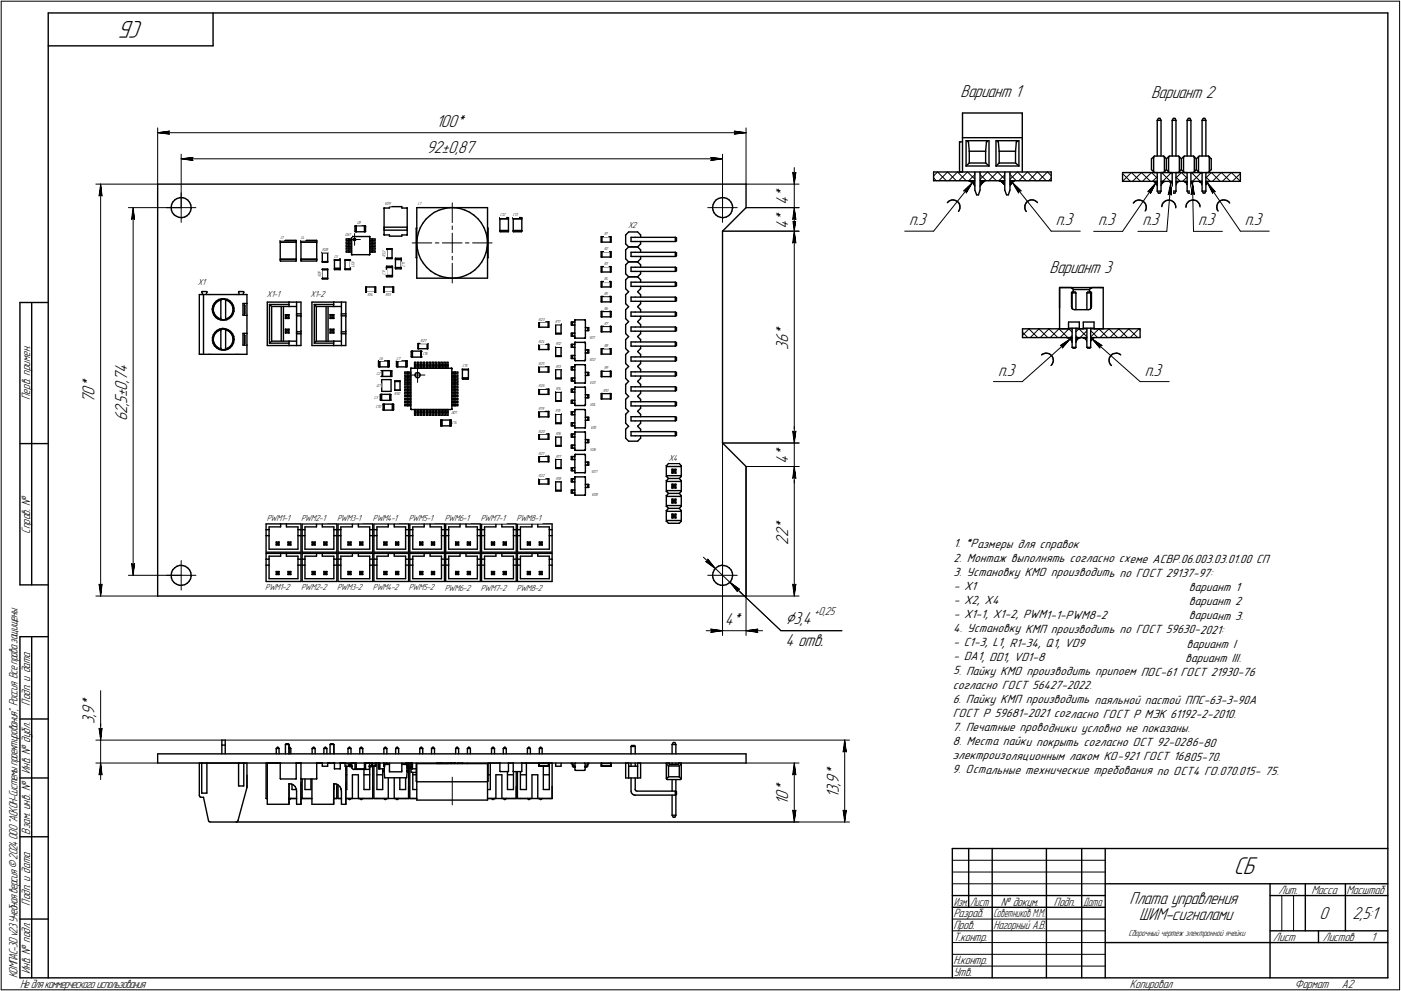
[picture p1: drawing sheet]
<svg xmlns="http://www.w3.org/2000/svg" width="595mm" height="421mm" viewBox="0 0 595 421" stroke-linecap="round" stroke-linejoin="round" font-family="sans-serif">
<defs><g id="words">
<g font-size="10.9">
<text x="60.9" y="9" transform="rotate(-180 60.9 9)">СБ</text>
<text x="524.1" y="371.5">СБ</text>
</g>
<text font-size="8.5" x="333.7" y="265.3">Ç3,4</text>
<g font-size="7.8">
<text x="408" y="41.1">Вариант 1</text>
<text x="489" y="41.8">Вариант 2</text>
<text x="185.2" y="53.8">100*</text>
<text x="181.2" y="65">92±0,87</text>
<text x="334.9" y="87.3" transform="rotate(-90 334.9 87.3)">4</text>
<text x="334.9" y="84.1" transform="rotate(-90 334.9 84.1)">*</text>
<text x="334.9" y="94.1" transform="rotate(-90 334.9 94.1)">*</text>
<text x="386.3" y="95.7">п.3</text>
<text x="448.6" y="95.7">п.3</text>
<text x="466.6" y="95.7">п.3</text>
<text x="485.3" y="95.8">п.3</text>
<text x="509" y="95.8">п.3</text>
<text x="528.9" y="95.7">п.3</text>
<text x="334.9" y="97.3" transform="rotate(-90 334.9 97.3)">4</text>
<text x="445.8" y="116.1">Вариант 3</text>
<text x="334.9" y="142.7" transform="rotate(-90 334.9 142.7)">*</text>
<text x="334.9" y="148.7" transform="rotate(-90 334.9 148.7)">3</text>
<text x="334.9" y="145.9" transform="rotate(-90 334.9 145.9)">6</text>
<text x="54" y="161.8" transform="rotate(-90 54 161.8)">7</text>
<text x="54" y="158.6" transform="rotate(-90 54 158.6)">4</text>
<text x="424" y="159.6">п.3</text>
<text x="486.3" y="159.6">п.3</text>
<text x="40.2" y="165" transform="rotate(-90 40.2 165)">*</text>
<text x="54" y="166.1" transform="rotate(-90 54 166.1)">0</text>
<text x="54" y="162.9" transform="rotate(-90 54 162.9)">,</text>
<text x="40.2" y="171.4" transform="rotate(-90 40.2 171.4)">7</text>
<text x="40.2" y="168.2" transform="rotate(-90 40.2 168.2)">0</text>
<text x="54" y="172.7" transform="rotate(-90 54 172.7)">,</text>
<text x="54" y="171.6" transform="rotate(-90 54 171.6)">5</text>
<text x="54" y="168.8" transform="rotate(-90 54 168.8)">±</text>
<text x="54" y="179" transform="rotate(-90 54 179)">6</text>
<text x="54" y="175.8" transform="rotate(-90 54 175.8)">2</text>
<text x="334.9" y="197.3" transform="rotate(-90 334.9 197.3)">4</text>
<text x="334.9" y="194.1" transform="rotate(-90 334.9 194.1)">*</text>
<text x="334.9" y="225" transform="rotate(-90 334.9 225)">*</text>
<text x="334.9" y="231.4" transform="rotate(-90 334.9 231.4)">2</text>
<text x="334.9" y="228.2" transform="rotate(-90 334.9 228.2)">2</text>
<text x="307.9" y="265.5">4*</text>
<text x="333.7" y="274.6">4 отв.</text>
<text x="40.2" y="304.7" transform="rotate(-90 40.2 304.7)">,</text>
<text x="40.2" y="303.6" transform="rotate(-90 40.2 303.6)">9</text>
<text x="40.2" y="300.5" transform="rotate(-90 40.2 300.5)">*</text>
<text x="40.2" y="307.5" transform="rotate(-90 40.2 307.5)">3</text>
<text x="356.3" y="329.8" transform="rotate(-90 356.3 329.8)">*</text>
<text x="356.3" y="334" transform="rotate(-90 356.3 334)">,</text>
<text x="356.3" y="333" transform="rotate(-90 356.3 333)">9</text>
<text x="334.9" y="341.8" transform="rotate(-90 334.9 341.8)">1</text>
<text x="334.9" y="339.7" transform="rotate(-90 334.9 339.7)">0</text>
<text x="334.9" y="336.6" transform="rotate(-90 334.9 336.6)">*</text>
<text x="356.3" y="338.9" transform="rotate(-90 356.3 338.9)">1</text>
<text x="356.3" y="336.8" transform="rotate(-90 356.3 336.8)">3</text>
<text x="479.8" y="384.1">Плата управления</text>
<text x="483.9" y="391">ШИМ-сигналами</text>
<text x="560.5" y="390.5">0</text>
<text x="574.5" y="390.5">2,5:1</text>
</g>
<g font-size="5.4">
<text x="12.8" y="169.9" transform="rotate(-90 12.8 169.9)">Перв. примен.</text>
<text x="12.8" y="226.8" transform="rotate(-90 12.8 226.8)">Справ. !</text>
<text x="405.1" y="232.6">1. *Размеры для справок</text>
<text x="405.1" y="238.6">2. Монтаж выполнять согласно схеме АСВР.06.003.03.01.00 СП</text>
<text x="405.1" y="244.6">3. Установку КМО производить по ГОСТ 29137-97:</text>
<text x="405" y="250.6">- X1</text>
<text x="505" y="251.1">вариант 1</text>
<text x="405" y="256.6">- X2, X4</text>
<text x="505" y="257.1">вариант 2</text>
<text x="405" y="262.6">- X1-1, X1-2, PWM1-1-PWM8-2</text>
<text x="505" y="263.1">вариант 3.</text>
<text x="404.9" y="268.6">4. Установку КМП производить по ГОСТ 59630-2021:</text>
<text x="404.9" y="274.6">- C1-3, L1, R1-34, Q1, VD9</text>
<text x="504.1" y="275.1">вариант I</text>
<text x="404.9" y="280.6">- DA1, DD1, VD1-8</text>
<text x="503.4" y="281.1">вариант III.</text>
<text x="404.8" y="286.6">5. Пайку КМО производить припоем ПОС-61 ГОСТ 21930-76</text>
<text x="404.8" y="292.6">согласно ГОСТ 56427-2022.</text>
<text x="12.8" y="299.7" transform="rotate(-90 12.8 299.7)">Подп. и дата</text>
<text x="404.8" y="298.6">6. Пайку КМП производить паяльной пастой ППС-63-3-90А</text>
<text x="404.7" y="304.6">ГОСТ Р 59681-2021 согласно ГОСТ Р МЭК 61192-2-2010.</text>
<text x="404.7" y="310.6">7. Печатные проводники условно не показаны.</text>
<text x="404.7" y="316.6">8. Места пайки покрыть согласно ОСТ 92-0286-80</text>
<text x="404.6" y="322.6">электроизоляционным лаком КО-921 ГОСТ 16805-70.</text>
<text x="12.8" y="328.8" transform="rotate(-90 12.8 328.8)">Инв. ! дубл.</text>
<text x="404.6" y="328.6">9. Остальные технические требования по ОСТ4 ГО.070.015- 75.</text>
<text x="12.8" y="354.6" transform="rotate(-90 12.8 354.6)">Взам. инв. !</text>
<text x="543.1" y="379.8">Лит.</text>
<text x="557.1" y="379.8">Масса</text>
<text x="572" y="379.8">Масштаб</text>
<text x="12.8" y="384.7" transform="rotate(-90 12.8 384.7)">Подп. и дата</text>
<text x="405" y="389.8">Разраб.</text>
<text x="425.2" y="384.8">! докум.</text>
<text x="447.6" y="384.8">Подп.</text>
<text x="405" y="394.8">Пров.</text>
<text x="422" y="394.8">Нагорный А.В.</text>
<text x="405" y="399.8">Т.контр.</text>
<text x="540.9" y="399.8">Лист</text>
<text x="561.9" y="399.8">Листов</text>
<text x="582.4" y="399.8">1</text>
<text x="12.8" y="413.8" transform="rotate(-90 12.8 413.8)">Инв. ! подл.</text>
<text x="405" y="409.8">Н.контр.</text>
<text x="7.5" y="415.5" transform="rotate(-90 7.5 415.5)">КОМПАС-3Dv23Учебнаяверсия©2024ООО&quot;АСКОН-Системыпроектирования&quot;, Россия. Всеправазащищены.</text>
<text x="8.5" y="419.8">Недлякоммерческогоиспользования</text>
<text x="405" y="414.8">Утв.</text>
<text x="480" y="419.8">Копировал</text>
<text x="550" y="419.8">Формат</text>
<text x="570" y="419.8">A2</text>
</g>
<g font-size="5.3">
<text x="405.1" y="384.8">Изм.</text>
<text x="412.1" y="384.8">Лист</text>
<text x="422" y="389.8">Советников М.М.</text>
<text x="460.1" y="384.8">Дата</text>
</g>
<text font-size="5.1" x="345.9" y="261.3">+0,25</text>
<g font-size="4">
<text x="266.8" y="96.8">X2</text>
<text x="84" y="121.1">X1</text>
<text x="113.4" y="126.1">X1-1</text>
<text x="131.9" y="126.1">X1-2</text>
<text x="284.1" y="195.7">X4</text>
<text x="113.3" y="221.3">PWM1-1</text>
<text x="127.9" y="221.4">PWM2-1</text>
<text x="143.2" y="221.4">PWM3-1</text>
<text x="158.4" y="221.4">PWM4-1</text>
<text x="173.7" y="221.4">PWM5-1</text>
<text x="188.9" y="221.4">PWM6-1</text>
<text x="204.2" y="221.5">PWM7-1</text>
<text x="219.4" y="221.5">PWM8-1</text>
<text x="112.7" y="250.8">PWM1-2</text>
<text x="127.9" y="250.8">PWM2-2</text>
<text x="143.2" y="250.8">PWM3-2</text>
<text x="158.4" y="250.8">PWM4-2</text>
<text x="173.7" y="250.8">PWM5-2</text>
<text x="188.9" y="251">PWM6-2</text>
<text x="204.2" y="251">PWM7-2</text>
<text x="219.4" y="251">PWM8-2</text>
<text x="479.3" y="397.7">Сборочный чертеж электронной ячейки</text>
</g>
<g font-size="2">
<text x="163.3" y="87.1">VD9</text>
<text x="177.5" y="87.1">L1</text>
<text x="151.6" y="95.2">C8</text>
<text x="212.5" y="92">C12</text>
<text x="217.9" y="92">C13</text>
<text x="119.1" y="101.6">C1</text>
<text x="127.7" y="101.6">C4</text>
<text x="146.6" y="100.2">DA1</text>
<text x="256.6" y="100.1">R1</text>
<text x="136.9" y="106.7">R28</text>
<text x="256.6" y="106.4">R2</text>
<text x="141.9" y="109.5">C5</text>
<text x="149.4" y="111" transform="rotate(90 149.4 111)">R31</text>
<text x="163.7" y="109.2" transform="rotate(-90 163.7 109.2)">R32</text>
<text x="172" y="113.4" transform="rotate(-90 172 113.4)">C11</text>
<text x="256.6" y="112.7">R3</text>
<text x="136.5" y="117.8" transform="rotate(-90 136.5 117.8)">R29</text>
<text x="163.7" y="116.8" transform="rotate(-90 163.7 116.8)">C9</text>
<text x="256.6" y="119.1">R4</text>
<text x="156.1" y="125.7">R34</text>
<text x="163.7" y="125.8">R33</text>
<text x="256.6" y="125.4">R5</text>
<text x="256.6" y="131.6">R6</text>
<text x="228.8" y="136.3">R23</text>
<text x="235.9" y="137.3">R11</text>
<text x="256.6" y="138">R7</text>
<text x="178.7" y="145.4">R27</text>
<text x="228.8" y="145.8">R24</text>
<text x="236" y="146.8">R12</text>
<text x="250.3" y="144.2">VD1</text>
<text x="256.6" y="147.5">R8</text>
<text x="161.1" y="152.8">C6</text>
<text x="168.5" y="152.8">C7</text>
<text x="179.6" y="151">C16</text>
<text x="196.5" y="156">C15</text>
<text x="228.8" y="155.1">R25</text>
<text x="250.3" y="153.5">VD2</text>
<text x="160" y="159.2">C2</text>
<text x="236" y="156.3">R13</text>
<text x="256.6" y="156.8">R9</text>
<text x="160" y="164.3">Q1</text>
<text x="167.4" y="167.9">R30</text>
<text x="228.8" y="164.6">R26</text>
<text x="236" y="165.8">R14</text>
<text x="250.5" y="163.2">VD3</text>
<text x="256.2" y="166.4">R10</text>
<text x="159" y="169.3">C3</text>
<text x="159.7" y="173.5">C10</text>
<text x="250.5" y="172.5">VD4</text>
<text x="191.7" y="175.8">DD1</text>
<text x="228.8" y="174.2">R19</text>
<text x="236" y="175.2">R15</text>
<text x="192" y="180.2">C14</text>
<text x="228.8" y="183.9">R20</text>
<text x="236" y="184.9">R16</text>
<text x="250.8" y="182.3">VD5</text>
<text x="250.6" y="191.8">VD6</text>
<text x="228.8" y="193.3">R21</text>
<text x="236" y="194.4">R17</text>
<text x="228.8" y="202.8">R22</text>
<text x="236" y="203.9">R18</text>
<text x="251.1" y="201.1">VD7</text>
<text x="251.2" y="210.6">VD8</text>
</g>
</g></defs>
<g fill="none" stroke="#000" stroke-width=".59">
<path d="M20.5 5.5v410zM20.5 5.5h569zM20.5 19.5h70zM90.5 5.5v14zM589.5 5.5v410zM408.9 58.5h25.4zM408.9 59.3v13.8zM408.9 48v.6zM408.9 48.6v9.9zM408.9 58.5v.8zM408.9 48h25.4zM410.4 59.8h9.7z"/>
<path d="M410.4 59.8v10.7zM410.9 59.8h.1M411 59.9h.1M411.1 59.9h.1M411.2 60h.1M419.3 59.9h.1M419.4 59.9h.1M419.6 59.8h.1M420.1 59.8v10.7zM423.1 59.8h9.7zM423.1 59.8v10.7zM423.6 59.8h.1"/>
<path d="M423.7 59.9h.1M423.8 59.9h.1M423.9 60h.1M432 59.9h.1M432.1 59.9h.1M432.3 59.8h.1M432.8 59.8v10.7zM434.3 48v.6zM434.3 48.6v9.9zM434.3 58.5v.8zM434.3 59.3v13.8zM491.6 51.1h1.6z"/>
<path d="M491.6 51.1v15.2zM492.1 50.3h.7zM492.1 50.3l-.5 .8zM492.8 50.3l.4 .8zM493.2 51.1v15.2zM497.9 51.1h1.6zM497.9 51.1v15.2zM498.4 50.3h.7zM498.4 50.3l-.5 .8zM499.1 50.3l.4 .8zM499.5 51.1v15.2zM504.3 51.1h1.6z"/>
<path d="M504.3 51.1v15.2zM504.8 50.3h.7zM504.8 50.3l-.5 .8zM505.5 50.3l.4 .8zM505.9 51.1v15.2zM510.6 51.1h1.6zM510.6 51.1v15.2zM511.1 50.3h.7zM511.1 50.3l-.5 .8zM511.8 50.3l.4 .8zM512.2 51.1v15.2zM67 78.2h249.9z"/>
<path d="M67 78.2v175zM316.9 78.2v10zM396.6 73.1h12.3zM396.6 73.1v3.7zM396.6 76.8h17.5zM407.6 60.3h.3zM407.6 73.1h.3zM407.6 60.3v12.8zM407.9 73.1h1zM407.9 60.3h1zM408.9 73.1h25.4zM410.4 70.5l1.3-1.2z"/>
<path d="M410.4 70.5h9.7zM411.3 60.1h.1M411.3 60.2l.1 .3zM411.3 60.2h.1M411.4 60.5l.3 3.8zM411.6 76.8h.1M411.6 76.8l1 .5zM411.7 69.3h7zM411.7 64.3v5zM411.7 64.3h7zM412.6 77.3l.9 .8zM413.5 78.1l.6 1z"/>
<path d="M414.1 73.6v7.2zM414.1 73.1v.5zM416.3 73.1v.5zM416.3 73.6v7.2zM416.3 76.8h10.5zM417.1 78l-.8 1.1zM417.1 78l.9-.9zM418 77.1l.5-.3zM418.7 64.3v5zM418.7 69.3l1.4 1.2zM419 60.5l-.3 3.8zM419.1 60.4h.1"/>
<path d="M419.1 60.2h.1M419.1 60.3h.1M419.3 60h.1M419.2 60h.1M419.2 60.1h.1M423.1 70.5h9.7zM423.1 70.5l1.3-1.2zM424 60.1h.1M424 60.2l.1 .3zM424 60.2h.1M424.1 60.5l.3 3.8zM424.4 69.3h7z"/>
<path d="M424.4 64.3v5zM424.4 64.3h7zM426.8 73.6v7.2zM426.8 73.1v.5zM429 73.6v7.2zM429 73.1v.5zM429 76.8h17.5zM431.4 64.3v5zM431.4 69.3l1.4 1.2zM431.7 60.5l-.3 3.8zM431.8 60.4h.1M431.8 60.2h.1"/>
<path d="M431.8 60.3h.1M432 60h.1M431.9 60h.1M431.9 60.1h.1M434.3 73.1h12.2zM446.5 73.1v3.7zM476.8 73.3h14.8zM476.8 73.3v3.7zM476.8 77h14.8zM489.1 67.5l1-.9zM489.1 72.1l1 .9zM489.1 67.5v4.6z"/>
<path d="M490 77l.5 .3zM490.1 73l.3 .3zM490.1 66.6h.1M490.1 66.7h.1M490.1 66.8v6.2zM490.4 66.3h3.9zM490.4 66.3l-.3 .3zM490.4 73.3h3.9zM490.5 77.3l.7 .7zM491.2 78l.4 .8zM491.6 73.3v7.9zM493.2 73.3v7.9z"/>
<path d="M493.2 77h4.7zM493.2 73.3h4.7zM493.6 77.9l-.4 .8zM493.6 77.9l.7-.6zM494.3 66.3l.3 .3zM494.3 77.3l.4-.3zM494.6 73l-.3 .3zM494.6 66.6l.9 .9zM494.6 66.8h.1M494.6 66.7h.1M494.6 66.8v6.2zM495.5 67.5l.9-.9z"/>
<path d="M495.5 72.1l.9 .9zM495.5 67.5v4.6zM495.5 72.1l-.9 .9zM496.4 66.8v6.2zM496.4 66.6h.1M496.4 66.7h.1M496.4 73l.3 .3zM496.7 73.3h3.9zM496.7 66.3l-.3 .3zM496.7 66.3h3.9zM497.9 73.3v7.9zM499.5 73.3v7.9z"/>
<path d="M499.5 77h4.8zM499.5 73.3h4.8zM500.6 66.3l.4 .3zM501 66.6l.8 .9zM501 66.8h.1M501 66.7h.1M501 66.8v6.2zM501 73l-.4 .3zM501.8 72.1l1 .9zM501.8 72.1l-.8 .9zM501.8 67.5l1-.9zM501.8 67.5v4.6z"/>
<path d="M502.8 66.8v6.2zM502.8 73l.3 .3zM502.8 66.6h.1M502.8 66.7h.1M503.1 66.3l-.3 .3zM503.1 73.3h3.9zM503.1 66.3h3.9zM504.3 73.3v7.9zM505.9 73.3v7.9zM505.9 77h4.7zM505.9 73.3h4.7zM507 66.3l.3 .3z"/>
<path d="M507.3 66.8v6.2zM507.3 66.8h.1M507.3 66.7h.1M507.3 73l-.3 .3zM507.3 66.6l.9 .9zM508.2 72.1l.9 .9zM508.2 67.5v4.6zM508.2 72.1l-.9 .9zM508.2 67.5l.9-.9zM509.1 66.8v6.2zM509.1 66.6h.1M509.1 66.7h.1"/>
<path d="M509.1 73l.3 .3zM509.4 66.3l-.3 .3zM509.4 73.3h3.9zM509.4 66.3h3.9zM510.6 73.3v7.9zM512.2 73.3v7.9zM512.2 77h14.7zM512.2 73.3h14.7zM513.3 66.3l.4 .3zM513.7 73l-.4 .3zM513.7 66.6l.8 .9zM513.7 66.8h.1"/>
<path d="M513.7 66.7h.1M513.7 66.8v6.2zM514.5 67.5v4.6zM514.5 72.1l-.8 .9zM526.9 73.3v3.7zM72.7 88.1l.1 1.1zM72.8 89.2l.4 1.1zM72.9 86.9l-.2 1.2zM73.2 90.3l.8 1zM73.4 85.9l-.5 1zM74 91.3l1 .6zM74.3 84.9l1-.6z"/>
<path d="M74.3 84.9l-.9 1zM75 91.9l1.1 .5zM75.3 84.3l1.2-.3zM76.1 92.4l1.2 .1zM76.5 84h1.1zM77.3 92.5l1.2-.3zM77.6 84l1.1 .3zM78.5 92.2l1-.6zM78.7 84.3l1.1 .7zM79.5 91.6l.8-.8zM79.8 85l.7 .9zM80.5 85.9l.5 1.1z"/>
<path d="M80.9 89.7l-.6 1.1zM81 87l.2 1.2zM81.2 88.5l-.3 1.2zM81.2 88.2v.3zM150.8 96.1v2.2zM150.9 98.4h.1M151 98.5h.1M150.8 96.1h.1M150.9 96h.1M151 98.5h.3zM151 95.9h.3zM151.3 96.1v2.2z"/>
<path d="M151.3 98.5h.1M151.3 96.1h.1M151.3 98.5h3.6zM151.3 95.9h3.6zM154.9 95.9h.3zM154.9 98.5h.3zM154.9 98.5h.1M154.9 96.1v2.2zM154.9 96.1h.1M155.3 96h.1M155.2 98.5h.1M155.3 96.1h.1"/>
<path d="M155.3 98.4h.1M155.3 96.1v2.2zM163.2 99.7h.1M163.2 88.5h.1M163.2 88.4h.1M163.2 88.5v11.2zM163.2 96.5v1.3zM163.2 97.8h9.8zM163.2 96.5h9.8zM163.2 99.8h.1M163.2 99.8h2.2zM163.2 88.4h2.2z"/>
<path d="M165.4 99.8v.5zM165.4 87.8v.6zM165.4 87.8h5.3zM170.7 99.8v.5zM170.7 99.8h2.2zM170.7 88.4h2.2zM170.7 87.8v.6zM172.9 88.4h.1M172.9 99.8h.1M172.9 99.7h.1M173 88.5v11.2zM173 88.4h.1"/>
<path d="M173 99.7h.1M173 96.5v1.3zM176.8 96.9h.2zM176.8 96.9v12.6zM177 88.2h30.1zM177 88.2v30zM177.7 99l-.5 2.2zM178.5 96.9l-.8 2.1zM179.6 94.9l-1.1 2zM180.9 93.1l1.7-1.5zM180.9 93.1l-1.3 1.8zM182.6 91.6l1.8-1.3z"/>
<path d="M184.4 90.3l2-1zM186.4 89.3l2.2-.7zM188.6 88.6l2.2-.4zM190.8 88.2h2.3zM193.1 88.2l2.2 .4zM195.3 88.6l2.1 .6zM197.4 89.2l2.1 1zM199.5 90.2l1.8 1.2zM201.3 91.4l1.7 1.6zM203 93l1.5 1.7zM204.5 94.7l1.1 2zM205.6 96.7l.8 2.1z"/>
<path d="M206.4 98.8l.5 2.1zM207.1 88.2v30zM207.1 96.9h.2zM207.3 96.9v12.6zM212.3 93v5zM212.3 98h.1M212.3 93h.1M212.3 98v.3zM212.3 98.3h.1M212.3 92.5v.5zM212.3 92.5h.1M212.4 98.4h.1"/>
<path d="M212.4 92.5h.1M212.5 93h3.4zM212.5 98h3.4zM212.5 98.5h3.4zM212.5 92.5h3.4zM215.9 93h.1M215.9 98h.1M215.9 98.5h.1M215.9 92.5h.1M216 93v5zM216 98v.3zM216 98.4h.1"/>
<path d="M216 92.5h.1M216 92.5v.5zM218 93v5zM218 98h.1M218 93h.1M218 92.5v.5zM218 92.5h.1M218 98v.3zM218 98.3h.1M218 98.4h.1M218.1 93h3.4zM218.1 98h3.4z"/>
<path d="M218.1 92.5h3.4zM218.1 98.5h3.4zM221.5 93h.1M221.5 98h.1M221.5 92.5h.1M221.6 92.5h.1M221.5 98.5h.1M221.6 98.4h.1M221.7 93v5zM221.7 92.5v.5zM221.7 98v.3zM265.8 99.8v3.8z"/>
<path d="M267 98.6h3.8zM267 98.6l-1.2 1.2zM270.8 98.6l1.3 1.2zM272.1 99.8v1zM302.7 88.1l.2 1.1zM302.9 89.2l.4 1.1zM302.9 86.9l-.2 1.2zM303.3 90.3l.7 1zM303.4 85.9l-.5 1zM304 91.3l1 .6zM304.2 84.9l1-.6zM304.2 84.9l-.8 1z"/>
<path d="M305 91.9l1.2 .5zM305.2 84.3l1.2-.3zM306.2 92.4l1.1 .1zM306.4 84h1.2zM306.9 98.2v90zM306.9 98.2l10-10zM307.3 92.5l1.2-.3zM307.6 84l1.2 .3zM308.5 92.2l1-.6zM308.8 84.3l1 .7zM309.8 85l.8 .9zM310.4 90.8l-.9 .8z"/>
<path d="M310.6 85.9l.5 1.1zM310.9 89.7l-.5 1.1zM311.1 87l.1 1.2zM311.1 88.5l-.2 1.2zM311.2 88.2l-.1 .3zM402.5 86h.1M402.8 85.7l.5-.4zM402.8 85.7l-.3 .3zM403.3 85.3l.4-.1zM403.7 85.2l.5-.2zM404.2 85l.5-.1zM404.7 84.9l.4 .1z"/>
<path d="M405.1 85l.5 .1zM405.6 85.1l.5 .2zM406.1 85.3l.4 .2zM406.5 85.5l.4 .3zM406.9 85.8l.3 .4zM407.2 86.2l.3 .4zM407.4 89.4l-.2 .4zM407.5 86.6l.2 .4zM407.6 89l-.2 .4zM407.7 87l.1 .5zM407.8 88.5l-.2 .5zM407.8 88v.5z"/>
<path d="M407.8 87.5v.5zM414.1 80.8l.8 2zM414.9 82.8h.7zM416.3 80.8l-.7 2zM426.8 80.8l.8 2zM427.6 82.8h.7zM429 80.8l-.7 2zM435.4 87.4v.5zM435.4 87.9v.5zM435.4 88.4v.5zM435.4 88.9l.2 .4zM435.5 87l-.1 .4z"/>
<path d="M435.6 89.3l.3 .4zM435.7 86.5l-.2 .5zM435.9 89.7h.1M435.9 86.1l-.2 .4zM436.3 85.7l.4-.3zM436.3 85.7l-.4 .4zM436.7 85.4l.4-.2zM437.1 85.2l.5-.2zM437.6 85l.5-.1zM438.1 84.9h.5zM438.6 84.9l.4 .1zM439 85l.5 .2z"/>
<path d="M439.5 85.2l.4 .2zM439.9 85.4l.5 .3zM440.4 85.7l.3 .4zM481.5 86.2h.1M481.8 85.9l-.3 .3zM482.2 85.5l.4-.2zM482.2 85.5l-.4 .4zM482.6 85.3l.5-.2zM483.1 85.1l.4-.1zM483.5 85h.5zM484 85l.5 .1zM484.5 85.1l.5 .2z"/>
<path d="M485 85.3l.5 .1zM485.5 85.4l.3 .3zM485.8 85.7l.4 .4zM486.2 86.1l.3 .3zM486.5 86.4l.2 .5zM486.7 89.3l-.3 .4zM486.7 86.9l.1 .5zM486.8 88.8l-.1 .5zM486.8 87.4l.1 .5zM486.9 88.3l-.1 .5zM486.9 87.9v.4zM491.6 81.2l.5 .8z"/>
<path d="M491.6 81.2h1.6zM492.1 82h.7zM493.2 81.2l-.4 .8zM493.5 87.6h.1M493.6 87.2l-.1 .4zM493.8 86.7l-.2 .5zM494 86.3l-.2 .4zM494.4 85.9l-.4 .4zM494.7 85.6l.4-.3zM494.7 85.6l-.3 .3zM495.1 85.3l.5-.1zM495.6 85.2l.5-.1z"/>
<path d="M496.1 85.1l.5-.1zM496.6 85l.4 .1zM497 85.1l.5 .1zM497.5 85.2l.4 .2zM497.9 81.2l.5 .8zM497.9 81.2h1.6zM497.9 85.4l.4 .3zM498.3 85.7l.4 .3zM498.4 82h.7zM498.7 86l.3 .4zM499 86.4l.2 .5zM499.2 86.9l.2 .4z"/>
<path d="M499.4 87.3v.5zM499.4 87.8v.5zM499.5 81.2l-.4 .8zM503.8 87.9h.1M503.9 87.5l-.1 .4zM503.9 87v.5zM504.1 86.5l-.2 .5zM504.3 81.2l.5 .8zM504.3 81.2h1.6zM504.4 86.1l-.3 .4zM504.8 82h.7zM504.8 85.8l-.4 .3z"/>
<path d="M505.1 85.4l.4-.1zM505.1 85.4l-.3 .4zM505.5 85.3l.6-.2zM505.9 81.2l-.4 .8zM506.1 85.1l.4-.1zM506.5 85h.5zM507 85l.5 .1zM507.5 85.1l.4 .1zM507.9 85.2l.5 .2zM508.4 85.4l.4 .4zM508.8 85.8l.3 .3zM509.1 86.1l.3 .4z"/>
<path d="M509.4 86.5l.2 .5zM509.6 87l.1 .5zM509.7 87.5l.1 .4zM510.6 81.2l.5 .8zM510.6 81.2h1.6zM511.1 82h.7zM512.2 81.2l-.4 .8zM516.9 87.6v.5zM516.9 88.1l.1 .5zM517 87.2l-.1 .4zM517 88.6l.1 .5zM517.1 89.1l.2 .4z"/>
<path d="M517.1 86.7l-.1 .5zM517.3 86.3l-.2 .4zM517.3 89.5h.1M517.7 85.9l.3-.3zM517.7 85.9l-.4 .4zM518 85.6l.4-.3zM518.4 85.3l.4-.2zM518.8 85.1l.5-.1zM519.3 85l.6-.1zM519.9 84.9l.4 .1zM520.3 85l.5 .1zM520.8 85.1l.4 .2z"/>
<path d="M521.2 85.3l.4 .2zM521.6 85.5l.5 .4zM522.1 85.9l.2 .4zM119 102.3v.6zM119.2 102.9h.1M119.1 110.8h.1M119.2 110.2h.1M119 110.2v.5zM119 102.9v7.3zM119.1 102.2h.1M119.2 110.9h.1M119.2 102.1h.1"/>
<path d="M119.2 102.9h6.5zM119.2 102.1h6.5zM119.2 110.9h6.5zM119.2 110.2h6.5zM125.8 102.9h.1M125.8 102.2h.1M125.8 110.2h.1M125.8 102.3v.6zM125.8 102.3h.1M125.8 110.2v.5zM125.8 110.7h.1M125.8 110.8h.1"/>
<path d="M125.8 102.9v7.3zM127.9 110.2h.1M127.9 102.9h.1M127.8 102.9v7.3zM127.8 102.3v.6zM127.8 102.2h.1M127.9 110.9h.1M127.8 110.8h.1M127.8 110.2v.5zM127.9 110.2h6.6zM127.9 102.9h6.6zM127.9 102.1h.1"/>
<path d="M127.9 102.1h6.6zM127.9 110.9h6.6zM134.5 102.9h.1M134.5 110.2h.1M134.5 102.2h.1M134.5 102.9v7.3zM134.5 102.3v.6zM134.5 102.3h.1M134.5 110.2v.5zM134.5 110.7h.1M134.5 110.8h.1M136.9 111.2h2.3z"/>
<path d="M136.9 111.2v.2zM136.9 111.4h2.3zM136.9 107.4h2.3zM136.9 107.4v3.8zM136.9 107.1v.3zM136.9 107.1h2.3zM136.9 118.3h2.3zM136.9 114.6v3.7zM136.9 114.6h2.3zM136.9 114.3v.3zM136.9 114.3h2.3zM136.9 118.3v.2z"/>
<path d="M136.9 118.5h2.3zM139.2 111.2v.2zM139.2 107.4v3.8zM139.2 107.1v.3zM139.2 114.6v3.7zM139.2 114.3v.3zM139.2 118.3v.2zM142.1 110.6v3.4zM142.1 114h.1M142.1 110.6h.1M142.1 110.2v.4zM142.1 110.2h.1"/>
<path d="M142.1 114v.5zM142.1 114.5h.1M142.1 114.6h.1M142.2 110.6h2.2zM142.2 114h2.2zM142.2 110.1h2.2zM142.2 114.6h2.2zM144.4 110.6h.1M144.4 114h.1M144.4 110.1h.1M144.4 114.6h.1M144.5 110.6v3.4z"/>
<path d="M144.5 110.2h.1M144.5 110.2v.4zM144.5 114v.5zM144.5 114.6h.1M146.6 110.6h2.2zM146.6 110.3v.3zM146.6 110.3h2.2zM146.6 114.3h2.2zM146.6 114.3v.3zM146.6 114.6h2.2zM146.6 110.6v3.7zM147.1 107.1h.8z"/>
<path d="M147.1 106.6h.8zM147.1 106.6v.5zM147.1 103.4h.8zM147.1 102.8h.8zM147.1 102.8v.6zM147.1 104.6h.8zM147.1 104.1h.8zM147.1 104.1v.5zM147.1 102.1h.8zM147.1 101.5h.8zM147.1 101.5v.6zM147.1 105.8h.8z"/>
<path d="M147.1 105.3h.8zM147.1 105.3v.5zM147.9 107.1h.3zM147.9 106.6h.3zM147.9 103.4h.3zM147.9 102.8h.3zM147.9 104.6h.3zM147.9 104.1h.3zM147.9 102.1h.3zM147.9 101.5h.3zM147.9 105.8h.3zM147.9 105.3h.3z"/>
<path d="M148.2 106.6h.5zM148.2 107.1h.5zM148.2 106.6v.5zM148.2 102.8h.5zM148.2 103.4h.5zM148.2 102.8v.6zM148.2 104.1h.5zM148.2 104.6h.5zM148.2 104.1v.5zM148.2 101.5h.5zM148.2 102.1h.5zM148.2 101.5v.6z"/>
<path d="M148.2 105.3h.5zM148.2 105.8h.5zM148.2 105.3v.5zM148.7 106.6h.7zM148.7 107.1h.7zM148.7 102.8h.7zM148.7 103.4h.7zM148.7 104.1h.7zM148.7 104.6h.7zM148.7 101.5h.7zM148.7 102.1h.7zM148.7 105.3h.7z"/>
<path d="M148.7 105.8h.7zM148.8 110.3v.3zM148.8 114.3v.3zM148.8 110.6v3.7zM149.4 106.6v.5zM149.4 102.8v.6zM149.4 104.1v.5zM149.4 101.5v.6zM149.4 100.7h.1M149.4 100.6h.1M149.4 107.9h.1M149.4 108.1h.1"/>
<path d="M149.4 108.2h.1M149.4 107.1v.8zM149.4 105.8v.8zM149.4 104.6v.7zM149.4 103.4v.7zM149.4 102.1v.7zM149.4 100.7v.8zM149.4 105.3v.5zM149.4 100.5h.1M149.6 108.2h.1M149.5 100.5h.1M149.6 100.5h7.2z"/>
<path d="M149.6 108.2h7.2zM150.1 101.9h.1M150.2 101.5l-.1 .4zM150.2 101.9l.3 .3zM150.3 101.4l.3-.1zM150.3 101.4h.1M150.5 102.2h.3zM150.6 101.3l.4 .1zM151 101.4l.1 .4zM151 101.9l-.2 .3zM151 101.9h.1M157 108.2h.1"/>
<path d="M157 100.5h.1M156.8 100.5h.1M156.8 108.2h.1M157.1 100.6h.1M157.1 105.3v.5zM157.1 105.8h.6zM157.1 105.3h.6zM157.1 102.8v.6zM157.1 103.4h.6zM157.1 102.8h.6zM157.1 106.6v.5zM157.1 107.1h.6z"/>
<path d="M157.1 106.6h.6zM157.1 107.9h.1M157.1 108.1h.1M157.1 100.7h.1M157.1 107.1v.8zM157.1 105.8v.8zM157.1 104.6v.7zM157.1 103.4v.7zM157.1 102.1v.7zM157.1 100.7v.8zM157.1 104.1v.5zM157.1 104.6h.6z"/>
<path d="M157.1 104.1h.6zM157.1 101.5v.6zM157.1 102.1h.6zM157.1 101.5h.6zM157.7 105.8h.5zM157.7 105.3h.5zM157.7 103.4h.5zM157.7 102.8h.5zM157.7 107.1h.5zM157.7 106.6h.5zM157.7 104.6h.5zM157.7 104.1h.5z"/>
<path d="M157.7 102.1h.5zM157.7 101.5h.5zM158.2 105.3h.2zM158.2 105.8h.2zM158.2 105.3v.5zM158.2 102.8h.2zM158.2 103.4h.2zM158.2 102.8v.6zM158.2 106.6h.2zM158.2 107.1h.2zM158.2 106.6v.5zM158.2 104.1h.2z"/>
<path d="M158.2 104.6h.2zM158.2 104.1v.5zM158.2 101.5h.2zM158.2 102.1h.2zM158.2 101.5v.6zM158.4 105.3h.9zM158.4 105.8h.9zM158.4 102.8h.9zM158.4 103.4h.9zM158.4 106.6h.9zM158.4 107.1h.9zM158.4 104.1h.9z"/>
<path d="M158.4 104.6h.9zM158.4 101.5h.9zM158.4 102.1h.9zM159.3 105.3v.5zM159.3 102.8v.6zM159.3 106.6v.5zM159.3 104.1v.5zM159.3 101.5v.6zM164.2 113.6v3.5zM164.2 117.1h.1M164.2 113.6h.1M164.2 117.1v.3z"/>
<path d="M164.2 117.4h.1M164.2 113.2v.4zM164.3 117.5h.1M164.2 113.2h.1M164.3 113.1h.1M164.3 113.6h2.2zM164.3 117.1h2.2zM164.3 117.6h2.2zM164.3 105.9h2.2zM164.3 105.7v.2zM164.3 105.7h2.2zM164.3 105.9v3.7z"/>
<path d="M164.3 109.6h2.2zM164.3 113.1h2.2zM164.3 109.6v.3zM164.3 109.9h2.2zM165.4 100.3h5.3zM166.5 113.6h.1M166.5 117.1h.1M166.5 105.7v.2zM166.5 105.9v3.7zM166.5 113.1h.1M166.5 109.6v.3zM166.5 117.6h.1"/>
<path d="M166.6 117.5h.1M166.6 113.1h.1M166.7 113.6v3.5zM166.7 117.1v.3zM166.7 113.2v.4zM168.1 114.2h.1M168 114.1h.1M168.1 113.7h.1M168 113.7v.3zM168 109.8v.4zM168.1 109.7h.1M168 109.7h.1"/>
<path d="M168.1 110.2h.1M168 110.2v3.5zM168.1 114.2h2.2zM168.1 113.7h2.2zM168.1 110.2h2.2zM168.1 109.7h2.2zM170.4 113.7h.1M170.4 110.2h.1M170.4 109.7h.1M170.4 113.7v.3zM170.4 114h.1M170.4 114.1h.1"/>
<path d="M170.4 109.8v.4zM170.4 109.8h.1M170.4 110.2v3.5zM176.8 109.5h.2zM177 118.2h30.1zM177 103.5l.3 2.2zM177.2 101.2l-.2 2.3zM177.3 105.7l.5 2.2zM177.8 107.9l.8 2.1zM178.6 110l1.2 1.8zM179.8 111.8l1.5 1.8zM181.3 113.6l1.7 1.5z"/>
<path d="M183 115.1l1.8 1.2zM184.8 116.3l2.1 1zM186.9 117.3l2.2 .6zM189.1 117.9l2.2 .3zM191.3 118.2l2.2-.1zM193.5 118.1l2.2-.3zM195.7 117.8l2.2-.8zM197.9 117l2-1zM199.9 116l1.8-1.3zM201.7 114.7l1.6-1.6zM204.6 111.3l-1.3 1.8zM205.7 109.3l-1.1 2z"/>
<path d="M206.5 107.2l-.8 2.1zM206.9 100.9l.2 2.3zM206.9 105l-.4 2.2zM207.1 103.2l-.2 1.8zM207.1 109.5h.2zM255.4 100.6h.2zM255.4 102.9h.2zM255.4 100.6v2.3zM255.4 119.6h.2zM255.4 119.6v2.3zM255.4 113.3h.2zM255.4 115.6h.2z"/>
<path d="M255.4 113.3v2.3zM255.4 106.9h.2zM255.4 109.2h.2zM255.4 106.9v2.3zM255.6 100.6v2.3zM255.6 119.6v2.3zM255.6 113.3v2.3zM255.6 115.6h3.7zM255.6 113.3h3.7zM255.6 102.9h3.7zM255.6 100.6h3.7zM255.6 106.9v2.3z"/>
<path d="M255.6 109.2h3.7zM255.6 106.9h3.7zM255.6 119.6h3.7zM259.3 113.3v2.3zM259.3 106.9v2.3zM259.3 109.2h.3zM259.3 106.9h.3zM259.3 100.6v2.3zM259.3 102.9h.3zM259.3 100.6h.3zM259.3 115.6h.3zM259.3 113.3h.3z"/>
<path d="M259.3 119.6v2.3zM259.3 119.6h.3zM259.6 106.9v2.3zM259.6 100.6v2.3zM259.6 113.3v2.3zM259.6 119.6v2.3zM265.8 118.9v3.8zM265.8 116.3l1.2 1.3zM265.8 112.5v3.8zM265.8 106.2v3.8zM265.8 110l1.2 1.3zM265.8 103.6l1.2 1.3z"/>
<path d="M267 117.6h3.8zM267 117.6l-1.2 1.3zM267 111.3h3.8zM267 111.3l-1.2 1.2zM267 104.9l-1.2 1.3zM267 104.9h3.8zM268.1 119.9h1.7zM268.1 119.9v1.8zM268.1 115.3h1.7zM268.1 113.5v1.8zM268.1 113.5h1.7zM268.1 109h1.7z"/>
<path d="M268.1 107.2v1.8zM268.1 107.2h1.7zM268.1 100.8v1.8zM268.1 102.6h1.7zM268.1 100.8h1.7zM269.8 119.9h17.1zM269.8 113.5h17.1zM269.8 115.3h17.1zM269.8 107.2h17.1zM269.8 109h17.1zM269.8 100.8h17.1zM269.8 102.6h17.1z"/>
<path d="M270.8 117.6l1.3 1.3zM270.8 117.6l1.3-1.3zM270.8 111.3l1.3 1.2zM270.8 111.3l1.3-1.3zM270.8 104.9l1.3 1.3zM270.8 104.9l1.3-1.3zM272.1 118.9v1zM272.1 112.5v1zM272.1 115.3v1zM272.1 106.2v1zM272.1 109v1zM272.1 102.6v1z"/>
<path d="M286.9 119.9v1.8zM286.9 119.9l.5 .2zM286.9 113.5l.5 .3zM286.9 115.3l.5-.2zM286.9 113.5v1.8zM286.9 107.2v1.8zM286.9 109l.5-.3zM286.9 107.2l.5 .2zM286.9 102.6l.5-.2zM286.9 100.8v1.8zM286.9 100.8l.5 .3zM287.4 113.8v1.3z"/>
<path d="M287.4 107.4v1.3zM287.4 101.1v1.3zM8.5 128.5v120zM8.5 128.5h12zM13.5 128.5v120zM84.7 125.1v25.4zM84.7 125.1h.7zM85.4 125.1h1zM85.8 124.2h.1M85.8 124.2l.3 .9zM85.8 124h.1M85.9 123.9h.1"/>
<path d="M85.9 123.9h1.7zM86.4 125.1v25.4zM86.4 125.1h2.2zM87.6 123.9l.3 .1zM87.9 124h.1M87.9 124.1h.1M87.9 124.2l-.4 .9zM88.6 125.1h.7zM89.3 125.1h11zM90.2 131.5l.1 1.3zM90.2 131.2v.3zM90.3 132.8l.5 1.1z"/>
<path d="M90.4 130l-.2 1.2zM90.4 131.5l.1 .7zM90.5 132.2l.3 1.1zM90.6 131.9l.3 1.1zM90.6 130.3l-.2 1.2zM90.7 130.7l-.1 1.2zM90.8 133.9l.8 1zM90.8 133.3l.7 1.1zM90.9 133l.6 1zM91 128.9l-.6 1.1zM91.1 129.5l-.4 1.2zM91.1 129.2l-.5 1.1z"/>
<path d="M91.5 134l.9 .9zM91.5 134.4l1 .7zM91.6 134.9l1 .7zM91.8 128.6l.9-.8zM91.8 128.6l-.7 .9zM91.9 127.9l1-.6zM91.9 127.9l-.9 1zM91.9 128.3l-.8 .9zM91.9 128.3l1-.7zM92.4 134.9l1 .6zM92.5 135.1l1.1 .5zM92.6 135.6l1.2 .4z"/>
<path d="M92.7 127.8l1.1-.4zM92.9 127.3l1.2-.4zM92.9 127.6l1.2-.4zM93.3 139.8l1.3-.3zM93.4 135.5l.4 .1zM93.6 135.6l1.1 .3zM93.8 127.4h.1M93.8 135.2v.3zM93.8 136l1.3 .1zM93.8 127.8v7.4zM93.8 135.5h.1M93.8 127.5v.3z"/>
<path d="M94.1 139.9h1.1zM94.1 126.9h1.2zM94.1 127.2h1.1zM94.6 139.5l1.2 .2zM94.7 135.9l1.2-.2zM95.1 136.1l1.2-.2zM95.2 139.9l1.2 .2zM95.2 127.2l1.2 .2zM95.3 126.9l1.2 .3zM95.8 127.5v.3zM95.8 139.7l1.1 .4zM95.8 135.6l1.1-.5z"/>
<path d="M95.8 127.4l.4 .1zM95.8 135.2v.3zM95.8 127.5h.1M95.8 135.6h.1M95.8 127.8v7.4zM95.9 135.7l1.1-.5zM96.2 127.5l1.1 .6zM96.3 135.9l1.2-.6zM96.4 127.4l1.1 .6zM96.5 127.2l1.1 .6zM96.9 135.1l1-.7zM97 135.2l1-.7z"/>
<path d="M97.3 128.1l.8 .8zM97.5 135.3l.9-.8zM97.5 128l.8 .9zM97.6 127.8l.9 .9zM98.1 128.9l.6 1.1zM98.3 128.9l.6 1.1zM98.5 128.7l.6 1.1zM98.6 133.4l-.7 1zM98.7 133.5l-.7 1zM98.7 130l.3 1.1zM98.9 130l.2 1.1zM98.9 132.2l-.3 1.2z"/>
<path d="M99 133.4l-.6 1.1zM99 131.1l-.1 1.1zM99.1 129.8l.3 1.2zM99.1 131.1v1.2zM99.1 132.3l-.4 1.2zM99.4 132.2l-.4 1.2zM99.4 131v1.2zM100.3 125.1h.8zM101.1 125.1h3.8zM101.3 124.2l.4 .9zM101.3 124.2h.1M101.3 124l.2-.1z"/>
<path d="M101.5 123.9h.1M101.6 123.9h1.7zM103.2 128.9v5zM103.2 133.9h1.7zM103.2 128.9h1.7zM103.3 123.9h.1M103.5 124h.1M103.5 124.2l-.3 .9zM103.5 124.1h.1M103.9 129.9h.1M103.8 128.9v5zM103.8 133.1h.1"/>
<path d="M103.9 133.1h.1M104.1 129.9h.1M104.1 129.9v3.2zM104.9 133.9v7.7zM104.9 128.9v5zM104.9 125.1v3.8zM113.5 128.4v18.4zM113.5 128.4h9.3zM114.5 129.4l.9 .8zM114.5 129.4h8.3zM114.5 129.4v16.4zM115.4 130.2v14.7z"/>
<path d="M115.4 130.2h7.4zM119.5 130.2v14.7zM120.4 130.2v14.7zM121.2 139.9h1.6zM121.2 139.9l.4 .4zM121.2 139.9v1.6zM121.2 133.7h1.6zM121.2 133.7v1.6zM121.2 135.3h1.6zM121.2 133.7l.4 .3zM121.6 134.9l-.4 .4zM121.6 134h.8z"/>
<path d="M121.6 134.9h.8zM121.6 134v.9zM122.4 134.9l.4 .4zM122.4 134l.4-.3zM122.4 134v.9zM122.8 128.4v1zM122.9 130.2h.1M122.8 139.9v1.6zM122.8 133.7v1.6zM122.8 139.9l-.4 .4zM122.8 129.4v.8zM122.9 128.4h.1"/>
<path d="M122.9 130.2h3.1zM122.9 128.4h3.1zM126 133.3h1.8zM126 133.3v.9zM126 134.6v5.9zM126 133.3v1.3zM126 134.2h1.8zM126 128.4v4.9zM126 128.4h1.8zM127.8 133.3v.9zM127.8 134.2v.4zM127.8 134.6v5.9z"/>
<path d="M127.8 128.4v4.9zM132.5 128.4v18.4zM132.5 128.4h9.2zM133.5 129.4l.9 .8zM133.5 129.4h8.2zM133.5 129.4v16.4zM134.4 130.2v14.7zM134.4 130.2h7.3zM138.5 130.2v14.7zM139.4 130.2v14.7zM140.2 139.9h1.6zM140.2 139.9l.3 .4z"/>
<path d="M140.2 139.9v1.6zM140.2 133.7h1.6zM140.2 133.7v1.6zM140.2 135.3h1.6zM140.2 133.7l.3 .3zM140.5 134.9l-.3 .4zM140.5 134h.9zM140.5 134.9h.9zM140.5 134v.9zM141.4 134.9l.4 .4zM141.4 134l.4-.3zM141.4 134v.9z"/>
<path d="M141.7 128.4v1zM141.9 130.2h.1M141.7 129.4v.8zM141.9 128.4h.1M141.8 139.9v1.6zM141.8 133.7v1.6zM141.9 130.2h3.1zM141.9 128.4h3.1zM145 133.3h1.9zM145 133.3v.9zM145 134.6v5.9zM145 133.3v1.3z"/>
<path d="M145 134.2h1.9zM145 128.4v4.9zM145 128.4h1.9zM146.9 133.3v.9zM146.9 134.2v.4zM146.9 134.6v5.9zM146.9 128.4v4.9zM155.4 121.9h.2zM155.4 124.2h.2zM155.4 121.9v2.3zM155.6 121.9h3.7zM155.6 124.2h3.7z"/>
<path d="M155.6 121.9v2.3zM159.3 121.9v2.3zM159.3 124.2h.3zM159.3 121.9h.3zM159.6 121.9v2.3zM163 121.9h.1M163 124.2h.1M163 121.9v2.3zM163.2 121.9h3.8zM163.2 124.2h3.8zM163.2 121.9v2.3zM167 121.9v2.3z"/>
<path d="M167 124.2h.2zM167 121.9h.2zM167.2 121.9v2.3zM228.9 136.7h.2zM228.9 139h.2zM228.9 136.7v2.3zM229.1 136.7v2.3zM229.1 139h3.8zM229.1 136.7h3.8zM232.9 136.7v2.3zM232.9 139h.3zM232.9 136.7h.3z"/>
<path d="M233.2 136.7v2.3zM236.1 137.9h2.2zM236.1 137.7v.2zM236.1 137.7h2.2zM236.1 137.9v3.7zM238.3 137.7v.2zM238.3 137.9v3.7zM242.7 138.1h.2zM242.7 136.8h.2zM242.7 136.8v1.3zM242.9 138.1h.3zM242.9 136.8h.3z"/>
<path d="M243.2 136.8h.5zM243.2 138.1h.5zM243.2 136.8v1.3zM243.7 136.8h.5zM243.7 138.1h.5zM244.2 136.1h.1M244.2 138.1v3.5zM244.2 136.1v.7zM244.2 136.8v1.3zM244.3 136h.1M244.4 135.9h4zM248.5 136h.1"/>
<path d="M248.6 136.1h.1M248.7 136.1h.1M248.7 139.2v1.3zM248.7 139.2h.5zM248.7 136.1v3.1zM249.2 139.2h.5zM249.7 139.2h.1M249.7 139.2v1.3zM249.9 139.2h.2zM250.1 139.2v1.3zM255.4 121.9h.2zM255.4 132.3h.2z"/>
<path d="M255.4 134.6h.2zM255.4 132.3v2.3zM255.4 126h.2zM255.4 128.3h.2zM255.4 126v2.3zM255.4 138.7h.2zM255.4 138.7v2.3zM255.6 132.3v2.3zM255.6 138.7v2.3zM255.6 138.7h3.7zM255.6 126v2.3zM255.6 121.9h3.7z"/>
<path d="M255.6 128.3h3.7zM255.6 126h3.7zM255.6 134.6h3.7zM255.6 132.3h3.7zM259.3 138.7v2.3zM259.3 126v2.3zM259.3 128.3h.3zM259.3 126h.3zM259.3 138.7h.3zM259.3 121.9h.3zM259.3 132.3v2.3zM259.3 134.6h.3z"/>
<path d="M259.3 132.3h.3zM259.6 126v2.3zM259.6 138.7v2.3zM259.6 132.3v2.3zM265.8 122.7l1.2 1.3zM265.8 137.9v3.8zM265.8 131.6v3.8zM265.8 129l1.2 1.3zM265.8 125.2v3.8zM265.8 135.4l1.2 1.3zM267 124l-1.2 1.2zM267 136.7l-1.2 1.2z"/>
<path d="M267 130.3l-1.2 1.3zM268.1 138.9h1.7zM268.1 132.6v1.8zM268.1 126.2v1.8zM268.1 128h1.7zM268.1 121.7h1.7zM268.1 132.6h1.7zM268.1 134.4h1.7zM268.1 126.2h1.7zM268.1 138.9v1.8zM269.8 138.9h17.1zM269.8 134.4h17.1z"/>
<path d="M269.8 128h17.1zM269.8 132.6h17.1zM269.8 126.2h17.1zM269.8 121.7h17.1zM270.8 136.7l1.3 1.2zM270.8 124l1.3-1.3zM270.8 130.3l1.3 1.3zM270.8 124l1.3 1.2zM270.8 130.3l1.3-1.3zM270.8 136.7l1.3-1.3zM272.1 121.7v1zM272.1 137.9v1z"/>
<path d="M272.1 131.6v1zM272.1 134.4v1zM272.1 125.2v1zM272.1 128v1zM286.9 132.6l.5 .2zM286.9 126.2l.5 .3zM286.9 138.9l.5 .3zM286.9 138.9v1.8zM286.9 126.2v1.8zM286.9 128l.5-.2zM286.9 132.6v1.8zM286.9 134.4l.5-.3z"/>
<path d="M286.9 121.7l.5-.3zM287.4 132.8v1.3zM287.4 120.1v1.3zM287.4 139.2v1.3zM287.4 126.5v1.3zM434.3 139.7h21.1zM434.3 139.7v3.7zM450.1 122.2h5.1zM450.1 139.7h3.8zM450.1 122.2v8.7zM450.1 122.2h1zM450.1 122.2v17.5z"/>
<path d="M451.1 122.2h16.5zM453.9 136.8h4.6zM453.9 136.8v2.9zM453.9 139.4h4.6zM455.2 130.3l.1 .6zM455.2 122.2v.2zM455.2 124.2v6.1zM455.2 122.4l.5 .2zM455.2 124.2l.5-.2zM455.3 130.9l.5 .5zM455.4 124.5h1.6zM455.4 124.5v6.6z"/>
<path d="M455.4 139.4v8.2zM455.7 122.6l.2 .4zM455.8 131.4l.6 .2zM455.8 124h.9zM455.8 124l-.4 .5zM455.9 123h6.9zM455.9 123v.5zM455.9 123.5l-.2 .5zM456.4 131.6h6zM456.7 124l.3 .5zM457 139.4v8.2zM457 124.5v7.1z"/>
<path d="M457 139.7h4.7zM458.5 139.7h1.7zM458.5 136.8v2.9zM460.2 136.8h4.5zM460.2 136.8v2.9zM460.2 139.4h4.5zM461.7 139.4v8.2zM461.7 124.5h1.6zM461.7 124.5v7.1zM462.1 124l-.4 .5zM462.1 124h.9zM462.4 131.6l.6-.2z"/>
<path d="M462.8 123.6l.3 .4zM462.8 123v.6zM463 124l.3 .5zM463.1 124l.5 .2zM463.1 122.6l-.3 .4zM463.1 122.6l.5-.2zM463.3 124.5v6.6zM463.3 139.4v8.2zM463.3 139.7h21zM463.5 130.9l-.5 .5zM463.6 130.3l-.1 .6zM463.6 124.2v6.1z"/>
<path d="M463.6 122.2h5zM463.6 122.2v.2zM464.7 136.8v2.9zM464.7 139.7h3.9zM467.6 122.2h1zM468.6 122.2v17.5zM484.3 139.7v3.7zM84.7 150.5h.7zM85.4 150.5h1zM86.4 150.5h2.2zM88.6 150.5h.7zM89.3 150.5h11z"/>
<path d="M90.3 143.4v1.3zM90.3 144.7l.2 1.2zM90.4 144.2l.1 .7zM90.5 144.9l.3 1.1zM90.5 145.9l.6 1.1zM90.6 143l-.2 1.2zM90.6 142.2l-.3 1.2zM90.6 144.6l.3 1.1zM90.7 143.4l-.1 1.2zM90.8 146l.7 1.1zM90.9 145.7l.6 1zM91.1 141.9l-.5 1.1z"/>
<path d="M91.1 147l.9 .8zM91.1 142.2l-.4 1.2zM91.3 141.2l.9-.8zM91.3 141.2l-.7 1zM91.5 147.1l1 .7zM91.5 146.7l.9 .9zM91.8 141.3l.9-.8zM91.8 141.3l-.7 .9zM91.9 141l-.8 .9zM91.9 141l1-.7zM92 147.8l1.1 .7zM92.2 140.4l1.1-.6z"/>
<path d="M92.4 147.6l1 .6zM92.5 147.8l1.1 .5zM92.7 140.5l1.1-.4zM92.9 140.3l1.2-.4zM93.1 148.5l1.2 .3zM93.4 148.2l.4 .1zM93.6 148.3l1.1 .3zM93.8 140.5v7.4zM93.8 140.2v.3zM93.8 140.1h.1M93.8 148.2h.1M93.8 147.9v.3z"/>
<path d="M94.3 148.8h1.3zM94.7 148.6l1.2-.2zM95.6 148.8l1.2-.4zM95.8 140.2v.3zM95.8 148.3h.1M95.8 147.9v.3zM95.8 140.5v7.4zM95.8 140.2h.1M95.8 148.3l1.1-.5zM95.8 140.1l.4 .1zM95.9 148.4l1.1-.5zM96.2 140.2l1.1 .6z"/>
<path d="M96.4 140.1l1.1 .6zM96.8 148.4l1-.7zM96.9 140.1l1.1 .7zM96.9 147.8l1-.7zM97 147.9l1-.7zM97.3 140.8l.8 .8zM97.5 140.7l.8 .9zM98 140.8l.8 1zM98.1 141.6l.6 1.1zM98.3 141.6l.6 1.1zM98.6 146.1l-.7 1zM98.6 146.8l-.8 .9z"/>
<path d="M98.7 146.2l-.7 1zM98.7 142.7l.3 1.1zM98.8 141.8l.5 1.1zM98.9 142.7l.2 1.1zM98.9 144.9l-.3 1.2zM99 143.8l-.1 1.1zM99.1 143.8v1.2zM99.1 145l-.4 1.2zM99.2 145.6l-.6 1.2zM99.3 142.9l.2 1.3zM99.4 144.4l-.2 1.2zM99.5 144.2l-.1 .2z"/>
<path d="M100.3 150.5h.8zM101.1 150.5h3.8zM103.2 146.6h1.7zM103.2 141.6h1.7zM103.2 141.6v5zM103.8 141.6v5zM103.9 142.6h.1M103.8 145.8h.1M103.9 145.8h.1M104.1 142.6h.1M104.1 142.6v3.2zM104.9 141.6v5z"/>
<path d="M104.9 146.6v3.9zM113.5 146.8h9.3zM114.5 145.8l.9-.9zM114.5 145.8h8.3zM115.4 144.9h7.4zM121.2 141.5l.4-.4zM121.2 141.5h1.6zM121.6 140.3h.8zM121.6 141.1h.8zM121.6 140.3v.8zM122.4 140.3v.8zM122.4 141.1l.4 .4z"/>
<path d="M122.8 144.9h.1M122.8 144.9v.9zM122.8 145.8v1zM122.9 146.8h.1M122.9 144.9h3.1zM122.9 146.8h3.1zM126 141h1.8zM126 141.8h1.8zM126 141.8v5zM126 141v.8zM126 146.8h1.8zM126 140.5v1.3z"/>
<path d="M127.8 141.8v5zM127.8 140.5v.5zM127.8 141v.8zM132.5 146.8h9.2zM133.5 145.8l.9-.9zM133.5 145.8h8.2zM134.4 144.9h7.3zM140.2 141.5l.3-.4zM140.2 141.5h1.6zM140.5 140.3h.9zM140.5 141.1h.9zM140.5 140.3v.8z"/>
<path d="M141.4 140.3l.4-.4zM141.4 140.3v.8zM141.4 141.1l.4 .4zM141.7 144.9h.1M141.7 144.9v.9zM141.7 145.8v1zM141.9 146.8h.1M141.9 144.9h3.1zM141.9 146.8h3.1zM145 141h1.9zM145 141.8h1.9zM145 141.8v5z"/>
<path d="M145 141v.8zM145 146.8h1.9zM145 140.5v1.3zM146.9 141.8v5zM146.9 140.5v.5zM146.9 141v.8zM160.8 153.4v2.3zM160.9 155.8h.1M160.8 153.4h.1M161 155.9h.1M160.9 153.3h.1M161 155.9h.3z"/>
<path d="M161 153.3h.3zM161.3 153.4v2.3zM161.3 155.9h.1M161.3 153.4h.1M161.3 155.9h3.5zM161.3 153.3h3.5zM162 157.6v2.3zM162.1 159.9h.1M162 159.9h.1M162 157.6h.1M162 157.5h.1M162.1 159.9h.4z"/>
<path d="M162.1 157.5h.4zM162.5 157.6v2.3zM162.5 159.9h.1M162.5 157.6h.1M162.5 159.9h3.4zM162.5 157.5h3.4zM164.8 153.3h.4zM164.8 155.9h.4zM164.8 155.9h.1M164.8 153.4v2.3zM164.8 153.4h.1M165.3 153.3h.1"/>
<path d="M165.2 155.9h.1M165.4 153.4h.1M165.3 155.8h.1M165.4 153.4v2.3zM165.9 159.9h.1M165.9 157.6h.1M165.9 157.6v2.3zM165.9 157.5h.4zM165.9 159.9h.4zM166.4 157.5h.1M166.3 159.9h.1M166.5 157.6h.1"/>
<path d="M166.4 159.9h.1M166.5 157.6v2.3zM168.4 153.4v2.3zM168.5 155.8h.1M168.4 153.4h.1M168.6 155.9h.1M168.5 153.3h.1M168.6 155.9h.3zM168.6 153.3h.3zM168.9 155.9h3.6zM168.9 153.4v2.3zM168.9 155.9h.1"/>
<path d="M168.9 153.4h.1M168.9 153.3h3.6zM172 158.6h1zM172 158.1h1zM172 158.1v.5zM172 159.9h1zM172 159.3h1zM172 159.3v.6zM172.5 155.9h.1M172.5 153.4h.1M172.5 153.4v2.3zM172.5 153.3h.3z"/>
<path d="M172.5 155.9h.3zM172.9 153.3h.1M172.8 155.9h.1M173 153.4h.1M172.9 155.8h.1M173 153.4v2.3zM173 158.6h.2zM173 158.1h.2zM173 159.9h.2zM173 159.3h.2zM173.2 158.1h.5zM173.2 158.6h.5z"/>
<path d="M173.2 158.1v.5zM173.2 159.3h.5zM173.2 159.9h.5zM173.2 159.3v.6zM173.7 158.1h.8zM173.7 158.6h.8zM173.7 159.3h.8zM173.7 159.9h.8zM174.5 158.1v.5zM174.5 159.3v.6zM174.5 156.7h.1M174.5 156.5h.1"/>
<path d="M174.5 159.9v.6zM174.5 158.6v.7zM174.5 156.7v1.4zM174.6 156.5h.1M174.7 151.6h.1M174.7 149.4v2.2zM174.8 151.6h.1M174.8 149.3h.1M174.8 156.5h1.3zM174.8 151.7h.4zM174.8 149.2h.4zM174.8 149.2h.1"/>
<path d="M175.2 149.2h3.5zM175.2 149.2h.1M175.2 151.6h.1M175.2 149.4v2.2zM175.2 151.7h3.5zM176.1 156.5h.5zM176.1 154.9v.3zM176.1 155.2v.5zM176.1 153.9v1zM176.1 155.2h.5zM176.1 155.7v.8zM176.1 153.9h.5z"/>
<path d="M176.3 159.6l.3 .5zM176.4 159l-.1 .6zM176.6 155.2v.5zM176.6 155.7v.8zM176.6 154.9v.3zM176.6 153.9v1zM176.6 156.5h.7zM176.7 158.5l.6-.2zM176.7 158.5l-.3 .5zM177.3 156.5h.6zM177.3 154.9v.3zM177.3 155.2v.5z"/>
<path d="M177.3 153.9v1zM177.3 155.2h.6zM177.3 155.7v.8zM177.3 153.9h.6zM177.3 158.3l.6 .1zM177.5 146h.1M177.5 148.2h.1M177.5 146v2.2zM177.7 146v2.2zM177.7 146h3.8zM177.7 148.2h3.8zM177.9 155.2v.5z"/>
<path d="M177.9 155.7v.8zM177.9 154.9v.3zM177.9 153.9v1zM177.9 156.5h.7zM177.9 158.4l.4 .4zM178.3 158.8l.2 .5zM178.5 159.5l-.3 .6zM178.5 159.5h.1M178.6 156.5h.6zM178.6 154.9v.3zM178.6 155.2v.5zM178.6 153.9v1z"/>
<path d="M178.6 155.2h.6zM178.6 155.7v.8zM178.6 153.9h.6zM178.7 149.4v2.2zM178.7 149.2h.1M178.7 151.6h.1M178.7 149.2h.4zM178.7 151.7h.4zM179.1 149.2h.1M179.2 155.2v.5zM179.2 155.7v.8zM179.2 154.9v.3z"/>
<path d="M179.2 153.9v1zM179.2 149.4v2.2zM179.2 149.3h.1M179.2 151.6h.1M179.2 156.5h.6zM179.8 156.5h.5zM179.8 154.9v.3zM179.8 155.2v.5zM179.8 153.9v1zM179.8 155.2h.5zM179.8 155.7v.8zM179.8 153.9h.5z"/>
<path d="M180.3 155.2v.5zM180.3 155.7v.8zM180.3 154.9v.3zM180.3 153.9v1zM180.3 156.5h.8zM181.1 156.5h.5zM181.1 154.9v.3zM181.1 155.2v.5zM181.1 153.9v1zM181.1 155.2h.5zM181.1 155.7v.8zM181.1 153.9h.5z"/>
<path d="M181.5 146v2.2zM181.5 148.2h.3zM181.5 146h.3zM181.6 155.2v.5zM181.6 155.7v.8zM181.6 154.9v.3zM181.6 153.9v1zM181.6 156.5h.7zM181.8 146v2.2zM182.3 156.5h.6zM182.3 154.9v.3zM182.3 155.2v.5z"/>
<path d="M182.3 153.9v1zM182.3 155.2h.6zM182.3 155.7v.8zM182.3 153.9h.6zM182.9 155.2v.5zM182.9 155.7v.8zM182.9 154.9v.3zM182.9 153.9v1zM182.9 156.5h.7zM183.6 156.5h.5zM183.6 154.9v.3zM183.6 155.2v.5z"/>
<path d="M183.6 153.9v1zM183.6 155.2h.5zM183.6 155.7v.8zM183.6 153.9h.5zM184.1 155.2v.5zM184.1 155.7v.8zM184.1 154.9v.3zM184.1 153.9v1zM184.1 156.5h.7zM184.8 156.5h.5zM184.8 154.9v.3zM184.8 155.2v.5z"/>
<path d="M184.8 153.9v1zM184.8 155.2h.5zM184.8 155.7v.8zM184.8 153.9h.5zM185.3 155.2v.5zM185.3 155.7v.8zM185.3 154.9v.3zM185.3 153.9v1zM185.3 156.5h.8zM186.1 156.5h.5zM186.1 154.9v.3zM186.1 155.2v.5z"/>
<path d="M186.1 153.9v1zM186.1 155.2h.5zM186.1 155.7v.8zM186.1 153.9h.5zM186.6 155.2v.5zM186.6 155.7v.8zM186.6 154.9v.3zM186.6 153.9v1zM186.6 156.5h.7zM187.3 156.5h.6zM187.3 154.9v.3zM187.3 155.2v.5z"/>
<path d="M187.3 153.9v1zM187.3 155.2h.6zM187.3 155.7v.8zM187.3 153.9h.6zM187.9 155.2v.5zM187.9 155.7v.8zM187.9 154.9v.3zM187.9 153.9v1zM187.9 156.5h.7zM188.6 156.5h.5zM188.6 154.9v.3zM188.6 155.2v.5z"/>
<path d="M188.6 153.9v1zM188.6 155.2h.5zM188.6 155.7v.8zM188.6 153.9h.5zM189.1 155.2v.5zM189.1 155.7v.8zM189.1 154.9v.3zM189.1 153.9v1zM189.1 156.5h.7zM189.8 156.5h.5zM189.8 154.9v.3zM189.8 155.2v.5z"/>
<path d="M189.8 153.9v1zM189.8 155.2h.5zM189.8 155.7v.8zM189.8 153.9h.5zM190.3 155.2v.5zM190.3 155.7v.8zM190.3 154.9v.3zM190.3 153.9v1zM190.3 156.5h1.4zM191.9 156.5h.1M191.7 156.5h.1M191.9 158.1v.5z"/>
<path d="M191.9 158.6h.8zM191.9 158.1h.8zM191.9 159.3v.6zM191.9 159.9h.8zM191.9 159.3h.8zM191.9 156.7h.1M191.9 159.9v.6zM191.9 158.6v.7zM191.9 156.7v1.4zM192.7 158.6h.5zM192.7 158.1h.5zM192.7 159.9h.5z"/>
<path d="M192.7 159.3h.5zM193.2 158.1h.3zM193.2 158.6h.3zM193.2 158.1v.5zM193.2 159.3h.3zM193.2 159.9h.3zM193.2 159.3v.6zM193.5 158.1h1zM193.5 158.6h1zM193.5 159.3h1zM193.5 159.9h1zM194.5 158.1v.5z"/>
<path d="M194.5 159.3v.6zM196.6 157.1h.1M196.4 157.1v3.5zM196.4 156.7v.4zM196.5 156.6h.1M196.6 157.1h2.2zM196.6 156.5h.1M196.6 156.5h2.2zM199 157.1h.1M198.9 156.6h.1M199 156.7h.1M199 157.1v3.5z"/>
<path d="M199 156.7v.4zM228.9 146.3h.2zM228.9 148.5h.2zM228.9 146.3v2.2zM228.9 155.8h.2zM228.9 158.1h.2zM228.9 155.8v2.3zM229.1 146.3v2.2zM229.1 148.5h3.8zM229.1 146.3h3.8zM229.1 155.8v2.3zM229.1 158.1h3.8z"/>
<path d="M229.1 155.8h3.8zM232.9 146.3v2.2zM232.9 155.8v2.3zM232.9 158.1h.3zM232.9 155.8h.3zM232.9 148.5h.3zM232.9 146.3h.3zM233.2 155.8v2.3zM233.2 146.3v2.2zM236.1 151.2h2.2zM236.1 151.2v.3zM236.1 151.5h2.2z"/>
<path d="M236.1 157h2.2zM236.1 157v3.7zM236.1 147.5h2.2zM236.1 147.5v3.7zM236.1 141.6h2.2zM236.1 141.6v.3zM236.1 141.9h2.2zM236.1 147.2v.3zM236.1 147.2h2.2zM236.1 156.7v.3zM236.1 156.7h2.2zM238.3 151.2v.3z"/>
<path d="M238.3 157v3.7zM238.3 147.5v3.7zM238.3 141.6v.3zM238.3 147.2v.3zM238.3 156.7v.3zM242.7 157.1h.2zM242.7 155.9h.2zM242.7 155.9v1.2zM242.7 152.3h.2zM242.7 151h.2zM242.7 151v1.3zM242.7 147.6h.2z"/>
<path d="M242.7 146.3h.2zM242.7 146.3v1.3zM242.7 142.8h.2zM242.7 141.6h.2zM242.7 141.6v1.2zM242.9 157.1h.3zM242.9 155.9h.3zM242.9 152.3h.3zM242.9 151h.3zM242.9 147.6h.3zM242.9 146.3h.3zM242.9 142.8h.3z"/>
<path d="M242.9 141.6h.3zM243.2 155.9h.5zM243.2 157.1h.5zM243.2 155.9v1.2zM243.2 151h.5zM243.2 152.3h.5zM243.2 151v1.3zM243.2 146.3h.5zM243.2 147.6h.5zM243.2 146.3v1.3zM243.2 141.6h.5zM243.2 142.8h.5z"/>
<path d="M243.2 141.6v1.2zM243.7 155.9h.5zM243.7 157.1h.5zM243.7 151h.5zM243.7 152.3h.5zM243.7 146.3h.5zM243.7 147.6h.5zM243.7 141.6h.5zM243.7 142.8h.5zM244.2 155.2h.1M244.2 157.1v3.5zM244.2 155.2v.7z"/>
<path d="M244.2 155.9v1.2zM244.2 143.4h.1M244.2 143.6h.1M244.3 143.7h.1M244.2 142.8v.6zM244.2 151v1.3zM244.2 145.7h.1M244.2 153h.1M244.2 153.1h.1M244.3 153.2h.1M244.2 152.3v.7zM244.2 147.6v3.4z"/>
<path d="M244.2 145.7v.6zM244.2 146.3v1.3zM244.2 141.6v1.2zM244.2 155.1h.1M244.3 155h.1M244.4 143.7h.1M244.2 145.5h.1M244.3 145.5h.1M244.4 153.2h.1M244.2 145.6h.1M244.4 154.9h4zM244.4 143.7h4z"/>
<path d="M244.4 145.5h4zM244.4 153.2h4zM248.5 155h.1M248.5 143.7h.1M248.4 143.7h.1M248.5 153.2h.1M248.5 145.5h.1M248.4 153.2h.1M248.6 155.1h.1M248.6 145.6h.1M248.6 145.5h.1M248.7 155.2h.1"/>
<path d="M248.6 143.6h.1M248.6 153.1h.1M248.7 145.7h.1M248.7 159.5v3zM248.7 155.2v3zM248.7 158.2v1.3zM248.7 159.5h.5zM248.7 158.2h.5zM248.7 140.5h.5zM248.7 143.4h.1M248.7 140.5v2.9zM248.7 153h.1"/>
<path d="M248.7 149.9v3.1zM248.7 145.7v3zM248.7 148.7v1.2zM248.7 149.9h.5zM248.7 148.7h.5zM249.2 159.5h.5zM249.2 158.2h.5zM249.2 140.5h.5zM249.2 149.9h.5zM249.2 148.7h.5zM249.7 158.2h.1M249.7 159.5h.1"/>
<path d="M249.7 158.2v1.3zM249.7 140.5h.1M249.7 148.7h.1M249.7 149.9h.1M249.7 148.7v1.2zM249.9 158.2h.2zM249.9 159.5h.2zM249.9 140.5h.2zM249.9 148.7h.2zM249.9 149.9h.2zM250.1 158.2v1.3zM250.1 148.7v1.2z"/>
<path d="M255.4 141h.2zM255.4 157.7h.2zM255.4 157.7v2.3zM255.4 148.2h.2zM255.4 150.5h.2zM255.4 148.2v2.3zM255.6 157.7v2.3zM255.6 157.7h3.7zM255.6 141h3.7zM255.6 148.2v2.3zM255.6 150.5h3.7zM255.6 148.2h3.7z"/>
<path d="M259.3 157.7v2.3zM259.3 157.7h.3zM259.3 141h.3zM259.3 148.2v2.3zM259.3 150.5h.3zM259.3 148.2h.3zM259.6 157.7v2.3zM259.6 148.2v2.3zM265.8 154.4l1.2 1.3zM265.8 141.7l1.2 1.3zM265.8 144.3v3.8zM265.8 150.6v3.8z"/>
<path d="M265.8 148.1l1.2 1.3zM265.8 157v3.8zM267 143l-1.2 1.3zM267 155.7l-1.2 1.3zM267 149.4l-1.2 1.2zM268.1 151.6v1.8zM268.1 145.3v1.8zM268.1 140.7h1.7zM268.1 145.3h1.7zM268.1 151.6h1.7zM268.1 153.4h1.7zM268.1 147.1h1.7z"/>
<path d="M268.1 158h1.7zM268.1 159.8h1.7zM268.1 158v1.8zM269.8 158h17.1zM269.8 147.1h17.1zM269.8 153.4h17.1zM269.8 151.6h17.1zM269.8 159.8h17.1zM269.8 140.7h17.1zM269.8 145.3h17.1zM270.8 149.4l1.3-1.3zM270.8 155.7l1.3 1.3z"/>
<path d="M270.8 143l1.3-1.3zM270.8 155.7l1.3-1.3zM270.8 143l1.3 1.3zM270.8 149.4l1.3 1.2zM272.1 150.6v1zM272.1 153.4v1zM272.1 157v1zM272.1 159.8v1zM272.1 140.7v1zM272.1 144.3v1zM272.1 147.1v1zM286.9 145.3l.5 .2z"/>
<path d="M286.9 158v1.8zM286.9 151.6v1.8zM286.9 158l.5 .2zM286.9 159.8l.5-.3zM286.9 145.3v1.8zM286.9 147.1l.5-.3zM286.9 153.4l.5-.2zM286.9 140.7l.5-.2zM286.9 151.6l.5 .3zM287.4 151.9v1.3zM287.4 158.2v1.3zM287.4 145.5v1.3z"/>
<path d="M434.3 143.4h21.1zM442.6 150.7l.3-.2zM442.6 150.7h.1M442.9 150.5l.5-.2zM443.4 150.3l.4-.2zM443.8 150.1l.5-.1zM444.3 150l.5 .1zM444.8 150.1l.5 .1zM445.3 150.2l.5 .2zM445.8 150.4l.4 .2zM446.2 150.6l.3 .4zM446.4 155.3l.4-.4z"/>
<path d="M446.5 151l.4 .3zM446.9 151.3l.2 .4zM447 154.5l-.2 .4zM447.1 151.7l.2 .4zM447.2 154.1l-.2 .4zM447.3 152.1l.1 .6zM447.4 153.7l-.2 .4zM447.4 152.7l.1 .5zM447.5 153.2l-.1 .5zM453.1 143.4l.5 .1zM453.6 143.5l.9 .4zM454.5 143.9l.6 .7z"/>
<path d="M455.1 144.6l.3 .9zM455.4 147.6h1.6zM455.4 147.6l.4 .3zM455.8 147.9h.9zM456.7 147.9l.3-.3zM457 143.4h4.7zM457.4 144.5l-.4 1zM458 143.8l-.6 .7zM458 143.8l.8-.3zM458.8 143.5h.1M461.7 147.6h1.6zM461.7 147.6l.4 .3z"/>
<path d="M462.1 147.9h.9zM463 147.9l.3-.3zM463.3 143.4h21zM471.1 153l.1 .5zM471.2 152.6l-.1 .4zM471.2 153.5l.1 .5zM471.3 152.1l-.1 .5zM471.3 154l.1 .4zM471.4 154.4l.3 .5zM471.5 151.6l-.2 .5zM471.7 154.9l.3 .3zM471.8 151.2l-.3 .4z"/>
<path d="M472 155.2h.1M472.1 150.9l-.3 .3zM472.4 150.5l.5-.2zM472.4 150.5l-.3 .4zM472.9 150.3l.5-.1zM473.4 150.2l.5-.1zM473.9 150.1l.4-.1zM474.3 150l.5 .1zM474.8 150.1l.5 .2zM475.3 150.3l.4 .2zM475.7 150.5l.4 .3zM161.5 169.9h.1"/>
<path d="M161.6 167.6h.1M161.5 167.7v2.2zM161.6 170h.1M161.7 170.1h.4zM161.7 167.6h.4zM161.7 167.6h.1M162.1 167.6h.1M162.1 167.7v2.2zM162.1 169.9h.1M162.1 167.6h3.5zM162.1 170.1h3.5zM162.1 166.3h4z"/>
<path d="M162.1 161.3h4zM162.1 161.3v5zM162.7 171.9v2.2zM162.8 174.2h.1M162.7 174.2h.1M162.7 171.9h.1M162.7 171.7h.1M162.8 174.2h.4zM162.8 171.7h.4zM163.2 174.2h3.5zM163.2 171.9v2.2zM163.2 174.2h.1"/>
<path d="M163.2 171.9h.1M163.2 171.7h3.5zM165.6 167.7v2.2zM165.6 167.6h.1M165.6 169.9h.1M165.6 167.6h.3zM165.6 170.1h.3zM165.9 167.6h.1M166 167.7v2.2zM166 167.6h.1M166 169.9h.1M166 170h.1"/>
<path d="M166.1 161.3v5zM166.7 174.2h.1M166.7 171.9h.1M166.7 171.9v2.2zM166.7 171.7h.3zM166.7 174.2h.3zM167.1 171.7h.1M167 174.2h.1M167.2 171.9h.1M167.1 174.2h.1M167.2 171.9v2.2zM167.7 162.1h2.2z"/>
<path d="M167.7 162.1v3.7zM167.7 165.8h2.2zM167.7 165.8v.2zM167.7 166h2.2zM167.7 161.8v.3zM167.7 161.8h2.2zM169.9 162.1v3.7zM169.9 165.8v.2zM169.9 161.8v.3zM172 169.8h1zM172 169.3h1zM172 169.3v.5z"/>
<path d="M172 172.4h1zM172 171.8h1zM172 171.8v.6zM172 168.6h1zM172 168.1h1zM172 168.1v.5zM172 167.4h1zM172 166.8h1zM172 166.8v.6zM172 161.1h1zM172 160.5h1zM172 160.5v.6z"/>
<path d="M172 171.1h1zM172 170.5h1zM172 170.5v.6zM172 164.8h1zM172 164.3h1zM172 164.3v.5zM172 166.1h1zM172 165.5h1zM172 165.5v.6zM172 163.6h1zM172 163.1h1zM172 163.1v.5z"/>
<path d="M172 162.4h1zM172 161.8h1zM172 161.8v.6zM173 169.8h.2zM173 169.3h.2zM173 172.4h.2zM173 171.8h.2zM173 168.6h.2zM173 168.1h.2zM173 167.4h.2zM173 166.8h.2zM173 161.1h.2z"/>
<path d="M173 160.5h.2zM173 171.1h.2zM173 170.5h.2zM173 164.8h.2zM173 164.3h.2zM173 166.1h.2zM173 165.5h.2zM173 163.6h.2zM173 163.1h.2zM173 162.4h.2zM173 161.8h.2zM173.2 169.3h.5z"/>
<path d="M173.2 169.8h.5zM173.2 169.3v.5zM173.2 171.8h.5zM173.2 172.4h.5zM173.2 171.8v.6zM173.2 168.1h.5zM173.2 168.6h.5zM173.2 168.1v.5zM173.2 166.8h.5zM173.2 167.4h.5zM173.2 166.8v.6zM173.2 160.5h.5z"/>
<path d="M173.2 161.1h.5zM173.2 160.5v.6zM173.2 170.5h.5zM173.2 171.1h.5zM173.2 170.5v.6zM173.2 164.3h.5zM173.2 164.8h.5zM173.2 164.3v.5zM173.2 165.5h.5zM173.2 166.1h.5zM173.2 165.5v.6zM173.2 163.1h.5z"/>
<path d="M173.2 163.6h.5zM173.2 163.1v.5zM173.2 161.8h.5zM173.2 162.4h.5zM173.2 161.8v.6zM173.7 169.3h.8zM173.7 169.8h.8zM173.7 171.8h.8zM173.7 172.4h.8zM173.7 168.1h.8zM173.7 168.6h.8zM173.7 166.8h.8z"/>
<path d="M173.7 167.4h.8zM173.7 160.5h.8zM173.7 161.1h.8zM173.7 170.5h.8zM173.7 171.1h.8zM173.7 164.3h.8zM173.7 164.8h.8zM173.7 165.5h.8zM173.7 166.1h.8zM173.7 163.1h.8zM173.7 163.6h.8zM173.7 161.8h.8z"/>
<path d="M173.7 162.4h.8zM174.5 169.3v.5zM174.5 171.8v.6zM174.5 168.1v.5zM174.5 166.8v.6zM174.5 160.5v.6zM174.5 170.5v.6zM174.5 164.3v.5zM174.5 165.5v.6zM174.5 163.1v.5zM174.5 161.8v.6zM174.5 173.7h.1"/>
<path d="M174.5 173.8h.1M174.6 173.9h.1M174.5 172.4v1.3zM174.5 171.1v.7zM174.5 169.8v.7zM174.5 168.6v.7zM174.5 167.4v.7zM174.5 166.1v.7zM174.5 164.8v.7zM174.5 163.6v.7zM174.5 162.4v.7zM174.5 161.1v.7z"/>
<path d="M174.8 174h.1M174.8 174h1.3zM176.1 174.7v.5zM176.1 174h.5zM176.1 174v.7zM176.1 175.2v.2zM176.1 175.4v1zM176.1 175.2h.5zM176.1 176.4h.5zM176.6 175.2v.2zM176.6 174.7v.5zM176.6 175.4v1z"/>
<path d="M176.6 174v.7zM176.6 174h.7zM176.6 160.1l.5 .3zM177.1 160.4h.6zM177.3 174.7v.5zM177.3 174h.6zM177.3 174v.7zM177.3 175.2v.2zM177.3 175.4v1zM177.3 175.2h.6zM177.3 176.4h.6zM177.7 160.4l.5-.3z"/>
<path d="M177.9 174h.7zM177.9 175.2v.2zM177.9 174.7v.5zM177.9 175.4v1zM177.9 174v.7zM178.6 174.7v.5zM178.6 174h.6zM178.6 174v.7zM178.6 175.2v.2zM178.6 175.4v1zM178.6 175.2h.6zM178.6 176.4h.6z"/>
<path d="M179.2 175.2v.2zM179.2 174.7v.5zM179.2 175.4v1zM179.2 174v.7zM179.2 174h.6zM179.8 174.7v.5zM179.8 174h.5zM179.8 174v.7zM179.8 175.2v.2zM179.8 175.4v1zM179.8 175.2h.5zM179.8 176.4h.5z"/>
<path d="M180.3 175.2v.2zM180.3 174.7v.5zM180.3 175.4v1zM180.3 174v.7zM180.3 174h.8zM181.1 174.7v.5zM181.1 174h.5zM181.1 174v.7zM181.1 175.2v.2zM181.1 175.4v1zM181.1 175.2h.5zM181.1 176.4h.5z"/>
<path d="M181.6 175.2v.2zM181.6 174.7v.5zM181.6 175.4v1zM181.6 174v.7zM181.6 174h.7zM182.3 174.7v.5zM182.3 174h.6zM182.3 174v.7zM182.3 175.2v.2zM182.3 175.4v1zM182.3 175.2h.6zM182.3 176.4h.6z"/>
<path d="M182.9 175.2v.2zM182.9 174.7v.5zM182.9 175.4v1zM182.9 174v.7zM182.9 174h.7zM183.6 174.7v.5zM183.6 174h.5zM183.6 174v.7zM183.6 175.2v.2zM183.6 175.4v1zM183.6 175.2h.5zM183.6 176.4h.5z"/>
<path d="M184.1 175.2v.2zM184.1 174.7v.5zM184.1 175.4v1zM184.1 174v.7zM184.1 174h.7zM184.8 174.7v.5zM184.8 174h.5zM184.8 174v.7zM184.8 175.2v.2zM184.8 175.4v1zM184.8 175.2h.5zM184.8 176.4h.5z"/>
<path d="M185.3 175.2v.2zM185.3 174.7v.5zM185.3 175.4v1zM185.3 174v.7zM185.3 174h.8zM186.1 174.7v.5zM186.1 174h.5zM186.1 174v.7zM186.1 175.2v.2zM186.1 175.4v1zM186.1 175.2h.5zM186.1 176.4h.5z"/>
<path d="M186.6 175.2v.2zM186.6 174.7v.5zM186.6 175.4v1zM186.6 174v.7zM186.6 174h.7zM187.2 178.6v2.2zM187.2 178.6h.1M187.2 178.5h.1M187.3 174.7v.5zM187.3 174h.6zM187.3 174v.7zM187.3 175.2v.2z"/>
<path d="M187.3 175.4v1zM187.3 175.2h.6zM187.3 176.4h.6zM187.3 178.5h.4zM187.7 178.6v2.2zM187.7 178.6h.1M187.7 178.5h3.5zM187.9 175.2v.2zM187.9 174.7v.5zM187.9 175.4v1zM187.9 174v.7zM187.9 174h.7z"/>
<path d="M188.6 174.7v.5zM188.6 174h.5zM188.6 174v.7zM188.6 175.2v.2zM188.6 175.4v1zM188.6 175.2h.5zM188.6 176.4h.5zM189.1 175.2v.2zM189.1 174.7v.5zM189.1 175.4v1zM189.1 174v.7zM189.1 174h.7z"/>
<path d="M189.8 174.7v.5zM189.8 174h.5zM189.8 174v.7zM189.8 175.2v.2zM189.8 175.4v1zM189.8 175.2h.5zM189.8 176.4h.5zM190.3 175.2v.2zM190.3 174.7v.5zM190.3 175.4v1zM190.3 174v.7zM190.3 174h1.4z"/>
<path d="M191.2 178.6h.1M191.2 178.6v2.2zM191.2 178.5h.4zM191.7 178.5h.1M191.7 178.6h.1M191.7 178.6v2.2zM191.9 173.9h.1M191.7 174h.1M191.9 164.3v.5zM191.9 164.8h.8zM191.9 164.3h.8zM191.9 160.5v.6z"/>
<path d="M191.9 161.1h.8zM191.9 160.5h.8zM191.9 166.8v.6zM191.9 167.4h.8zM191.9 166.8h.8zM191.9 161.8v.6zM191.9 162.4h.8zM191.9 161.8h.8zM191.9 171.8v.6zM191.9 172.4h.8zM191.9 171.8h.8zM191.9 168.1v.5z"/>
<path d="M191.9 168.6h.8zM191.9 168.1h.8zM191.9 163.1v.5zM191.9 163.6h.8zM191.9 163.1h.8zM191.9 169.3v.5zM191.9 169.8h.8zM191.9 169.3h.8zM191.9 165.5v.6zM191.9 166.1h.8zM191.9 165.5h.8zM191.9 170.5v.6z"/>
<path d="M191.9 171.1h.8zM191.9 170.5h.8zM191.9 173.7h.1M191.9 173.8h.1M191.9 172.4v1.3zM191.9 171.1v.7zM191.9 169.8v.7zM191.9 168.6v.7zM191.9 167.4v.7zM191.9 166.1v.7zM191.9 164.8v.7zM191.9 163.6v.7z"/>
<path d="M191.9 162.4v.7zM191.9 161.1v.7zM192.7 164.8h.5zM192.7 164.3h.5zM192.7 161.1h.5zM192.7 160.5h.5zM192.7 167.4h.5zM192.7 166.8h.5zM192.7 162.4h.5zM192.7 161.8h.5zM192.7 172.4h.5zM192.7 171.8h.5z"/>
<path d="M192.7 168.6h.5zM192.7 168.1h.5zM192.7 163.6h.5zM192.7 163.1h.5zM192.7 169.8h.5zM192.7 169.3h.5zM192.7 166.1h.5zM192.7 165.5h.5zM192.7 171.1h.5zM192.7 170.5h.5zM193.2 164.3h.3zM193.2 164.8h.3z"/>
<path d="M193.2 164.3v.5zM193.2 160.5h.3zM193.2 161.1h.3zM193.2 160.5v.6zM193.2 166.8h.3zM193.2 167.4h.3zM193.2 166.8v.6zM193.2 161.8h.3zM193.2 162.4h.3zM193.2 161.8v.6zM193.2 171.8h.3zM193.2 172.4h.3z"/>
<path d="M193.2 171.8v.6zM193.2 168.1h.3zM193.2 168.6h.3zM193.2 168.1v.5zM193.2 163.1h.3zM193.2 163.6h.3zM193.2 163.1v.5zM193.2 169.3h.3zM193.2 169.8h.3zM193.2 169.3v.5zM193.2 165.5h.3zM193.2 166.1h.3z"/>
<path d="M193.2 165.5v.6zM193.2 170.5h.3zM193.2 171.1h.3zM193.2 170.5v.6zM193.5 164.3h1zM193.5 164.8h1zM193.5 160.5h1zM193.5 161.1h1zM193.5 166.8h1zM193.5 167.4h1zM193.5 161.8h1zM193.5 162.4h1z"/>
<path d="M193.5 171.8h1zM193.5 172.4h1zM193.5 168.1h1zM193.5 168.6h1zM193.5 163.1h1zM193.5 163.6h1zM193.5 169.3h1zM193.5 169.8h1zM193.5 165.5h1zM193.5 166.1h1zM193.5 170.5h1zM193.5 171.1h1z"/>
<path d="M194.5 164.3v.5zM194.5 160.5v.6zM194.5 166.8v.6zM194.5 161.8v.6zM194.5 171.8v.6zM194.5 168.1v.5zM194.5 163.1v.5zM194.5 169.3v.5zM194.5 165.5v.6zM194.5 170.5v.6zM196.6 160.6h.1M196.5 161h.1"/>
<path d="M196.4 160.6v.4zM196.6 161.1h.1M196.6 160.6h2.2zM196.6 161.1h2.2zM199 160.6h.1M199 161h.1M198.9 161h.1M199 160.6v.4zM228.9 174.8h.2zM228.9 177.1h.2zM228.9 174.8v2.3zM228.9 165.4h.2z"/>
<path d="M228.9 167.6h.2zM228.9 165.4v2.2zM229.1 165.4v2.2zM229.1 167.6h3.8zM229.1 165.4h3.8zM229.1 174.8v2.3zM229.1 177.1h3.8zM229.1 174.8h3.8zM232.9 174.8v2.3zM232.9 177.1h.3zM232.9 174.8h.3zM232.9 165.4v2.2z"/>
<path d="M232.9 167.6h.3zM232.9 165.4h.3zM233.2 174.8v2.3zM233.2 165.4v2.2zM236.1 170.3h2.2zM236.1 170.3v.2zM236.1 170.5h2.2zM236.1 166.5h2.2zM236.1 166.5v3.8zM236.1 176h2.2zM236.1 175.8v.2zM236.1 175.8h2.2z"/>
<path d="M236.1 160.7h2.2zM236.1 179.7h2.2zM236.1 179.7v.3zM236.1 166.3v.2zM236.1 166.3h2.2zM236.1 176v3.7zM236.1 160.7v.3zM236.1 161h2.2zM238.3 170.3v.2zM238.3 166.5v3.8zM238.3 175.8v.2zM238.3 179.7v.3z"/>
<path d="M238.3 166.3v.2zM238.3 176v3.7zM238.3 160.7v.3zM242.7 166.6h.2zM242.7 165.4h.2zM242.7 165.4v1.2zM242.7 161.9h.2zM242.7 160.6h.2zM242.7 160.6v1.3zM242.7 176.2h.2zM242.7 174.9h.2zM242.7 174.9v1.3z"/>
<path d="M242.7 179.7h.2zM242.7 179.7v1.2zM242.7 171.4h.2zM242.7 170.1h.2zM242.7 170.1v1.3zM242.9 166.6h.3zM242.9 165.4h.3zM242.9 161.9h.3zM242.9 160.6h.3zM242.9 176.2h.3zM242.9 174.9h.3zM242.9 179.7h.3z"/>
<path d="M242.9 171.4h.3zM242.9 170.1h.3zM243.2 165.4h.5zM243.2 166.6h.5zM243.2 165.4v1.2zM243.2 160.6h.5zM243.2 161.9h.5zM243.2 160.6v1.3zM243.2 174.9h.5zM243.2 176.2h.5zM243.2 174.9v1.3zM243.2 179.7h.5z"/>
<path d="M243.2 179.7v1.2zM243.2 170.1h.5zM243.2 171.4h.5zM243.2 170.1v1.3zM243.7 165.4h.5zM243.7 166.6h.5zM243.7 160.6h.5zM243.7 161.9h.5zM243.7 174.9h.5zM243.7 176.2h.5zM243.7 179.7h.5zM243.7 170.1h.5z"/>
<path d="M243.7 171.4h.5zM244.2 165.4v1.2zM244.2 174.2h.1M244.2 176.2v3.5zM244.2 174.2v.7zM244.2 164.8h.1M244.2 172h.1M244.2 172.1h.1M244.3 172.2h.1M244.2 171.4v.6zM244.2 166.6v3.5zM244.2 164.8v.6z"/>
<path d="M244.2 162.5h.1M244.2 162.6h.1M244.3 162.7h.1M244.2 161.9v.6zM244.2 160.6v1.3zM244.2 174.9v1.3zM244.2 179.7v1.2zM244.2 170.1v1.3zM244.3 174.1h.1M244.2 164.6h.1M244.3 164.5h.1M244.4 172.3h.1"/>
<path d="M244.2 164.7h.1M244.4 162.7h.1M244.4 174h4zM244.4 164.5h4zM244.4 172.3h4zM244.4 162.7h4zM248.5 174.1h.1M248.5 172.2h.1M248.5 164.5h.1M248.4 172.3h.1M248.5 162.7h.1M248.4 162.7h.1"/>
<path d="M248.6 174.2h.1M248.6 164.7h.1M248.6 164.6h.1M248.7 174.2h.1M248.6 172.1h.1M248.7 164.8h.1M248.6 162.6h.1M248.7 178.6v2.9zM248.7 174.2v3.1zM248.7 172h.1M248.7 169v3zM248.7 164.8v2.9z"/>
<path d="M248.7 162.5h.1M248.7 177.3v1.3zM248.7 178.6h.5zM248.7 177.3h.5zM248.7 167.7v1.3zM248.7 169h.5zM248.7 167.7h.5zM249.2 178.6h.5zM249.2 177.3h.5zM249.2 169h.5zM249.2 167.7h.5zM249.7 177.3h.1"/>
<path d="M249.7 178.6h.1M249.7 177.3v1.3zM249.7 167.7h.1M249.7 169h.1M249.7 167.7v1.3zM249.9 177.3h.2zM249.9 178.6h.2zM249.9 167.7h.2zM249.9 169h.2zM250.1 177.3v1.3zM250.1 167.7v1.3zM255.4 160h.2z"/>
<path d="M255.4 167.2h.2zM255.4 169.5h.2zM255.4 167.2v2.3zM255.6 160h3.7zM255.6 167.2v2.3zM255.6 169.5h3.7zM255.6 167.2h3.7zM259.3 160h.3zM259.3 167.2v2.3zM259.3 169.5h.3zM259.3 167.2h.3zM259.6 167.2v2.3z"/>
<path d="M265.8 160.8l1.2 1.3zM265.8 173.5l1.2 1.3zM265.8 179.8l1.2 1.3zM265.8 169.7v3.8zM265.8 163.3v3.8zM265.8 176v3.8zM265.8 167.1l1.2 1.3zM267 168.4l-1.2 1.3zM267 174.8l-1.2 1.2zM267 162.1l-1.2 1.2zM268.1 164.3v1.8zM268.1 172.5h1.7z"/>
<path d="M268.1 166.1h1.7zM268.1 164.3h1.7zM268.1 177h1.7zM268.1 177v1.8zM268.1 170.7v1.8zM268.1 178.8h1.7zM268.1 170.7h1.7zM269.8 172.5h17.1zM269.8 170.7h17.1zM269.8 166.1h17.1zM269.8 177h17.1zM269.8 178.8h17.1z"/>
<path d="M269.8 164.3h17.1zM270.8 174.8l1.3-1.3zM270.8 168.4l1.3-1.3zM270.8 162.1l1.3 1.2zM270.8 174.8l1.3 1.2zM270.8 162.1l1.3-1.3zM270.8 168.4l1.3 1.3zM272.1 169.7v1zM272.1 172.5v1zM272.1 176v1zM272.1 178.8v1zM272.1 163.3v1z"/>
<path d="M272.1 166.1v1zM286.9 166.1l.5-.2zM286.9 172.5l.5-.3zM286.9 170.7l.5 .2zM286.9 170.7v1.8zM286.9 164.3v1.8zM286.9 177l.5 .3zM286.9 178.8l.5-.2zM286.9 177v1.8zM286.9 164.3l.5 .3zM287.4 177.3v1.3zM287.4 170.9v1.3z"/>
<path d="M287.4 164.6v1.3zM8.5 188.5h12zM187.3 180.9h.1M187.2 180.9h.1M187.3 180.9h.4zM187.7 180.9h3.5zM187.7 180.9h.1M191.2 180.9h.1M191.2 180.9h.4zM191.6 180.9h.1M191.7 180.9h.1M228.9 184.4h.2z"/>
<path d="M228.9 186.6h.2zM228.9 184.4v2.2zM228.9 193.9h.2zM228.9 196.2h.2zM228.9 193.9v2.3zM229.1 184.4v2.2zM229.1 193.9v2.3zM229.1 196.2h3.8zM229.1 193.9h3.8zM229.1 186.6h3.8zM229.1 184.4h3.8zM232.9 193.9v2.3z"/>
<path d="M232.9 184.4v2.2zM232.9 186.6h.3zM232.9 184.4h.3zM232.9 196.2h.3zM232.9 193.9h.3zM233.2 184.4v2.2zM233.2 193.9v2.3zM236.1 195.1h2.2zM236.1 195.1v3.7zM236.1 198.8h2.2zM236.1 180h2.2zM236.1 194.8v.3z"/>
<path d="M236.1 194.8h2.2zM236.1 189.3h2.2zM236.1 189.3v.3zM236.1 189.6h2.2zM236.1 185.6h2.2zM236.1 185.3v.3zM236.1 185.3h2.2zM236.1 185.6v3.7zM236.1 198.8v.3zM236.1 199.1h2.2zM238.3 195.1v3.7zM238.3 194.8v.3z"/>
<path d="M238.3 189.3v.3zM238.3 185.3v.3zM238.3 185.6v3.7zM238.3 198.8v.3zM242.7 190.4h.2zM242.7 189.1h.2zM242.7 189.1v1.3zM242.7 195.2h.2zM242.7 194h.2zM242.7 194v1.2zM242.7 185.7h.2zM242.7 184.4h.2z"/>
<path d="M242.7 184.4v1.3zM242.7 200h.2zM242.7 198.7h.2zM242.7 198.7v1.3zM242.7 180.9h.2zM242.9 190.4h.3zM242.9 189.1h.3zM242.9 195.2h.3zM242.9 194h.3zM242.9 185.7h.3zM242.9 184.4h.3zM242.9 200h.3z"/>
<path d="M242.9 198.7h.3zM242.9 180.9h.3zM243.2 189.1h.5zM243.2 190.4h.5zM243.2 189.1v1.3zM243.2 194h.5zM243.2 195.2h.5zM243.2 194v1.2zM243.2 184.4h.5zM243.2 185.7h.5zM243.2 184.4v1.3zM243.2 198.7h.5z"/>
<path d="M243.2 200h.5zM243.2 198.7v1.3zM243.2 180.9h.5zM243.7 189.1h.5zM243.7 190.4h.5zM243.7 194h.5zM243.7 195.2h.5zM243.7 184.4h.5zM243.7 185.7h.5zM243.7 198.7h.5zM243.7 200h.5zM243.7 180.9h.5z"/>
<path d="M244.2 189.1v1.3zM244.2 181.5h.1M244.2 181.7h.1M244.3 181.8h.1M244.2 180.9v.6zM244.2 193.3h.1M244.2 200v.6zM244.2 195.2v3.5zM244.2 193.3v.7zM244.2 194v1.2zM244.2 184.4v1.3zM244.2 183.8h.1"/>
<path d="M244.2 191.1h.1M244.2 191.2h.1M244.3 191.3h.1M244.2 190.4v.7zM244.2 185.7v3.4zM244.2 183.8v.6zM244.2 198.7v1.3zM244.4 181.8h.1M244.2 193.2h.1M244.3 193.1h.1M244.2 183.6h.1M244.3 183.6h.1"/>
<path d="M244.4 191.3h.1M244.2 183.7h.1M244.4 181.8h4zM244.4 193h4zM244.4 183.6h4zM244.4 191.3h4zM248.5 181.8h.1M248.4 181.8h.1M248.5 193.1h.1M248.5 191.3h.1M248.5 183.6h.1M248.4 191.3h.1"/>
<path d="M248.6 193.2h.1M248.6 183.7h.1M248.6 183.6h.1M248.6 181.7h.1M248.7 193.3h.1M248.6 191.2h.1M248.7 183.8h.1M248.7 181.5h.1M248.7 197.6v3zM248.7 193.3v3zM248.7 196.3v1.3zM248.7 197.6h.5z"/>
<path d="M248.7 196.3h.5zM248.7 186.8v1.2zM248.7 188h.5zM248.7 186.8h.5zM248.7 191.1h.1M248.7 188v3.1zM248.7 183.8v3zM249.2 197.6h.5zM249.2 196.3h.5zM249.2 188h.5zM249.2 186.8h.5zM249.7 196.3h.1"/>
<path d="M249.7 197.6h.1M249.7 196.3v1.3zM249.7 186.8h.1M249.7 188h.1M249.7 186.8v1.2zM249.9 196.3h.2zM249.9 197.6h.2zM249.9 186.8h.2zM249.9 188h.2zM250.1 196.3v1.3zM250.1 186.8v1.2zM265.8 186.2l1.2 1.3z"/>
<path d="M265.8 182.4v3.8zM267 187.5h3.8zM267 181.1l-1.2 1.3zM268.1 185.2h1.7zM268.1 183.4h1.7zM268.1 183.4v1.8zM269.8 183.4h17.1zM269.8 185.2h17.1zM270.8 181.1l1.3 1.3zM270.8 187.5l1.3-1.3zM270.8 181.1l1.3-1.3zM272.1 182.4v1z"/>
<path d="M272.1 185.2v1zM283 197.9v4.5zM283.1 197.9h.1M283.1 198l.2 .1zM283.1 198h.1M283.4 198.2h.1M283.5 198.2h.1M283.5 198.2h5.5zM284 196.9h4.5zM284 196.9l-.9 1zM285.5 199.4v1.5zM285.5 199.4v1.6z"/>
<path d="M285.5 199.4l.5 .5zM285.5 199.4h1.6zM286 199.9v.6zM286 199.9h.7zM286.7 199.9v.6zM286.9 185.2l.5-.3zM286.9 183.4v1.8zM286.9 183.4l.5 .2zM287.1 199.4l-.4 .5zM287.1 199.4v1.6zM287.4 183.6v1.3zM288.5 196.9l.9 1z"/>
<path d="M289.1 198.2h.1M289.2 198.1h.1M289.3 198h.1M289.4 197.9h.1M289.4 197.9v4.5zM306.9 188.2l10 10zM316.9 198.2v55zM228.9 203.5h.2zM228.9 205.7h.2zM228.9 203.5v2.2zM229.1 203.5v2.2zM229.1 205.7h3.8z"/>
<path d="M229.1 203.5h3.8zM232.9 203.5v2.2zM232.9 205.7h.3zM232.9 203.5h.3zM233.2 203.5v2.2zM236.1 204.6h2.2zM236.1 204.4v.2zM236.1 204.4h2.2zM236.1 204.6v3.8zM236.1 208.4h2.2zM236.1 208.4v.2zM236.1 208.6h2.2z"/>
<path d="M238.3 204.4v.2zM238.3 204.6v3.8zM238.3 208.4v.2zM242.7 209.5h.2zM242.7 208.2h.2zM242.7 208.2v1.3zM242.7 204.7h.2zM242.7 203.5h.2zM242.7 203.5v1.2zM242.9 209.5h.3zM242.9 208.2h.3zM242.9 204.7h.3z"/>
<path d="M242.9 203.5h.3zM243.2 208.2h.5zM243.2 209.5h.5zM243.2 208.2v1.3zM243.2 203.5h.5zM243.2 204.7h.5zM243.2 203.5v1.2zM243.7 208.2h.5zM243.7 209.5h.5zM243.7 203.5h.5zM243.7 204.7h.5zM244.2 200.6h.1"/>
<path d="M244.2 200.7h.1M244.3 200.8h.1M244.2 208.2v1.3zM244.2 203.5v1.2zM244.2 202.9h.1M244.2 202.7h.1M244.2 210.1h.1M244.2 210.2h.1M244.3 210.3h.1M244.2 209.5v.6zM244.2 204.7v3.5zM244.2 202.9v.6z"/>
<path d="M244.4 200.8h.1M244.3 202.6h.1M244.4 210.4h.1M244.2 202.8h.1M244.4 200.8h4zM244.4 202.6h4zM244.4 210.4h4zM248.5 200.8h.1M248.4 200.8h.1M248.5 202.6h.1M248.4 210.4h.1M248.5 210.3h.1"/>
<path d="M248.6 202.8h.1M248.6 202.7h.1M248.6 200.7h.1M248.6 210.2h.1M248.7 202.9h.1M248.7 200.6h.1M248.7 210.1h.1M248.7 207.1v3zM248.7 202.9v2.9zM248.7 205.8v1.3zM248.7 207.1h.5zM248.7 205.8h.5z"/>
<path d="M249.2 207.1h.5zM249.2 205.8h.5zM249.7 205.8h.1M249.7 207.1h.1M249.7 205.8v1.3zM249.9 205.8h.2zM249.9 207.1h.2zM250.1 205.8v1.3zM283.1 216.9h.1M283 208.8h.1M283 215.1h.1M283.1 204.2h.1"/>
<path d="M283 216.9v4.6zM283 204.2v4.6zM283 202.4h.1M283 210.6v4.5zM283.1 210.6h.1M283.1 208.8l.9 .8zM283.1 210.7l.2 .1zM283.1 210.7h.1M283.1 202.4l.9 .9zM283.1 217l.2 .2zM283.1 217h.1M283.1 204.3l.2 .2z"/>
<path d="M283.1 204.3h.1M283.1 215.1l.9 .9zM283.1 202.4h.1M283.1 215.1h.1M283.1 208.8h.1M283.4 210.9h.1M283.2 202.3h.1M283.3 202.2h.1M283.4 217.3h.1M283.2 215h.1M283.3 214.9h.1M283.4 204.6h.1"/>
<path d="M283.2 208.6h.1M283.3 208.5h.1M283.5 210.9h.1M283.5 217.3h.1M283.5 204.6h.1M283.5 202.1h.1M283.5 214.8h.1M283.5 208.4h.1M283.5 202.1h5.5zM283.5 204.6h5.5zM283.5 208.4h5.5zM283.5 217.3h5.5z"/>
<path d="M283.5 210.9h5.5zM283.5 214.8h5.5zM284 209.6h4.5zM284 203.3h4.5zM284 216h4.5zM284 203.3l-.9 .9zM284 216l-.9 .9zM284 209.6l-.9 1zM285.5 212.1v1.5zM285.5 218.4v1.6zM285.5 205.7v1.6zM285.5 201h1.6z"/>
<path d="M285.5 201l.5-.5zM285.5 213.7h1.6zM285.5 212.1v1.6zM285.5 213.7l.5-.5zM285.5 212.1l.5 .5zM285.5 212.1h1.6zM285.5 207.3h1.6zM285.5 207.3l.5-.5zM285.5 205.7l.5 .5zM285.5 205.7h1.6zM285.5 218.4l.5 .5zM285.5 218.4h1.6z"/>
<path d="M286 200.5h.7zM286 212.6v.6zM286 213.2h.7zM286 212.6h.7zM286 206.2v.6zM286 206.8h.7zM286 206.2h.7zM286 218.9v.6zM286 219.5h.7zM286 218.9h.7zM286.7 200.5l.4 .5zM286.7 213.2l.4 .5z"/>
<path d="M286.7 212.6v.6zM286.7 206.8l.4 .5zM286.7 206.2v.6zM286.7 219.5l.4 .5zM286.7 218.9v.6zM287.1 212.1l-.4 .5zM287.1 212.1v1.6zM287.1 205.7l-.4 .5zM287.1 205.7v1.6zM287.1 218.4l-.4 .5zM287.1 218.4v1.6zM288.5 203.3l.9 .9z"/>
<path d="M288.5 216l.9 .9zM288.5 209.6l.9 1zM289 214.8h.1M289.1 204.6h.1M289 208.4h.1M289.1 217.3h.1M289.1 210.9h.1M289 202.1h.1M289.2 204.5h.1M289.2 217.2h.1M289.2 210.8h.1M289.1 214.8h.1"/>
<path d="M289.1 208.4h.1M289.1 202.1h.1M289.2 214.9l.2 .2zM289.2 208.5l.2 .2zM289.2 202.2l.2 .2zM289.3 204.3h.1M289.3 217h.1M289.3 210.7h.1M289.4 215.1h.1M289.4 216.9v4.6zM289.4 204.2h.1M289.4 202.4l-.9 .9z"/>
<path d="M289.4 208.7h.1M289.4 208.8l-.9 .8zM289.4 215.1l-.9 .9zM289.4 204.2v4.6zM289.4 216.9h.1M289.4 210.6v4.5zM289.4 210.6h.1M289.4 202.4h.1M113 222.6h6.2zM113 225h1.3zM113 234.6h14.8zM113 227.6v7z"/>
<path d="M113 222.6v2.4zM113 227.6h1.3zM113 225v2.6zM113 235.1h6.2zM113 237.6h1.3zM113 235.1v2.5zM113 237.6v2.5zM114.3 223.9v1.1zM114.3 223.9h4.9zM114.3 233.3h12.3zM114.3 225v2.6zM114.3 227.6v5.7z"/>
<path d="M114.3 236.3v1.3zM114.3 236.3h4.9zM114.3 237.6v2.5zM117.3 230.3l.6 .5zM117.3 230.3v1.3zM117.3 230.3h1.2zM117.3 231.6h1.2zM117.9 230.8v.3zM117.9 231.1h.2zM117.9 231.1l-.6 .5zM117.9 230.8h.2zM118.1 231.1l.4 .5z"/>
<path d="M118.1 230.8v.3zM118.5 230.3l-.4 .5zM118.5 230.3v1.3zM119.2 222.6h2.5zM119.2 222.6v1.3zM119.2 235.1h2.5zM119.2 235.1v1.2zM121.7 222.6v1.3zM121.7 223.9h4.9zM121.7 222.6h6.1zM121.7 235.1v1.2zM121.7 236.3h4.9z"/>
<path d="M121.7 235.1h6.1zM122.3 230.3v1.3zM122.3 231.6h1.2zM122.3 230.3l.6 .5zM122.3 230.3h1.2zM122.9 231.1h.2zM122.9 230.8h.2zM122.9 230.8v.3zM122.9 231.1l-.6 .5zM123.1 231.1l.4 .5zM123.1 230.8v.3zM123.5 230.3l-.4 .5z"/>
<path d="M123.5 230.3v1.3zM126.6 227.6h1.2zM126.6 223.9v1.1zM126.6 227.6v5.7zM126.6 225v2.6zM126.6 225h1.2zM126.6 236.3v1.3zM126.6 237.6v2.5zM126.6 237.6h1.2zM127.8 227.6v7zM127.8 222.6v2.4zM127.8 225v2.6z"/>
<path d="M127.8 235.1v2.5zM127.8 237.6v2.5zM128.4 222.6h6.1zM128.4 225h1.1zM128.4 234.6h14.7zM128.4 227.6v7zM128.4 222.6v2.4zM128.4 227.6h1.1zM128.4 225v2.6zM128.4 235.1h6.1zM128.4 237.6h1.1zM128.4 235.1v2.5z"/>
<path d="M128.4 237.6v2.5zM129.5 223.9v1.1zM129.5 223.9h5zM129.5 233.3h12.3zM129.5 225v2.6zM129.5 227.6v5.7zM129.5 236.3v1.3zM129.5 236.3h5zM129.5 237.6v2.5zM132.6 230.3l.5 .5zM132.6 230.3v1.3zM132.6 230.3h1.3z"/>
<path d="M132.6 231.6h1.3zM133.1 230.8v.3zM133.1 231.1h.2zM133.1 231.1l-.5 .5zM133.1 230.8h.2zM133.3 231.1l.6 .5zM133.3 230.8v.3zM133.9 230.3l-.6 .5zM133.9 230.3v1.3zM134.5 222.6h2.4zM134.5 222.6v1.3zM134.5 235.1h2.4z"/>
<path d="M134.5 235.1v1.2zM136.9 222.6v1.3zM136.9 223.9h4.9zM136.9 222.6h6.2zM136.9 235.1v1.2zM136.9 236.3h4.9zM136.9 235.1h6.2zM137.6 230.3v1.3zM137.6 231.6h1.3zM137.6 230.3l.5 .5zM137.6 230.3h1.3zM138.1 231.1h.2z"/>
<path d="M138.1 230.8h.2zM138.1 230.8v.3zM138.1 231.1l-.5 .5zM138.3 231.1l.6 .5zM138.3 230.8v.3zM138.9 230.3l-.6 .5zM138.9 230.3v1.3zM141.8 227.6h1.3zM141.8 223.9v1.1zM141.8 227.6v5.7zM141.8 225v2.6zM141.8 225h1.3z"/>
<path d="M141.8 236.3v1.3zM141.8 237.6v2.5zM141.8 237.6h1.3zM143.1 227.6v7zM143.1 222.6v2.4zM143.1 225v2.6zM143.1 235.1v2.5zM143.1 237.6v2.5zM143.6 235.1h6.1zM143.6 237.6h1.2zM143.6 235.1v2.5zM143.6 237.6v2.5z"/>
<path d="M143.6 222.6h6.1zM143.6 225h1.2zM143.6 234.6h14.7zM143.6 227.6v7zM143.6 222.6v2.4zM143.6 227.6h1.2zM143.6 225v2.6zM144.8 236.3v1.3zM144.8 236.3h4.9zM144.8 237.6v2.5zM144.8 223.9v1.1zM144.8 223.9h4.9z"/>
<path d="M144.8 233.3h12.3zM144.8 225v2.6zM144.8 227.6v5.7zM147.8 230.3l.5 .5zM147.8 230.3v1.3zM147.8 230.3h1.3zM147.8 231.6h1.3zM148.3 230.8v.3zM148.3 231.1h.3zM148.3 231.1l-.5 .5zM148.3 230.8h.3zM148.6 231.1l.5 .5z"/>
<path d="M148.6 230.8v.3zM149.1 230.3l-.5 .5zM149.1 230.3v1.3zM149.7 235.1h2.5zM149.7 235.1v1.2zM149.7 222.6h2.5zM149.7 222.6v1.3zM152.2 235.1v1.2zM152.2 236.3h4.9zM152.2 235.1h6.1zM152.2 222.6v1.3zM152.2 223.9h4.9z"/>
<path d="M152.2 222.6h6.1zM152.8 230.3v1.3zM152.8 231.6h1.3zM152.8 230.3l.5 .5zM152.8 230.3h1.3zM153.3 231.1h.3zM153.3 230.8h.3zM153.3 230.8v.3zM153.3 231.1l-.5 .5zM153.6 231.1l.5 .5zM153.6 230.8v.3zM154.1 230.3l-.5 .5z"/>
<path d="M154.1 230.3v1.3zM157.1 236.3v1.3zM157.1 237.6v2.5zM157.1 237.6h1.2zM157.1 227.6h1.2zM157.1 223.9v1.1zM157.1 227.6v5.7zM157.1 225v2.6zM157.1 225h1.2zM158.3 235.1v2.5zM158.3 237.6v2.5zM158.3 227.6v7z"/>
<path d="M158.3 222.6v2.4zM158.3 225v2.6zM158.8 235.1h6.1zM158.8 237.6h1.3zM158.8 235.1v2.5zM158.8 237.6v2.5zM158.8 222.6h6.1zM158.8 225h1.3zM158.8 234.6h14.8zM158.8 227.6v7zM158.8 222.6v2.4zM158.8 227.6h1.3z"/>
<path d="M158.8 225v2.6zM160.1 236.3v1.3zM160.1 236.3h4.8zM160.1 237.6v2.5zM160.1 223.9v1.1zM160.1 223.9h4.8zM160.1 233.3h12.2zM160.1 225v2.6zM160.1 227.6v5.7zM163.1 230.3l.5 .5zM163.1 230.3v1.3zM163.1 230.3h1.2z"/>
<path d="M163.1 231.6h1.2zM163.6 230.8v.3zM163.6 231.1h.2zM163.6 231.1l-.5 .5zM163.6 230.8h.2zM163.8 231.1l.5 .5zM163.8 230.8v.3zM164.3 230.3l-.5 .5zM164.3 230.3v1.3zM164.9 235.1h2.6zM164.9 235.1v1.2zM164.9 222.6h2.6z"/>
<path d="M164.9 222.6v1.3zM167.5 235.1v1.2zM167.5 236.3h4.8zM167.5 235.1h6.1zM167.5 222.6v1.3zM167.5 223.9h4.8zM167.5 222.6h6.1zM168.1 230.3v1.3zM168.1 231.6h1.2zM168.1 230.3l.5 .5zM168.1 230.3h1.2zM168.6 231.1h.2z"/>
<path d="M168.6 230.8h.2zM168.6 230.8v.3zM168.6 231.1l-.5 .5zM168.8 231.1l.5 .5zM168.8 230.8v.3zM169.3 230.3l-.5 .5zM169.3 230.3v1.3zM172.3 236.3v1.3zM172.3 237.6v2.5zM172.3 237.6h1.3zM172.3 227.6h1.3zM172.3 223.9v1.1z"/>
<path d="M172.3 227.6v5.7zM172.3 225v2.6zM172.3 225h1.3zM173.6 235.1v2.5zM173.6 237.6v2.5zM173.6 227.6v7zM173.6 222.6v2.4zM173.6 225v2.6zM174.1 222.6h6.1zM174.1 225h1.2zM174.1 234.6h14.7zM174.1 227.6v7z"/>
<path d="M174.1 222.6v2.4zM174.1 227.6h1.2zM174.1 225v2.6zM174.1 235.1h6.1zM174.1 237.6h1.2zM174.1 235.1v2.5zM174.1 237.6v2.5zM175.3 223.9v1.1zM175.3 223.9h4.9zM175.3 233.3h12.2zM175.3 225v2.6zM175.3 227.6v5.7z"/>
<path d="M175.3 236.3v1.3zM175.3 236.3h4.9zM175.3 237.6v2.5zM178.3 230.3l.5 .5zM178.3 230.3v1.3zM178.3 230.3h1.3zM178.3 231.6h1.3zM178.8 230.8v.3zM178.8 231.1h.3zM178.8 231.1l-.5 .5zM178.8 230.8h.3zM179.1 231.1l.5 .5z"/>
<path d="M179.1 230.8v.3zM179.6 230.3l-.5 .5zM179.6 230.3v1.3zM180.2 222.6h2.5zM180.2 222.6v1.3zM180.2 235.1h2.5zM180.2 235.1v1.2zM182.7 222.6v1.3zM182.7 223.9h4.8zM182.7 222.6h6.1zM182.7 235.1v1.2zM182.7 236.3h4.8z"/>
<path d="M182.7 235.1h6.1zM183.3 230.3v1.3zM183.3 231.6h1.3zM183.3 230.3l.5 .5zM183.3 230.3h1.3zM183.8 231.1h.3zM183.8 230.8h.3zM183.8 230.8v.3zM183.8 231.1l-.5 .5zM184.1 231.1l.5 .5zM184.1 230.8v.3zM184.6 230.3l-.5 .5z"/>
<path d="M184.6 230.3v1.3zM187.5 227.6h1.3zM187.5 223.9v1.1zM187.5 227.6v5.7zM187.5 225v2.6zM187.5 225h1.3zM187.5 236.3v1.3zM187.5 237.6v2.5zM187.5 237.6h1.3zM188.8 227.6v7zM188.8 222.6v2.4zM188.8 225v2.6z"/>
<path d="M188.8 235.1v2.5zM188.8 237.6v2.5zM189.3 235.1h6.1zM189.3 237.6h1.3zM189.3 235.1v2.5zM189.3 237.6v2.5zM189.3 222.6h6.1zM189.3 225h1.3zM189.3 234.6h14.7zM189.3 227.6v7zM189.3 222.6v2.4zM189.3 227.6h1.3z"/>
<path d="M189.3 225v2.6zM190.6 236.3v1.3zM190.6 236.3h4.8zM190.6 237.6v2.5zM190.6 223.9v1.1zM190.6 223.9h4.8zM190.6 233.3h12.2zM190.6 225v2.6zM190.6 227.6v5.7zM193.5 230.3l.6 .5zM193.5 230.3v1.3zM193.5 230.3h1.3z"/>
<path d="M193.5 231.6h1.3zM194.1 230.8v.3zM194.1 231.1h.2zM194.1 231.1l-.6 .5zM194.1 230.8h.2zM194.3 231.1l.5 .5zM194.3 230.8v.3zM194.8 230.3l-.5 .5zM194.8 230.3v1.3zM195.4 235.1h2.6zM195.4 235.1v1.2zM195.4 222.6h2.6z"/>
<path d="M195.4 222.6v1.3zM198 235.1v1.2zM198 236.3h4.8zM198 235.1h6zM198 222.6v1.3zM198 223.9h4.8zM198 222.6h6zM198.5 230.3v1.3zM198.5 231.6h1.3zM198.5 230.3l.6 .5zM198.5 230.3h1.3zM199.1 231.1h.2z"/>
<path d="M199.1 230.8h.2zM199.1 230.8v.3zM199.1 231.1l-.6 .5zM199.3 231.1l.5 .5zM199.3 230.8v.3zM199.8 230.3l-.5 .5zM199.8 230.3v1.3zM202.8 236.3v1.3zM202.8 237.6v2.5zM202.8 237.6h1.2zM202.8 227.6h1.2zM202.8 223.9v1.1z"/>
<path d="M202.8 227.6v5.7zM202.8 225v2.6zM202.8 225h1.2zM204 235.1v2.5zM204 237.6v2.5zM204 227.6v7zM204 222.6v2.4zM204 225v2.6zM204.6 222.6h6.1zM204.6 225h1.2zM204.6 234.6h14.7zM204.6 227.6v7z"/>
<path d="M204.6 222.6v2.4zM204.6 227.6h1.2zM204.6 225v2.6zM204.6 235.1h6.1zM204.6 237.6h1.2zM204.6 235.1v2.5zM204.6 237.6v2.5zM205.8 223.9v1.1zM205.8 223.9h4.9zM205.8 233.3h12.3zM205.8 225v2.6zM205.8 227.6v5.7z"/>
<path d="M205.8 236.3v1.3zM205.8 236.3h4.9zM205.8 237.6v2.5zM208.8 230.3l.5 .5zM208.8 230.3v1.3zM208.8 230.3h1.3zM208.8 231.6h1.3zM209.3 230.8v.3zM209.3 231.1h.2zM209.3 231.1l-.5 .5zM209.3 230.8h.2zM209.5 231.1l.6 .5z"/>
<path d="M209.5 230.8v.3zM210.1 230.3l-.6 .5zM210.1 230.3v1.3zM210.7 222.6h2.5zM210.7 222.6v1.3zM210.7 235.1h2.5zM210.7 235.1v1.2zM213.2 222.6v1.3zM213.2 223.9h4.9zM213.2 222.6h6.1zM213.2 235.1v1.2zM213.2 236.3h4.9z"/>
<path d="M213.2 235.1h6.1zM213.8 230.3v1.3zM213.8 231.6h1.3zM213.8 230.3l.5 .5zM213.8 230.3h1.3zM214.3 231.1h.2zM214.3 230.8h.2zM214.3 230.8v.3zM214.3 231.1l-.5 .5zM214.5 231.1l.6 .5zM214.5 230.8v.3zM215.1 230.3l-.6 .5z"/>
<path d="M215.1 230.3v1.3zM218.1 227.6h1.2zM218.1 223.9v1.1zM218.1 227.6v5.7zM218.1 225v2.6zM218.1 225h1.2zM218.1 236.3v1.3zM218.1 237.6v2.5zM218.1 237.6h1.2zM219.3 227.6v7zM219.3 222.6v2.4zM219.3 225v2.6z"/>
<path d="M219.3 235.1v2.5zM219.3 237.6v2.5zM219.8 235.1h6.2zM219.8 237.6h1.3zM219.8 235.1v2.5zM219.8 237.6v2.5zM219.8 222.6h6.2zM219.8 225h1.3zM219.8 234.6h14.7zM219.8 227.6v7zM219.8 222.6v2.4zM219.8 227.6h1.3z"/>
<path d="M219.8 225v2.6zM221.1 236.3v1.3zM221.1 236.3h4.9zM221.1 237.6v2.5zM221.1 223.9v1.1zM221.1 223.9h4.9zM221.1 233.3h12.2zM221.1 225v2.6zM221.1 227.6v5.7zM224 230.3l.5 .5zM224 230.3v1.3zM224 230.3h1.3z"/>
<path d="M224 231.6h1.3zM224.5 230.8v.3zM224.5 231.1h.3zM224.5 231.1l-.5 .5zM224.5 230.8h.3zM224.8 231.1l.5 .5zM224.8 230.8v.3zM225.3 230.3l-.5 .5zM225.3 230.3v1.3zM226 235.1h2.4zM226 235.1v1.2zM226 222.6h2.4z"/>
<path d="M226 222.6v1.3zM228.4 235.1v1.2zM228.4 236.3h4.9zM228.4 235.1h6.1zM228.4 222.6v1.3zM228.4 223.9h4.9zM228.4 222.6h6.1zM229.1 230.3v1.3zM229.1 231.6h1.2zM229.1 230.3l.4 .5zM229.1 230.3h1.2zM229.5 231.1h.3z"/>
<path d="M229.5 230.8h.3zM229.5 230.8v.3zM229.5 231.1l-.4 .5zM229.8 231.1l.5 .5zM229.8 230.8v.3zM230.3 230.3l-.5 .5zM230.3 230.3v1.3zM233.3 236.3v1.3zM233.3 237.6v2.5zM233.3 237.6h1.2zM233.3 227.6h1.2zM233.3 223.9v1.1z"/>
<path d="M233.3 227.6v5.7zM233.3 225v2.6zM233.3 225h1.2zM234.5 235.1v2.5zM234.5 237.6v2.5zM234.5 227.6v7zM234.5 222.6v2.4zM234.5 225v2.6zM283 221.5h.1M283.1 221.5l.9 .8zM283.1 221.5h.1M283.2 221.3h.1"/>
<path d="M283.3 221.2h.1M283.5 221.1h.1M283.5 221.1h5.5zM284 222.3h4.5zM285.5 220h1.6zM285.5 220l.5-.5zM289 221.1h.1M289.1 221.1h.1M289.2 221.2l.2 .2zM289.4 221.4h.1M289.4 221.5l-.9 .8zM8.5 248.5h12z"/>
<path d="M67 253.2h249.9zM72.7 244.3l.1 1.2zM72.8 245.5l.4 1.1zM72.9 243.2l-.2 1.1zM73.2 246.6l.8 1zM73.4 242.1l-.5 1.1zM74 247.6l1 .6zM74.3 241.2l1-.7zM74.3 241.2l-.9 .9zM75 248.2l1.1 .5zM75.3 240.5l1.2-.3zM76.1 248.7h1.2z"/>
<path d="M76.5 240.2l1.1 .1zM77.3 248.7l1.2-.3zM77.6 240.3l1.1 .3zM78.5 248.4l1-.6zM78.7 240.6l1.1 .7zM79.8 241.3l.7 .8zM80.3 247l-.8 .8zM80.5 242.1l.5 1.1zM80.9 246l-.6 1zM81 243.2l.2 1.2zM81.2 244.8l-.3 1.2zM81.2 244.4v.4z"/>
<path d="M113 247.1h14.8zM113 240.1v7zM113 240.1h1.3zM114.3 245.9h12.3zM114.3 240.1v5.8zM117.3 242.8l.6 .5zM117.3 242.8v1.3zM117.3 242.8h1.2zM117.3 244.1h1.2zM117.9 243.3v.3zM117.9 243.6h.2zM117.9 243.6l-.6 .5z"/>
<path d="M117.9 243.3h.2zM118.1 243.6l.4 .5zM118.1 243.3v.3zM118.5 242.8l-.4 .5zM118.5 242.8v1.3zM122.3 242.8v1.3zM122.3 244.1h1.2zM122.3 242.8l.6 .5zM122.3 242.8h1.2zM122.9 243.6h.2zM122.9 243.3h.2zM122.9 243.3v.3z"/>
<path d="M122.9 243.6l-.6 .5zM123.1 243.6l.4 .5zM123.1 243.3v.3zM123.5 242.8l-.4 .5zM123.5 242.8v1.3zM126.6 240.1h1.2zM126.6 240.1v5.8zM127.8 240.1v7zM128.4 247.1h14.7zM128.4 240.1v7zM128.4 240.1h1.1zM129.5 245.9h12.3z"/>
<path d="M129.5 240.1v5.8zM132.6 242.8l.5 .5zM132.6 242.8v1.3zM132.6 242.8h1.3zM132.6 244.1h1.3zM133.1 243.3v.3zM133.1 243.6h.2zM133.1 243.6l-.5 .5zM133.1 243.3h.2zM133.3 243.6l.6 .5zM133.3 243.3v.3zM133.9 242.8l-.6 .5z"/>
<path d="M133.9 242.8v1.3zM137.6 242.8v1.3zM137.6 244.1h1.3zM137.6 242.8l.5 .5zM137.6 242.8h1.3zM138.1 243.6h.2zM138.1 243.3h.2zM138.1 243.3v.3zM138.1 243.6l-.5 .5zM138.3 243.6l.6 .5zM138.3 243.3v.3zM138.9 242.8l-.6 .5z"/>
<path d="M138.9 242.8v1.3zM141.8 240.1h1.3zM141.8 240.1v5.8zM143.1 240.1v7zM143.6 247.1h14.7zM143.6 240.1v7zM143.6 240.1h1.2zM144.8 245.9h12.3zM144.8 240.1v5.8zM147.8 242.8l.5 .5zM147.8 242.8v1.3zM147.8 242.8h1.3z"/>
<path d="M147.8 244.1h1.3zM148.3 243.3v.3zM148.3 243.6h.3zM148.3 243.6l-.5 .5zM148.3 243.3h.3zM148.6 243.6l.5 .5zM148.6 243.3v.3zM149.1 242.8l-.5 .5zM149.1 242.8v1.3zM152.8 242.8v1.3zM152.8 244.1h1.3zM152.8 242.8l.5 .5z"/>
<path d="M152.8 242.8h1.3zM153.3 243.6h.3zM153.3 243.3h.3zM153.3 243.3v.3zM153.3 243.6l-.5 .5zM153.6 243.6l.5 .5zM153.6 243.3v.3zM154.1 242.8l-.5 .5zM154.1 242.8v1.3zM157.1 240.1h1.2zM157.1 240.1v5.8zM158.3 240.1v7z"/>
<path d="M158.8 247.1h14.8zM158.8 240.1v7zM158.8 240.1h1.3zM160.1 245.9h12.2zM160.1 240.1v5.8zM163.1 242.8l.5 .5zM163.1 242.8v1.3zM163.1 242.8h1.2zM163.1 244.1h1.2zM163.6 243.3v.3zM163.6 243.6h.2zM163.6 243.6l-.5 .5z"/>
<path d="M163.6 243.3h.2zM163.8 243.6l.5 .5zM163.8 243.3v.3zM164.3 242.8l-.5 .5zM164.3 242.8v1.3zM168.1 242.8v1.3zM168.1 244.1h1.2zM168.1 242.8l.5 .5zM168.1 242.8h1.2zM168.6 243.6h.2zM168.6 243.3h.2zM168.6 243.3v.3z"/>
<path d="M168.6 243.6l-.5 .5zM168.8 243.6l.5 .5zM168.8 243.3v.3zM169.3 242.8l-.5 .5zM169.3 242.8v1.3zM172.3 240.1h1.3zM172.3 240.1v5.8zM173.6 240.1v7zM174.1 247.1h14.7zM174.1 240.1v7zM174.1 240.1h1.2zM175.3 245.9h12.2z"/>
<path d="M175.3 240.1v5.8zM178.3 242.8l.5 .5zM178.3 242.8v1.3zM178.3 242.8h1.3zM178.3 244.1h1.3zM178.8 243.3v.3zM178.8 243.6h.3zM178.8 243.6l-.5 .5zM178.8 243.3h.3zM179.1 243.6l.5 .5zM179.1 243.3v.3zM179.6 242.8l-.5 .5z"/>
<path d="M179.6 242.8v1.3zM183.3 242.8v1.3zM183.3 244.1h1.3zM183.3 242.8l.5 .5zM183.3 242.8h1.3zM183.8 243.6h.3zM183.8 243.3h.3zM183.8 243.3v.3zM183.8 243.6l-.5 .5zM184.1 243.6l.5 .5zM184.1 243.3v.3zM184.6 242.8l-.5 .5z"/>
<path d="M184.6 242.8v1.3zM187.5 240.1h1.3zM187.5 240.1v5.8zM188.8 240.1v7zM189.3 247.1h14.7zM189.3 240.1v7zM189.3 240.1h1.3zM190.6 245.9h12.2zM190.6 240.1v5.8zM193.5 242.8l.6 .5zM193.5 242.8v1.3zM193.5 242.8h1.3z"/>
<path d="M193.5 244.1h1.3zM194.1 243.3v.3zM194.1 243.6h.2zM194.1 243.6l-.6 .5zM194.1 243.3h.2zM194.3 243.6l.5 .5zM194.3 243.3v.3zM194.8 242.8l-.5 .5zM194.8 242.8v1.3zM198.5 242.8v1.3zM198.5 244.1h1.3zM198.5 242.8l.6 .5z"/>
<path d="M198.5 242.8h1.3zM199.1 243.6h.2zM199.1 243.3h.2zM199.1 243.3v.3zM199.1 243.6l-.6 .5zM199.3 243.6l.5 .5zM199.3 243.3v.3zM199.8 242.8l-.5 .5zM199.8 242.8v1.3zM202.8 240.1h1.2zM202.8 240.1v5.8zM204 240.1v7z"/>
<path d="M204.6 247.1h14.7zM204.6 240.1v7zM204.6 240.1h1.2zM205.8 245.9h12.3zM205.8 240.1v5.8zM208.8 242.8l.5 .5zM208.8 242.8v1.3zM208.8 242.8h1.3zM208.8 244.1h1.3zM209.3 243.3v.3zM209.3 243.6h.2zM209.3 243.6l-.5 .5z"/>
<path d="M209.3 243.3h.2zM209.5 243.6l.6 .5zM209.5 243.3v.3zM210.1 242.8l-.6 .5zM210.1 242.8v1.3zM213.8 242.8v1.3zM213.8 244.1h1.3zM213.8 242.8l.5 .5zM213.8 242.8h1.3zM214.3 243.6h.2zM214.3 243.3h.2zM214.3 243.3v.3z"/>
<path d="M214.3 243.6l-.5 .5zM214.5 243.6l.6 .5zM214.5 243.3v.3zM215.1 242.8l-.6 .5zM215.1 242.8v1.3zM218.1 240.1h1.2zM218.1 240.1v5.8zM219.3 240.1v7zM219.8 247.1h14.7zM219.8 240.1v7zM219.8 240.1h1.3zM221.1 245.9h12.2z"/>
<path d="M221.1 240.1v5.8zM224 242.8l.5 .5zM224 242.8v1.3zM224 242.8h1.3zM224 244.1h1.3zM224.5 243.3v.3zM224.5 243.6h.3zM224.5 243.6l-.5 .5zM224.5 243.3h.3zM224.8 243.6l.5 .5zM224.8 243.3v.3zM225.3 242.8l-.5 .5z"/>
<path d="M225.3 242.8v1.3zM229.1 242.8v1.3zM229.1 244.1h1.2zM229.1 242.8l.4 .5zM229.1 242.8h1.2zM229.5 243.6h.3zM229.5 243.3h.3zM229.5 243.3v.3zM229.5 243.6l-.4 .5zM229.8 243.6l.5 .5zM229.8 243.3v.3zM230.3 242.8l-.5 .5z"/>
<path d="M230.3 242.8v1.3zM233.3 240.1h1.2zM233.3 240.1v5.8zM234.5 240.1v7zM302.7 244.3l.2 1.2zM302.9 245.5l.4 1.1zM302.9 243.2l-.2 1.1zM303.3 246.6l.7 1zM303.4 242.1l-.5 1.1zM304 247.6l1 .6zM304.2 241.2l1-.7zM304.2 241.2l-.8 .9z"/>
<path d="M305 248.2l1.2 .5zM305.2 240.5l1.2-.3zM306.2 248.7h1.1zM306.4 240.2l1.2 .1zM307.3 248.7l1.2-.3zM307.6 240.3l1.2 .3zM308.5 248.4l1-.6zM308.8 240.6l1 .7zM309.8 241.3l.8 .8zM310.4 247l-.9 .8zM310.6 242.1l.5 1.1zM310.9 246l-.5 1z"/>
<path d="M311.1 243.2l.1 1.2zM311.1 244.8l-.2 1.2zM311.2 244.4l-.1 .4zM8.5 270.5v145zM8.5 270.5h12zM13.5 270.5v145zM8.5 305.5h12zM94.2 316.6h1.5zM94.2 316.6v3.7zM94.2 314.5h1.5zM94.2 314.5v2.1zM95.7 314.5v2.1z"/>
<path d="M95.7 316.6v3.7zM117.3 318v2.3zM117.3 318l.6-.5zM117.3 318h1.2zM117.9 317.5h.2zM118.1 317.5l.4 .5zM118.5 318v2.3zM121.2 316.3h1.6zM121.2 316.3v4zM121.6 316l-.4 .3zM121.6 316h.8zM122.4 316l.4 .3z"/>
<path d="M122.8 318h.7zM122.8 317.5h.1M122.8 316.3v4zM122.9 317.5h.2zM123.1 317.5l.4 .5zM123.5 318v2.3zM132.6 318v2.3zM132.6 318l.5-.5zM132.6 318h1.3zM133.1 317.5h.2zM133.3 317.5l.6 .5zM133.9 318v2.3z"/>
<path d="M137.6 318v2.3zM137.6 318h1.3zM137.6 318l.5-.5zM138.1 317.5h.2zM138.3 317.5l.6 .5zM138.9 318v2.3zM140.2 316.3h1.6zM140.2 316.3v4zM140.5 316l-.3 .3zM140.5 316h.9zM141.4 316l.4 .3zM141.8 316.3v4z"/>
<path d="M147.8 318v2.3zM147.8 318l.5-.5zM147.8 318h1.3zM148.3 317.5h.3zM148.6 317.5l.5 .5zM149.1 318v2.3zM152.8 318v2.3zM152.8 318h1.3zM152.8 318l.5-.5zM153.3 317.5h.3zM153.6 317.5l.5 .5zM154.1 318v2.3z"/>
<path d="M163.1 318v2.3zM163.1 318l.5-.5zM163.1 318h1.2zM163.6 317.5h.2zM163.8 317.5l.5 .5zM164.3 318v2.3zM168.1 318v2.3zM168.1 318h1.2zM168.1 318l.5-.5zM168.6 317.5h.2zM168.8 317.5l.5 .5zM169.3 318v2.3z"/>
<path d="M178.3 318v2.3zM178.3 318l.5-.5zM178.3 318h1.3zM178.8 317.5h.3zM179.1 317.5l.5 .5zM179.6 318v2.3zM183.3 318v2.3zM183.3 318h1.3zM183.3 318l.5-.5zM183.8 317.5h.3zM184.1 317.5l.5 .5zM184.6 318v2.3z"/>
<path d="M193.5 318v2.3zM193.5 318l.6-.5zM193.5 318h1.3zM194.1 317.5h.2zM194.3 317.5l.5 .5zM194.8 318v2.3zM198.5 318v2.3zM198.5 318h1.3zM198.5 318l.6-.5zM199.1 317.5h.2zM199.3 317.5l.5 .5zM199.8 318v2.3z"/>
<path d="M208.8 318v2.3zM208.8 318l.5-.5zM208.8 318h1.3zM209.3 317.5h.2zM209.5 317.5l.6 .5zM210.1 318v2.3zM213.8 318v2.3zM213.8 318h1.3zM213.8 318l.5-.5zM214.3 317.5h.2zM214.5 317.5l.6 .5zM215.1 318v2.3z"/>
<path d="M224 318v2.3zM224 318l.5-.5zM224 318h1.3zM224.5 317.5h.3zM224.8 317.5l.5 .5zM225.3 318v2.3zM229.1 318v2.3zM229.1 318h1.2zM229.5 317.5h.3zM229.5 317.5l-.4 .5zM229.8 317.5l.5 .5zM230.3 318v2.3z"/>
<path d="M268.1 317.2v3.1zM268.1 317.2h1.7zM268.3 316.7l-.2 .5zM268.3 316.7h1.3zM269.6 316.7l.2 .5zM269.8 317.2v3.1zM285.5 316.3h1.6zM285.5 316.3v4zM286 315.5l-.5 .8zM286 315.5h.7zM286.7 315.5l.4 .8zM287.1 316.3v4z"/>
<path d="M8.5 330.5h12zM67 320.3v3.9zM67 324.2h249.9zM67 320.3h249.9zM84.7 324.2h1zM84.7 324.2v13.8zM84.8 338.2h.1M84.8 338.2l.2 .4zM85 338.6l.4 .2zM85.4 338.8h1zM85.7 337h.2zM85.7 324.2h.2z"/>
<path d="M85.7 324.2v12.8zM85.9 337h1.7zM85.9 324.2h1.7zM86.4 338.8l2.2 9.9zM87.6 337h.3zM87.6 324.2h.3zM87.9 324.2h13.4zM87.9 324.2v12.8zM101.3 324.2h.3zM101.3 333.9h.3zM101.3 324.2v9.7zM101.6 324.2h1.7z"/>
<path d="M101.6 333.9h1.7zM103.3 324.2h.2zM103.3 333.9h.2zM103.5 324.2v9.7zM103.5 324.2h1.4zM104.9 334.6l-3.8 14.1zM104.9 329.4v4.9zM104.9 324.2v10.1zM104.9 334.3v.3zM113 339.3h.5zM113 324.2h1.3zM113 324.2v15.1z"/>
<path d="M113.5 324.2v17.5zM113.5 324.2h5.6zM114.3 324.2h2.5zM116.8 324.2h2.3zM119.1 330.9h.1M119 324.3v6.5zM119.2 324.2h.1M119.1 324.2h.1M119.2 331h.1M119.2 331h6.5zM122.9 339.7h.1M122.8 339.3h.7z"/>
<path d="M122.8 339.3h3.2zM122.8 333v8.7zM122.8 339.5h.1M122.8 333v6.4zM122.8 339.5v1.4zM122.9 333h.1M122.9 339.7h.2zM122.9 333l.8 .1zM123.5 339.3l-.4 .4zM123.5 339.3h2.5zM123.7 333.1l.9 .4zM124 333.2v2.2z"/>
<path d="M124 335.4h2zM124.6 333.5l.8 .7zM125.4 334.2l.4 .9zM125.7 324.2h.1M125.8 324.2h.1M125.8 324.3v6.5zM125.8 330.8h.1M125.8 330.9h.1M125.8 324.2h.8zM125.8 335.1l.2 1zM125.8 324.2h2zM126 336.1v5.6z"/>
<path d="M126.6 324.2h1.2zM127.9 324.2h.1M127.8 324.2h.1M127.9 331h.1M127.8 330.9h.1M127.8 324.3v6.5zM127.8 332.3v1.3zM127.8 333.6v6.1zM127.8 330.9v10.8zM127.8 339.7v1.8zM127.9 331h6.6zM128.4 339.3h4.1z"/>
<path d="M128.4 331v8.3zM128.4 339.3h1.1zM129.5 331v4.4zM129.5 339.3h3zM129.5 335.4h2.6zM132.1 331v4.4zM132.5 331v10.7zM134.5 324.2h.1M134.5 324.2h2.4zM134.5 324.3v6.5zM134.5 330.8h.1M134.5 330.9h.1"/>
<path d="M136.9 324.2v1.3zM136.9 325.5h2.3zM139.3 324.2h.1M139.2 324.2h2.9zM139.2 324.2v1.3zM139.3 324.2h.9zM141.7 333v8.7zM141.7 339.5h.1M141.7 339.4h.1M141.7 339.5v1.4zM141.9 333h.1M141.8 339.3h1.3z"/>
<path d="M141.8 324.2h.3zM141.8 333v2.4zM141.8 333v6.4zM141.9 333l.8 .1zM142.2 324.2h.1M142.1 324.2h.1M142.1 324.3v2.3zM142.1 326.6h.1M142.2 326.6h2.2zM142.7 333.1l.9 .4zM143.1 334.2v5.1zM143.1 333.2v6.1z"/>
<path d="M143.6 333.5l.8 .7zM143.6 339.3h1.4zM143.6 333.5v5.8zM143.6 339.3h1.2zM144.4 334.2l.5 .9zM144.4 324.2h.1M144.4 326.6h.1M144.5 324.2h2.1zM144.5 324.2h.1M144.5 326.6h.1M144.5 324.3v2.3zM144.5 324.2h.3z"/>
<path d="M144.8 335v.4zM144.8 339.3h.2zM144.8 324.2h1.8zM144.9 335.4h.1M144.9 335.1l.1 1zM145 336.1v5.6zM146.6 324.2v1.3zM146.6 325.5h1.7zM146.9 332.3v1.3zM146.9 325.5v1.6zM146.9 333.6v6.1zM146.9 325.5v16.2z"/>
<path d="M146.9 339.7v1.8zM146.9 339.3h2.8zM146.9 339.3h.9zM146.9 329.2h.4zM146.9 335.4h.4zM147.1 324.2v.2zM147.1 324.4h.8zM147.3 325.5v9.9zM147.8 339.3l.5 .4zM147.8 339.3h1.3zM147.9 324.2l.4 .2zM148.1 324.5h.1"/>
<path d="M148.2 324.7h.1M148.2 325.3l.1 .3zM148.2 324.7v.6zM148.3 325.6l.4 .1zM148.3 324.4l.1 .3zM148.3 339.7h.3zM148.4 324.7v.6zM148.5 325.5h.1M148.7 325.5h.1M148.6 339.7l.5-.4zM148.7 325.7h.7zM148.7 325.5h.7z"/>
<path d="M148.8 324.2v1.3zM148.8 324.2h2.1zM149.1 339.3h3.7zM149.4 325.5h.1M149.4 326.3h.1M149.4 325.8h.1M149.4 325.8v.3zM149.4 325.7h.1M149.4 325.5h.2zM149.4 325.7h.2zM149.4 326.3l.6 .6zM149.4 324.5v1z"/>
<path d="M149.5 325.5h.1M149.7 324.3h.1M149.5 324.4h.1M149.5 325.8h.1M149.7 324.3h1.1zM149.7 329.2h2.5zM149.7 329.2v10.1zM150 326.9h.1M150.2 326.9h6.5zM150.8 324.3v2.3zM150.9 326.6h.1M151 324.2h.1"/>
<path d="M150.9 324.2h.1M151 326.6h.1M151 326.6h.3zM151.3 324.3h.1M151.3 326.6h.1M151.3 324.3v2.3zM151.3 326.6h3.6zM152.2 329.2v10.1zM152.2 339.3h6.1zM152.8 339.3l.5 .4zM152.8 339.3h1.3zM153.3 339.7h.3z"/>
<path d="M153.6 339.7l.5-.4zM154.1 339.3h3zM154.6 326.9v8.5zM154.6 335.4h2.5zM154.6 329.2h2.5zM154.9 324.3v2.3zM154.9 324.3h.1M154.9 326.6h.3zM154.9 326.6h.1M155.2 324.2h.1M155.2 326.6h.1M155.3 324.3v2.3z"/>
<path d="M155.3 324.2h.1M155.3 326.6h.1M155.3 324.3h1.4zM155.4 324.2h.1M155.6 324.2h.1M155.6 324.2h1.5zM156.7 324.3h.1M156.7 326.9h.1M156.8 324.4h1.3zM156.8 325.5h.1M156.8 325.7h.3zM156.8 325.5h.3z"/>
<path d="M156.9 325.8h.1M156.9 324.4h.1M156.9 325.5h.1M157 325.8h.1M157 325.5h.1M157.1 325.8h.1M156.9 326.9h.1M157 324.5l.1 1zM157.1 325.5h.8zM157.1 325.5h.1M157.1 325.8l-.1 .9zM157.1 339.3h1.2z"/>
<path d="M157.1 324.2h1.1zM157.1 324.2h.1M157.1 325.7v9.7zM157.1 325.5h.6zM157.1 325.5v.2zM157.1 325.7h.6zM157.7 325.5h.1M157.7 325.7l.4-.1zM157.9 325.5h.1M157.9 324.7v.6zM158.1 325.5h1.2zM158.1 324.4l-.2 .3z"/>
<path d="M158.1 324.4l.3-.2zM158.2 325.5h1.1zM158.2 325.5h1.3zM158.2 324.7v.6zM158.2 325.3l-.1 .3zM158.2 324.7h.1M158.2 324.5h.1M158.3 334.2v5.1zM158.3 325.5v13.8zM158.4 324.4h.9zM158.8 339.3h6.1zM158.8 325.5v13.8z"/>
<path d="M158.8 339.3h1.3zM159.3 325.5h.1M159.3 324.4h.1M159.3 324.2h.1M159.5 324.4h.1M159.3 325.5h.3zM159.5 325.5h.1M159.3 324.2v.2zM159.5 324.4v1.1zM159.6 324.2h.5zM159.6 324.2v1.3zM160.1 324.2v11.2z"/>
<path d="M160.1 339.3h3zM160.1 324.2h.8zM160.1 329.2h2.5zM160.1 335.4h2.5zM160.8 324.3v2.3zM160.9 326.6h.1M161 324.2h.1M160.9 324.2h.1M161 326.6h.1M161 326.6h.3zM161.3 324.3h.1M161.3 326.6h.1"/>
<path d="M161.3 324.3v2.3zM161.3 326.6h1.9zM162.6 326.6v8.8zM163 325.5h.1M163 324.2v1.3zM163.1 325.5h.2zM163.1 324.4h1.1zM163.1 324.4v1.1zM163.1 325.5h.1M163.1 324.4h.1M163.1 339.3l.5 .4zM163.1 339.3h1.2z"/>
<path d="M163.2 325.5h.1M163.2 324.2h.1M163.2 327.3h.1M163.2 327.9h.1M163.2 327.8h.1M163.2 327.4h.1M163.2 327.9l.2 2.4zM163.2 327.4v.4zM163.4 324.9h.1M163.5 330.5h.1M163.4 330.4h.1M163.4 324.5h2z"/>
<path d="M163.4 325l-.2 2.4zM163.4 324.5v.5zM163.5 324.8h.1M163.5 330.5h9.1zM163.5 324.8h1.9zM163.6 339.7h.2zM163.8 339.7l.5-.4zM164.2 324.3v.2zM164.3 324.2h.1M164.3 324.2v.3zM164.3 339.3h3.8zM164.9 330.5v8.8z"/>
<path d="M165.4 327.9h5.3zM165.4 324.7v2.6zM165.4 324.2v.5zM165.4 327.3v.6zM167.5 330.5v8.8zM167.5 339.3h6.1zM168.1 339.3l.5 .4zM168.1 339.3h1.2zM168.6 339.7h.2zM168.8 339.7l.5-.4zM169.3 339.3h3zM169.8 330.5v4.9z"/>
<path d="M169.8 335.4h2.5zM170.7 324.8h1.9zM170.7 324.5h2zM170.7 327.3v.6zM170.7 324.7v2.6zM170.7 324.2v.5zM172.3 339.3h1.3zM172.3 330.5v4.9zM172.5 324.3h.1M172.5 324.3v.2zM172.6 324.8h.1M172.6 330.5h.1"/>
<path d="M172.7 325l.3 2.4zM172.7 324.5v.5zM172.7 324.9h.1M172.7 330.4h.1M172.8 324.2h.1M172.9 324.2h.1M173 327.4h.1M172.9 327.9h.1M172.9 327.4h.1M172.9 327.3h.1M173 327.8h.1M173 324.3v2.3z"/>
<path d="M172.9 326.6h.1M173 324.2l.3 .2zM173.1 324.5h.1M173 327.4v.4zM173 327.9l-.3 2.4zM173 327.3h.1M173.1 324.2h.5zM173.2 324.7h.1M173.2 325.9l.2 .3zM173.2 324.7v1.2zM173.3 324.4l.2 .3zM173.4 326.2l.3 .2z"/>
<path d="M173.5 324.7v1.2zM173.6 326.1h.1M173.6 334.2v5.1zM173.6 324.2v1.9zM173.6 326.4v12.9zM173.7 326.1h.1M173.7 326.4h.8zM173.7 326.1h.8zM174.1 339.3h2.9zM174.1 324.2h.7zM174.1 326.4v12.9zM174.1 324.2v1.9z"/>
<path d="M174.1 339.3h1.2zM174.5 326.1h.1M174.5 326.1v.3zM174.5 326.4l.2 1.6zM174.7 326.1h.1M174.7 326.4h.1M174.5 326.4h.1M174.6 326.1h.1M174.6 326.4h.1M174.7 326.6h.1M174.8 324.2h.1M174.7 324.3v2.3z"/>
<path d="M174.7 328.1l.2 .1zM174.7 328.1h.1M174.7 324.5l-.2 1.6zM174.7 324.4h.1M174.8 326.6h.1M174.8 326.6h.4zM174.9 328.2h1.9zM175.2 326.6h.1M175.2 324.2h.1M175.2 324.3v2.3zM175.2 326.6h1.6zM175.3 328.2v7.2z"/>
<path d="M175.3 339.3h1.7zM175.3 329.2h1.5zM175.3 335.4h1.7zM176.8 331.9h.2zM176.8 324.2v7.7zM177 332.1h30.1zM177 324.4h30.1zM177 324.4v7.7zM177 339.9h30.1zM177 332.1v7.8zM185.6 324.2h.5zM185.6 324.2v.2z"/>
<path d="M185.6 324.3h.5zM186.1 324.2v.2zM186.6 324.2h.6zM186.6 324.2v.2zM186.6 324.3h.7zM187.3 324.2h.1M187.2 324.2h.1M187.3 324.2v.2zM187.9 324.2v.2zM187.9 324.3h.7zM188.6 324.2v.2zM189.1 324.2v.2z"/>
<path d="M189.1 324.3h.7zM189.8 324.2v.2zM190.3 324.2v.2zM190.3 324.3h1.2zM191.2 324.3h.1M191.5 324.3l.3 .1zM191.6 324.2h.1M191.7 324.3h.1M191.7 324.2h.1M191.7 324.2h1.3zM191.8 324.4h.1M193 324.4l.4-.2z"/>
<path d="M193 324.2h.3zM193 324.2h.1M193.4 324.2h.1M194.5 324.2v.2zM194.5 324.2h2zM196.4 324.3h.1M196.6 324.2h.1M196.5 324.2h.1M198.5 324.2v.2zM207.1 324.4v7.7zM207.1 339.3h3.6zM207.1 339.3h1.7z"/>
<path d="M207.1 335.4h1.2zM207.1 332.1v7.8zM207.1 331.9h.2zM207.3 324.2h1zM207.3 329.2h1zM207.3 324.2v7.7zM208.3 324.2h4.1zM208.3 324.2v11.2zM208.8 339.3l.5 .4zM208.8 339.3h1.3zM209.3 339.7h.2zM209.5 339.7l.6-.4z"/>
<path d="M210.1 339.3h3.7zM210.7 329.2h2.5zM210.7 329.2v10.1zM212.3 324.3v3.4zM212.3 327.7h.1M212.5 324.2h.1M212.4 324.2h.1M212.4 327.7h.1M212.5 327.8h3.4zM213.2 329.2v10.1zM213.2 339.3h6.1zM213.8 339.3l.5 .4z"/>
<path d="M213.8 339.3h1.3zM214.3 339.7h.2zM214.5 339.7l.6-.4zM215.1 339.3h3zM215.6 327.8v7.6zM215.6 335.4h2.5zM215.6 329.2h2.5zM215.9 324.2h.1M215.9 327.8h.1M216 324.2h2zM216 324.2h.1M216 327.7h.1"/>
<path d="M216 324.3v3.4zM218.1 324.2h.1M218 324.2h.1M218 324.3v3.4zM218 327.7h.1M218.1 339.3h1.2zM218.1 327.8v7.6zM218.1 327.8h3.4zM219.3 334.2v5.1zM219.3 327.8v11.5zM219.8 339.3h6.2zM219.8 327.8v11.5z"/>
<path d="M219.8 339.3h1.3zM221.1 327.8v7.6zM221.1 339.3h2.9zM221.1 329.2h2.5zM221.1 335.4h2.5zM221.5 324.2h.1M221.5 327.8h.1M221.6 324.2h.1M221.6 327.7h.1M221.6 324.2h2zM221.7 324.3v3.4zM223.6 324.2h5.3z"/>
<path d="M223.6 324.2v11.2zM224 339.3l.5 .4zM224 339.3h1.3zM224.5 339.7h.3zM224.8 339.7l.5-.4zM225.3 339.3h3.8zM226 329.2h2.4zM226 329.2v10.1zM228.4 329.2v10.1zM228.4 339.3h6.1zM228.9 325.5h.2zM228.9 324.2v1.3z"/>
<path d="M229 325.5h.1M229 324.4h.1M229 324.4v1.1zM229 324.4h4zM229 325.5h4zM229.1 325.5h3.8zM229.1 325.5h.1M229.1 324.2h.1M229.1 339.3l.4 .4zM229.1 339.3h1.2zM229.1 324.2h1.7zM229.5 339.7h.3z"/>
<path d="M229.8 339.7l.5-.4zM230.3 339.3h3zM230.8 324.2h2.1zM230.8 325.5v9.9zM230.8 324.4h.1M230.8 335.4h2.5zM230.8 329.2h2.5zM232.9 325.5h.1M232.9 324.2h.1M233 324.4h.1M232.9 325.5h.3zM233 325.5h.1"/>
<path d="M233 324.4v1.1zM233.2 324.2v1.3zM233.2 324.2h.1M233.3 339.3h1.2zM233.3 324.2h1.2zM233.3 324.2v11.2zM234.5 334.2v5.1zM234.5 324.2v15.1zM236.1 324.2v1.3zM236.1 325.5h2.2zM238.3 324.2v1.3zM242.7 324.2v.2z"/>
<path d="M242.7 324.4h.2zM242.9 324.2l.3 .2zM243.1 324.5h.1M243.2 324.7h.1M243.2 325.4v.3zM243.2 324.7v.7zM243.2 325.7l.5 .2zM243.2 324.4l.2 .3zM243.4 324.7v.7zM243.5 325.5h.1M243.7 325.6h.1M243.7 325.9h.5z"/>
<path d="M243.7 325.6h.5zM244.2 325.6h.1M244.2 325.6v.3zM244.2 325.9l.1 1.2zM244.2 325.6h.2zM244.2 325.9h.2zM244.2 325.9h.1M244.3 325.6h.1M244.3 327.2h.1M244.3 324.4l-.1 1.2zM244.3 325.9h.1M244.5 327.3h.1"/>
<path d="M244.5 324.2h.1M244.3 324.3h.1M244.5 327.3h3.7zM248.2 324.2h.1M248.2 327.3h.1M248.4 324.3h.1M248.4 325.6h.1M248.4 325.9h.3zM248.4 325.6h.3zM248.5 325.9h.1M248.5 325.6h.1M248.6 325.9h.1"/>
<path d="M248.4 327.2h.1M248.5 324.4l.2 1.2zM248.6 325.6h.1M248.7 325.9h.1M248.7 325.6h.5zM248.7 325.9h.5zM248.7 325.9l-.2 1.2zM248.7 325.6v.3zM249.2 325.6h.1M249.2 325.9l.3-.2zM249.3 325.5h.1M249.4 324.7v.7z"/>
<path d="M249.5 324.4l-.1 .3zM249.5 324.4l.4-.2zM249.7 324.7v.7zM249.7 324.7h.1M249.7 324.5h.1M249.7 325.4l-.2 .3zM249.9 324.4h.2zM250.1 324.2v.2zM255.4 325.5h.2zM255.4 324.2v1.3zM255.5 325.5h.1M255.5 324.4h.1"/>
<path d="M255.5 324.4v1.1zM255.5 324.4h4zM255.5 325.5h4zM255.6 324.2h.1M255.6 325.5h.1M255.6 325.5h3.7zM259.3 325.5h.1M259.3 324.2h.1M259.5 324.4h.1M259.3 325.5h.3zM259.5 325.5h.1M259.5 324.4v1.1z"/>
<path d="M259.6 324.2v1.3zM265.8 324.2h1.2zM265.8 324.2v6.3zM265.8 330.5h1.2zM267 324.2v1.3zM267 325.5h3.8zM267 330.5h3.8zM267 325.5v5zM268.1 324.2v1.3zM268.1 330.5v5.6zM268.1 336.1l.1 .7zM268.2 336.8l.5 .7z"/>
<path d="M268.7 337.5l.7 .3zM269.4 337.8h.4zM269.8 337.8h17.1zM269.8 324.2v1.3zM269.8 335.5l.3 .5zM269.8 335.5h.1M269.8 330.5v4.9zM270.1 336l.5 .1zM270.6 336.1h16.3zM270.8 324.2h1.3zM270.8 325.5v5zM270.8 330.5h1.3z"/>
<path d="M270.8 324.2v1.3zM272.1 324.2v6.3zM283 324.5l1 1zM283 324.2v.3zM283.1 330.9h.1M283 324.2h1.3zM283 324.5v6.2zM283.2 331h.1M283.2 331l.3 .2zM283.5 331.2h5.5zM284 330h4.5zM284 330l-.9 .9z"/>
<path d="M284 325.5v4.5zM284 325.5h4.5zM284.3 324.9h3.9zM284.3 324.2v.7zM285.5 337.8v8.6zM285.5 331.2v4.9zM285.5 324.2v.7zM286.9 336.1l.5 .3zM286.9 336.1v1.7zM286.9 337.8l.5-.2zM287.1 324.2v.7zM287.1 331.2v5z"/>
<path d="M287.1 337.7v8.7zM287.4 336.4v1.2zM288.2 324.2h1.2zM288.2 324.2v.7zM288.5 325.5v4.5zM288.5 330l.9 .9zM289.1 331.1h.1M289.4 324.5l-.9 1zM289.4 330.9l-.3 .2zM289.4 330.7h.1M289.4 324.2v.3zM289.4 324.5v6.2z"/>
<path d="M316.9 320.3v3.9zM8.5 355.5h12zM88.6 348.7l.2 .4zM88.8 349.1l.5 .1zM89.3 349.2h11zM100.3 349.2l.5-.1zM101.1 348.7l-.3 .4zM113.5 341.7h9.3zM122.8 340.9v.8zM126 341.7h1.8zM127.8 341.5v.2zM132.5 341.7h9.2z"/>
<path d="M141.7 340.9v.8zM145 341.7h1.9zM146.9 341.5v.2zM285.5 346.4l.5 .8zM285.5 346.4h1.6zM286 347.2h.7zM287.1 346.4l-.4 .8zM404.5 360.5h185zM404.5 360.5v55zM411.5 360.5v25zM421.5 360.5v55zM444.5 360.5v55z"/>
<path d="M459.5 360.5v55zM469.5 360.5v55zM469.5 375.5h120zM539.5 375.5v40zM554.5 375.5v20zM571.5 375.5v20zM8.5 390.5h12zM404.5 380.5h65zM404.5 385.5h65zM539.5 380.5h15zM539.5 395.5h50zM554.5 380.5h35z"/>
<path d="M560.1 395.5v5zM8.5 415.5h12zM20.5 415.5h569zM469.5 400.5h70zM539.5 400.5h50z"/>
</g>
<g fill="none" stroke="#000" stroke-width=".42">
<path d="M.5 .5v420zM.5 .5h594zM594.5 .5v420zM67 54.4v23.8zM67 56.4l5-.7zM67 56.4l5 .6zM67 56.4h249.9zM71.5 56.4l.5 .6zM72 55.7l-.5 .7zM311.9 57l5-.6zM311.9 55.7l.5 .7zM311.9 55.7l5 .7z"/>
<path d="M312.4 56.4l-.5 .6zM316.9 54.4v23.8zM40.7 78.2h26.3zM42.8 78.2l.5 5zM42.8 78.2l-.7 5zM42.8 78.2v175zM77 65.5v22.7zM77 67.5l5-.6zM77 67.5l5 .7zM77 67.5h229.9zM81.4 67.5l.6 .7zM82 66.9l-.6 .6z"/>
<path d="M301.9 68.2l5-.7zM301.9 66.9l.5 .6zM301.9 66.9l5 .6zM302.4 67.5l-.5 .7zM306.9 65.5v22.7zM316.9 78.2h22.5zM336.7 73.2l.7 .5zM336.7 73.2l.7 5zM337.4 73.7l.7-.5zM337.4 71.2v7zM337.4 78.2v10zM338.1 73.2l-.7 5z"/>
<path d="M396.6 74.8l1.7-1.7zM396.6 75.6l1.2 1.2zM398.3 73.1l3.7 3.7zM402.5 73.1l-3.7 3.7zM402.5 73.1l3.7 3.7zM403 76.8l3.7-3.7zM406.7 73.1l3.8 3.7zM407.2 76.8l3.8-3.7zM411 73.1l3.1 3zM411.5 76.8l2.6-2.6zM413 77.6l-2.5 4.4zM413 77.6l-16.4 20.6z"/>
<path d="M416.3 76.2l3.2-3.1zM416.3 74.2l2.7 2.6zM419.5 73.1l3.7 3.7zM419.9 76.8l3.9-3.7zM423.8 73.1l3 3zM424.3 76.8l2.5-2.5zM429 76.2l3.2-3.1zM429 74.1l2.7 2.7zM430.1 77.6l3.6 3.5zM430.1 77.6l2.5 4.4zM430.1 77.6l16.4 20.6zM432.2 73.1l3.7 3.7z"/>
<path d="M436.5 73.1l-3.8 3.7zM436.5 73.1l3.7 3.7zM437 76.8l3.7-3.7zM440.7 73.1l3.7 3.7zM441.2 76.8l3.7-3.7zM444.9 73.1l1.6 1.6zM445.4 76.8l1.1-1.1zM476.8 77l3.8-3.7zM476.8 73.7l3.3 3.3zM480.7 73.3l3.8 3.7zM481.1 77l3.8-3.7zM484.9 73.3l3.8 3.7z"/>
<path d="M485.3 77l3.8-3.7zM489.2 73.3l2.4 2.4zM489.5 77l2.1-1.9zM491 77.7l-2.3 4.5zM491 77.7l-3.4 3.7zM491 77.7l-14.2 20.6zM493.2 73.4h.1M493.4 73.3l3.8 3.7zM493.9 77l3.7-3.7zM497.3 77.7l.3 5.1zM497.3 77.7l-1.1 5zM497.3 77.7l-1.7 20.6z"/>
<path d="M497.7 73.3l.2 .3zM499.5 75.6l2.3-2.3zM499.5 75.3l1.9 1.7zM501.9 73.3l2.4 2.4zM502.3 77l2-1.8zM505.9 73.5l.2-.2zM506.1 73.3l3.8 3.7zM506.6 77l3.7-3.7zM506.6 77.6l.7 5zM506.6 77.6l-.6 5zM506.6 77.6l.4 20.7zM510.4 73.3l.2 .3z"/>
<path d="M512.2 75.6l2.3-2.3zM512.2 75.2l1.9 1.8zM512.8 77.6l3.4 3.8zM512.8 77.6l2.3 4.5zM512.8 77.6l14.1 20.6zM514.6 73.3l3.7 3.7zM515 77l3.8-3.7zM518.8 73.3l3.8 3.7zM519.3 77l3.8-3.7zM523.1 73.3l3.8 3.7zM523.5 77l3.4-3.3zM42.1 83.2l.7-.5z"/>
<path d="M42.8 82.7l.5 .5zM54.5 88.2h22.5zM55.9 93.2l.7-.5zM56.6 88.2l.5 5zM56.6 92.7l.5 .5zM56.6 88.2l-.7 5zM56.6 88.2v156.2zM70.7 88.2h6.3zM77 88.2v6.3zM77 82v6.2zM77 88.2h6.2zM150.6 99.2v2.6z"/>
<path d="M192.1 86.2v8.4zM192.1 96v1.5zM192.1 99.1v4.1zM300.7 88.2h6.2zM306.9 88.2v6.3zM306.9 82v6.2zM306.9 88.2h6.3zM306.9 98.2h32.5zM316.9 88.2h22.5zM336.7 93.2l.7 5zM336.7 93.2l.7 .5zM336.7 93.2l.7-.5z"/>
<path d="M337.4 98.2l.7 5zM337.4 98.2l-.7 5zM337.4 98.2v90zM337.4 93.7l.7-.5zM337.4 88.2l.7 5zM337.4 92.7l.7 .5zM337.4 88.2l-.7 5zM337.4 88.2v10zM337.4 88.2v7zM338.1 93.2l-.7 5zM384.3 98.2h12.3zM409.4 81.1h.8z"/>
<path d="M409.4 81.1l3.6-3.5zM410.2 81.1l.3 .9zM432.9 81.1h.8zM432.9 81.1l-.3 .9zM446.5 98.2h12.4zM464.6 98.3h12.2zM483.4 98.3h12.2zM487.6 81.4h.8zM488.4 81.4l.3 .8zM496.2 82.7l.7-.5zM496.9 82.2l.7 .6zM506 82.6l.6-.5z"/>
<path d="M506.6 82.1l.7 .5zM507 98.3h12.3zM515.4 81.4h.8zM515.4 81.4l-.3 .7zM526.9 98.2h12.3zM148.2 101.8h2.4zM150.6 101.8v2.4zM150.6 101.8h2.5zM175.1 103.2h8.3zM184.9 103.2h1.5zM187.9 103.2h4.2zM192.1 111.8v8.4z"/>
<path d="M192.1 108.9v1.5zM192.1 103.2v4.2zM192.1 103.2h4.2zM197.7 103.2h1.5zM200.7 103.2h8.3zM336.7 103.2l.7-.5zM337.4 102.7l.7 .5zM437 139.7l3.8 3.7zM441.3 139.7l3.8 3.7zM445.5 139.7l3.8 3.7zM449.8 139.7l3.8 3.7zM454.1 139.7l1.3 1.4z"/>
<path d="M458.3 139.7l3.4 3.4zM466.8 139.7l3.7 3.7zM471 139.7l3.7 3.7zM475.2 139.7l3.8 3.7zM479.5 139.7l3.8 3.7zM483.7 139.7l.6 .6zM174.3 159.3h3.1zM177.4 159.3v3.2zM177.4 156.3v3zM177.4 159.3h3.1zM434.3 142.5l2.8-2.8zM434.3 141.1l2.2 2.3z"/>
<path d="M437.6 143.4l3.8-3.7zM441.9 143.4l3.7-3.7zM446.1 143.4l3.7-3.7zM450.3 143.4l3.8-3.7zM450.4 146.8l.9 .2zM450.4 146.8l4.2-2.8zM451.3 147v.8zM454.6 143.4l.8-.8zM454.6 144l-3.3 3.8zM457 141l1.3-1.3zM457 142.7l.8 .7zM458.8 143.4l2.9-2.9z"/>
<path d="M463.3 143.2l3.6-3.5zM463.3 140.5l3 2.9zM463.9 144l4.2 2.8zM463.9 144l3.3 3.8zM463.9 144l20.4 18.1zM467.3 143.4l3.8-3.7zM467.3 147l.8-.2zM467.3 147l-.1 .8zM471.5 143.4l3.8-3.7zM475.8 143.4l3.8-3.7zM480.1 143.4l3.7-3.7zM422 162.1h12.3z"/>
<path d="M434.3 162.1l20.3-18.1zM484.3 162.1h12.4zM306.9 188.2h32.5zM306.9 188.2v81.8zM316.9 198.2h22.5zM316.9 198.2v71.8zM336.7 183.2l.7 .5zM336.7 183.2l.7 5zM337.4 198.2l.7 5zM337.4 198.2l-.7 5zM337.4 198.2v55zM337.4 183.7l.7-.5z"/>
<path d="M337.4 181.2v7zM337.4 198.2v7zM337.4 188.2v10zM338.1 183.2l-.7 5zM336.7 203.2l.7-.5zM337.4 202.7l.7 .5zM55.9 239.4l.7 5zM55.9 239.4l.7 .5zM56.6 239.9l.5-.5zM57.1 239.4l-.5 5zM77 238.2v6.2zM298.8 236.7l5.1 4.9z"/>
<path d="M299.8 238.6l.8-.2zM299.8 238.6l4.1 3zM300.7 237.6l3.2 4zM300.7 237.6l-.1 .8zM306.9 238.2v6.2zM40.7 253.2h26.3zM42.1 248.2l.7 5zM42.1 248.2l.7 .5zM42.8 248.7l.5-.5zM43.3 248.2l-.5 5zM54.5 244.4h22.5zM70.7 244.4h6.3z"/>
<path d="M77 244.4v6.3zM77 244.4h6.2zM300.7 244.4h6.2zM303.9 241.6l6.1 5.8zM306.9 244.4v6.3zM306.9 244.4h6.3zM310 247.4l21.7 20.6zM310 247.4l3.2 3.9zM310 247.4l4.1 3zM310 247.4l5.1 4.8zM313.3 250.4l-.1 .9zM313.3 250.4h.8z"/>
<path d="M316.9 253.2h22.5zM336.7 248.2l.7 5zM336.7 248.2l.7 .5zM337.4 248.7l.7-.5zM338.1 248.2l-.7 5zM300 268h6.9zM301.9 267.3l5 .7zM301.9 267.3l.5 .7zM301.9 268.6l5-.6zM302.4 268l-.5 .6zM306.9 268h10zM316.9 268l5 .6z"/>
<path d="M316.9 268l5-.7zM316.9 268h7zM321.5 268l.4 .6zM321.9 267.3l-.4 .7zM331.7 268h25.9zM42.8 293.5v16zM40.7 314.5h53.5zM42.1 309.5l.7 .5zM42.1 309.5l.7 5zM42.8 309.5v5zM42.8 310l.5-.5zM42.8 307.5v7z"/>
<path d="M42.8 314.5v9.7zM43.3 309.5l-.5 5zM95.7 314.5h265.1zM358.1 319.4l.7-.5zM358.8 314.5l.7 4.9zM358.8 318.9l.7 .5zM358.8 314.5l-.7 4.9zM358.8 314.5v34.7zM40.7 324.2h26.3zM42.1 329.2l.7-.5zM42.8 324.2l-.7 5zM42.8 328.7l.5 .5z"/>
<path d="M42.8 324.2l.5 5zM42.8 324.2v7zM192.1 330.2v11.8zM316.9 324.2h22.5zM336.7 329.2l.7-.5zM337.4 324.2l.7 5zM337.4 328.7l.7 .5zM337.4 324.2l-.7 5zM337.4 324.2v25zM100.3 349.2h239.1zM100.3 349.2h260.5zM336.7 344.3l.7 4.9z"/>
<path d="M336.7 344.3l.7 .4zM337.4 344.7l.7-.4zM338.1 344.3l-.7 4.9zM358.1 344.3l.7 4.9zM358.1 344.3l.7 .4zM358.8 344.7l.7-.4zM359.5 344.3l-.7 4.9zM404.5 370.5h65zM404.5 375.5h65zM404.5 365.5h65zM404.5 390.5h65zM404.5 395.5h65z"/>
<path d="M544.5 380.5v15zM549.5 380.5v15zM404.5 400.5h65zM404.5 405.5h65zM404.5 410.5h65zM.5 420.5h594z"/>
</g>
<g fill="#fff" stroke="#fff" stroke-width=".42">
<path d="M405.1 228.6h13.7zM405.1 228.7h27.2zM405.1 228.8h40.8zM405.1 228.9h54.3zM405.1 228.9h54.3zM405.1 229h54.3zM405.1 229.1h54.3zM405.1 229.2h54.3zM405.1 229.3h54.3zM405.1 229.4h54.3zM405.1 229.4h54.3zM405.1 229.5h54.3zM405.1 229.6h54.3zM405.1 229.7h54.3zM405.1 229.8h54.3zM405.1 229.9h54.3zM405.1 230h54.3zM405.1 230h54.3zM405.1 230.1h54.3zM405.1 230.2h54.3zM405.1 230.3h54.3zM405.1 230.4h54.3zM405.1 230.5h54.3zM405.1 230.5h54.3zM405.1 230.6h54.3zM405.1 230.7h54.3zM405.1 230.8h54.3zM405.1 230.9h54.3zM405.1 231h54.3zM405.1 231.1h54.3zM405.1 231.1h54.3zM405.1 231.2h54.3zM405.1 231.3h54.3zM405.1 231.4h54.3zM405.1 231.5h54.3zM405.1 231.6h54.3zM405.1 231.6h54.3zM405.1 231.7h54.3zM405.1 231.8h54.3zM405.1 231.9h54.3zM405.1 232h54.3zM405.1 232.1h54.3zM405.1 232.2h54.3zM405.1 232.2h54.3zM405.1 232.3h54.3zM405.1 232.4h54.3zM405.1 232.5h54.3zM405.1 232.6h54.3zM405.1 232.7h54.3zM405.1 232.7h54.3zM405.1 232.8h54.3zM405.1 232.9h54.3zM405.1 233h54.3zM405.1 233.1h54.3zM405.1 233.2h54.3zM405.1 233.3h54.3zM405.1 233.3h54.3zM405.1 233.4h54.3zM405.1 233.5h54.3zM405.1 233.6h54.3zM405.1 233.7h54.3zM418.8 233.8h40.6zM432.3 233.8h27.1zM445.9 233.9h13.5z"/>
<path d="M405.1 234.6h15.1zM405.1 234.7h30.1zM405.1 234.8h45.1zM405.1 234.9h60.1zM405.1 234.9h75zM405.1 235h90zM405.1 235.1h105zM405.1 235.2h120zM405.1 235.3h135zM405.1 235.4h135zM405.1 235.5h135zM405.1 235.5h135zM405.1 235.6h135zM405.1 235.7h135zM405.1 235.8h135zM405.1 235.9h135zM405.1 236h135zM405.1 236.1h135zM405.1 236.1h135zM405.1 236.2h135zM405.1 236.3h135zM405.1 236.4h135zM405.1 236.5h135zM405.1 236.6h135zM405.1 236.6h135zM405.1 236.7h135zM405.1 236.8h135zM405.1 236.9h135zM405.1 237h135zM405.1 237.1h135zM405.1 237.2h135zM405.1 237.2h135zM405.1 237.3h135zM405.1 237.4h135zM405.1 237.5h135zM405.1 237.6h135zM405.1 237.7h135zM405.1 237.7h135zM405.1 237.8h135zM405.1 237.9h135zM405.1 238h135zM405.1 238.1h135zM405.1 238.2h135zM405.1 238.3h135zM405.1 238.3h135zM405.1 238.4h135zM405.1 238.5h135zM405.1 238.6h135zM405.1 238.7h135zM405.1 238.8h135zM405.1 238.8h135zM405.1 238.9h135zM405.1 239h135zM405.1 239.1h135zM405.1 239.2h135zM405.1 239.3h135zM405.1 239.4h135zM405.1 239.4h135zM405.1 239.5h135zM405.1 239.6h135zM405.1 239.7h135zM420.2 239.8h119.9zM435.2 239.9h104.9zM450.2 239.9h89.9zM465.2 240h74.9zM480.1 240.1h60zM495.1 240.2h45zM510.1 240.3h30zM525.1 240.4h15z"/>
<path d="M405.1 240.6h15.9zM405.1 240.7h31.8zM405.1 240.8h47.7zM405.1 240.9h63.5zM405.1 241h79.4zM405.1 241h95.3zM405.1 241.1h111.1zM405.1 241.2h111.1zM405.1 241.3h111.1zM405.1 241.4h111.1zM405.1 241.5h111.1zM405.1 241.6h111.1zM405.1 241.6h111.1zM405.1 241.7h111.1zM405.1 241.8h111.1zM405.1 241.9h111.1zM405.1 242h111.1zM405.1 242.1h111.1zM405.1 242.1h111.1zM405.1 242.2h111.1zM405.1 242.3h111.1zM405.1 242.4h111.1zM405.1 242.5h111.1zM405.1 242.6h111.1zM405.1 242.7h111.1zM405.1 242.7h111.1zM405.1 242.8h111.1zM405.1 242.9h111.1zM405.1 243h111.1zM405.1 243.1h111.1zM405.1 243.2h111.1zM405.1 243.2h111.1zM405.1 243.3h111.1zM405.1 243.4h111.1zM405.1 243.5h111.1zM405.1 243.6h111.1zM405.1 243.7h111.1zM405.1 243.8h111.1zM405.1 243.8h111.1zM405.1 243.9h111.1zM405.1 244h111.1zM405.1 244.1h111.1zM405.1 244.2h111.1zM405.1 244.3h111.1zM405.1 244.3h111.1zM405.1 244.4h111.1zM405.1 244.5h111.1zM405.1 244.6h111.1zM405.1 244.7h111.1zM405.1 244.8h111.1zM405.1 244.9h111.1zM405.1 244.9h111.1zM405.1 245h111.1zM405.1 245.1h111.1zM405.1 245.2h111.1zM405.1 245.3h111.1zM405.1 245.4h111.1zM405.1 245.4h111.1zM405.1 245.5h111.1zM405.1 245.6h111.1zM405 245.7h111.2zM421 245.8h95.2zM436.8 245.9h79.4zM452.7 246h63.5zM468.5 246h47.7zM484.5 246.1h31.7zM500.3 246.2h15.9z"/>
<path d="M405 246.6h15.5zM405 246.7h30.8zM405 246.8h46.1zM405 246.9h61.4zM405 247h76.8zM405 247.1h92.2zM405 247.1h107.5zM405 247.2h122.8zM405 247.3h122.8zM405 247.4h122.8zM405 247.5h122.8zM405 247.6h122.8zM405 247.6h122.8zM405 247.7h122.8zM405 247.8h122.8zM405 247.9h122.8zM405 248h122.8zM405 248.1h122.8zM405 248.2h122.8zM405 248.2h122.8zM405 248.3h122.8zM405 248.4h122.8zM405 248.5h122.8zM405 248.6h122.8zM405 248.7h122.8zM405 248.8h122.8zM405 248.8h122.8zM405 248.9h122.8zM405 249h122.8zM405 249.1h122.8zM405 249.2h122.8zM405 249.3h122.8zM405 249.3h122.8zM405 249.4h122.8zM405 249.5h122.8zM405 249.6h122.8zM405 249.7h122.8zM405 249.8h122.8zM405 249.9h122.8zM405 249.9h122.8zM405 250h122.8zM405 250.1h122.8zM405 250.2h122.8zM405 250.3h122.8zM405 250.4h122.8zM405 250.4h122.8zM405 250.5h122.8zM405 250.6h122.8zM405 250.7h122.8zM405 250.8h122.8zM405 250.9h122.8zM405 251h122.8zM405 251h122.8zM405 251.1h122.8zM405 251.2h122.8zM405 251.3h122.8zM405 251.4h122.8zM405 251.5h122.8zM405 251.5h122.8zM405 251.6h122.8zM405 251.7h122.8zM420.5 251.8h107.3zM435.8 251.9h92zM451.1 252h76.7zM466.4 252.1h61.4zM481.8 252.1h46zM497.2 252.2h30.6zM512.5 252.3h15.3z"/>
<path d="M405 252.6h13.8zM405 252.6h27.5zM405 252.7h41.2zM405 252.8h54.9zM405 252.9h68.6zM405 253h82.3zM405 253.1h96.1zM405 253.2h109.8zM405 253.2h123.4zM405 253.3h123.4zM405 253.4h123.4zM405 253.5h123.4zM405 253.6h123.4zM405 253.7h123.4zM405 253.7h123.4zM405 253.8h123.4zM405 253.9h123.4zM405 254h123.4zM405 254.1h123.4zM405 254.2h123.4zM405 254.3h123.4zM405 254.3h123.4zM405 254.4h123.4zM405 254.5h123.4zM405 254.6h123.4zM405 254.7h123.4zM405 254.8h123.4zM405 254.8h123.4zM405 254.9h123.4zM405 255h123.4zM405 255.1h123.4zM405 255.2h123.4zM405 255.3h123.4zM405 255.4h123.4zM405 255.4h123.4zM405 255.5h123.4zM405 255.6h123.4zM405 255.7h123.4zM405 255.8h123.4zM405 255.9h123.4zM405 255.9h123.4zM405 256h123.4zM405 256.1h123.4zM405 256.2h123.4zM405 256.3h123.4zM405 256.4h123.4zM405 256.5h123.4zM405 256.5h123.4zM405 256.6h123.4zM405 256.7h123.4zM405 256.8h123.4zM405 256.9h123.4zM405 257h123.4zM405 257h123.4zM405 257.1h123.4zM405 257.2h123.4zM405 257.3h123.4zM405 257.4h123.4zM405 257.5h123.4zM405 257.6h123.4zM405 257.6h123.4zM418.7 257.7h109.7zM432.4 257.8h96zM446.1 257.9h82.3zM459.8 258h68.6zM473.5 258.1h54.9zM487.3 258.1h41.1zM501 258.2h27.4zM514.7 258.3h13.7z"/>
<path d="M405 258.6h13.7zM405 258.7h27.4zM405 258.7h41zM405 258.8h54.7zM405 258.9h68.5zM405 259h82.1zM405 259.1h95.8zM405 259.2h109.5zM405 259.2h123.2zM405 259.3h123.2zM405 259.4h123.2zM405 259.5h123.2zM405 259.6h123.2zM405 259.7h123.2zM405 259.8h123.2zM405 259.8h123.2zM405 259.9h123.2zM405 260h123.2zM405 260.1h123.2zM405 260.2h123.2zM405 260.3h123.2zM405 260.3h123.2zM405 260.4h123.2zM405 260.5h123.2zM405 260.6h123.2zM405 260.7h123.2zM405 260.8h123.2zM405 260.9h123.2zM405 260.9h123.2zM405 261h123.2zM405 261.1h123.2zM405 261.2h123.2zM405 261.3h123.2zM405 261.4h123.2zM405 261.5h123.2zM405 261.5h123.2zM405 261.6h123.2zM405 261.7h123.2zM405 261.8h123.2zM405 261.9h123.2zM405 262h123.2zM405 262h123.2zM405 262.1h123.2zM405 262.2h123.2zM405 262.3h123.2zM405 262.4h123.2zM405 262.5h123.2zM405 262.6h123.2zM405 262.6h123.2zM405 262.7h123.2zM405 262.8h123.2zM405 262.9h123.2zM405 263h123.2zM405 263.1h123.2zM405 263.1h123.2zM405 263.2h123.2zM405 263.3h123.2zM405 263.4h123.2zM405 263.5h123.2zM405 263.6h123.2zM405 263.7h123.2zM418.7 263.7h109.5zM432.4 263.8h95.8zM446 263.9h82.2zM459.7 264h68.5zM473.5 264.1h54.7zM487.1 264.2h41.1zM500.8 264.2h27.4zM514.5 264.3h13.7z"/>
<path d="M405 264.6h14.5zM405 264.7h29zM405 264.8h43.5zM405 264.8h58zM405 264.9h72.5zM405 265h87zM405 265.1h101.5zM405 265.2h116zM405 265.3h116zM405 265.3h116zM405 265.4h116zM405 265.5h116zM405 265.6h116zM405 265.7h116zM405 265.8h116zM405 265.9h116zM405 265.9h116zM405 266h116zM405 266.1h116zM405 266.2h116zM405 266.3h116zM405 266.4h116zM405 266.4h116zM405 266.5h116zM405 266.6h116zM405 266.7h116zM405 266.8h116zM405 266.9h116zM405 267h116zM405 267h116zM405 267.1h116zM405 267.2h116zM405 267.3h116zM405 267.4h116zM405 267.5h116zM405 267.5h116zM405 267.6h116zM405 267.7h116zM405 267.8h116zM405 267.9h116zM405 268h116zM405 268.1h116zM405 268.1h116zM405 268.2h116zM405 268.3h116zM405 268.4h116zM405 268.5h116zM405 268.6h116zM405 268.6h116zM405 268.7h116zM405 268.8h116zM405 268.9h116zM405 269h116zM405 269.1h116zM405 269.2h116zM405 269.2h116zM405 269.3h116zM405 269.4h116zM405 269.5h116zM405 269.6h116zM405 269.7h116zM419.5 269.7h101.5zM434 269.8h87zM448.5 269.9h72.5zM463 270h58zM477.5 270.1h43.5zM492 270.2h29zM506.5 270.3h14.5z"/>
<path d="M404.9 270.6h15.1zM404.9 270.7h30.3zM404.9 270.8h45.4zM404.9 270.8h60.6zM404.9 270.9h75.8zM404.9 271h90.9zM404.9 271.1h106.1zM404.9 271.2h121.2zM404.9 271.3h121.2zM404.9 271.4h121.2zM404.9 271.4h121.2zM404.9 271.5h121.2zM404.9 271.6h121.2zM404.9 271.7h121.2zM404.9 271.8h121.2zM404.9 271.9h121.2zM404.9 271.9h121.2zM404.9 272h121.2zM404.9 272.1h121.2zM404.9 272.2h121.2zM404.9 272.3h121.2zM404.9 272.4h121.2zM404.9 272.5h121.2zM404.9 272.5h121.2zM404.9 272.6h121.2zM404.9 272.7h121.2zM404.9 272.8h121.2zM404.9 272.9h121.2zM404.9 273h121.2zM404.9 273h121.2zM404.9 273.1h121.2zM404.9 273.2h121.2zM404.9 273.3h121.2zM404.9 273.4h121.2zM404.9 273.5h121.2zM404.9 273.6h121.2zM404.9 273.6h121.2zM404.9 273.7h121.2zM404.9 273.8h121.2zM404.9 273.9h121.2zM404.9 274h121.2zM404.9 274.1h121.2zM404.9 274.2h121.2zM404.9 274.2h121.2zM404.9 274.3h121.2zM404.9 274.4h121.2zM404.9 274.5h121.2zM404.9 274.6h121.2zM404.9 274.7h121.2zM404.9 274.7h121.2zM404.9 274.8h121.2zM404.9 274.9h121.2zM404.9 275h121.2zM404.9 275.1h121.2zM404.9 275.2h121.2zM404.9 275.3h121.2zM404.9 275.3h121.2zM404.9 275.4h121.2zM404.9 275.5h121.2zM404.9 275.6h121.2zM404.9 275.7h121.2zM420 275.8h106.1zM435.2 275.8h90.9zM450.3 275.9h75.8zM465.5 276h60.6zM480.7 276.1h45.4zM495.8 276.2h30.3zM511 276.3h15.1z"/>
<path d="M404.9 276.6h15.7zM404.9 276.7h31.5zM404.9 276.8h47.1zM404.9 276.9h62.9zM404.9 276.9h78.6zM404.9 277h94.3zM404.9 277.1h110zM404.9 277.2h125.7zM404.9 277.3h125.7zM404.9 277.4h125.7zM404.9 277.5h125.7zM404.9 277.5h125.7zM404.9 277.6h125.7zM404.9 277.7h125.7zM404.9 277.8h125.7zM404.9 277.9h125.7zM404.9 278h125.7zM404.9 278h125.7zM404.9 278.1h125.7zM404.9 278.2h125.7zM404.9 278.3h125.7zM404.9 278.4h125.7zM404.9 278.5h125.7zM404.9 278.6h125.7zM404.9 278.6h125.7zM404.9 278.7h125.7zM404.9 278.8h125.7zM404.9 278.9h125.7zM404.9 279h125.7zM404.9 279.1h125.7zM404.9 279.1h125.7zM404.9 279.2h125.7zM404.9 279.3h125.7zM404.9 279.4h125.7zM404.9 279.5h125.7zM404.9 279.6h125.7zM404.9 279.7h125.7zM404.9 279.7h125.7zM404.9 279.8h125.7zM404.9 279.9h125.7zM404.9 280h125.7zM404.9 280.1h125.7zM404.9 280.2h125.7zM404.9 280.2h125.7zM404.9 280.3h125.7zM404.9 280.4h125.7zM404.9 280.5h125.7zM404.9 280.6h125.7zM404.9 280.7h125.7zM404.9 280.8h125.7zM404.9 280.8h125.7zM404.9 280.9h125.7zM404.9 281h125.7zM404.9 281.1h125.7zM404.9 281.2h125.7zM404.9 281.3h125.7zM404.9 281.3h125.7zM404.9 281.4h125.7zM404.9 281.5h125.7zM404.9 281.6h125.7zM404.9 281.7h125.7zM420.6 281.8h110zM436.4 281.9h94.2zM452 281.9h78.6zM467.8 282h62.8zM483.5 282.1h47.1zM499.2 282.2h31.4zM514.9 282.3h15.7z"/>
<path d="M404.9 282.6h14.6zM404.9 282.7h29.3zM404.9 282.8h43.8zM404.9 282.9h58.5zM404.9 283h73zM404.9 283h87.7zM404.9 283.1h102.3zM404.9 283.2h116.9zM404.9 283.3h131.5zM404.9 283.4h131.5zM404.9 283.5h131.5zM404.9 283.5h131.5zM404.9 283.6h131.5zM404.9 283.7h131.5zM404.9 283.8h131.5zM404.9 283.9h131.5zM404.9 284h131.5zM404.9 284.1h131.5zM404.9 284.1h131.5zM404.9 284.2h131.5zM404.9 284.3h131.5zM404.9 284.4h131.5zM404.9 284.5h131.5zM404.9 284.6h131.5zM404.9 284.6h131.5zM404.9 284.7h131.5zM404.9 284.8h131.5zM404.9 284.9h131.5zM404.9 285h131.5zM404.9 285.1h131.5zM404.9 285.2h131.5zM404.9 285.2h131.5zM404.9 285.3h131.5zM404.9 285.4h131.5zM404.9 285.5h131.5zM404.9 285.6h131.5zM404.9 285.7h131.5zM404.9 285.7h131.5zM404.9 285.8h131.5zM404.9 285.9h131.5zM404.9 286h131.5zM404.9 286.1h131.5zM404.9 286.2h131.5zM404.9 286.3h131.5zM404.9 286.3h131.5zM404.9 286.4h131.5zM404.9 286.5h131.5zM404.9 286.6h131.5zM404.9 286.7h131.5zM404.9 286.8h131.5zM404.9 286.9h131.5zM404.9 286.9h131.5zM404.9 287h131.5zM404.9 287.1h131.5zM404.9 287.2h131.5zM404.9 287.3h131.5zM404.9 287.4h131.5zM404.9 287.4h131.5zM404.9 287.5h131.5zM404.9 287.6h131.5zM404.8 287.7h131.6zM419.4 287.8h117zM434.1 287.9h102.3zM448.6 288h87.8zM463.3 288h73.1zM477.9 288.1h58.5zM492.5 288.2h43.9zM507.1 288.3h29.3zM521.7 288.4h14.7z"/>
<path d="M404.8 288.6h14.8zM404.8 288.7h29.5zM404.8 288.8h44.4zM404.8 288.9h59.1zM404.8 289h59.1zM404.8 289.1h59.1zM404.8 289.1h59.1zM404.8 289.2h59.1zM404.8 289.3h59.1zM404.8 289.4h59.1zM404.8 289.5h59.1zM404.8 289.6h59.1zM404.8 289.6h59.1zM404.8 289.7h59.1zM404.8 289.8h59.1zM404.8 289.9h59.1zM404.8 290h59.1zM404.8 290.1h59.1zM404.8 290.2h59.1zM404.8 290.2h59.1zM404.8 290.3h59.1zM404.8 290.4h59.1zM404.8 290.5h59.1zM404.8 290.6h59.1zM404.8 290.7h59.1zM404.8 290.7h59.1zM404.8 290.8h59.1zM404.8 290.9h59.1zM404.8 291h59.1zM404.8 291.1h59.1zM404.8 291.2h59.1zM404.8 291.3h59.1zM404.8 291.3h59.1zM404.8 291.4h59.1zM404.8 291.5h59.1zM404.8 291.6h59.1zM404.8 291.7h59.1zM404.8 291.8h59.1zM404.8 291.8h59.1zM404.8 291.9h59.1zM404.8 292h59.1zM404.8 292.1h59.1zM404.8 292.2h59.1zM404.8 292.3h59.1zM404.8 292.4h59.1zM404.8 292.4h59.1zM404.8 292.5h59.1zM404.8 292.6h59.1zM404.8 292.7h59.1zM404.8 292.8h59.1zM404.8 292.9h59.1zM404.8 292.9h59.1zM404.8 293h59.1zM404.8 293.1h59.1zM404.8 293.2h59.1zM404.8 293.3h59.1zM404.8 293.4h59.1zM404.8 293.5h59.1zM404.8 293.5h59.1zM404.8 293.6h59.1zM404.8 293.7h59.1zM419.6 293.8h44.3zM434.3 293.9h29.6zM449.2 294h14.7z"/>
<path d="M404.8 294.6h14.7zM404.8 294.6h29.5zM404.8 294.7h44.1zM404.8 294.8h58.8zM404.8 294.9h73.6zM404.8 295h88.2zM404.8 295.1h102.9zM404.8 295.1h117.7zM404.8 295.2h132.3zM404.8 295.3h132.3zM404.8 295.4h132.3zM404.8 295.5h132.3zM404.8 295.6h132.3zM404.8 295.7h132.3zM404.8 295.7h132.3zM404.8 295.8h132.3zM404.8 295.9h132.3zM404.8 296h132.3zM404.8 296.1h132.3zM404.8 296.2h132.3zM404.8 296.2h132.3zM404.8 296.3h132.3zM404.8 296.4h132.3zM404.8 296.5h132.3zM404.8 296.6h132.3zM404.8 296.7h132.3zM404.8 296.8h132.3zM404.8 296.8h132.3zM404.8 296.9h132.3zM404.8 297h132.3zM404.8 297.1h132.3zM404.8 297.2h132.3zM404.8 297.3h132.3zM404.8 297.3h132.3zM404.8 297.4h132.3zM404.8 297.5h132.3zM404.8 297.6h132.3zM404.8 297.7h132.3zM404.8 297.8h132.3zM404.8 297.9h132.3zM404.8 297.9h132.3zM404.8 298h132.3zM404.8 298.1h132.3zM404.8 298.2h132.3zM404.8 298.3h132.3zM404.8 298.4h132.3zM404.8 298.4h132.3zM404.8 298.5h132.3zM404.8 298.6h132.3zM404.8 298.7h132.3zM404.8 298.8h132.3zM404.8 298.9h132.3zM404.8 299h132.3zM404.8 299h132.3zM404.8 299.1h132.3zM404.8 299.2h132.3zM404.8 299.3h132.3zM404.8 299.4h132.3zM404.8 299.5h132.3zM404.8 299.6h132.3zM404.8 299.6h132.3zM404.8 299.7h132.3zM421.4 299.8h115.7zM437.9 299.9h99.2zM454.4 300h82.7zM470.9 300.1h66.2zM487.5 300.1h49.6zM504 300.2h33.1zM520.5 300.3h16.6z"/>
<path d="M404.7 300.6h15.1zM404.7 300.7h30.1zM404.7 300.7h45.1zM404.7 300.8h60.2zM404.7 300.9h75.3zM404.7 301h90.3zM404.7 301.1h105.3zM404.7 301.2h120.3zM404.7 301.2h120.3zM404.7 301.3h120.3zM404.7 301.4h120.3zM404.7 301.5h120.3zM404.7 301.6h120.3zM404.7 301.7h120.3zM404.7 301.8h120.3zM404.7 301.8h120.3zM404.7 301.9h120.3zM404.7 302h120.3zM404.7 302.1h120.3zM404.7 302.2h120.3zM404.7 302.3h120.3zM404.7 302.3h120.3zM404.7 302.4h120.3zM404.7 302.5h120.3zM404.7 302.6h120.3zM404.7 302.7h120.3zM404.7 302.8h120.3zM404.7 302.9h120.3zM404.7 302.9h120.3zM404.7 303h120.3zM404.7 303.1h120.3zM404.7 303.2h120.3zM404.7 303.3h120.3zM404.7 303.4h120.3zM404.7 303.4h120.3zM404.7 303.5h120.3zM404.7 303.6h120.3zM404.7 303.7h120.3zM404.7 303.8h120.3zM404.7 303.9h120.3zM404.7 304h120.3zM404.7 304h120.3zM404.7 304.1h120.3zM404.7 304.2h120.3zM404.7 304.3h120.3zM404.7 304.4h120.3zM404.7 304.5h120.3zM404.7 304.5h120.3zM404.7 304.6h120.3zM404.7 304.7h120.3zM404.7 304.8h120.3zM404.7 304.9h120.3zM404.7 305h120.3zM404.7 305.1h120.3zM404.7 305.1h120.3zM404.7 305.2h120.3zM404.7 305.3h120.3zM404.7 305.4h120.3zM404.7 305.5h120.3zM404.7 305.6h120.3zM404.7 305.6h120.3zM418.1 305.7h106.9zM431.5 305.8h93.5zM444.8 305.9h80.2zM458.2 306h66.8zM471.6 306.1h53.4zM485 306.2h40zM498.3 306.2h26.7zM511.7 306.3h13.3z"/>
<path d="M404.7 306.6h14.4zM404.7 306.7h28.8zM404.7 306.7h43.2zM404.7 306.8h57.6zM404.7 306.9h72zM404.7 307h86.4zM404.7 307.1h100.8zM404.7 307.2h100.8zM404.7 307.3h100.8zM404.7 307.3h100.8zM404.7 307.4h100.8zM404.7 307.5h100.8zM404.7 307.6h100.8zM404.7 307.7h100.8zM404.7 307.8h100.8zM404.7 307.8h100.8zM404.7 307.9h100.8zM404.7 308h100.8zM404.7 308.1h100.8zM404.7 308.2h100.8zM404.7 308.3h100.8zM404.7 308.4h100.8zM404.7 308.4h100.8zM404.7 308.5h100.8zM404.7 308.6h100.8zM404.7 308.7h100.8zM404.7 308.8h100.8zM404.7 308.9h100.8zM404.7 308.9h100.8zM404.7 309h100.8zM404.7 309.1h100.8zM404.7 309.2h100.8zM404.7 309.3h100.8zM404.7 309.4h100.8zM404.7 309.5h100.8zM404.7 309.5h100.8zM404.7 309.6h100.8zM404.7 309.7h100.8zM404.7 309.8h100.8zM404.7 309.9h100.8zM404.7 310h100.8zM404.7 310h100.8zM404.7 310.1h100.8zM404.7 310.2h100.8zM404.7 310.3h100.8zM404.7 310.4h100.8zM404.7 310.5h100.8zM404.7 310.6h100.8zM404.7 310.6h100.8zM404.7 310.7h100.8zM404.7 310.8h100.8zM404.7 310.9h100.8zM404.7 311h100.8zM404.7 311.1h100.8zM404.7 311.1h100.8zM404.7 311.2h100.8zM404.7 311.3h100.8zM404.7 311.4h100.8zM404.7 311.5h100.8zM404.7 311.6h100.8zM404.7 311.7h100.8zM419.1 311.7h86.4zM433.5 311.8h72zM447.9 311.9h57.6zM462.3 312h43.2zM476.7 312.1h28.8zM491.1 312.2h14.4z"/>
<path d="M404.7 312.6h14.4zM404.7 312.7h28.8zM404.7 312.8h43.2zM404.7 312.8h57.5zM404.7 312.9h71.9zM404.7 313h86.3zM404.7 313.1h100.7zM404.7 313.2h115zM404.7 313.3h115zM404.7 313.4h115zM404.7 313.4h115zM404.7 313.5h115zM404.7 313.6h115zM404.7 313.7h115zM404.7 313.8h115zM404.7 313.9h115zM404.7 313.9h115zM404.7 314h115zM404.7 314.1h115zM404.7 314.2h115zM404.7 314.3h115zM404.7 314.4h115zM404.7 314.5h115zM404.7 314.5h115zM404.7 314.6h115zM404.7 314.7h115zM404.7 314.8h115zM404.7 314.9h115zM404.7 315h115zM404.7 315h115zM404.7 315.1h115zM404.7 315.2h115zM404.7 315.3h115zM404.7 315.4h115zM404.7 315.5h115zM404.7 315.6h115zM404.7 315.6h115zM404.7 315.7h115zM404.7 315.8h115zM404.7 315.9h115zM404.7 316h115zM404.7 316.1h115zM404.7 316.1h115zM404.7 316.2h115zM404.7 316.3h115zM404.7 316.4h115zM404.7 316.5h115zM404.7 316.6h115zM404.7 316.7h115zM404.7 316.7h115zM404.7 316.8h115zM404.7 316.9h115zM404.7 317h115zM404.7 317.1h115zM404.7 317.2h115zM404.7 317.2h115zM404.7 317.3h115zM404.7 317.4h115zM404.7 317.5h115zM404.7 317.6h115zM404.6 317.7h115.1zM419 317.8h100.7zM433.4 317.8h86.3zM447.8 317.9h71.9zM462.1 318h57.6zM476.5 318.1h43.2zM490.9 318.2h28.8zM505.3 318.3h14.4z"/>
<path d="M404.6 318.6h14.2zM404.6 318.7h28.5zM404.6 318.8h42.7zM404.6 318.9h56.9zM404.6 318.9h71.1zM404.6 319h85.4zM404.6 319.1h99.6zM404.6 319.2h113.8zM404.6 319.3h113.8zM404.6 319.4h113.8zM404.6 319.4h113.8zM404.6 319.5h113.8zM404.6 319.6h113.8zM404.6 319.7h113.8zM404.6 319.8h113.8zM404.6 319.9h113.8zM404.6 320h113.8zM404.6 320h113.8zM404.6 320.1h113.8zM404.6 320.2h113.8zM404.6 320.3h113.8zM404.6 320.4h113.8zM404.6 320.5h113.8zM404.6 320.5h113.8zM404.6 320.6h113.8zM404.6 320.7h113.8zM404.6 320.8h113.8zM404.6 320.9h113.8zM404.6 321h113.8zM404.6 321.1h113.8zM404.6 321.1h113.8zM404.6 321.2h113.8zM404.6 321.3h113.8zM404.6 321.4h113.8zM404.6 321.5h113.8zM404.6 321.6h113.8zM404.6 321.6h113.8zM404.6 321.7h113.8zM404.6 321.8h113.8zM404.6 321.9h113.8zM404.6 322h113.8zM404.6 322.1h113.8zM404.6 322.2h113.8zM404.6 322.2h113.8zM404.6 322.3h113.8zM404.6 322.4h113.8zM404.6 322.5h113.8zM404.6 322.6h113.8zM404.6 322.7h113.8zM404.6 322.7h113.8zM404.6 322.8h113.8zM404.6 322.9h113.8zM404.6 323h113.8zM404.6 323.1h113.8zM404.6 323.2h113.8zM404.6 323.3h113.8zM404.6 323.3h113.8zM404.6 323.4h113.8zM404.6 323.5h113.8zM404.6 323.6h113.8zM404.6 323.7h113.8zM418.8 323.8h99.6zM433.1 323.8h85.3zM447.3 323.9h71.1zM461.5 324h56.9zM475.7 324.1h42.7zM490 324.2h28.4zM504.2 324.3h14.2z"/>
<path d="M404.6 324.6h15.4zM404.6 324.7h30.8zM404.6 324.8h46.2zM404.6 324.9h61.7zM404.6 325h77.1zM404.6 325h92.5zM404.6 325.1h107.9zM404.6 325.2h123.3zM404.6 325.3h138.6zM404.6 325.4h138.6zM404.6 325.5h138.6zM404.6 325.5h138.6zM404.6 325.6h138.6zM404.6 325.7h138.6zM404.6 325.8h138.6zM404.6 325.9h138.6zM404.6 326h138.6zM404.6 326.1h138.6zM404.6 326.1h138.6zM404.6 326.2h138.6zM404.6 326.3h138.6zM404.6 326.4h138.6zM404.6 326.5h138.6zM404.6 326.6h138.6zM404.6 326.6h138.6zM404.6 326.7h138.6zM404.6 326.8h138.6zM404.6 326.9h138.6zM404.6 327h138.6zM404.6 327.1h138.6zM404.6 327.2h138.6zM404.6 327.2h138.6zM404.6 327.3h138.6zM404.6 327.4h138.6zM404.6 327.5h138.6zM404.6 327.6h138.6zM404.6 327.7h138.6zM404.6 327.7h138.6zM404.6 327.8h138.6zM404.6 327.9h138.6zM404.6 328h138.6zM404.6 328.1h138.6zM404.6 328.2h138.6zM404.6 328.3h138.6zM404.6 328.3h138.6zM404.6 328.4h138.6zM404.6 328.5h138.6zM404.6 328.6h138.6zM404.6 328.7h138.6zM404.6 328.8h138.6zM404.6 328.8h138.6zM404.6 328.9h138.6zM404.6 329h138.6zM404.6 329.1h138.6zM404.6 329.2h138.6zM404.6 329.3h138.6zM404.6 329.4h138.6zM404.6 329.4h138.6zM404.6 329.5h138.6zM404.6 329.6h138.6zM404.6 329.7h138.6zM420 329.8h123.2zM435.4 329.9h107.8zM450.8 329.9h92.4zM466.3 330h76.9zM481.7 330.1h61.5zM497.1 330.2h46.1zM512.5 330.3h30.7zM527.9 330.4h15.3z"/>
<path d="M185.3 48.3h13.4zM185.3 48.3h13.4zM185.3 48.4h13.4zM185.3 48.5h13.4zM185.3 48.6h13.4zM185.3 48.7h13.4zM185.3 48.8h13.4zM185.3 48.9h13.4zM185.3 48.9h13.4zM185.3 49h13.4zM185.3 49.1h13.4zM185.3 49.2h13.4zM185.3 49.3h13.4zM185.3 49.4h13.4zM185.3 49.4h13.4zM185.3 49.5h13.4zM185.3 49.6h13.4zM185.3 49.7h13.4zM185.3 49.8h13.4zM185.3 49.9h13.4zM185.3 50h13.4zM185.3 50h13.4zM185.3 50.1h13.4zM185.3 50.2h13.4zM185.3 50.3h13.4zM185.3 50.4h13.4zM185.3 50.5h13.4zM185.3 50.5h13.4zM185.3 50.6h13.4zM185.3 50.7h13.4zM185.3 50.8h13.4zM185.3 50.9h13.4zM185.3 51h13.4zM185.3 51.1h13.4zM185.3 51.1h13.4zM185.3 51.2h13.4zM185.3 51.3h13.4zM185.3 51.4h13.4zM185.3 51.5h13.4zM185.3 51.6h13.4zM185.3 51.6h13.4zM185.3 51.7h13.4zM185.3 51.8h13.4zM185.3 51.9h13.4zM185.3 52h13.4zM185.3 52.1h13.4zM185.3 52.2h13.4zM185.3 52.2h13.4zM185.3 52.3h13.4zM185.3 52.4h13.4zM185.3 52.5h13.4zM185.3 52.6h13.4zM185.3 52.7h13.4zM185.3 52.7h13.4zM185.3 52.8h13.4zM185.3 52.9h13.4zM185.3 53h13.4zM185.3 53.1h13.4zM185.3 53.2h13.4zM185.3 53.3h13.4zM185.3 53.3h13.4zM185.3 53.4h13.4zM185.3 53.5h13.4zM185.3 53.6h13.4zM185.3 53.7h13.4zM185.3 53.8h13.4zM185.3 53.8h13.4zM185.3 53.9h13.4zM185.3 54h13.4zM185.3 54.1h13.4zM185.3 54.2h13.4zM185.3 54.3h13.4zM185.3 54.4h13.4zM185.3 54.4h13.4zM185.3 54.5h13.4zM185.3 54.6h13.4zM185.3 54.7h13.4zM185.3 54.8h13.4zM185.3 54.9h13.4zM185.3 54.9h13.4zM185.3 55h13.4zM185.3 55.1h13.4zM185.3 55.2h13.4zM185.3 55.3h13.4z"/>
<path d="M71.9 55.2h.6zM71.3 55.3h1.2zM70.6 55.4h1.9zM70 55.5h2.5zM69.4 55.5h3.1zM68.7 55.6h3.8zM68.6 55.7h3.9zM68.4 55.8h4.1zM68.2 55.9h4.3zM68 56h4.5zM67.8 56h4.7zM67.6 56.1h4.9zM67.4 56.2h5.1zM67.2 56.3h5.3zM67 56.4h5.5zM67.2 56.5h5.3zM67.5 56.6h5zM67.6 56.6h4.9zM67.9 56.7h4.6zM68.2 56.8h4.3zM68.3 56.9h4.2zM68.6 57h3.9zM68.7 57.1h3.8zM69.4 57.1h3.1zM70 57.2h2.5zM70.6 57.3h1.9zM71.3 57.4h1.2zM71.9 57.5h.6z"/>
<path d="M311.4 55.2h.7zM311.4 55.3h1.3zM311.4 55.4h1.9zM311.4 55.5h2.5zM311.4 55.5h3.1zM311.4 55.6h3.7zM311.4 55.7h4zM311.4 55.8h4.2zM311.4 55.9h4.3zM311.4 56h4.6zM311.4 56h4.7zM311.4 56.1h4.9zM311.4 56.2h5.2zM311.4 56.3h5.3zM311.4 56.4h5.5zM311.4 56.5h5.3zM311.4 56.6h5.1zM311.4 56.6h4.9zM311.4 56.7h4.7zM311.4 56.8h4.4zM311.4 56.9h4.2zM311.4 57h4zM311.4 57.1h3.7zM311.4 57.1h3.1zM311.4 57.2h2.5zM311.4 57.3h1.9zM311.4 57.4h1.3zM311.4 57.5h.7z"/>
<path d="M181.2 59.4h21.5zM181.2 59.4h21.5zM181.2 59.5h21.5zM181.2 59.6h21.5zM181.2 59.7h21.5zM181.2 59.8h21.5zM181.2 59.9h21.5zM181.2 59.9h21.5zM181.2 60h21.5zM181.2 60.1h21.5zM181.2 60.2h21.5zM181.2 60.3h21.5zM181.2 60.4h21.5zM181.2 60.5h21.5zM181.2 60.5h21.5zM181.2 60.6h21.5zM181.2 60.7h21.5zM181.2 60.8h21.5zM181.2 60.9h21.5zM181.2 61h21.5zM181.2 61h21.5zM181.2 61.1h21.5zM181.2 61.2h21.5zM181.2 61.3h21.5zM181.2 61.4h21.5zM181.2 61.5h21.5zM181.2 61.6h21.5zM181.2 61.6h21.5zM181.2 61.7h21.5zM181.2 61.8h21.5zM181.2 61.9h21.5zM181.2 62h21.5zM181.2 62.1h21.5zM181.2 62.1h21.5zM181.2 62.2h21.5zM181.2 62.3h21.5zM181.2 62.4h21.5zM181.2 62.5h21.5zM181.2 62.6h21.5zM181.2 62.7h21.5zM181.2 62.7h21.5zM181.2 62.8h21.5zM181.2 62.9h21.5zM181.2 63h21.5zM181.2 63.1h21.5zM181.2 63.2h21.5zM181.2 63.2h21.5zM181.2 63.3h21.5zM181.2 63.4h21.5zM181.2 63.5h21.5zM181.2 63.6h21.5zM181.2 63.7h21.5zM181.2 63.8h21.5zM181.2 63.8h21.5zM181.2 63.9h21.5zM181.2 64h21.5zM181.2 64.1h21.5zM181.2 64.2h21.5zM181.2 64.3h21.5zM181.2 64.3h21.5zM181.2 64.4h21.5zM181.2 64.5h21.5zM181.2 64.6h21.5zM181.2 64.7h21.5zM181.2 64.8h21.5zM181.2 64.9h21.5zM181.2 64.9h21.5zM181.2 65h21.5zM181.2 65.1h21.5zM181.2 65.2h21.5zM181.2 65.3h21.5zM181.2 65.4h21.5zM181.2 65.4h21.5zM181.2 65.5h21.5zM181.2 65.6h21.5zM181.2 65.7h21.5zM181.2 65.8h21.5zM181.2 65.9h21.5zM181.2 66h21.5zM181.2 66h21.5zM181.2 66.1h21.5zM181.2 66.2h21.5zM181.2 66.3h21.5zM181.2 66.4h21.5zM181.2 66.5h21.5z"/>
<path d="M301.4 66.4h.7zM301.4 66.5h1.3zM301.4 66.5h1.9zM301.4 66.6h2.6zM301.4 66.7h3.1zM301.4 66.8h3.7zM301.4 66.9h4zM301.4 67h4.2zM301.4 67.1h4.4zM301.4 67.1h4.7zM301.4 67.2h4.9zM301.4 67.3h5.1zM301.4 67.4h5.3zM301.4 67.5h5.5zM301.4 67.6h5.3zM301.4 67.6h5.2zM301.4 67.7h4.9zM301.4 67.8h4.8zM301.4 67.9h4.6zM301.4 68h4.3zM301.4 68.1h4.2zM301.4 68.2h4zM301.4 68.2h3.7zM301.4 68.3h3.1zM301.4 68.4h2.6zM301.4 68.5h1.9zM301.4 68.6h1.3zM301.4 68.7h.7z"/>
<path d="M81.9 66.4h.6zM81.3 66.5h1.2zM80.6 66.5h1.9zM80 66.6h2.5zM79.4 66.7h3.1zM78.7 66.8h3.8zM78.6 66.9h3.9zM78.3 67h4.2zM78.1 67.1h4.4zM77.9 67.1h4.6zM77.6 67.2h4.9zM77.5 67.3h5zM77.2 67.4h5.3zM77 67.5h5.5zM77.2 67.6h5.3zM77.4 67.6h5.1zM77.6 67.7h4.9zM77.8 67.8h4.7zM78 67.9h4.5zM78.1 68h4.4zM78.4 68.1h4.1zM78.6 68.2h3.9zM78.7 68.2h3.8zM79.4 68.3h3.1zM80 68.4h2.5zM80.6 68.5h1.9zM81.3 68.6h1.2zM81.9 68.7h.6z"/>
<path d="M34.5 160h7.2zM34.5 160.1h7.2zM34.5 160.2h7.2zM34.5 160.3h7.2zM34.5 160.4h7.2zM34.5 160.4h7.2zM34.5 160.5h7.2zM34.5 160.6h7.2zM34.5 160.7h7.2zM34.5 160.8h7.2zM34.5 160.9h7.2zM34.5 161h7.2zM34.5 161h7.2zM34.5 161.1h7.2zM34.5 161.2h7.2zM34.5 161.3h7.2zM34.5 161.4h7.2zM34.5 161.5h7.2zM34.5 161.5h7.2zM34.5 161.6h7.2zM34.5 161.7h7.2zM34.5 161.8h7.2zM34.5 161.9h7.2zM34.5 162h7.2zM34.5 162.1h7.2zM34.5 162.1h7.2zM34.5 162.2h7.2zM34.5 162.3h7.2zM34.5 162.4h7.2zM34.5 162.5h7.2zM34.5 162.6h7.2zM34.5 162.6h7.2zM34.5 162.7h7.2zM34.5 162.8h7.2zM34.5 162.9h7.2zM34.5 163h7.2zM34.5 163.1h7.2zM34.5 163.2h7.2zM34.5 163.2h7.2zM34.5 163.3h7.2zM34.5 163.4h7.2zM34.5 163.5h7.2zM34.5 163.6h7.2zM34.5 163.7h7.2zM34.5 163.7h7.2zM34.5 163.8h7.2zM34.5 163.9h7.2zM34.5 164h7.2zM34.5 164.1h7.2zM34.5 164.2h7.2zM34.5 164.3h7.2zM34.5 164.3h7.2zM34.5 164.4h7.2zM34.5 164.5h7.2zM34.5 164.6h7.2zM34.5 164.7h7.2zM34.5 164.8h7.2zM34.5 164.8h7.2zM34.5 164.9h7.2zM34.5 165h7.2zM34.5 165.1h7.2zM34.5 165.2h7.2zM34.5 165.3h7.2zM34.5 165.4h7.2zM34.5 165.4h7.2zM34.5 165.5h7.2zM34.5 165.6h7.2zM34.5 165.7h7.2zM34.5 165.8h7.2zM34.5 165.9h7.2zM34.5 165.9h7.2zM34.5 166h7.2zM34.5 166.1h7.2zM34.5 166.2h7.2zM34.5 166.3h7.2zM34.5 166.4h7.2zM34.5 166.5h7.2zM34.5 166.5h7.2zM34.5 166.6h7.2zM34.5 166.7h7.2zM34.5 166.8h7.2zM34.5 166.9h7.2zM34.5 167h7.2zM34.5 167h7.2zM34.5 167.1h7.2zM34.5 167.2h7.2zM34.5 167.3h7.2zM34.5 167.4h7.2zM34.5 167.5h7.2zM34.5 167.6h7.2zM34.5 167.6h7.2zM34.5 167.7h7.2zM34.5 167.8h7.2zM34.5 167.9h7.2zM34.5 168h7.2zM34.5 168.1h7.2zM34.5 168.1h7.2zM34.5 168.2h7.2zM34.5 168.3h7.2zM34.5 168.4h7.2zM34.5 168.5h7.2zM34.5 168.6h7.2zM34.5 168.7h7.2zM34.5 168.7h7.2zM34.5 168.8h7.2zM34.5 168.9h7.2zM34.5 169h7.2zM34.5 169.1h7.2zM34.5 169.2h7.2zM34.5 169.2h7.2zM34.5 169.3h7.2zM34.5 169.4h7.2zM34.5 169.5h7.2zM34.5 169.6h7.2zM34.5 169.7h7.2zM34.5 169.8h7.2zM34.5 169.8h7.2zM34.5 169.9h7.2zM34.5 170h7.2zM34.5 170.1h7.2zM34.5 170.2h7.2zM34.5 170.3h7.2zM34.5 170.3h7.2zM34.5 170.4h7.2zM34.5 170.5h7.2zM34.5 170.6h7.2zM34.5 170.7h7.2zM34.5 170.8h7.2zM34.5 170.9h7.2zM34.5 170.9h7.2zM34.5 171h7.2zM34.5 171.1h7.2zM34.5 171.2h7.2zM34.5 171.3h7.2z"/>
<path d="M41.5 247.7h2.4zM41.6 247.8h2.3zM41.6 247.9h2.3zM41.6 248h2.3zM41.6 248.1h2.3zM41.6 248.2h2.3zM41.6 248.2h2.3zM41.6 248.3h2.3zM41.7 248.4h2.2zM41.7 248.5h2.2zM41.7 248.6h2.2zM41.7 248.7h2.2zM41.7 248.8h2.2zM41.7 248.8h2.2zM41.7 248.9h2.2zM41.7 249h2.1zM41.7 249.1h2.1zM41.7 249.2h2.1zM41.7 249.3h2.1zM41.7 249.3h2.1zM41.7 249.4h2.1zM41.7 249.5h2.1zM41.7 249.6h2zM41.8 249.7h1.9zM41.8 249.8h1.9zM41.8 249.9h1.9zM41.8 249.9h1.9zM41.8 250h1.9zM41.8 250.1h1.9zM41.8 250.2h1.9zM41.9 250.3h1.7zM41.9 250.4h1.7zM41.9 250.4h1.7zM41.9 250.5h1.7zM41.9 250.6h1.7zM41.9 250.7h1.7zM41.9 250.8h1.7zM42 250.9h1.5zM42 251h1.5zM42 251h1.5zM42 251.1h1.5zM42 251.2h1.5zM42 251.3h1.5zM42 251.4h1.5zM42 251.5h1.4zM42.1 251.5h1.3zM42.1 251.6h1.3zM42.2 251.7h1.1zM42.2 251.8h1.1zM42.2 251.9h1.1zM42.2 252h1.1zM42.2 252.1h1.1zM42.3 252.1h.9zM42.3 252.2h.9zM42.4 252.3h.8zM42.4 252.4h.7zM42.5 252.5h.6zM42.5 252.6h.6zM42.5 252.6h.5zM42.6 252.7h.4zM42.6 252.8h.3zM42.7 252.9h.2zM42.7 253h.2z"/>
<path d="M42.7 78.5h.2zM42.7 78.6h.2zM42.6 78.7h.3zM42.6 78.7h.4zM42.5 78.8h.5zM42.5 78.9h.6zM42.5 79h.6zM42.4 79.1h.7zM42.4 79.2h.8zM42.3 79.2h.9zM42.3 79.3h.9zM42.2 79.4h1.1zM42.2 79.5h1.1zM42.2 79.6h1.1zM42.2 79.7h1.1zM42.2 79.8h1.1zM42.1 79.8h1.3zM42.1 79.9h1.3zM42 80h1.4zM42 80.1h1.5zM42 80.2h1.5zM42 80.3h1.5zM42 80.3h1.5zM42 80.4h1.5zM42 80.5h1.5zM42 80.6h1.5zM41.9 80.7h1.7zM41.9 80.8h1.7zM41.9 80.9h1.7zM41.9 80.9h1.7zM41.9 81h1.7zM41.9 81.1h1.7zM41.9 81.2h1.7zM41.8 81.3h1.9zM41.8 81.4h1.9zM41.8 81.4h1.9zM41.8 81.5h1.9zM41.8 81.6h1.9zM41.8 81.7h1.9zM41.8 81.8h1.9zM41.7 81.9h2zM41.7 82h2.1zM41.7 82h2.1zM41.7 82.1h2.1zM41.7 82.2h2.1zM41.7 82.3h2.1zM41.7 82.4h2.1zM41.7 82.5h2.1zM41.7 82.5h2.2zM41.7 82.6h2.2zM41.7 82.7h2.2zM41.7 82.8h2.2zM41.7 82.9h2.2zM41.7 83h2.2zM41.7 83.1h2.2zM41.6 83.1h2.3zM41.6 83.2h2.3zM41.6 83.3h2.3zM41.6 83.4h2.3zM41.6 83.5h2.3zM41.6 83.6h2.3zM41.6 83.7h2.3z"/>
<path d="M48.4 153.7h7.1zM48.4 153.8h7.1zM48.4 153.8h7.1zM48.4 153.9h7.1zM48.4 154h7.1zM48.4 154.1h7.1zM48.4 154.2h7.1zM48.4 154.3h7.1zM48.4 154.3h7.1zM48.4 154.4h7.1zM48.4 154.5h7.1zM48.4 154.6h7.1zM48.4 154.7h7.1zM48.4 154.8h7.1zM48.4 154.9h7.1zM48.4 154.9h7.1zM48.4 155h7.1zM48.4 155.1h7.1zM48.4 155.2h7.1zM48.4 155.3h7.1zM48.4 155.4h7.1zM48.4 155.4h7.1zM48.4 155.5h7.1zM48.4 155.6h7.1zM48.4 155.7h7.1zM48.4 155.8h7.1zM48.4 155.9h7.1zM48.4 156h7.1zM48.4 156h7.1zM48.4 156.1h7.1zM48.4 156.2h7.1zM48.4 156.3h7.1zM48.4 156.4h7.1zM48.4 156.5h7.1zM48.4 156.5h7.1zM48.4 156.6h7.1zM48.4 156.7h7.1zM48.4 156.8h7.1zM48.4 156.9h7.1zM48.4 157h7.1zM48.4 157.1h7.1zM48.4 157.1h7.1zM48.4 157.2h7.1zM48.4 157.3h7.1zM48.4 157.4h7.1zM48.4 157.5h7.1zM48.4 157.6h7.1zM48.4 157.6h7.1zM48.4 157.7h7.1zM48.4 157.8h7.1zM48.4 157.9h7.1zM48.4 158h7.1zM48.4 158.1h7.1zM48.4 158.2h7.1zM48.4 158.2h7.1zM48.4 158.3h7.1zM48.4 158.4h7.1zM48.4 158.5h7.1zM48.4 158.6h7.1zM48.4 158.7h7.1zM48.4 158.7h7.1zM48.4 158.8h7.1zM48.4 158.9h7.1zM48.4 159h7.1zM48.4 159.1h7.1zM48.4 159.2h7.1zM48.4 159.3h7.1zM48.4 159.3h7.1zM48.4 159.4h7.1zM48.4 159.5h7.1zM48.4 159.6h7.1zM48.4 159.7h7.1zM48.4 159.8h7.1zM48.4 159.9h7.1zM48.4 159.9h7.1zM48.4 160h7.1zM48.4 160.1h7.1zM48.4 160.2h7.1zM48.4 160.3h7.1zM48.4 160.4h7.1zM48.4 160.4h7.1zM48.4 160.5h7.1zM48.4 160.6h7.1zM48.4 160.7h7.1zM48.4 160.8h7.1zM48.4 160.9h7.1zM48.4 161h7.1zM48.4 161h7.1zM48.4 161.1h7.1zM48.4 161.2h7.1zM48.4 161.3h7.1zM48.4 161.4h7.1zM48.4 161.5h7.1zM48.4 161.5h7.1zM48.4 161.6h7.1zM48.4 161.7h7.1zM48.4 161.8h7.1zM48.4 161.9h7.1zM48.4 162h7.1zM48.4 162.1h7.1zM48.4 162.1h7.1zM48.4 162.2h7.1zM48.4 162.3h7.1zM48.4 162.4h7.1zM48.4 162.5h7.1zM48.4 162.6h7.1zM48.4 162.6h7.1zM48.4 162.7h7.1zM48.4 162.8h7.1zM48.4 162.9h7.1zM48.4 163h7.1zM48.4 163.1h7.1zM48.4 163.2h7.1zM48.4 163.2h7.1zM48.4 163.3h7.1zM48.4 163.4h7.1zM48.4 163.5h7.1zM48.4 163.6h7.1zM48.4 163.7h7.1zM48.4 163.7h7.1zM48.4 163.8h7.1zM48.4 163.9h7.1zM48.4 164h7.1zM48.4 164.1h7.1zM48.4 164.2h7.1zM48.4 164.3h7.1zM48.4 164.3h7.1zM48.4 164.4h7.1zM48.4 164.5h7.1zM48.4 164.6h7.1zM48.4 164.7h7.1zM48.4 164.8h7.1zM48.4 164.8h7.1zM48.4 164.9h7.1zM48.4 165h7.1zM48.4 165.1h7.1zM48.4 165.2h7.1zM48.4 165.3h7.1zM48.4 165.4h7.1zM48.4 165.4h7.1zM48.4 165.5h7.1zM48.4 165.6h7.1zM48.4 165.7h7.1zM48.4 165.8h7.1zM48.4 165.9h7.1zM48.4 165.9h7.1zM48.4 166h7.1zM48.4 166.1h7.1zM48.4 166.2h7.1zM48.4 166.3h7.1zM48.4 166.4h7.1zM48.4 166.5h7.1zM48.4 166.5h7.1zM48.4 166.6h7.1zM48.4 166.7h7.1zM48.4 166.8h7.1zM48.4 166.9h7.1zM48.4 167h7.1zM48.4 167h7.1zM48.4 167.1h7.1zM48.4 167.2h7.1zM48.4 167.3h7.1zM48.4 167.4h7.1zM48.4 167.5h7.1zM48.4 167.6h7.1zM48.4 167.6h7.1zM48.4 167.7h7.1zM48.4 167.8h7.1zM48.4 167.9h7.1zM48.4 168h7.1zM48.4 168.1h7.1zM48.4 168.1h7.1zM48.4 168.2h7.1zM48.4 168.3h7.1zM48.4 168.4h7.1zM48.4 168.5h7.1zM48.4 168.6h7.1zM48.4 168.7h7.1zM48.4 168.7h7.1zM48.4 168.8h7.1zM48.4 168.9h7.1zM48.4 169h7.1zM48.4 169.1h7.1zM48.4 169.2h7.1zM48.4 169.2h7.1zM48.4 169.3h7.1zM48.4 169.4h7.1zM48.4 169.5h7.1zM48.4 169.6h7.1zM48.4 169.7h7.1zM48.4 169.8h7.1zM48.4 169.8h7.1zM48.4 169.9h7.1zM48.4 170h7.1zM48.4 170.1h7.1zM48.4 170.2h7.1zM48.4 170.3h7.1zM48.4 170.3h7.1zM48.4 170.4h7.1zM48.4 170.5h7.1zM48.4 170.6h7.1zM48.4 170.7h7.1zM48.4 170.8h7.1zM48.4 170.9h7.1zM48.4 170.9h7.1zM48.4 171h7.1zM48.4 171.1h7.1zM48.4 171.2h7.1zM48.4 171.3h7.1zM48.4 171.4h7.1zM48.4 171.4h7.1zM48.4 171.5h7.1zM48.4 171.6h7.1zM48.4 171.7h7.1zM48.4 171.8h7.1zM48.4 171.9h7.1zM48.4 172h7.1zM48.4 172h7.1zM48.4 172.1h7.1zM48.4 172.2h7.1zM48.4 172.3h7.1zM48.4 172.4h7.1zM48.4 172.5h7.1zM48.4 172.6h7.1zM48.4 172.6h7.1zM48.4 172.7h7.1zM48.4 172.8h7.1zM48.4 172.9h7.1zM48.4 173h7.1zM48.4 173.1h7.1zM48.4 173.1h7.1zM48.4 173.2h7.1zM48.4 173.3h7.1zM48.4 173.4h7.1zM48.4 173.5h7.1zM48.4 173.6h7.1zM48.4 173.7h7.1zM48.4 173.7h7.1zM48.4 173.8h7.1zM48.4 173.9h7.1zM48.4 174h7.1zM48.4 174.1h7.1zM48.4 174.2h7.1zM48.4 174.2h7.1zM48.4 174.3h7.1zM48.4 174.4h7.1zM48.4 174.5h7.1zM48.4 174.6h7.1zM48.4 174.7h7.1zM48.4 174.8h7.1zM48.4 174.8h7.1zM48.4 174.9h7.1zM48.4 175h7.1zM48.4 175.1h7.1zM48.4 175.2h7.1zM48.4 175.3h7.1zM48.4 175.3h7.1zM48.4 175.4h7.1zM48.4 175.5h7.1zM48.4 175.6h7.1zM48.4 175.7h7.1zM48.4 175.8h7.1zM48.4 175.9h7.1zM48.4 175.9h7.1zM48.4 176h7.1zM48.4 176.1h7.1zM48.4 176.2h7.1zM48.4 176.3h7.1zM48.4 176.4h7.1zM48.4 176.4h7.1zM48.4 176.5h7.1zM48.4 176.6h7.1zM48.4 176.7h7.1zM48.4 176.8h7.1zM48.4 176.9h7.1zM48.4 177h7.1zM48.4 177h7.1zM48.4 177.1h7.1zM48.4 177.2h7.1zM48.4 177.3h7.1zM48.4 177.4h7.1zM48.4 177.5h7.1zM48.4 177.5h7.1zM48.4 177.6h7.1zM48.4 177.7h7.1zM48.4 177.8h7.1zM48.4 177.9h7.1zM48.4 178h7.1zM48.4 178.1h7.1zM48.4 178.1h7.1zM48.4 178.2h7.1zM48.4 178.3h7.1zM48.4 178.4h7.1zM48.4 178.5h7.1zM48.4 178.6h7.1zM48.4 178.6h7.1zM48.4 178.7h7.1zM48.4 178.8h7.1zM48.4 178.9h7.1z"/>
<path d="M56.5 88.5h.2zM56.5 88.6h.2zM56.4 88.6h.3zM56.4 88.7h.4zM56.3 88.8h.5zM56.3 88.9h.6zM56.3 89h.6zM56.2 89.1h.7zM56.2 89.2h.8zM56.1 89.2h.9zM56.1 89.3h.9zM56 89.4h1.1zM56 89.5h1.1zM56 89.6h1.1zM56 89.7h1.1zM56 89.7h1.1zM55.9 89.8h1.3zM55.9 89.9h1.3zM55.8 90h1.4zM55.8 90.1h1.5zM55.8 90.2h1.5zM55.8 90.3h1.5zM55.8 90.3h1.5zM55.8 90.4h1.5zM55.8 90.5h1.5zM55.8 90.6h1.5zM55.7 90.7h1.7zM55.7 90.8h1.7zM55.7 90.8h1.7zM55.7 90.9h1.7zM55.7 91h1.7zM55.7 91.1h1.7zM55.7 91.2h1.7zM55.6 91.3h1.9zM55.6 91.4h1.9zM55.6 91.4h1.9zM55.6 91.5h1.9zM55.6 91.6h1.9zM55.6 91.7h1.9zM55.6 91.8h1.9zM55.5 91.9h2zM55.5 91.9h2.1zM55.5 92h2.1zM55.5 92.1h2.1zM55.5 92.2h2.1zM55.5 92.3h2.1zM55.5 92.4h2.1zM55.5 92.5h2.1zM55.5 92.5h2.2zM55.5 92.6h2.2zM55.5 92.7h2.2zM55.5 92.8h2.2zM55.5 92.9h2.2zM55.5 93h2.2zM55.5 93h2.2zM55.4 93.1h2.3zM55.4 93.2h2.3zM55.4 93.3h2.3zM55.4 93.4h2.3zM55.4 93.5h2.3zM55.4 93.6h2.3zM55.4 93.6h2.3z"/>
<path d="M55.3 238.9h2.4zM55.4 239h2.3zM55.4 239.1h2.3zM55.4 239.2h2.3zM55.4 239.3h2.3zM55.4 239.4h2.3zM55.4 239.4h2.3zM55.4 239.5h2.3zM55.5 239.6h2.2zM55.5 239.7h2.2zM55.5 239.8h2.2zM55.5 239.9h2.2zM55.5 239.9h2.2zM55.5 240h2.2zM55.5 240.1h2.2zM55.5 240.2h2.1zM55.5 240.3h2.1zM55.5 240.4h2.1zM55.5 240.5h2.1zM55.5 240.5h2.1zM55.5 240.6h2.1zM55.5 240.7h2.1zM55.5 240.8h2zM55.6 240.9h1.9zM55.6 241h1.9zM55.6 241h1.9zM55.6 241.1h1.9zM55.6 241.2h1.9zM55.6 241.3h1.9zM55.6 241.4h1.9zM55.7 241.5h1.7zM55.7 241.6h1.7zM55.7 241.6h1.7zM55.7 241.7h1.7zM55.7 241.8h1.7zM55.7 241.9h1.7zM55.7 242h1.7zM55.8 242.1h1.5zM55.8 242.1h1.5zM55.8 242.2h1.5zM55.8 242.3h1.5zM55.8 242.4h1.5zM55.8 242.5h1.5zM55.8 242.6h1.5zM55.8 242.7h1.4zM55.9 242.7h1.3zM55.9 242.8h1.3zM56 242.9h1.1zM56 243h1.1zM56 243.1h1.1zM56 243.2h1.1zM56 243.2h1.1zM56.1 243.3h.9zM56.1 243.4h.9zM56.2 243.5h.8zM56.2 243.6h.7zM56.3 243.7h.6zM56.3 243.8h.6zM56.3 243.8h.5zM56.4 243.9h.4zM56.4 244h.3zM56.5 244.1h.2zM56.5 244.2h.2z"/>
<path d="M329.3 220h7.1zM329.3 220.1h7.1zM329.3 220.2h7.1zM329.3 220.3h7.1zM329.3 220.4h7.1zM329.3 220.5h7.1zM329.3 220.6h7.1zM329.3 220.6h7.1zM329.3 220.7h7.1zM329.3 220.8h7.1zM329.3 220.9h7.1zM329.3 221h7.1zM329.3 221.1h7.1zM329.3 221.1h7.1zM329.3 221.2h7.1zM329.3 221.3h7.1zM329.3 221.4h7.1zM329.3 221.5h7.1zM329.3 221.6h7.1zM329.3 221.7h7.1zM329.3 221.7h7.1zM329.3 221.8h7.1zM329.3 221.9h7.1zM329.3 222h7.1zM329.3 222.1h7.1zM329.3 222.2h7.1zM329.3 222.2h7.1zM329.3 222.3h7.1zM329.3 222.4h7.1zM329.3 222.5h7.1zM329.3 222.6h7.1zM329.3 222.7h7.1zM329.3 222.8h7.1zM329.3 222.8h7.1zM329.3 222.9h7.1zM329.3 223h7.1zM329.3 223.1h7.1zM329.3 223.2h7.1zM329.3 223.3h7.1zM329.3 223.4h7.1zM329.3 223.4h7.1zM329.3 223.5h7.1zM329.3 223.6h7.1zM329.3 223.7h7.1zM329.3 223.8h7.1zM329.3 223.9h7.1zM329.3 223.9h7.1zM329.3 224h7.1zM329.3 224.1h7.1zM329.3 224.2h7.1zM329.3 224.3h7.1zM329.3 224.4h7.1zM329.3 224.5h7.1zM329.3 224.5h7.1zM329.3 224.6h7.1zM329.3 224.7h7.1zM329.3 224.8h7.1zM329.3 224.9h7.1zM329.3 225h7.1zM329.3 225h7.1zM329.3 225.1h7.1zM329.3 225.2h7.1zM329.3 225.3h7.1zM329.3 225.4h7.1zM329.3 225.5h7.1zM329.3 225.6h7.1zM329.3 225.6h7.1zM329.3 225.7h7.1zM329.3 225.8h7.1zM329.3 225.9h7.1zM329.3 226h7.1zM329.3 226.1h7.1zM329.3 226.1h7.1zM329.3 226.2h7.1zM329.3 226.3h7.1zM329.3 226.4h7.1zM329.3 226.5h7.1zM329.3 226.6h7.1zM329.3 226.7h7.1zM329.3 226.7h7.1zM329.3 226.8h7.1zM329.3 226.9h7.1zM329.3 227h7.1zM329.3 227.1h7.1zM329.3 227.2h7.1zM329.3 227.2h7.1zM329.3 227.3h7.1zM329.3 227.4h7.1zM329.3 227.5h7.1zM329.3 227.6h7.1zM329.3 227.7h7.1zM329.3 227.8h7.1zM329.3 227.8h7.1zM329.3 227.9h7.1zM329.3 228h7.1zM329.3 228.1h7.1zM329.3 228.2h7.1zM329.3 228.3h7.1zM329.3 228.3h7.1zM329.3 228.4h7.1zM329.3 228.5h7.1zM329.3 228.6h7.1zM329.3 228.7h7.1zM329.3 228.8h7.1zM329.3 228.9h7.1zM329.3 228.9h7.1zM329.3 229h7.1zM329.3 229.1h7.1zM329.3 229.2h7.1zM329.3 229.3h7.1zM329.3 229.4h7.1zM329.3 229.4h7.1zM329.3 229.5h7.1zM329.3 229.6h7.1zM329.3 229.7h7.1zM329.3 229.8h7.1zM329.3 229.9h7.1zM329.3 230h7.1zM329.3 230h7.1zM329.3 230.1h7.1zM329.3 230.2h7.1zM329.3 230.3h7.1zM329.3 230.4h7.1zM329.3 230.5h7.1zM329.3 230.5h7.1zM329.3 230.6h7.1zM329.3 230.7h7.1zM329.3 230.8h7.1zM329.3 230.9h7.1zM329.3 231h7.1zM329.3 231.1h7.1zM329.3 231.1h7.1zM329.3 231.2h7.1zM329.3 231.3h7.1z"/>
<path d="M337.3 198.5h.3zM337.3 198.5h.3zM337.2 198.6h.5zM337.2 198.7h.5zM337.1 198.8h.6zM337.1 198.9h.6zM337.1 199h.6zM337.1 199.1h.7zM337.1 199.1h.7zM337 199.2h.9zM337 199.3h.9zM336.9 199.4h1zM336.9 199.5h1.1zM336.9 199.6h1.1zM336.8 199.6h1.3zM336.8 199.7h1.3zM336.7 199.8h1.5zM336.7 199.9h1.5zM336.6 200h1.6zM336.6 200.1h1.6zM336.6 200.2h1.6zM336.6 200.2h1.6zM336.6 200.3h1.6zM336.6 200.4h1.6zM336.6 200.5h1.6zM336.6 200.6h1.6zM336.6 200.7h1.7zM336.5 200.7h1.8zM336.5 200.8h1.8zM336.5 200.9h1.8zM336.5 201h1.8zM336.5 201.1h1.8zM336.5 201.2h1.8zM336.5 201.3h1.9zM336.5 201.3h1.9zM336.5 201.4h1.9zM336.5 201.5h1.9zM336.5 201.6h1.9zM336.5 201.7h1.9zM336.5 201.8h1.9zM336.5 201.8h1.9zM336.5 201.9h2zM336.5 202h2zM336.5 202.1h2zM336.5 202.2h2zM336.4 202.3h2.1zM336.4 202.4h2.1zM336.4 202.4h2.1zM336.4 202.5h2.2zM336.4 202.6h2.2zM336.4 202.7h2.2zM336.4 202.8h2.2zM336.4 202.9h2.2zM336.4 202.9h2.2zM336.3 203h2.3zM336.3 203.1h2.4zM336.3 203.2h2.4zM336.3 203.3h2.4zM336.3 203.4h2.4zM336.3 203.5h2.4zM336.3 203.5h2.4zM336.3 203.6h2.4z"/>
<path d="M336.2 247.7h2.5zM336.3 247.8h2.4zM336.3 247.9h2.4zM336.3 248h2.4zM336.3 248.1h2.4zM336.3 248.2h2.4zM336.3 248.2h2.4zM336.3 248.3h2.4zM336.3 248.4h2.3zM336.4 248.5h2.2zM336.4 248.6h2.2zM336.4 248.7h2.2zM336.4 248.8h2.2zM336.4 248.8h2.2zM336.4 248.9h2.2zM336.4 249h2.1zM336.4 249.1h2.1zM336.4 249.2h2.1zM336.5 249.3h2zM336.5 249.3h2zM336.5 249.4h2zM336.5 249.5h2zM336.5 249.6h1.9zM336.5 249.7h1.9zM336.5 249.8h1.9zM336.5 249.9h1.9zM336.5 249.9h1.9zM336.5 250h1.9zM336.5 250.1h1.9zM336.5 250.2h1.9zM336.5 250.3h1.8zM336.5 250.4h1.8zM336.5 250.4h1.8zM336.5 250.5h1.8zM336.5 250.6h1.8zM336.5 250.7h1.8zM336.6 250.8h1.7zM336.6 250.9h1.6zM336.6 251h1.6zM336.6 251h1.6zM336.6 251.1h1.6zM336.6 251.2h1.6zM336.6 251.3h1.6zM336.6 251.4h1.6zM336.6 251.5h1.6zM336.7 251.5h1.5zM336.7 251.6h1.5zM336.8 251.7h1.3zM336.8 251.8h1.3zM336.9 251.9h1.1zM336.9 252h1.1zM336.9 252.1h1zM337 252.1h.9zM337 252.2h.9zM337.1 252.3h.7zM337.1 252.4h.7zM337.1 252.5h.6zM337.1 252.6h.6zM337.1 252.6h.6zM337.2 252.7h.5zM337.2 252.8h.5zM337.3 252.9h.3zM337.3 253h.3z"/>
<path d="M329.3 189.1h7.1zM329.3 189.2h7.1zM329.3 189.3h7.1zM329.3 189.4h7.1zM329.3 189.5h7.1zM329.3 189.6h7.1zM329.3 189.7h7.1zM329.3 189.7h7.1zM329.3 189.8h7.1zM329.3 189.9h7.1zM329.3 190h7.1zM329.3 190.1h7.1zM329.3 190.2h7.1zM329.3 190.2h7.1zM329.3 190.3h7.1zM329.3 190.4h7.1zM329.3 190.5h7.1zM329.3 190.6h7.1zM329.3 190.7h7.1zM329.3 190.8h7.1zM329.3 190.8h7.1zM329.3 190.9h7.1zM329.3 191h7.1zM329.3 191.1h7.1zM329.3 191.2h7.1zM329.3 191.3h7.1zM329.3 191.3h7.1zM329.3 191.4h7.1zM329.3 191.5h7.1zM329.3 191.6h7.1zM329.3 191.7h7.1zM329.3 191.8h7.1zM329.3 191.9h7.1zM329.3 191.9h7.1zM329.3 192h7.1zM329.3 192.1h7.1zM329.3 192.2h7.1zM329.3 192.3h7.1zM329.3 192.4h7.1zM329.3 192.4h7.1zM329.3 192.5h7.1zM329.3 192.6h7.1zM329.3 192.7h7.1zM329.3 192.8h7.1zM329.3 192.9h7.1zM329.3 193h7.1zM329.3 193h7.1zM329.3 193.1h7.1zM329.3 193.2h7.1zM329.3 193.3h7.1zM329.3 193.4h7.1zM329.3 193.5h7.1zM329.3 193.5h7.1zM329.3 193.6h7.1zM329.3 193.7h7.1zM329.3 193.8h7.1zM329.3 193.9h7.1zM329.3 194h7.1zM329.3 194.1h7.1zM329.3 194.1h7.1zM329.3 194.2h7.1zM329.3 194.3h7.1zM329.3 194.4h7.1zM329.3 194.5h7.1zM329.3 194.6h7.1zM329.3 194.6h7.1zM329.3 194.7h7.1zM329.3 194.8h7.1zM329.3 194.9h7.1zM329.3 195h7.1zM329.3 195.1h7.1zM329.3 195.2h7.1zM329.3 195.2h7.1zM329.3 195.3h7.1zM329.3 195.4h7.1zM329.3 195.5h7.1zM329.3 195.6h7.1zM329.3 195.7h7.1zM329.3 195.7h7.1zM329.3 195.8h7.1zM329.3 195.9h7.1zM329.3 196h7.1zM329.3 196.1h7.1zM329.3 196.2h7.1zM329.3 196.3h7.1zM329.3 196.3h7.1zM329.3 196.4h7.1zM329.3 196.5h7.1zM329.3 196.6h7.1zM329.3 196.7h7.1zM329.3 196.8h7.1zM329.3 196.8h7.1zM329.3 196.9h7.1zM329.3 197h7.1zM329.3 197.1h7.1zM329.3 197.2h7.1z"/>
<path d="M336.2 182.7h2.5zM336.3 182.8h2.4zM336.3 182.9h2.4zM336.3 183h2.4zM336.3 183h2.4zM336.3 183.1h2.4zM336.3 183.2h2.4zM336.3 183.3h2.4zM336.3 183.4h2.3zM336.4 183.5h2.2zM336.4 183.6h2.2zM336.4 183.6h2.2zM336.4 183.7h2.2zM336.4 183.8h2.2zM336.4 183.9h2.2zM336.4 184h2.1zM336.4 184.1h2.1zM336.4 184.1h2.1zM336.5 184.2h2zM336.5 184.3h2zM336.5 184.4h2zM336.5 184.5h2zM336.5 184.6h1.9zM336.5 184.7h1.9zM336.5 184.7h1.9zM336.5 184.8h1.9zM336.5 184.9h1.9zM336.5 185h1.9zM336.5 185.1h1.9zM336.5 185.2h1.9zM336.5 185.3h1.8zM336.5 185.3h1.8zM336.5 185.4h1.8zM336.5 185.5h1.8zM336.5 185.6h1.8zM336.5 185.7h1.8zM336.6 185.8h1.7zM336.6 185.8h1.6zM336.6 185.9h1.6zM336.6 186h1.6zM336.6 186.1h1.6zM336.6 186.2h1.6zM336.6 186.3h1.6zM336.6 186.4h1.6zM336.6 186.4h1.6zM336.7 186.5h1.5zM336.7 186.6h1.5zM336.8 186.7h1.3zM336.8 186.8h1.3zM336.9 186.9h1.1zM336.9 186.9h1.1zM336.9 187h1zM337 187.1h.9zM337 187.2h.9zM337.1 187.3h.7zM337.1 187.4h.7zM337.1 187.5h.6zM337.1 187.5h.6zM337.1 187.6h.6zM337.2 187.7h.5zM337.2 187.8h.5zM337.3 187.9h.3zM337.3 188h.3z"/>
<path d="M337.3 198.5h.3zM337.3 198.5h.3zM337.2 198.6h.5zM337.2 198.7h.5zM337.1 198.8h.6zM337.1 198.9h.6zM337.1 199h.6zM337.1 199.1h.7zM337.1 199.1h.7zM337 199.2h.9zM337 199.3h.9zM336.9 199.4h1zM336.9 199.5h1.1zM336.9 199.6h1.1zM336.8 199.6h1.3zM336.8 199.7h1.3zM336.7 199.8h1.5zM336.7 199.9h1.5zM336.6 200h1.6zM336.6 200.1h1.6zM336.6 200.2h1.6zM336.6 200.2h1.6zM336.6 200.3h1.6zM336.6 200.4h1.6zM336.6 200.5h1.6zM336.6 200.6h1.6zM336.6 200.7h1.7zM336.5 200.7h1.8zM336.5 200.8h1.8zM336.5 200.9h1.8zM336.5 201h1.8zM336.5 201.1h1.8zM336.5 201.2h1.8zM336.5 201.3h1.9zM336.5 201.3h1.9zM336.5 201.4h1.9zM336.5 201.5h1.9zM336.5 201.6h1.9zM336.5 201.7h1.9zM336.5 201.8h1.9zM336.5 201.8h1.9zM336.5 201.9h2zM336.5 202h2zM336.5 202.1h2zM336.5 202.2h2zM336.4 202.3h2.1zM336.4 202.4h2.1zM336.4 202.4h2.1zM336.4 202.5h2.2zM336.4 202.6h2.2zM336.4 202.7h2.2zM336.4 202.8h2.2zM336.4 202.9h2.2zM336.4 202.9h2.2zM336.3 203h2.3zM336.3 203.1h2.4zM336.3 203.2h2.4zM336.3 203.3h2.4zM336.3 203.4h2.4zM336.3 203.5h2.4zM336.3 203.5h2.4zM336.3 203.6h2.4z"/>
<path d="M329.3 137.8h7.1zM329.3 137.8h7.1zM329.3 137.9h7.1zM329.3 138h7.1zM329.3 138.1h7.1zM329.3 138.2h7.1zM329.3 138.3h7.1zM329.3 138.3h7.1zM329.3 138.4h7.1zM329.3 138.5h7.1zM329.3 138.6h7.1zM329.3 138.7h7.1zM329.3 138.8h7.1zM329.3 138.9h7.1zM329.3 138.9h7.1zM329.3 139h7.1zM329.3 139.1h7.1zM329.3 139.2h7.1zM329.3 139.3h7.1zM329.3 139.4h7.1zM329.3 139.4h7.1zM329.3 139.5h7.1zM329.3 139.6h7.1zM329.3 139.7h7.1zM329.3 139.8h7.1zM329.3 139.9h7.1zM329.3 140h7.1zM329.3 140h7.1zM329.3 140.1h7.1zM329.3 140.2h7.1zM329.3 140.3h7.1zM329.3 140.4h7.1zM329.3 140.5h7.1zM329.3 140.5h7.1zM329.3 140.6h7.1zM329.3 140.7h7.1zM329.3 140.8h7.1zM329.3 140.9h7.1zM329.3 141h7.1zM329.3 141.1h7.1zM329.3 141.1h7.1zM329.3 141.2h7.1zM329.3 141.3h7.1zM329.3 141.4h7.1zM329.3 141.5h7.1zM329.3 141.6h7.1zM329.3 141.6h7.1zM329.3 141.7h7.1zM329.3 141.8h7.1zM329.3 141.9h7.1zM329.3 142h7.1zM329.3 142.1h7.1zM329.3 142.2h7.1zM329.3 142.2h7.1zM329.3 142.3h7.1zM329.3 142.4h7.1zM329.3 142.5h7.1zM329.3 142.6h7.1zM329.3 142.7h7.1zM329.3 142.7h7.1zM329.3 142.8h7.1zM329.3 142.9h7.1zM329.3 143h7.1zM329.3 143.1h7.1zM329.3 143.2h7.1zM329.3 143.3h7.1zM329.3 143.3h7.1zM329.3 143.4h7.1zM329.3 143.5h7.1zM329.3 143.6h7.1zM329.3 143.7h7.1zM329.3 143.8h7.1zM329.3 143.8h7.1zM329.3 143.9h7.1zM329.3 144h7.1zM329.3 144.1h7.1zM329.3 144.2h7.1zM329.3 144.3h7.1zM329.3 144.4h7.1zM329.3 144.4h7.1zM329.3 144.5h7.1zM329.3 144.6h7.1zM329.3 144.7h7.1zM329.3 144.8h7.1zM329.3 144.9h7.1zM329.3 144.9h7.1zM329.3 145h7.1zM329.3 145.1h7.1zM329.3 145.2h7.1zM329.3 145.3h7.1zM329.3 145.4h7.1zM329.3 145.5h7.1zM329.3 145.5h7.1zM329.3 145.6h7.1zM329.3 145.7h7.1zM329.3 145.8h7.1zM329.3 145.9h7.1zM329.3 146h7.1zM329.3 146h7.1zM329.3 146.1h7.1zM329.3 146.2h7.1zM329.3 146.3h7.1zM329.3 146.4h7.1zM329.3 146.5h7.1zM329.3 146.6h7.1zM329.3 146.6h7.1zM329.3 146.7h7.1zM329.3 146.8h7.1zM329.3 146.9h7.1zM329.3 147h7.1zM329.3 147.1h7.1zM329.3 147.2h7.1zM329.3 147.2h7.1zM329.3 147.3h7.1zM329.3 147.4h7.1zM329.3 147.5h7.1zM329.3 147.6h7.1zM329.3 147.7h7.1zM329.3 147.7h7.1zM329.3 147.8h7.1zM329.3 147.9h7.1zM329.3 148h7.1zM329.3 148.1h7.1zM329.3 148.2h7.1zM329.3 148.3h7.1zM329.3 148.3h7.1zM329.3 148.4h7.1zM329.3 148.5h7.1zM329.3 148.6h7.1z"/>
<path d="M337.3 98.5h.3zM337.3 98.6h.3zM337.2 98.6h.5zM337.2 98.7h.5zM337.1 98.8h.6zM337.1 98.9h.6zM337.1 99h.6zM337.1 99.1h.7zM337.1 99.1h.7zM337 99.2h.9zM337 99.3h.9zM336.9 99.4h1zM336.9 99.5h1.1zM336.9 99.6h1.1zM336.8 99.7h1.3zM336.8 99.7h1.3zM336.7 99.8h1.5zM336.7 99.9h1.5zM336.6 100h1.6zM336.6 100.1h1.6zM336.6 100.2h1.6zM336.6 100.2h1.6zM336.6 100.3h1.6zM336.6 100.4h1.6zM336.6 100.5h1.6zM336.6 100.6h1.6zM336.6 100.7h1.7zM336.5 100.8h1.8zM336.5 100.8h1.8zM336.5 100.9h1.8zM336.5 101h1.8zM336.5 101.1h1.8zM336.5 101.2h1.8zM336.5 101.3h1.9zM336.5 101.3h1.9zM336.5 101.4h1.9zM336.5 101.5h1.9zM336.5 101.6h1.9zM336.5 101.7h1.9zM336.5 101.8h1.9zM336.5 101.9h1.9zM336.5 101.9h2zM336.5 102h2zM336.5 102.1h2zM336.5 102.2h2zM336.4 102.3h2.1zM336.4 102.4h2.1zM336.4 102.4h2.1zM336.4 102.5h2.2zM336.4 102.6h2.2zM336.4 102.7h2.2zM336.4 102.8h2.2zM336.4 102.9h2.2zM336.4 103h2.2zM336.3 103h2.3zM336.3 103.1h2.4zM336.3 103.2h2.4zM336.3 103.3h2.4zM336.3 103.4h2.4zM336.3 103.5h2.4zM336.3 103.5h2.4zM336.3 103.6h2.4z"/>
<path d="M336.2 182.7h2.5zM336.3 182.8h2.4zM336.3 182.9h2.4zM336.3 183h2.4zM336.3 183h2.4zM336.3 183.1h2.4zM336.3 183.2h2.4zM336.3 183.3h2.4zM336.3 183.4h2.3zM336.4 183.5h2.2zM336.4 183.6h2.2zM336.4 183.6h2.2zM336.4 183.7h2.2zM336.4 183.8h2.2zM336.4 183.9h2.2zM336.4 184h2.1zM336.4 184.1h2.1zM336.4 184.1h2.1zM336.5 184.2h2zM336.5 184.3h2zM336.5 184.4h2zM336.5 184.5h2zM336.5 184.6h1.9zM336.5 184.7h1.9zM336.5 184.7h1.9zM336.5 184.8h1.9zM336.5 184.9h1.9zM336.5 185h1.9zM336.5 185.1h1.9zM336.5 185.2h1.9zM336.5 185.3h1.8zM336.5 185.3h1.8zM336.5 185.4h1.8zM336.5 185.5h1.8zM336.5 185.6h1.8zM336.5 185.7h1.8zM336.6 185.8h1.7zM336.6 185.8h1.6zM336.6 185.9h1.6zM336.6 186h1.6zM336.6 186.1h1.6zM336.6 186.2h1.6zM336.6 186.3h1.6zM336.6 186.4h1.6zM336.6 186.4h1.6zM336.7 186.5h1.5zM336.7 186.6h1.5zM336.8 186.7h1.3zM336.8 186.8h1.3zM336.9 186.9h1.1zM336.9 186.9h1.1zM336.9 187h1zM337 187.1h.9zM337 187.2h.9zM337.1 187.3h.7zM337.1 187.4h.7zM337.1 187.5h.6zM337.1 187.5h.6zM337.1 187.6h.6zM337.2 187.7h.5zM337.2 187.8h.5zM337.3 187.9h.3zM337.3 188h.3z"/>
<path d="M329.3 89.2h7.1zM329.3 89.2h7.1zM329.3 89.3h7.1zM329.3 89.4h7.1zM329.3 89.5h7.1zM329.3 89.6h7.1zM329.3 89.7h7.1zM329.3 89.7h7.1zM329.3 89.8h7.1zM329.3 89.9h7.1zM329.3 90h7.1zM329.3 90.1h7.1zM329.3 90.2h7.1zM329.3 90.3h7.1zM329.3 90.3h7.1zM329.3 90.4h7.1zM329.3 90.5h7.1zM329.3 90.6h7.1zM329.3 90.7h7.1zM329.3 90.8h7.1zM329.3 90.8h7.1zM329.3 90.9h7.1zM329.3 91h7.1zM329.3 91.1h7.1zM329.3 91.2h7.1zM329.3 91.3h7.1zM329.3 91.4h7.1zM329.3 91.4h7.1zM329.3 91.5h7.1zM329.3 91.6h7.1zM329.3 91.7h7.1zM329.3 91.8h7.1zM329.3 91.9h7.1zM329.3 91.9h7.1zM329.3 92h7.1zM329.3 92.1h7.1zM329.3 92.2h7.1zM329.3 92.3h7.1zM329.3 92.4h7.1zM329.3 92.5h7.1zM329.3 92.5h7.1zM329.3 92.6h7.1zM329.3 92.7h7.1zM329.3 92.8h7.1zM329.3 92.9h7.1zM329.3 93h7.1zM329.3 93h7.1zM329.3 93.1h7.1zM329.3 93.2h7.1zM329.3 93.3h7.1zM329.3 93.4h7.1zM329.3 93.5h7.1zM329.3 93.6h7.1zM329.3 93.6h7.1zM329.3 93.7h7.1zM329.3 93.8h7.1zM329.3 93.9h7.1zM329.3 94h7.1zM329.3 94.1h7.1zM329.3 94.1h7.1zM329.3 94.2h7.1zM329.3 94.3h7.1zM329.3 94.4h7.1zM329.3 94.5h7.1zM329.3 94.6h7.1zM329.3 94.7h7.1zM329.3 94.7h7.1zM329.3 94.8h7.1zM329.3 94.9h7.1zM329.3 95h7.1zM329.3 95.1h7.1zM329.3 95.2h7.1zM329.3 95.2h7.1zM329.3 95.3h7.1zM329.3 95.4h7.1zM329.3 95.5h7.1zM329.3 95.6h7.1zM329.3 95.7h7.1zM329.3 95.8h7.1zM329.3 95.8h7.1zM329.3 95.9h7.1zM329.3 96h7.1zM329.3 96.1h7.1zM329.3 96.2h7.1zM329.3 96.3h7.1zM329.3 96.4h7.1zM329.3 96.4h7.1zM329.3 96.5h7.1zM329.3 96.6h7.1zM329.3 96.7h7.1zM329.3 96.8h7.1zM329.3 96.9h7.1zM329.3 96.9h7.1zM329.3 97h7.1zM329.3 97.1h7.1zM329.3 97.2h7.1z"/>
<path d="M336.2 92.7h2.5zM336.3 92.8h2.4zM336.3 92.9h2.4zM336.3 93h2.4zM336.3 93h2.4zM336.3 93.1h2.4zM336.3 93.2h2.4zM336.3 93.3h2.4zM336.3 93.4h2.3zM336.4 93.5h2.2zM336.4 93.6h2.2zM336.4 93.6h2.2zM336.4 93.7h2.2zM336.4 93.8h2.2zM336.4 93.9h2.2zM336.4 94h2.1zM336.4 94.1h2.1zM336.4 94.1h2.1zM336.5 94.2h2zM336.5 94.3h2zM336.5 94.4h2zM336.5 94.5h2zM336.5 94.6h1.9zM336.5 94.7h1.9zM336.5 94.7h1.9zM336.5 94.8h1.9zM336.5 94.9h1.9zM336.5 95h1.9zM336.5 95.1h1.9zM336.5 95.2h1.9zM336.5 95.2h1.8zM336.5 95.3h1.8zM336.5 95.4h1.8zM336.5 95.5h1.8zM336.5 95.6h1.8zM336.5 95.7h1.8zM336.6 95.8h1.7zM336.6 95.8h1.6zM336.6 95.9h1.6zM336.6 96h1.6zM336.6 96.1h1.6zM336.6 96.2h1.6zM336.6 96.3h1.6zM336.6 96.4h1.6zM336.6 96.4h1.6zM336.7 96.5h1.5zM336.7 96.6h1.5zM336.8 96.7h1.3zM336.8 96.8h1.3zM336.9 96.9h1.1zM336.9 96.9h1.1zM336.9 97h1zM337 97.1h.9zM337 97.2h.9zM337.1 97.3h.7zM337.1 97.4h.7zM337.1 97.5h.6zM337.1 97.5h.6zM337.1 97.6h.6zM337.2 97.7h.5zM337.2 97.8h.5zM337.3 97.9h.3zM337.3 98h.3z"/>
<path d="M337.3 88.5h.3zM337.3 88.6h.3zM337.2 88.6h.5zM337.2 88.7h.5zM337.1 88.8h.6zM337.1 88.9h.6zM337.1 89h.6zM337.1 89.1h.7zM337.1 89.2h.7zM337 89.2h.9zM337 89.3h.9zM336.9 89.4h1zM336.9 89.5h1.1zM336.9 89.6h1.1zM336.8 89.7h1.3zM336.8 89.7h1.3zM336.7 89.8h1.5zM336.7 89.9h1.5zM336.6 90h1.6zM336.6 90.1h1.6zM336.6 90.2h1.6zM336.6 90.3h1.6zM336.6 90.3h1.6zM336.6 90.4h1.6zM336.6 90.5h1.6zM336.6 90.6h1.6zM336.6 90.7h1.7zM336.5 90.8h1.8zM336.5 90.8h1.8zM336.5 90.9h1.8zM336.5 91h1.8zM336.5 91.1h1.8zM336.5 91.2h1.8zM336.5 91.3h1.9zM336.5 91.4h1.9zM336.5 91.4h1.9zM336.5 91.5h1.9zM336.5 91.6h1.9zM336.5 91.7h1.9zM336.5 91.8h1.9zM336.5 91.9h1.9zM336.5 91.9h2zM336.5 92h2zM336.5 92.1h2zM336.5 92.2h2zM336.4 92.3h2.1zM336.4 92.4h2.1zM336.4 92.5h2.1zM336.4 92.5h2.2zM336.4 92.6h2.2zM336.4 92.7h2.2zM336.4 92.8h2.2zM336.4 92.9h2.2zM336.4 93h2.2zM336.3 93h2.3zM336.3 93.1h2.4zM336.3 93.2h2.4zM336.3 93.3h2.4zM336.3 93.4h2.4zM336.3 93.5h2.4zM336.3 93.6h2.4zM336.3 93.6h2.4z"/>
<path d="M329.3 79.2h7.1zM329.3 79.2h7.1zM329.3 79.3h7.1zM329.3 79.4h7.1zM329.3 79.5h7.1zM329.3 79.6h7.1zM329.3 79.7h7.1zM329.3 79.8h7.1zM329.3 79.8h7.1zM329.3 79.9h7.1zM329.3 80h7.1zM329.3 80.1h7.1zM329.3 80.2h7.1zM329.3 80.3h7.1zM329.3 80.3h7.1zM329.3 80.4h7.1zM329.3 80.5h7.1zM329.3 80.6h7.1zM329.3 80.7h7.1zM329.3 80.8h7.1zM329.3 80.9h7.1zM329.3 80.9h7.1zM329.3 81h7.1zM329.3 81.1h7.1zM329.3 81.2h7.1zM329.3 81.3h7.1zM329.3 81.4h7.1zM329.3 81.4h7.1zM329.3 81.5h7.1zM329.3 81.6h7.1zM329.3 81.7h7.1zM329.3 81.8h7.1zM329.3 81.9h7.1zM329.3 82h7.1zM329.3 82h7.1zM329.3 82.1h7.1zM329.3 82.2h7.1zM329.3 82.3h7.1zM329.3 82.4h7.1zM329.3 82.5h7.1zM329.3 82.5h7.1zM329.3 82.6h7.1zM329.3 82.7h7.1zM329.3 82.8h7.1zM329.3 82.9h7.1zM329.3 83h7.1zM329.3 83.1h7.1zM329.3 83.1h7.1zM329.3 83.2h7.1zM329.3 83.3h7.1zM329.3 83.4h7.1zM329.3 83.5h7.1zM329.3 83.6h7.1zM329.3 83.7h7.1zM329.3 83.7h7.1zM329.3 83.8h7.1zM329.3 83.9h7.1zM329.3 84h7.1zM329.3 84.1h7.1zM329.3 84.2h7.1zM329.3 84.2h7.1zM329.3 84.3h7.1zM329.3 84.4h7.1zM329.3 84.5h7.1zM329.3 84.6h7.1zM329.3 84.7h7.1zM329.3 84.8h7.1zM329.3 84.8h7.1zM329.3 84.9h7.1zM329.3 85h7.1zM329.3 85.1h7.1zM329.3 85.2h7.1zM329.3 85.3h7.1zM329.3 85.3h7.1zM329.3 85.4h7.1zM329.3 85.5h7.1zM329.3 85.6h7.1zM329.3 85.7h7.1zM329.3 85.8h7.1zM329.3 85.9h7.1zM329.3 85.9h7.1zM329.3 86h7.1zM329.3 86.1h7.1zM329.3 86.2h7.1zM329.3 86.3h7.1zM329.3 86.4h7.1zM329.3 86.4h7.1zM329.3 86.5h7.1zM329.3 86.6h7.1zM329.3 86.7h7.1zM329.3 86.8h7.1zM329.3 86.9h7.1zM329.3 87h7.1zM329.3 87h7.1zM329.3 87.1h7.1zM329.3 87.2h7.1z"/>
<path d="M336.2 72.7h2.5zM336.3 72.8h2.4zM336.3 72.9h2.4zM336.3 73h2.4zM336.3 73.1h2.4zM336.3 73.2h2.4zM336.3 73.2h2.4zM336.3 73.3h2.4zM336.3 73.4h2.3zM336.4 73.5h2.2zM336.4 73.6h2.2zM336.4 73.7h2.2zM336.4 73.7h2.2zM336.4 73.8h2.2zM336.4 73.9h2.2zM336.4 74h2.1zM336.4 74.1h2.1zM336.4 74.2h2.1zM336.5 74.3h2zM336.5 74.3h2zM336.5 74.4h2zM336.5 74.5h2zM336.5 74.6h1.9zM336.5 74.7h1.9zM336.5 74.8h1.9zM336.5 74.8h1.9zM336.5 74.9h1.9zM336.5 75h1.9zM336.5 75.1h1.9zM336.5 75.2h1.9zM336.5 75.3h1.8zM336.5 75.4h1.8zM336.5 75.4h1.8zM336.5 75.5h1.8zM336.5 75.6h1.8zM336.5 75.7h1.8zM336.6 75.8h1.7zM336.6 75.9h1.6zM336.6 75.9h1.6zM336.6 76h1.6zM336.6 76.1h1.6zM336.6 76.2h1.6zM336.6 76.3h1.6zM336.6 76.4h1.6zM336.6 76.5h1.6zM336.7 76.5h1.5zM336.7 76.6h1.5zM336.8 76.7h1.3zM336.8 76.8h1.3zM336.9 76.9h1.1zM336.9 77h1.1zM336.9 77h1zM337 77.1h.9zM337 77.2h.9zM337.1 77.3h.7zM337.1 77.4h.7zM337.1 77.5h.6zM337.1 77.6h.6zM337.1 77.6h.6zM337.2 77.7h.5zM337.2 77.8h.5zM337.3 77.9h.3zM337.3 78h.3z"/>
<path d="M337.3 88.5h.3zM337.3 88.6h.3zM337.2 88.6h.5zM337.2 88.7h.5zM337.1 88.8h.6zM337.1 88.9h.6zM337.1 89h.6zM337.1 89.1h.7zM337.1 89.2h.7zM337 89.2h.9zM337 89.3h.9zM336.9 89.4h1zM336.9 89.5h1.1zM336.9 89.6h1.1zM336.8 89.7h1.3zM336.8 89.7h1.3zM336.7 89.8h1.5zM336.7 89.9h1.5zM336.6 90h1.6zM336.6 90.1h1.6zM336.6 90.2h1.6zM336.6 90.3h1.6zM336.6 90.3h1.6zM336.6 90.4h1.6zM336.6 90.5h1.6zM336.6 90.6h1.6zM336.6 90.7h1.7zM336.5 90.8h1.8zM336.5 90.8h1.8zM336.5 90.9h1.8zM336.5 91h1.8zM336.5 91.1h1.8zM336.5 91.2h1.8zM336.5 91.3h1.9zM336.5 91.4h1.9zM336.5 91.4h1.9zM336.5 91.5h1.9zM336.5 91.6h1.9zM336.5 91.7h1.9zM336.5 91.8h1.9zM336.5 91.9h1.9zM336.5 91.9h2zM336.5 92h2zM336.5 92.1h2zM336.5 92.2h2zM336.4 92.3h2.1zM336.4 92.4h2.1zM336.4 92.5h2.1zM336.4 92.5h2.2zM336.4 92.6h2.2zM336.4 92.7h2.2zM336.4 92.8h2.2zM336.4 92.9h2.2zM336.4 93h2.2zM336.3 93h2.3zM336.3 93.1h2.4zM336.3 93.2h2.4zM336.3 93.3h2.4zM336.3 93.4h2.4zM336.3 93.5h2.4zM336.3 93.6h2.4zM336.3 93.6h2.4z"/>
<path d="M307.8 259.8h8.3zM307.8 259.9h8.3zM307.8 260h8.3zM307.8 260.1h8.3zM307.8 260.2h8.3zM307.8 260.3h8.3zM307.8 260.3h8.3zM307.8 260.4h8.3zM307.8 260.5h8.3zM307.8 260.6h8.3zM307.8 260.7h8.3zM307.8 260.8h8.3zM307.8 260.9h8.3zM307.8 260.9h8.3zM307.8 261h8.3zM307.8 261.1h8.3zM307.8 261.2h8.3zM307.8 261.3h8.3zM307.8 261.4h8.3zM307.8 261.5h8.3zM307.8 261.5h8.3zM307.8 261.6h8.3zM307.8 261.7h8.3zM307.8 261.8h8.3zM307.8 261.9h8.3zM307.8 262h8.3zM307.8 262h8.3zM307.8 262.1h8.3zM307.8 262.2h8.3zM307.8 262.3h8.3zM307.8 262.4h8.3zM307.8 262.5h8.3zM307.8 262.6h8.3zM307.8 262.6h8.3zM307.8 262.7h8.3zM307.8 262.8h8.3zM307.8 262.9h8.3zM307.8 263h8.3zM307.8 263.1h8.3zM307.8 263.1h8.3zM307.8 263.2h8.3zM307.8 263.3h8.3zM307.8 263.4h8.3zM307.8 263.5h8.3zM307.8 263.6h8.3zM307.8 263.7h8.3zM307.8 263.7h8.3zM307.8 263.8h8.3zM307.8 263.9h8.3zM307.8 264h8.3zM307.8 264.1h8.3zM307.8 264.2h8.3zM307.8 264.2h8.3zM307.8 264.3h8.3zM307.8 264.4h8.3zM307.8 264.5h8.3zM307.8 264.6h8.3zM307.8 264.7h8.3zM307.8 264.8h8.3zM307.8 264.8h8.3zM307.8 264.9h8.3zM307.8 265h8.3zM307.8 265.1h8.3zM307.8 265.2h8.3zM307.8 265.3h8.3zM307.8 265.3h8.3zM307.8 265.4h8.3zM307.8 265.5h8.3zM307.8 265.6h8.3zM307.8 265.7h8.3zM307.8 265.8h8.3zM307.8 265.9h8.3zM307.8 265.9h8.3zM307.8 266h8.3zM307.8 266.1h8.3zM307.8 266.2h8.3zM307.8 266.3h8.3zM307.8 266.4h8.3zM307.8 266.4h8.3zM307.8 266.5h8.3zM307.8 266.6h8.3zM307.8 266.7h8.3zM307.8 266.8h8.3zM307.8 266.9h8.3z"/>
<path d="M301.4 266.9h.8zM301.4 267h1.5zM301.4 267h2.3zM301.4 267.1h3.1zM301.4 267.2h3.7zM301.4 267.3h4zM301.4 267.4h4.2zM301.4 267.5h4.3zM301.4 267.5h4.6zM301.4 267.6h4.8zM301.4 267.7h4.9zM301.4 267.8h5.2zM301.4 267.9h5.3zM301.4 268h5.5zM301.4 268.1h5.3zM301.4 268.1h5.2zM301.4 268.2h4.9zM301.4 268.3h4.8zM301.4 268.4h4.6zM301.4 268.5h4.3zM301.4 268.6h4.2zM301.4 268.6h4zM301.4 268.7h3.7zM301.4 268.8h3.1zM301.4 268.9h2.6zM301.4 269h1.9zM301.4 269.1h1.3zM301.4 269.2h.7z"/>
<path d="M321.7 266.9h.7zM321 267h1.4zM320.3 267h2.1zM319.5 267.1h2.9zM318.8 267.2h3.6zM318.6 267.3h3.8zM318.4 267.4h4zM318.2 267.5h4.2zM318 267.5h4.4zM317.8 267.6h4.6zM317.6 267.7h4.8zM317.3 267.8h5.1zM317.2 267.9h5.2zM316.9 268h5.5zM317.2 268.1h5.2zM317.3 268.1h5.1zM317.6 268.2h4.8zM317.8 268.3h4.6zM318 268.4h4.4zM318.2 268.5h4.2zM318.4 268.6h4zM318.6 268.6h3.8zM318.8 268.7h3.6zM319.4 268.8h3zM320 268.9h2.4zM320.6 269h1.8zM321.2 269.1h1.2zM321.8 269.2h.6z"/>
<path d="M300.7 237h.2zM300.6 237.1h.4zM300.5 237.2h.6zM300.4 237.2h.7zM300.3 237.3h.9zM300.2 237.4h1zM300.1 237.5h1.2zM300.1 237.6h1.3zM300 237.7h1.4zM299.9 237.7h1.6zM299.8 237.8h1.8zM299.7 237.9h2zM299.6 238h2.2zM299.6 238.1h2.2zM299.5 238.2h2.3zM299.4 238.3h2.5zM299.3 238.3h2.7zM299.2 238.4h2.9zM299.1 238.5h3zM299 238.6h3.2zM299.2 238.7h3.1zM299.3 238.8h3zM299.4 238.8h3zM299.6 238.9h2.8zM299.6 239h2.9zM299.7 239.1h2.9zM299.9 239.2h2.8zM300 239.3h2.8zM300.1 239.4h2.7zM300.2 239.4h2.7zM300.3 239.5h2.6zM300.4 239.6h2.6zM300.6 239.7h2.5zM300.7 239.8h2.4zM300.7 239.9h2.5zM300.9 239.9h2.3zM301 240h2.3zM301.1 240.1h2.2zM301.2 240.2h2.2zM301.3 240.3h2.1zM301.4 240.4h2zM301.6 240.5h1.8zM301.7 240.5h1.7zM301.8 240.6h1.7zM301.9 240.7h1.6zM302 240.8h1.6zM302.1 240.9h1.5zM302.3 241h1.3zM302.6 241h1.1zM302.8 241.1h.9zM303 241.2h.8zM303.3 241.3h.5zM303.4 241.4h.5z"/>
<path d="M310.1 247.6h.5zM310.2 247.6h.5zM310.2 247.7h.8zM310.3 247.8h.9zM310.3 247.9h1.1zM310.3 248h1.4zM310.4 248.1h1.4zM310.4 248.2h1.6zM310.5 248.2h1.6zM310.5 248.3h1.8zM310.6 248.4h1.7zM310.6 248.5h1.8zM310.6 248.6h2zM310.6 248.7h2.1zM310.6 248.8h2.2zM310.7 248.8h2.2zM310.7 248.9h2.3zM310.8 249h2.4zM310.8 249.1h2.5zM310.8 249.2h2.6zM310.9 249.3h2.6zM311 249.3h2.6zM311.1 249.4h2.7zM311.1 249.5h2.8zM311.2 249.6h2.7zM311.2 249.7h2.9zM311.3 249.8h2.9zM311.4 249.9h3zM311.5 249.9h3zM311.6 250h2.9zM311.7 250.1h3zM311.7 250.2h3.1zM311.7 250.3h3.2zM311.8 250.4h3.1zM311.9 250.4h2.9zM312 250.5h2.7zM312 250.6h2.6zM312.1 250.7h2.4zM312.2 250.8h2.3zM312.3 250.9h2.1zM312.3 251h2zM312.4 251h1.8zM312.4 251.1h1.7zM312.5 251.2h1.5zM312.6 251.3h1.3zM312.7 251.4h1.2zM312.8 251.5h1zM312.8 251.5h.9zM312.8 251.6h.8zM312.9 251.7h.6zM313 251.8h.4zM313.1 251.9h.3z"/>
<path d="M333.7 257.6h21.9zM333.7 257.6h21.9zM333.7 257.7h21.9zM333.7 257.8h21.9zM333.7 257.9h21.9zM333.7 258h21.9zM333.7 258.1h21.9zM333.7 258.1h21.9zM333.7 258.2h21.9zM333.7 258.3h21.9zM333.7 258.4h21.9zM333.7 258.5h21.9zM333.7 258.6h21.9zM333.7 258.7h21.9zM333.7 258.7h21.9zM333.7 258.8h21.9zM333.7 258.9h21.9zM333.7 259h21.9zM333.7 259.1h21.9zM333.7 259.2h21.9zM333.7 259.2h21.9zM333.7 259.3h21.9zM333.7 259.4h21.9zM333.7 259.5h21.9zM333.7 259.6h21.9zM333.7 259.7h21.9zM333.7 259.8h21.9zM333.7 259.8h21.9zM333.7 259.9h21.9zM333.7 260h21.9zM333.7 260.1h21.9zM333.7 260.2h21.9zM333.7 260.3h21.9zM333.7 260.3h21.9zM333.7 260.4h21.9zM333.7 260.5h21.9zM333.7 260.6h21.9zM333.7 260.7h21.9zM333.7 260.8h21.9zM333.7 260.9h21.9zM333.7 260.9h21.9zM333.7 261h21.9zM333.7 261.1h21.9zM333.7 261.2h21.9zM333.7 261.3h21.9zM333.7 261.4h21.9zM333.7 261.5h21.9zM333.7 261.5h21.9zM333.7 261.6h21.9zM333.7 261.7h21.9zM333.7 261.8h21.9zM333.7 261.9h21.9zM333.7 262h21.9zM333.7 262h21.9zM333.7 262.1h21.9zM333.7 262.2h21.9zM333.7 262.3h21.9zM333.7 262.4h21.9zM333.7 262.5h21.9zM333.7 262.6h21.9zM333.7 262.6h21.9zM333.7 262.7h21.9zM333.7 262.8h21.9zM333.7 262.9h21.9zM333.7 263h21.9zM333.7 263.1h21.9zM333.7 263.1h21.9zM333.7 263.2h21.9zM333.7 263.3h21.9zM333.7 263.4h21.9zM333.7 263.5h21.9zM333.7 263.6h21.9zM333.7 263.7h21.9zM333.7 263.7h21.9zM333.7 263.8h21.9zM333.7 263.9h21.9zM333.7 264h21.9zM333.7 264.1h21.9zM333.7 264.2h21.9zM333.7 264.2h21.9zM333.7 264.3h21.9zM333.7 264.4h21.9zM333.7 264.5h21.9zM333.7 264.6h21.9zM333.7 264.7h21.9zM333.7 264.8h21.9zM333.7 264.8h21.9zM333.7 264.9h21.9zM333.7 265h21.9zM333.7 265.1h21.9zM333.7 265.2h21.9zM333.7 265.3h21.9zM333.7 265.3h21.9zM333.7 265.4h21.9zM333.7 265.5h21.9zM333.7 265.6h21.9zM333.7 265.7h21.9zM333.7 265.8h21.9zM333.7 265.9h21.9zM333.7 265.9h21.9zM333.7 266h21.9zM333.7 266.1h21.9zM333.7 266.2h21.9zM333.7 266.3h21.9zM333.7 266.4h21.9zM333.7 266.4h21.9zM333.7 266.5h21.9zM333.7 266.6h21.9zM333.7 266.7h21.9zM333.7 266.8h21.9zM333.7 266.9h21.9z"/>
<path d="M333.7 269h15.7zM333.7 269.1h15.7zM333.7 269.2h15.7zM333.7 269.2h15.7zM333.7 269.3h15.7zM333.7 269.4h15.7zM333.7 269.5h15.7zM333.7 269.6h15.7zM333.7 269.7h15.7zM333.7 269.7h15.7zM333.7 269.8h15.7zM333.7 269.9h15.7zM333.7 270h15.7zM333.7 270.1h15.7zM333.7 270.2h15.7zM333.7 270.3h15.7zM333.7 270.3h15.7zM333.7 270.4h15.7zM333.7 270.5h15.7zM333.7 270.6h15.7zM333.7 270.7h15.7zM333.7 270.8h15.7zM333.7 270.8h15.7zM333.7 270.9h15.7zM333.7 271h15.7zM333.7 271.1h15.7zM333.7 271.2h15.7zM333.7 271.3h15.7zM333.7 271.4h15.7zM333.7 271.4h15.7zM333.7 271.5h15.7zM333.7 271.6h15.7zM333.7 271.7h15.7zM333.7 271.8h15.7zM333.7 271.9h15.7zM333.7 271.9h15.7zM333.7 272h15.7zM333.7 272.1h15.7zM333.7 272.2h15.7zM333.7 272.3h15.7zM333.7 272.4h15.7zM333.7 272.5h15.7zM333.7 272.5h15.7zM333.7 272.6h15.7zM333.7 272.7h15.7zM333.7 272.8h15.7zM333.7 272.9h15.7zM333.7 273h15.7zM333.7 273h15.7zM333.7 273.1h15.7zM333.7 273.2h15.7zM333.7 273.3h15.7zM333.7 273.4h15.7zM333.7 273.5h15.7zM333.7 273.6h15.7zM333.7 273.6h15.7zM333.7 273.7h15.7zM333.7 273.8h15.7zM333.7 273.9h15.7zM333.7 274h15.7zM333.7 274.1h15.7zM333.7 274.2h15.7zM333.7 274.2h15.7zM333.7 274.3h15.7zM333.7 274.4h15.7zM333.7 274.5h15.7zM333.7 274.6h15.7zM333.7 274.7h15.7zM333.7 274.7h15.7zM333.7 274.8h15.7zM333.7 274.9h15.7zM333.7 275h15.7zM333.7 275.1h15.7zM333.7 275.2h15.7zM333.7 275.3h15.7zM333.7 275.3h15.7zM333.7 275.4h15.7zM333.7 275.5h15.7zM333.7 275.6h15.7zM333.7 275.7h15.7zM333.7 275.8h15.7zM333.7 275.8h15.7zM333.7 275.9h15.7zM333.7 276h15.7z"/>
<path d="M163.7 124.4h2.7zM163.7 124.5h2.7zM163.7 124.5h2.7zM163.7 124.6h2.7zM163.7 124.7h2.7zM163.7 124.8h2.7zM163.7 124.9h2.7zM163.7 125h2.7zM163.7 125.1h2.7zM163.7 125.1h2.7zM163.7 125.2h2.7zM163.7 125.3h2.7zM163.7 125.4h2.7zM163.7 125.5h2.7zM163.7 125.6h2.7zM163.7 125.6h2.7zM163.7 125.7h2.7zM163.7 125.8h2.7zM163.7 125.9h2.7zM163.7 126h2.7zM163.7 126.1h2.7z"/>
<path d="M162.3 114.8h1.8zM162.3 114.9h1.8zM162.3 115h1.8zM162.3 115.1h1.8zM162.3 115.1h1.8zM162.3 115.2h1.8zM162.3 115.3h1.8zM162.3 115.4h1.8zM162.3 115.5h1.8zM162.3 115.6h1.8zM162.3 115.7h1.8zM162.3 115.7h1.8zM162.3 115.8h1.8zM162.3 115.9h1.8zM162.3 116h1.8zM162.3 116.1h1.8zM162.3 116.2h1.8zM162.3 116.2h1.8zM162.3 116.3h1.8zM162.3 116.4h1.8zM162.3 116.5h1.8zM162.3 116.6h1.8zM162.3 116.7h1.8z"/>
<path d="M162.3 106.4h1.8zM162.3 106.5h1.8zM162.3 106.6h1.8zM162.3 106.7h1.8zM162.3 106.8h1.8zM162.3 106.8h1.8zM162.3 106.9h1.8zM162.3 107h1.8zM162.3 107.1h1.8zM162.3 107.2h1.8zM162.3 107.3h1.8zM162.3 107.4h1.8zM162.3 107.4h1.8zM162.3 107.5h1.8zM162.3 107.6h1.8zM162.3 107.7h1.8zM162.3 107.8h1.8zM162.3 107.9h1.8zM162.3 107.9h1.8zM162.3 108h1.8zM162.3 108.1h1.8zM162.3 108.2h1.8zM162.3 108.3h1.8zM162.3 108.4h1.8zM162.3 108.5h1.8zM162.3 108.5h1.8zM162.3 108.6h1.8zM162.3 108.7h1.8zM162.3 108.8h1.8zM162.3 108.9h1.8zM162.3 109h1.8zM162.3 109.1h1.8zM162.3 109.1h1.8z"/>
<path d="M170.7 111.2h1.8zM170.7 111.3h1.8zM170.7 111.3h1.8zM170.7 111.4h1.8zM170.7 111.5h1.8zM170.7 111.6h1.8zM170.7 111.7h1.8zM170.7 111.8h1.8zM170.7 111.8h1.8zM170.7 111.9h1.8zM170.7 112h1.8zM170.7 112.1h1.8zM170.7 112.2h1.8zM170.7 112.3h1.8zM170.7 112.4h1.8zM170.7 112.4h1.8zM170.7 112.5h1.8zM170.7 112.6h1.8zM170.7 112.7h1.8zM170.7 112.8h1.8zM170.7 112.9h1.8zM170.7 112.9h1.8zM170.7 113h1.8zM170.7 113.1h1.8zM170.7 113.2h1.8zM170.7 113.3h1.8z"/>
<path d="M163.3 85.8h3zM163.3 85.9h3zM163.3 85.9h3zM163.3 86h3zM163.3 86.1h3zM163.3 86.2h3zM163.3 86.3h3zM163.3 86.4h3zM163.3 86.4h3zM163.3 86.5h3zM163.3 86.6h3zM163.3 86.7h3zM163.3 86.8h3zM163.3 86.9h3zM163.3 87h3zM163.3 87h3zM163.3 87.1h3zM163.3 87.2h3zM163.3 87.3h3zM163.3 87.4h3zM163.3 87.5h3z"/>
<path d="M177.5 85.7h1.7zM177.5 85.8h1.7zM177.5 85.9h1.7zM177.5 85.9h1.7zM177.5 86h1.7zM177.5 86.1h1.7zM177.5 86.2h1.7zM177.5 86.3h1.7zM177.5 86.4h1.7zM177.5 86.4h1.7zM177.5 86.5h1.7zM177.5 86.6h1.7zM177.5 86.7h1.7zM177.5 86.8h1.7zM177.5 86.9h1.7zM177.5 87h1.7zM177.5 87h1.7zM177.5 87.1h1.7zM177.5 87.2h1.7zM177.5 87.3h1.7zM177.5 87.4h1.7z"/>
<path d="M212.5 90.6h2.5zM212.5 90.7h2.5zM212.5 90.8h2.5zM212.5 90.8h2.5zM212.5 90.9h2.5zM212.5 91h2.5zM212.5 91.1h2.5zM212.5 91.2h2.5zM212.5 91.3h2.5zM212.5 91.4h2.5zM212.5 91.4h2.5zM212.5 91.5h2.5zM212.5 91.6h2.5zM212.5 91.7h2.5zM212.5 91.8h2.5zM212.5 91.9h2.5zM212.5 91.9h2.5zM212.5 92h2.5zM212.5 92.1h2.5zM212.5 92.2h2.5zM212.5 92.3h2.5z"/>
<path d="M217.9 90.6h2.4zM217.9 90.7h2.4zM217.9 90.8h2.4zM217.9 90.8h2.4zM217.9 90.9h2.4zM217.9 91h2.4zM217.9 91.1h2.4zM217.9 91.2h2.4zM217.9 91.3h2.4zM217.9 91.4h2.4zM217.9 91.4h2.4zM217.9 91.5h2.4zM217.9 91.6h2.4zM217.9 91.7h2.4zM217.9 91.8h2.4zM217.9 91.9h2.4zM217.9 91.9h2.4zM217.9 92h2.4zM217.9 92.1h2.4zM217.9 92.2h2.4zM217.9 92.3h2.4z"/>
<path d="M178.6 144h2.9zM178.6 144.1h2.9zM178.6 144.2h2.9zM178.6 144.3h2.9zM178.6 144.4h2.9zM178.6 144.4h2.9zM178.6 144.5h2.9zM178.6 144.6h2.9zM178.6 144.7h2.9zM178.6 144.8h2.9zM178.6 144.9h2.9zM178.6 144.9h2.9zM178.6 145h2.9zM178.6 145.1h2.9zM178.6 145.2h2.9zM178.6 145.3h2.9zM178.6 145.4h2.9zM178.6 145.5h2.9zM178.6 145.5h2.9zM178.6 145.6h2.9zM178.6 145.7h2.9z"/>
<path d="M179.6 149.6h2.4zM179.6 149.7h2.4zM179.6 149.8h2.4zM179.6 149.9h2.4zM179.6 149.9h2.4zM179.6 150h2.4zM179.6 150.1h2.4zM179.6 150.2h2.4zM179.6 150.3h2.4zM179.6 150.4h2.4zM179.6 150.5h2.4zM179.6 150.5h2.4zM179.6 150.6h2.4zM179.6 150.7h2.4zM179.6 150.8h2.4zM179.6 150.9h2.4zM179.6 151h2.4zM179.6 151h2.4zM179.6 151.1h2.4zM179.6 151.2h2.4zM179.6 151.3h2.4z"/>
<path d="M161.1 151.4h2zM161.1 151.5h2zM161.1 151.6h2zM161.1 151.6h2zM161.1 151.7h2zM161.1 151.8h2zM161.1 151.9h2zM161.1 152h2zM161.1 152.1h2zM161.1 152.1h2zM161.1 152.2h2zM161.1 152.3h2zM161.1 152.4h2zM161.1 152.5h2zM161.1 152.6h2zM161.1 152.7h2zM161.1 152.7h2zM161.1 152.8h2zM161.1 152.9h2zM161.1 153h2zM161.1 153.1h2z"/>
<path d="M168.5 151.4h1.9zM168.5 151.5h1.9zM168.5 151.6h1.9zM168.5 151.6h1.9zM168.5 151.7h1.9zM168.5 151.8h1.9zM168.5 151.9h1.9zM168.5 152h1.9zM168.5 152.1h1.9zM168.5 152.1h1.9zM168.5 152.2h1.9zM168.5 152.3h1.9zM168.5 152.4h1.9zM168.5 152.5h1.9zM168.5 152.6h1.9zM168.5 152.7h1.9zM168.5 152.7h1.9zM168.5 152.8h1.9zM168.5 152.9h1.9zM168.5 153h1.9zM168.5 153.1h1.9z"/>
<path d="M159.9 157.8h2zM159.9 157.9h2zM159.9 158h2zM159.9 158.1h2zM159.9 158.2h2zM159.9 158.2h2zM159.9 158.3h2zM159.9 158.4h2zM159.9 158.5h2zM159.9 158.6h2zM159.9 158.7h2zM159.9 158.7h2zM159.9 158.8h2zM159.9 158.9h2zM159.9 159h2zM159.9 159.1h2zM159.9 159.2h2zM159.9 159.3h2zM159.9 159.3h2zM159.9 159.4h2zM159.9 159.5h2z"/>
<path d="M159.9 162.9h2zM159.9 163h2zM159.9 163.1h2zM159.9 163.2h2zM159.9 163.2h2zM159.9 163.3h2zM159.9 163.4h2zM159.9 163.5h2zM159.9 163.6h2zM159.9 163.7h2zM159.9 163.7h2zM159.9 163.8h2zM159.9 163.9h2zM159.9 164h2zM159.9 164.1h2zM159.9 164.2h2zM159.9 164.3h2zM159.9 164.3h2zM159.9 164.4h2zM159.9 164.5h2zM159.9 164.6h2z"/>
<path d="M167.5 166.5h2.7zM167.5 166.5h2.7zM167.5 166.6h2.7zM167.5 166.7h2.7zM167.5 166.8h2.7zM167.5 166.9h2.7zM167.5 167h2.7zM167.5 167h2.7zM167.5 167.1h2.7zM167.5 167.2h2.7zM167.5 167.3h2.7zM167.5 167.4h2.7zM167.5 167.5h2.7zM167.5 167.6h2.7zM167.5 167.6h2.7zM167.5 167.7h2.7zM167.5 167.8h2.7zM167.5 167.9h2.7zM167.5 168h2.7zM167.5 168.1h2.7zM167.5 168.1h2.7z"/>
<path d="M159 168h1.9zM159 168.1h1.9zM159 168.1h1.9zM159 168.2h1.9zM159 168.3h1.9zM159 168.4h1.9zM159 168.5h1.9zM159 168.6h1.9zM159 168.7h1.9zM159 168.7h1.9zM159 168.8h1.9zM159 168.9h1.9zM159 169h1.9zM159 169.1h1.9zM159 169.2h1.9zM159 169.2h1.9zM159 169.3h1.9zM159 169.4h1.9zM159 169.5h1.9zM159 169.6h1.9zM159 169.7h1.9z"/>
<path d="M159.7 172h2.5zM159.7 172.1h2.5zM159.7 172.2h2.5zM159.7 172.3h2.5zM159.7 172.4h2.5zM159.7 172.5h2.5zM159.7 172.6h2.5zM159.7 172.6h2.5zM159.7 172.7h2.5zM159.7 172.8h2.5zM159.7 172.9h2.5zM159.7 173h2.5zM159.7 173.1h2.5zM159.7 173.1h2.5zM159.7 173.2h2.5zM159.7 173.3h2.5zM159.7 173.4h2.5zM159.7 173.5h2.5zM159.7 173.6h2.5zM159.7 173.7h2.5zM159.7 173.7h2.5z"/>
<path d="M191.8 174.4h2.5zM191.8 174.5h2.5zM191.8 174.6h2.5zM191.8 174.7h2.5zM191.8 174.8h2.5zM191.8 174.8h2.5zM191.8 174.9h2.5zM191.8 175h2.5zM191.8 175.1h2.5zM191.8 175.2h2.5zM191.8 175.3h2.5zM191.8 175.3h2.5zM191.8 175.4h2.5zM191.8 175.5h2.5zM191.8 175.6h2.5zM191.8 175.7h2.5zM191.8 175.8h2.5zM191.8 175.9h2.5zM191.8 175.9h2.5zM191.8 176h2.5zM191.8 176.1h2.5z"/>
<path d="M196.5 154.6h2.4zM196.5 154.7h2.4zM196.5 154.8h2.4zM196.5 154.9h2.4zM196.5 154.9h2.4zM196.5 155h2.4zM196.5 155.1h2.4zM196.5 155.2h2.4zM196.5 155.3h2.4zM196.5 155.4h2.4zM196.5 155.4h2.4zM196.5 155.5h2.4zM196.5 155.6h2.4zM196.5 155.7h2.4zM196.5 155.8h2.4zM196.5 155.9h2.4zM196.5 156h2.4zM196.5 156h2.4zM196.5 156.1h2.4zM196.5 156.2h2.4zM196.5 156.3h2.4z"/>
<path d="M192 178.8h2.5zM192 178.9h2.5zM192 179h2.5zM192 179.1h2.5zM192 179.2h2.5zM192 179.2h2.5zM192 179.3h2.5zM192 179.4h2.5zM192 179.5h2.5zM192 179.6h2.5zM192 179.7h2.5zM192 179.7h2.5zM192 179.8h2.5zM192 179.9h2.5zM192 180h2.5zM192 180.1h2.5zM192 180.2h2.5zM192 180.3h2.5zM192 180.3h2.5zM192 180.4h2.5zM192 180.5h2.5z"/>
<path d="M256.6 98.6h1.8zM256.6 98.7h1.8zM256.6 98.8h1.8zM256.6 98.9h1.8zM256.6 99h1.8zM256.6 99.1h1.8zM256.6 99.1h1.8zM256.6 99.2h1.8zM256.6 99.3h1.8zM256.6 99.4h1.8zM256.6 99.5h1.8zM256.6 99.6h1.8zM256.6 99.7h1.8zM256.6 99.7h1.8zM256.6 99.8h1.8zM256.6 99.9h1.8zM256.6 100h1.8zM256.6 100.1h1.8zM256.6 100.2h1.8zM256.6 100.2h1.8zM256.6 100.3h1.8z"/>
<path d="M256.6 105h2.1zM256.6 105.1h2.1zM256.6 105.2h2.1zM256.6 105.2h2.1zM256.6 105.3h2.1zM256.6 105.4h2.1zM256.6 105.5h2.1zM256.6 105.6h2.1zM256.6 105.7h2.1zM256.6 105.7h2.1zM256.6 105.8h2.1zM256.6 105.9h2.1zM256.6 106h2.1zM256.6 106.1h2.1zM256.6 106.2h2.1zM256.6 106.3h2.1zM256.6 106.3h2.1zM256.6 106.4h2.1zM256.6 106.5h2.1zM256.6 106.6h2.1zM256.6 106.7h2.1z"/>
<path d="M256.6 111.3h2zM256.6 111.4h2zM256.6 111.5h2zM256.6 111.6h2zM256.6 111.7h2zM256.6 111.8h2zM256.6 111.8h2zM256.6 111.9h2zM256.6 112h2zM256.6 112.1h2zM256.6 112.2h2zM256.6 112.3h2zM256.6 112.4h2zM256.6 112.4h2zM256.6 112.5h2zM256.6 112.6h2zM256.6 112.7h2zM256.6 112.8h2zM256.6 112.9h2zM256.6 112.9h2zM256.6 113h2z"/>
<path d="M256.6 117.8h2.1zM256.6 117.9h2.1zM256.6 117.9h2.1zM256.6 118h2.1zM256.6 118.1h2.1zM256.6 118.2h2.1zM256.6 118.3h2.1zM256.6 118.4h2.1zM256.6 118.4h2.1zM256.6 118.5h2.1zM256.6 118.6h2.1zM256.6 118.7h2.1zM256.6 118.8h2.1zM256.6 118.9h2.1zM256.6 119h2.1zM256.6 119h2.1zM256.6 119.1h2.1zM256.6 119.2h2.1zM256.6 119.3h2.1zM256.6 119.4h2.1zM256.6 119.5h2.1z"/>
<path d="M256.6 124h2zM256.6 124h2zM256.6 124.1h2zM256.6 124.2h2zM256.6 124.3h2zM256.6 124.4h2zM256.6 124.5h2zM256.6 124.5h2zM256.6 124.6h2zM256.6 124.7h2zM256.6 124.8h2zM256.6 124.9h2zM256.6 125h2zM256.6 125.1h2zM256.6 125.1h2zM256.6 125.2h2zM256.6 125.3h2zM256.6 125.4h2zM256.6 125.5h2zM256.6 125.6h2zM256.6 125.6h2z"/>
<path d="M256.6 130.2h2.1zM256.6 130.3h2.1zM256.6 130.4h2.1zM256.6 130.5h2.1zM256.6 130.6h2.1zM256.6 130.6h2.1zM256.6 130.7h2.1zM256.6 130.8h2.1zM256.6 130.9h2.1zM256.6 131h2.1zM256.6 131.1h2.1zM256.6 131.1h2.1zM256.6 131.2h2.1zM256.6 131.3h2.1zM256.6 131.4h2.1zM256.6 131.5h2.1zM256.6 131.6h2.1zM256.6 131.7h2.1zM256.6 131.7h2.1zM256.6 131.8h2.1zM256.6 131.9h2.1z"/>
<path d="M256.6 136.7h2.1zM256.6 136.7h2.1zM256.6 136.8h2.1zM256.6 136.9h2.1zM256.6 137h2.1zM256.6 137.1h2.1zM256.6 137.2h2.1zM256.6 137.2h2.1zM256.6 137.3h2.1zM256.6 137.4h2.1zM256.6 137.5h2.1zM256.6 137.6h2.1zM256.6 137.7h2.1zM256.6 137.8h2.1zM256.6 137.8h2.1zM256.6 137.9h2.1zM256.6 138h2.1zM256.6 138.1h2.1zM256.6 138.2h2.1zM256.6 138.3h2.1zM256.6 138.3h2.1z"/>
<path d="M256.6 146.1h2.1zM256.6 146.2h2.1zM256.6 146.3h2.1zM256.6 146.4h2.1zM256.6 146.5h2.1zM256.6 146.6h2.1zM256.6 146.6h2.1zM256.6 146.7h2.1zM256.6 146.8h2.1zM256.6 146.9h2.1zM256.6 147h2.1zM256.6 147.1h2.1zM256.6 147.2h2.1zM256.6 147.2h2.1zM256.6 147.3h2.1zM256.6 147.4h2.1zM256.6 147.5h2.1zM256.6 147.6h2.1zM256.6 147.7h2.1zM256.6 147.7h2.1zM256.6 147.8h2.1z"/>
<path d="M256.6 155.4h2.1zM256.6 155.5h2.1zM256.6 155.6h2.1zM256.6 155.7h2.1zM256.6 155.8h2.1zM256.6 155.9h2.1zM256.6 156h2.1zM256.6 156h2.1zM256.6 156.1h2.1zM256.6 156.2h2.1zM256.6 156.3h2.1zM256.6 156.4h2.1zM256.6 156.5h2.1zM256.6 156.5h2.1zM256.6 156.6h2.1zM256.6 156.7h2.1zM256.6 156.8h2.1zM256.6 156.9h2.1zM256.6 157h2.1zM256.6 157.1h2.1zM256.6 157.1h2.1z"/>
<path d="M256.2 164.9h2.5zM256.2 165h2.5zM256.2 165.1h2.5zM256.2 165.2h2.5zM256.2 165.3h2.5zM256.2 165.4h2.5zM256.2 165.4h2.5zM256.2 165.5h2.5zM256.2 165.6h2.5zM256.2 165.7h2.5zM256.2 165.8h2.5zM256.2 165.9h2.5zM256.2 165.9h2.5zM256.2 166h2.5zM256.2 166.1h2.5zM256.2 166.2h2.5zM256.2 166.3h2.5zM256.2 166.4h2.5zM256.2 166.5h2.5zM256.2 166.5h2.5zM256.2 166.6h2.5z"/>
<path d="M250.3 142.7h2.7zM250.3 142.8h2.7zM250.3 142.9h2.7zM250.3 143h2.7zM250.3 143.1h2.7zM250.3 143.2h2.7zM250.3 143.3h2.7zM250.3 143.3h2.7zM250.3 143.4h2.7zM250.3 143.5h2.7zM250.3 143.6h2.7zM250.3 143.7h2.7zM250.3 143.8h2.7zM250.3 143.8h2.7zM250.3 143.9h2.7zM250.3 144h2.7zM250.3 144.1h2.7zM250.3 144.2h2.7zM250.3 144.3h2.7zM250.3 144.4h2.7zM250.3 144.4h2.7zM250.3 144.5h2.7z"/>
<path d="M250.3 152.1h2.9zM250.3 152.1h2.9zM250.3 152.2h2.9zM250.3 152.3h2.9zM250.3 152.4h2.9zM250.3 152.5h2.9zM250.3 152.6h2.9zM250.3 152.7h2.9zM250.3 152.7h2.9zM250.3 152.8h2.9zM250.3 152.9h2.9zM250.3 153h2.9zM250.3 153.1h2.9zM250.3 153.2h2.9zM250.3 153.2h2.9zM250.3 153.3h2.9zM250.3 153.4h2.9zM250.3 153.5h2.9zM250.3 153.6h2.9zM250.3 153.7h2.9zM250.3 153.8h2.9z"/>
<path d="M250.4 161.8h2.9zM250.4 161.9h2.9zM250.4 162h2.9zM250.4 162.1h2.9zM250.4 162.1h2.9zM250.4 162.2h2.9zM250.4 162.3h2.9zM250.4 162.4h2.9zM250.4 162.5h2.9zM250.4 162.6h2.9zM250.4 162.6h2.9zM250.4 162.7h2.9zM250.4 162.8h2.9zM250.4 162.9h2.9zM250.4 163h2.9zM250.4 163.1h2.9zM250.4 163.2h2.9zM250.4 163.2h2.9zM250.4 163.3h2.9zM250.4 163.4h2.9zM250.4 163.5h2.9zM250.4 163.6h2.9z"/>
<path d="M250.4 171.1h3zM250.4 171.2h3zM250.4 171.3h3zM250.4 171.4h3zM250.4 171.4h3zM250.4 171.5h3zM250.4 171.6h3zM250.4 171.7h3zM250.4 171.8h3zM250.4 171.9h3zM250.4 172h3zM250.4 172h3zM250.4 172.1h3zM250.4 172.2h3zM250.4 172.3h3zM250.4 172.4h3zM250.4 172.5h3zM250.4 172.6h3zM250.4 172.6h3zM250.4 172.7h3zM250.4 172.8h3z"/>
<path d="M250.8 180.8h2.8zM250.8 180.9h2.8zM250.8 181h2.8zM250.8 181.1h2.8zM250.8 181.2h2.8zM250.8 181.3h2.8zM250.8 181.4h2.8zM250.8 181.4h2.8zM250.8 181.5h2.8zM250.8 181.6h2.8zM250.8 181.7h2.8zM250.8 181.8h2.8zM250.8 181.9h2.8zM250.8 181.9h2.8zM250.8 182h2.8zM250.8 182.1h2.8zM250.8 182.2h2.8zM250.8 182.3h2.8zM250.8 182.4h2.8zM250.8 182.5h2.8zM250.8 182.5h2.8zM250.8 182.6h2.8z"/>
<path d="M250.6 190.4h3zM250.6 190.5h3zM250.6 190.6h3zM250.6 190.7h3zM250.6 190.8h3zM250.6 190.8h3zM250.6 190.9h3zM250.6 191h3zM250.6 191.1h3zM250.6 191.2h3zM250.6 191.3h3zM250.6 191.3h3zM250.6 191.4h3zM250.6 191.5h3zM250.6 191.6h3zM250.6 191.7h3zM250.6 191.8h3zM250.6 191.9h3zM250.6 191.9h3zM250.6 192h3zM250.6 192.1h3z"/>
<path d="M251 199.7h3zM251 199.8h3zM251 199.9h3zM251 200h3zM251 200.1h3zM251 200.2h3zM251 200.2h3zM251 200.3h3zM251 200.4h3zM251 200.5h3zM251 200.6h3zM251 200.7h3zM251 200.7h3zM251 200.8h3zM251 200.9h3zM251 201h3zM251 201.1h3zM251 201.2h3zM251 201.3h3zM251 201.3h3zM251 201.4h3z"/>
<path d="M251.2 209.2h3zM251.2 209.3h3zM251.2 209.4h3zM251.2 209.5h3zM251.2 209.5h3zM251.2 209.6h3zM251.2 209.7h3zM251.2 209.8h3zM251.2 209.9h3zM251.2 210h3zM251.2 210.1h3zM251.2 210.1h3zM251.2 210.2h3zM251.2 210.3h3zM251.2 210.4h3zM251.2 210.5h3zM251.2 210.6h3zM251.2 210.7h3zM251.2 210.7h3zM251.2 210.8h3zM251.2 210.9h3z"/>
<path d="M235.9 135.9h2.3zM235.9 136h2.3zM235.9 136.1h2.3zM235.9 136.1h2.3zM235.9 136.2h2.3zM235.9 136.3h2.3zM235.9 136.4h2.3zM235.9 136.5h2.3zM235.9 136.6h2.3zM235.9 136.7h2.3zM235.9 136.7h2.3zM235.9 136.8h2.3zM235.9 136.9h2.3zM235.9 137h2.3zM235.9 137.1h2.3zM235.9 137.2h2.3zM235.9 137.2h2.3zM235.9 137.3h2.3zM235.9 137.4h2.3zM235.9 137.5h2.3zM235.9 137.6h2.3z"/>
<path d="M236.1 145.4h2.5zM236.1 145.5h2.5zM236.1 145.5h2.5zM236.1 145.6h2.5zM236.1 145.7h2.5zM236.1 145.8h2.5zM236.1 145.9h2.5zM236.1 146h2.5zM236.1 146h2.5zM236.1 146.1h2.5zM236.1 146.2h2.5zM236.1 146.3h2.5zM236.1 146.4h2.5zM236.1 146.5h2.5zM236.1 146.6h2.5zM236.1 146.6h2.5zM236.1 146.7h2.5zM236.1 146.8h2.5zM236.1 146.9h2.5zM236.1 147h2.5zM236.1 147.1h2.5z"/>
<path d="M236.1 154.9h2.4zM236.1 155h2.4zM236.1 155.1h2.4zM236.1 155.2h2.4zM236.1 155.3h2.4zM236.1 155.4h2.4zM236.1 155.4h2.4zM236.1 155.5h2.4zM236.1 155.6h2.4zM236.1 155.7h2.4zM236.1 155.8h2.4zM236.1 155.9h2.4zM236.1 156h2.4zM236.1 156h2.4zM236.1 156.1h2.4zM236.1 156.2h2.4zM236.1 156.3h2.4zM236.1 156.4h2.4zM236.1 156.5h2.4zM236.1 156.5h2.4zM236.1 156.6h2.4z"/>
<path d="M236.1 164.4h2.5zM236.1 164.5h2.5zM236.1 164.6h2.5zM236.1 164.7h2.5zM236.1 164.8h2.5zM236.1 164.8h2.5zM236.1 164.9h2.5zM236.1 165h2.5zM236.1 165.1h2.5zM236.1 165.2h2.5zM236.1 165.3h2.5zM236.1 165.4h2.5zM236.1 165.4h2.5zM236.1 165.5h2.5zM236.1 165.6h2.5zM236.1 165.7h2.5zM236.1 165.8h2.5zM236.1 165.9h2.5zM236.1 165.9h2.5zM236.1 166h2.5zM236.1 166.1h2.5z"/>
<path d="M236 173.8h2.4zM236 173.9h2.4zM236 174h2.4zM236 174.1h2.4zM236 174.2h2.4zM236 174.2h2.4zM236 174.3h2.4zM236 174.4h2.4zM236 174.5h2.4zM236 174.6h2.4zM236 174.7h2.4zM236 174.8h2.4zM236 174.8h2.4zM236 174.9h2.4zM236 175h2.4zM236 175.1h2.4zM236 175.2h2.4zM236 175.3h2.4zM236 175.3h2.4zM236 175.4h2.4zM236 175.5h2.4z"/>
<path d="M236.1 183.5h2.5zM236.1 183.6h2.5zM236.1 183.6h2.5zM236.1 183.7h2.5zM236.1 183.8h2.5zM236.1 183.9h2.5zM236.1 184h2.5zM236.1 184.1h2.5zM236.1 184.1h2.5zM236.1 184.2h2.5zM236.1 184.3h2.5zM236.1 184.4h2.5zM236.1 184.5h2.5zM236.1 184.6h2.5zM236.1 184.7h2.5zM236.1 184.7h2.5zM236.1 184.8h2.5zM236.1 184.9h2.5zM236.1 185h2.5zM236.1 185.1h2.5zM236.1 185.2h2.5z"/>
<path d="M236.1 193h2.5zM236.1 193.1h2.5zM236.1 193.2h2.5zM236.1 193.3h2.5zM236.1 193.4h2.5zM236.1 193.5h2.5zM236.1 193.5h2.5zM236.1 193.6h2.5zM236.1 193.7h2.5zM236.1 193.8h2.5zM236.1 193.9h2.5zM236.1 194h2.5zM236.1 194.1h2.5zM236.1 194.1h2.5zM236.1 194.2h2.5zM236.1 194.3h2.5zM236.1 194.4h2.5zM236.1 194.5h2.5zM236.1 194.6h2.5zM236.1 194.6h2.5zM236.1 194.7h2.5z"/>
<path d="M236.1 202.5h2.5zM236.1 202.6h2.5zM236.1 202.7h2.5zM236.1 202.8h2.5zM236.1 202.9h2.5zM236.1 202.9h2.5zM236.1 203h2.5zM236.1 203.1h2.5zM236.1 203.2h2.5zM236.1 203.3h2.5zM236.1 203.4h2.5zM236.1 203.5h2.5zM236.1 203.5h2.5zM236.1 203.6h2.5zM236.1 203.7h2.5zM236.1 203.8h2.5zM236.1 203.9h2.5zM236.1 204h2.5zM236.1 204h2.5zM236.1 204.1h2.5zM236.1 204.2h2.5z"/>
<path d="M228.8 134.9h2.8zM228.8 135h2.8zM228.8 135h2.8zM228.8 135.1h2.8zM228.8 135.2h2.8zM228.8 135.3h2.8zM228.8 135.4h2.8zM228.8 135.5h2.8zM228.8 135.6h2.8zM228.8 135.6h2.8zM228.8 135.7h2.8zM228.8 135.8h2.8zM228.8 135.9h2.8zM228.8 136h2.8zM228.8 136.1h2.8zM228.8 136.1h2.8zM228.8 136.2h2.8zM228.8 136.3h2.8zM228.8 136.4h2.8zM228.8 136.5h2.8zM228.8 136.6h2.8z"/>
<path d="M228.8 144.4h2.8zM228.8 144.5h2.8zM228.8 144.6h2.8zM228.8 144.7h2.8zM228.8 144.8h2.8zM228.8 144.9h2.8zM228.8 144.9h2.8zM228.8 145h2.8zM228.8 145.1h2.8zM228.8 145.2h2.8zM228.8 145.3h2.8zM228.8 145.4h2.8zM228.8 145.5h2.8zM228.8 145.5h2.8zM228.8 145.6h2.8zM228.8 145.7h2.8zM228.8 145.8h2.8zM228.8 145.9h2.8zM228.8 146h2.8zM228.8 146h2.8zM228.8 146.1h2.8z"/>
<path d="M228.8 153.8h2.8zM228.8 153.8h2.8zM228.8 153.9h2.8zM228.8 154h2.8zM228.8 154.1h2.8zM228.8 154.2h2.8zM228.8 154.3h2.8zM228.8 154.3h2.8zM228.8 154.4h2.8zM228.8 154.5h2.8zM228.8 154.6h2.8zM228.8 154.7h2.8zM228.8 154.8h2.8zM228.8 154.9h2.8zM228.8 154.9h2.8zM228.8 155h2.8zM228.8 155.1h2.8zM228.8 155.2h2.8zM228.8 155.3h2.8zM228.8 155.4h2.8zM228.8 155.4h2.8z"/>
<path d="M228.8 163.2h2.8zM228.8 163.3h2.8zM228.8 163.4h2.8zM228.8 163.5h2.8zM228.8 163.6h2.8zM228.8 163.7h2.8zM228.8 163.7h2.8zM228.8 163.8h2.8zM228.8 163.9h2.8zM228.8 164h2.8zM228.8 164.1h2.8zM228.8 164.2h2.8zM228.8 164.3h2.8zM228.8 164.3h2.8zM228.8 164.4h2.8zM228.8 164.5h2.8zM228.8 164.6h2.8zM228.8 164.7h2.8zM228.8 164.8h2.8zM228.8 164.8h2.8zM228.8 164.9h2.8z"/>
<path d="M228.8 172.8h2.6zM228.8 172.9h2.6zM228.8 173h2.6zM228.8 173.1h2.6zM228.8 173.1h2.6zM228.8 173.2h2.6zM228.8 173.3h2.6zM228.8 173.4h2.6zM228.8 173.5h2.6zM228.8 173.6h2.6zM228.8 173.7h2.6zM228.8 173.7h2.6zM228.8 173.8h2.6zM228.8 173.9h2.6zM228.8 174h2.6zM228.8 174.1h2.6zM228.8 174.2h2.6zM228.8 174.2h2.6zM228.8 174.3h2.6zM228.8 174.4h2.6zM228.8 174.5h2.6z"/>
<path d="M228.8 182.5h2.8zM228.8 182.5h2.8zM228.8 182.6h2.8zM228.8 182.7h2.8zM228.8 182.8h2.8zM228.8 182.9h2.8zM228.8 183h2.8zM228.8 183h2.8zM228.8 183.1h2.8zM228.8 183.2h2.8zM228.8 183.3h2.8zM228.8 183.4h2.8zM228.8 183.5h2.8zM228.8 183.6h2.8zM228.8 183.6h2.8zM228.8 183.7h2.8zM228.8 183.8h2.8zM228.8 183.9h2.8zM228.8 184h2.8zM228.8 184.1h2.8zM228.8 184.1h2.8z"/>
<path d="M228.8 191.9h2.6zM228.8 191.9h2.6zM228.8 192h2.6zM228.8 192.1h2.6zM228.8 192.2h2.6zM228.8 192.3h2.6zM228.8 192.4h2.6zM228.8 192.4h2.6zM228.8 192.5h2.6zM228.8 192.6h2.6zM228.8 192.7h2.6zM228.8 192.8h2.6zM228.8 192.9h2.6zM228.8 193h2.6zM228.8 193h2.6zM228.8 193.1h2.6zM228.8 193.2h2.6zM228.8 193.3h2.6zM228.8 193.4h2.6zM228.8 193.5h2.6zM228.8 193.5h2.6z"/>
<path d="M228.8 201.3h2.8zM228.8 201.4h2.8zM228.8 201.5h2.8zM228.8 201.6h2.8zM228.8 201.7h2.8zM228.8 201.8h2.8zM228.8 201.8h2.8zM228.8 201.9h2.8zM228.8 202h2.8zM228.8 202.1h2.8zM228.8 202.2h2.8zM228.8 202.3h2.8zM228.8 202.4h2.8zM228.8 202.4h2.8zM228.8 202.5h2.8zM228.8 202.6h2.8zM228.8 202.7h2.8zM228.8 202.8h2.8zM228.8 202.9h2.8zM228.8 202.9h2.8zM228.8 203h2.8zM228.8 203.1h2.8z"/>
<path d="M34.5 295.5h7.2zM34.5 295.6h7.2zM34.5 295.7h7.2zM34.5 295.7h7.2zM34.5 295.8h7.2zM34.5 295.9h7.2zM34.5 296h7.2zM34.5 296.1h7.2zM34.5 296.2h7.2zM34.5 296.2h7.2zM34.5 296.3h7.2zM34.5 296.4h7.2zM34.5 296.5h7.2zM34.5 296.6h7.2zM34.5 296.7h7.2zM34.5 296.8h7.2zM34.5 296.8h7.2zM34.5 296.9h7.2zM34.5 297h7.2zM34.5 297.1h7.2zM34.5 297.2h7.2zM34.5 297.3h7.2zM34.5 297.3h7.2zM34.5 297.4h7.2zM34.5 297.5h7.2zM34.5 297.6h7.2zM34.5 297.7h7.2zM34.5 297.8h7.2zM34.5 297.9h7.2zM34.5 297.9h7.2zM34.5 298h7.2zM34.5 298.1h7.2zM34.5 298.2h7.2zM34.5 298.3h7.2zM34.5 298.4h7.2zM34.5 298.4h7.2zM34.5 298.5h7.2zM34.5 298.6h7.2zM34.5 298.7h7.2zM34.5 298.8h7.2zM34.5 298.9h7.2zM34.5 299h7.2zM34.5 299h7.2zM34.5 299.1h7.2zM34.5 299.2h7.2zM34.5 299.3h7.2zM34.5 299.4h7.2zM34.5 299.5h7.2zM34.5 299.6h7.2zM34.5 299.6h7.2zM34.5 299.7h7.2zM34.5 299.8h7.2zM34.5 299.9h7.2zM34.5 300h7.2zM34.5 300.1h7.2zM34.5 300.1h7.2zM34.5 300.2h7.2zM34.5 300.3h7.2zM34.5 300.4h7.2zM34.5 300.5h7.2zM34.5 300.6h7.2zM34.5 300.7h7.2zM34.5 300.7h7.2zM34.5 300.8h7.2zM34.5 300.9h7.2zM34.5 301h7.2zM34.5 301.1h7.2zM34.5 301.2h7.2zM34.5 301.2h7.2zM34.5 301.3h7.2zM34.5 301.4h7.2zM34.5 301.5h7.2zM34.5 301.6h7.2zM34.5 301.7h7.2zM34.5 301.8h7.2zM34.5 301.8h7.2zM34.5 301.9h7.2zM34.5 302h7.2zM34.5 302.1h7.2zM34.5 302.2h7.2zM34.5 302.3h7.2zM34.5 302.3h7.2zM34.5 302.4h7.2zM34.5 302.5h7.2zM34.5 302.6h7.2zM34.5 302.7h7.2zM34.5 302.8h7.2zM34.5 302.9h7.2zM34.5 302.9h7.2zM34.5 303h7.2zM34.5 303.1h7.2zM34.5 303.2h7.2zM34.5 303.3h7.2zM34.5 303.4h7.2zM34.5 303.4h7.2zM34.5 303.5h7.2zM34.5 303.6h7.2zM34.5 303.7h7.2zM34.5 303.8h7.2zM34.5 303.9h7.2zM34.5 304h7.2zM34.5 304h7.2zM34.5 304.1h7.2zM34.5 304.2h7.2zM34.5 304.3h7.2zM34.5 304.4h7.2zM34.5 304.5h7.2zM34.5 304.5h7.2zM34.5 304.6h7.2zM34.5 304.7h7.2zM34.5 304.8h7.2zM34.5 304.9h7.2zM34.5 305h7.2zM34.5 305.1h7.2zM34.5 305.1h7.2zM34.5 305.2h7.2zM34.5 305.3h7.2zM34.5 305.4h7.2zM34.5 305.5h7.2zM34.5 305.6h7.2zM34.5 305.6h7.2zM34.5 305.7h7.2zM34.5 305.8h7.2zM34.5 305.9h7.2zM34.5 306h7.2zM34.5 306.1h7.2zM34.5 306.2h7.2zM34.5 306.2h7.2zM34.5 306.3h7.2zM34.5 306.4h7.2zM34.5 306.5h7.2zM34.5 306.6h7.2zM34.5 306.7h7.2zM34.5 306.7h7.2zM34.5 306.8h7.2zM34.5 306.9h7.2zM34.5 307h7.2zM34.5 307.1h7.2zM34.5 307.2h7.2zM34.5 307.3h7.2zM34.5 307.3h7.2zM34.5 307.4h7.2z"/>
<path d="M41.5 308.9h2.4zM41.6 309h2.3zM41.6 309.1h2.3zM41.6 309.2h2.3zM41.6 309.3h2.3zM41.6 309.4h2.3zM41.6 309.5h2.3zM41.6 309.5h2.3zM41.7 309.6h2.2zM41.7 309.7h2.2zM41.7 309.8h2.2zM41.7 309.9h2.2zM41.7 310h2.2zM41.7 310h2.2zM41.7 310.1h2.2zM41.7 310.2h2.1zM41.7 310.3h2.1zM41.7 310.4h2.1zM41.7 310.5h2.1zM41.7 310.6h2.1zM41.7 310.6h2.1zM41.7 310.7h2.1zM41.7 310.8h2zM41.8 310.9h1.9zM41.8 311h1.9zM41.8 311.1h1.9zM41.8 311.1h1.9zM41.8 311.2h1.9zM41.8 311.3h1.9zM41.8 311.4h1.9zM41.9 311.5h1.7zM41.9 311.6h1.7zM41.9 311.7h1.7zM41.9 311.7h1.7zM41.9 311.8h1.7zM41.9 311.9h1.7zM41.9 312h1.7zM42 312.1h1.5zM42 312.2h1.5zM42 312.3h1.5zM42 312.3h1.5zM42 312.4h1.5zM42 312.5h1.5zM42 312.6h1.5zM42 312.7h1.4zM42.1 312.8h1.3zM42.1 312.8h1.3zM42.2 312.9h1.1zM42.2 313h1.1zM42.2 313.1h1.1zM42.2 313.2h1.1zM42.2 313.3h1.1zM42.3 313.4h.9zM42.3 313.4h.9zM42.4 313.5h.8zM42.4 313.6h.7zM42.5 313.7h.6zM42.5 313.8h.6zM42.5 313.9h.5zM42.6 313.9h.4zM42.6 314h.3zM42.7 314.1h.2zM42.7 314.2h.2z"/>
<path d="M42.7 324.4h.2zM42.7 324.5h.2zM42.6 324.6h.3zM42.6 324.7h.4zM42.5 324.8h.5zM42.5 324.9h.6zM42.5 325h.6zM42.4 325h.7zM42.4 325.1h.8zM42.3 325.2h.9zM42.3 325.3h.9zM42.2 325.4h1.1zM42.2 325.5h1.1zM42.2 325.5h1.1zM42.2 325.6h1.1zM42.2 325.7h1.1zM42.1 325.8h1.3zM42.1 325.9h1.3zM42 326h1.4zM42 326.1h1.5zM42 326.1h1.5zM42 326.2h1.5zM42 326.3h1.5zM42 326.4h1.5zM42 326.5h1.5zM42 326.6h1.5zM41.9 326.6h1.7zM41.9 326.7h1.7zM41.9 326.8h1.7zM41.9 326.9h1.7zM41.9 327h1.7zM41.9 327.1h1.7zM41.9 327.2h1.7zM41.8 327.2h1.9zM41.8 327.3h1.9zM41.8 327.4h1.9zM41.8 327.5h1.9zM41.8 327.6h1.9zM41.8 327.7h1.9zM41.8 327.7h1.9zM41.7 327.8h2zM41.7 327.9h2.1zM41.7 328h2.1zM41.7 328.1h2.1zM41.7 328.2h2.1zM41.7 328.3h2.1zM41.7 328.3h2.1zM41.7 328.4h2.1zM41.7 328.5h2.2zM41.7 328.6h2.2zM41.7 328.7h2.2zM41.7 328.8h2.2zM41.7 328.8h2.2zM41.7 328.9h2.2zM41.7 329h2.2zM41.6 329.1h2.3zM41.6 329.2h2.3zM41.6 329.3h2.3zM41.6 329.4h2.3zM41.6 329.4h2.3zM41.6 329.5h2.3zM41.6 329.6h2.3z"/>
<path d="M329.3 331.6h7.1zM329.3 331.6h7.1zM329.3 331.7h7.1zM329.3 331.8h7.1zM329.3 331.9h7.1zM329.3 332h7.1zM329.3 332.1h7.1zM329.3 332.1h7.1zM329.3 332.2h7.1zM329.3 332.3h7.1zM329.3 332.4h7.1zM329.3 332.5h7.1zM329.3 332.6h7.1zM329.3 332.7h7.1zM329.3 332.7h7.1zM329.3 332.8h7.1zM329.3 332.9h7.1zM329.3 333h7.1zM329.3 333.1h7.1zM329.3 333.2h7.1zM329.3 333.2h7.1zM329.3 333.3h7.1zM329.3 333.4h7.1zM329.3 333.5h7.1zM329.3 333.6h7.1zM329.3 333.7h7.1zM329.3 333.8h7.1zM329.3 333.8h7.1zM329.3 333.9h7.1zM329.3 334h7.1zM329.3 334.1h7.1zM329.3 334.2h7.1zM329.3 334.3h7.1zM329.3 334.3h7.1zM329.3 334.4h7.1zM329.3 334.5h7.1zM329.3 334.6h7.1zM329.3 334.7h7.1zM329.3 334.8h7.1zM329.3 334.9h7.1zM329.3 334.9h7.1zM329.3 335h7.1zM329.3 335.1h7.1zM329.3 335.2h7.1zM329.3 335.3h7.1zM329.3 335.4h7.1zM329.3 335.4h7.1zM329.3 335.5h7.1zM329.3 335.6h7.1zM329.3 335.7h7.1zM329.3 335.8h7.1zM329.3 335.9h7.1zM329.3 336h7.1zM329.3 336h7.1zM329.3 336.1h7.1zM329.3 336.2h7.1zM329.3 336.3h7.1zM329.3 336.4h7.1zM329.3 336.5h7.1zM329.3 336.5h7.1zM329.3 336.6h7.1zM329.3 336.7h7.1zM329.3 336.8h7.1zM329.3 336.9h7.1zM329.3 337h7.1zM329.3 337.1h7.1zM329.3 337.1h7.1zM329.3 337.2h7.1zM329.3 337.3h7.1zM329.3 337.4h7.1zM329.3 337.5h7.1zM329.3 337.6h7.1zM329.3 337.7h7.1zM329.3 337.7h7.1zM329.3 337.8h7.1zM329.3 337.9h7.1zM329.3 338h7.1zM329.3 338.1h7.1zM329.3 338.2h7.1zM329.3 338.2h7.1zM329.3 338.3h7.1zM329.3 338.4h7.1zM329.3 338.5h7.1zM329.3 338.6h7.1zM329.3 338.7h7.1zM329.3 338.8h7.1zM329.3 338.8h7.1zM329.3 338.9h7.1zM329.3 339h7.1zM329.3 339.1h7.1zM329.3 339.2h7.1zM329.3 339.3h7.1zM329.3 339.3h7.1zM329.3 339.4h7.1zM329.3 339.5h7.1zM329.3 339.6h7.1zM329.3 339.7h7.1zM329.3 339.8h7.1zM329.3 339.9h7.1zM329.3 339.9h7.1zM329.3 340h7.1zM329.3 340.1h7.1zM329.3 340.2h7.1zM329.3 340.3h7.1zM329.3 340.4h7.1zM329.3 340.4h7.1zM329.3 340.5h7.1zM329.3 340.6h7.1zM329.3 340.7h7.1zM329.3 340.8h7.1zM329.3 340.9h7.1zM329.3 341h7.1zM329.3 341h7.1zM329.3 341.1h7.1zM329.3 341.2h7.1zM329.3 341.3h7.1zM329.3 341.4h7.1zM329.3 341.5h7.1zM329.3 341.5h7.1zM329.3 341.6h7.1zM329.3 341.7h7.1zM329.3 341.8h7.1z"/>
<path d="M336.2 343.7h2.5zM336.3 343.8h2.4zM336.3 343.9h2.4zM336.3 344h2.4zM336.3 344.1h2.4zM336.3 344.2h2.4zM336.3 344.3h2.4zM336.3 344.3h2.4zM336.3 344.4h2.3zM336.4 344.5h2.2zM336.4 344.6h2.2zM336.4 344.7h2.2zM336.4 344.8h2.2zM336.4 344.8h2.2zM336.4 344.9h2.2zM336.4 345h2.1zM336.4 345.1h2.1zM336.4 345.2h2.1zM336.5 345.3h2zM336.5 345.4h2zM336.5 345.4h2zM336.5 345.5h2zM336.5 345.6h1.9zM336.5 345.7h1.9zM336.5 345.8h1.9zM336.5 345.9h1.9zM336.5 345.9h1.9zM336.5 346h1.9zM336.5 346.1h1.9zM336.5 346.2h1.9zM336.5 346.3h1.8zM336.5 346.4h1.8zM336.5 346.5h1.8zM336.5 346.5h1.8zM336.5 346.6h1.8zM336.5 346.7h1.8zM336.6 346.8h1.7zM336.6 346.9h1.6zM336.6 347h1.6zM336.6 347h1.6zM336.6 347.1h1.6zM336.6 347.2h1.6zM336.6 347.3h1.6zM336.6 347.4h1.6zM336.6 347.5h1.6zM336.7 347.6h1.5zM336.7 347.6h1.5zM336.8 347.7h1.3zM336.8 347.8h1.3zM336.9 347.9h1.1zM336.9 348h1.1zM336.9 348.1h1zM337 348.1h.9zM337 348.2h.9zM337.1 348.3h.7zM337.1 348.4h.7zM337.1 348.5h.6zM337.1 348.6h.6zM337.1 348.7h.6zM337.2 348.7h.5zM337.2 348.8h.5zM337.3 348.9h.3zM337.3 349h.3z"/>
<path d="M337.3 324.4h.3zM337.3 324.5h.3zM337.2 324.6h.5zM337.2 324.7h.5zM337.1 324.8h.6zM337.1 324.9h.6zM337.1 325h.6zM337.1 325h.7zM337.1 325.1h.7zM337 325.2h.9zM337 325.3h.9zM336.9 325.4h1zM336.9 325.5h1.1zM336.9 325.5h1.1zM336.8 325.6h1.3zM336.8 325.7h1.3zM336.7 325.8h1.5zM336.7 325.9h1.5zM336.6 326h1.6zM336.6 326.1h1.6zM336.6 326.1h1.6zM336.6 326.2h1.6zM336.6 326.3h1.6zM336.6 326.4h1.6zM336.6 326.5h1.6zM336.6 326.6h1.6zM336.6 326.6h1.7zM336.5 326.7h1.8zM336.5 326.8h1.8zM336.5 326.9h1.8zM336.5 327h1.8zM336.5 327.1h1.8zM336.5 327.2h1.8zM336.5 327.2h1.9zM336.5 327.3h1.9zM336.5 327.4h1.9zM336.5 327.5h1.9zM336.5 327.6h1.9zM336.5 327.7h1.9zM336.5 327.7h1.9zM336.5 327.8h1.9zM336.5 327.9h2zM336.5 328h2zM336.5 328.1h2zM336.5 328.2h2zM336.4 328.3h2.1zM336.4 328.3h2.1zM336.4 328.4h2.1zM336.4 328.5h2.2zM336.4 328.6h2.2zM336.4 328.7h2.2zM336.4 328.8h2.2zM336.4 328.8h2.2zM336.4 328.9h2.2zM336.3 329h2.3zM336.3 329.1h2.4zM336.3 329.2h2.4zM336.3 329.3h2.4zM336.3 329.4h2.4zM336.3 329.4h2.4zM336.3 329.5h2.4zM336.3 329.6h2.4z"/>
<path d="M350.7 324.8h7.1zM350.7 324.9h7.1zM350.7 325h7.1zM350.7 325h7.1zM350.7 325.1h7.1zM350.7 325.2h7.1zM350.7 325.3h7.1zM350.7 325.4h7.1zM350.7 325.5h7.1zM350.7 325.5h7.1zM350.7 325.6h7.1zM350.7 325.7h7.1zM350.7 325.8h7.1zM350.7 325.9h7.1zM350.7 326h7.1zM350.7 326.1h7.1zM350.7 326.1h7.1zM350.7 326.2h7.1zM350.7 326.3h7.1zM350.7 326.4h7.1zM350.7 326.5h7.1zM350.7 326.6h7.1zM350.7 326.6h7.1zM350.7 326.7h7.1zM350.7 326.8h7.1zM350.7 326.9h7.1zM350.7 327h7.1zM350.7 327.1h7.1zM350.7 327.2h7.1zM350.7 327.2h7.1zM350.7 327.3h7.1zM350.7 327.4h7.1zM350.7 327.5h7.1zM350.7 327.6h7.1zM350.7 327.7h7.1zM350.7 327.7h7.1zM350.7 327.8h7.1zM350.7 327.9h7.1zM350.7 328h7.1zM350.7 328.1h7.1zM350.7 328.2h7.1zM350.7 328.3h7.1zM350.7 328.3h7.1zM350.7 328.4h7.1zM350.7 328.5h7.1zM350.7 328.6h7.1zM350.7 328.7h7.1zM350.7 328.8h7.1zM350.7 328.8h7.1zM350.7 328.9h7.1zM350.7 329h7.1zM350.7 329.1h7.1zM350.7 329.2h7.1zM350.7 329.3h7.1zM350.7 329.4h7.1zM350.7 329.4h7.1zM350.7 329.5h7.1zM350.7 329.6h7.1zM350.7 329.7h7.1zM350.7 329.8h7.1zM350.7 329.9h7.1zM350.7 329.9h7.1zM350.7 330h7.1zM350.7 330.1h7.1zM350.7 330.2h7.1zM350.7 330.3h7.1zM350.7 330.4h7.1zM350.7 330.5h7.1zM350.7 330.5h7.1zM350.7 330.6h7.1zM350.7 330.7h7.1zM350.7 330.8h7.1zM350.7 330.9h7.1zM350.7 331h7.1zM350.7 331h7.1zM350.7 331.1h7.1zM350.7 331.2h7.1zM350.7 331.3h7.1zM350.7 331.4h7.1zM350.7 331.5h7.1zM350.7 331.6h7.1zM350.7 331.6h7.1zM350.7 331.7h7.1zM350.7 331.8h7.1zM350.7 331.9h7.1zM350.7 332h7.1zM350.7 332.1h7.1zM350.7 332.1h7.1zM350.7 332.2h7.1zM350.7 332.3h7.1zM350.7 332.4h7.1zM350.7 332.5h7.1zM350.7 332.6h7.1zM350.7 332.7h7.1zM350.7 332.7h7.1zM350.7 332.8h7.1zM350.7 332.9h7.1zM350.7 333h7.1zM350.7 333.1h7.1zM350.7 333.2h7.1zM350.7 333.2h7.1zM350.7 333.3h7.1zM350.7 333.4h7.1zM350.7 333.5h7.1zM350.7 333.6h7.1zM350.7 333.7h7.1zM350.7 333.8h7.1zM350.7 333.8h7.1zM350.7 333.9h7.1zM350.7 334h7.1zM350.7 334.1h7.1zM350.7 334.2h7.1zM350.7 334.3h7.1zM350.7 334.3h7.1zM350.7 334.4h7.1zM350.7 334.5h7.1zM350.7 334.6h7.1zM350.7 334.7h7.1zM350.7 334.8h7.1zM350.7 334.9h7.1zM350.7 334.9h7.1zM350.7 335h7.1zM350.7 335.1h7.1zM350.7 335.2h7.1zM350.7 335.3h7.1zM350.7 335.4h7.1zM350.7 335.4h7.1zM350.7 335.5h7.1zM350.7 335.6h7.1zM350.7 335.7h7.1zM350.7 335.8h7.1zM350.7 335.9h7.1zM350.7 336h7.1zM350.7 336h7.1zM350.7 336.1h7.1zM350.7 336.2h7.1zM350.7 336.3h7.1zM350.7 336.4h7.1zM350.7 336.5h7.1zM350.7 336.5h7.1zM350.7 336.6h7.1zM350.7 336.7h7.1zM350.7 336.8h7.1zM350.7 336.9h7.1zM350.7 337h7.1zM350.7 337.1h7.1zM350.7 337.1h7.1zM350.7 337.2h7.1zM350.7 337.3h7.1zM350.7 337.4h7.1zM350.7 337.5h7.1zM350.7 337.6h7.1zM350.7 337.7h7.1zM350.7 337.7h7.1zM350.7 337.8h7.1zM350.7 337.9h7.1zM350.7 338h7.1zM350.7 338.1h7.1zM350.7 338.2h7.1zM350.7 338.2h7.1zM350.7 338.3h7.1zM350.7 338.4h7.1zM350.7 338.5h7.1zM350.7 338.6h7.1zM350.7 338.7h7.1zM350.7 338.8h7.1zM350.7 338.8h7.1z"/>
<path d="M358.7 314.7h.3zM358.7 314.8h.3zM358.7 314.9h.4zM358.6 315h.5zM358.6 315h.5zM358.6 315.1h.6zM358.6 315.2h.6zM358.6 315.3h.6zM358.5 315.4h.7zM358.5 315.5h.8zM358.5 315.6h.8zM358.4 315.6h.9zM358.4 315.7h1zM358.3 315.8h1.1zM358.3 315.9h1.2zM358.3 316h1.2zM358.2 316.1h1.4zM358.2 316.1h1.4zM358.1 316.2h1.5zM358.1 316.3h1.6zM358.1 316.4h1.6zM358.1 316.5h1.6zM358.1 316.6h1.6zM358.1 316.7h1.6zM358.1 316.7h1.6zM358.1 316.8h1.6zM358.1 316.9h1.6zM358.1 317h1.6zM358.1 317.1h1.6zM358.1 317.2h1.6zM358.1 317.2h1.6zM358.1 317.3h1.6zM358.1 317.4h1.6zM358 317.5h1.8zM358 317.6h1.8zM358 317.7h1.8zM358 317.8h1.8zM358 317.8h1.8zM358 317.9h1.8zM358 318h1.8zM357.9 318.1h1.9zM357.9 318.2h2zM357.9 318.3h2zM357.9 318.3h2zM357.9 318.4h2zM357.9 318.5h2zM357.9 318.6h2zM357.9 318.7h2zM357.8 318.8h2.2zM357.8 318.9h2.2zM357.8 318.9h2.2zM357.8 319h2.2zM357.8 319.1h2.2zM357.8 319.2h2.2zM357.8 319.3h2.2zM357.7 319.4h2.4zM357.7 319.4h2.4zM357.7 319.5h2.4zM357.7 319.6h2.4zM357.7 319.7h2.4zM357.7 319.8h2.4zM357.7 319.9h2.4z"/>
<path d="M357.6 343.7h2.5zM357.7 343.8h2.4zM357.7 343.9h2.4zM357.7 344h2.4zM357.7 344.1h2.4zM357.7 344.2h2.4zM357.7 344.3h2.4zM357.7 344.3h2.4zM357.8 344.4h2.2zM357.8 344.5h2.2zM357.8 344.6h2.2zM357.8 344.7h2.2zM357.8 344.8h2.2zM357.8 344.8h2.2zM357.8 344.9h2.2zM357.9 345h2zM357.9 345.1h2zM357.9 345.2h2zM357.9 345.3h2zM357.9 345.4h2zM357.9 345.4h2zM357.9 345.5h2zM357.9 345.6h1.9zM358 345.7h1.8zM358 345.8h1.8zM358 345.9h1.8zM358 345.9h1.8zM358 346h1.8zM358 346.1h1.8zM358 346.2h1.8zM358.1 346.3h1.6zM358.1 346.4h1.6zM358.1 346.5h1.6zM358.1 346.5h1.6zM358.1 346.6h1.6zM358.1 346.7h1.6zM358.1 346.8h1.6zM358.1 346.9h1.6zM358.1 347h1.6zM358.1 347h1.6zM358.1 347.1h1.6zM358.1 347.2h1.6zM358.1 347.3h1.6zM358.1 347.4h1.6zM358.1 347.5h1.5zM358.2 347.6h1.4zM358.2 347.6h1.4zM358.3 347.7h1.2zM358.3 347.8h1.2zM358.3 347.9h1.1zM358.4 348h1zM358.4 348.1h.9zM358.5 348.1h.8zM358.5 348.2h.8zM358.5 348.3h.7zM358.6 348.4h.6zM358.6 348.5h.6zM358.6 348.6h.6zM358.6 348.7h.5zM358.6 348.7h.5zM358.7 348.8h.4zM358.7 348.9h.3zM358.7 349h.3z"/>
<path d="M113.3 218.5h10.5zM113.3 218.6h10.5zM113.3 218.7h10.5zM113.3 218.8h10.5zM113.3 218.9h10.5zM113.3 218.9h10.5zM113.3 219h10.5zM113.3 219.1h10.5zM113.3 219.2h10.5zM113.3 219.3h10.5zM113.3 219.4h10.5zM113.3 219.5h10.5zM113.3 219.5h10.5zM113.3 219.6h10.5zM113.3 219.7h10.5zM113.3 219.8h10.5zM113.3 219.9h10.5zM113.3 220h10.5zM113.3 220h10.5zM113.3 220.1h10.5zM113.3 220.2h10.5zM113.3 220.3h10.5zM113.3 220.4h10.5zM113.3 220.5h10.5zM113.3 220.6h10.5zM113.3 220.6h10.5zM113.3 220.7h10.5zM113.3 220.8h10.5zM113.3 220.9h10.5zM113.3 221h10.5zM113.3 221.1h10.5zM113.3 221.1h10.5zM113.3 221.2h10.5zM113.3 221.3h10.5zM113.3 221.4h10.5zM113.3 221.5h10.5zM113.3 221.6h10.5zM113.3 221.7h10.5zM113.3 221.7h10.5zM113.3 221.8h10.5zM113.3 221.9h10.5zM113.3 222h10.5z"/>
<path d="M112.7 248h11zM112.7 248.1h11zM112.7 248.2h11zM112.7 248.2h11zM112.7 248.3h11zM112.7 248.4h11zM112.7 248.5h11zM112.7 248.6h11zM112.7 248.7h11zM112.7 248.8h11zM112.7 248.8h11zM112.7 248.9h11zM112.7 249h11zM112.7 249.1h11zM112.7 249.2h11zM112.7 249.3h11zM112.7 249.3h11zM112.7 249.4h11zM112.7 249.5h11zM112.7 249.6h11zM112.7 249.7h11zM112.7 249.8h11zM112.7 249.9h11zM112.7 249.9h11zM112.7 250h11zM112.7 250.1h11zM112.7 250.2h11zM112.7 250.3h11zM112.7 250.4h11zM112.7 250.4h11zM112.7 250.5h11zM112.7 250.6h11zM112.7 250.7h11zM112.7 250.8h11zM112.7 250.9h11zM112.7 251h11zM112.7 251h11zM112.7 251.1h11zM112.7 251.2h11zM112.7 251.3h11zM112.7 251.4h11zM112.7 251.5h11z"/>
<path d="M127.9 248h11.6zM127.9 248.1h11.6zM127.9 248.2h11.6zM127.9 248.2h11.6zM127.9 248.3h11.6zM127.9 248.4h11.6zM127.9 248.5h11.6zM127.9 248.6h11.6zM127.9 248.7h11.6zM127.9 248.8h11.6zM127.9 248.8h11.6zM127.9 248.9h11.6zM127.9 249h11.6zM127.9 249.1h11.6zM127.9 249.2h11.6zM127.9 249.3h11.6zM127.9 249.3h11.6zM127.9 249.4h11.6zM127.9 249.5h11.6zM127.9 249.6h11.6zM127.9 249.7h11.6zM127.9 249.8h11.6zM127.9 249.9h11.6zM127.9 249.9h11.6zM127.9 250h11.6zM127.9 250.1h11.6zM127.9 250.2h11.6zM127.9 250.3h11.6zM127.9 250.4h11.6zM127.9 250.4h11.6zM127.9 250.5h11.6zM127.9 250.6h11.6zM127.9 250.7h11.6zM127.9 250.8h11.6zM127.9 250.9h11.6zM127.9 251h11.6zM127.9 251h11.6zM127.9 251.1h11.6zM127.9 251.2h11.6zM127.9 251.3h11.6zM127.9 251.4h11.6zM127.9 251.5h11.6z"/>
<path d="M143.2 248h11.3zM143.2 248.1h11.3zM143.2 248.2h11.3zM143.2 248.2h11.3zM143.2 248.3h11.3zM143.2 248.4h11.3zM143.2 248.5h11.3zM143.2 248.6h11.3zM143.2 248.7h11.3zM143.2 248.8h11.3zM143.2 248.8h11.3zM143.2 248.9h11.3zM143.2 249h11.3zM143.2 249.1h11.3zM143.2 249.2h11.3zM143.2 249.3h11.3zM143.2 249.3h11.3zM143.2 249.4h11.3zM143.2 249.5h11.3zM143.2 249.6h11.3zM143.2 249.7h11.3zM143.2 249.8h11.3zM143.2 249.9h11.3zM143.2 249.9h11.3zM143.2 250h11.3zM143.2 250.1h11.3zM143.2 250.2h11.3zM143.2 250.3h11.3zM143.2 250.4h11.3zM143.2 250.4h11.3zM143.2 250.5h11.3zM143.2 250.6h11.3zM143.2 250.7h11.3zM143.2 250.8h11.3zM143.2 250.9h11.3zM143.2 251h11.3zM143.2 251h11.3zM143.2 251.1h11.3zM143.2 251.2h11.3zM143.2 251.3h11.3zM143.2 251.4h11.3zM143.2 251.5h11.3z"/>
<path d="M158.4 248h11.6zM158.4 248.1h11.6zM158.4 248.2h11.6zM158.4 248.2h11.6zM158.4 248.3h11.6zM158.4 248.4h11.6zM158.4 248.5h11.6zM158.4 248.6h11.6zM158.4 248.7h11.6zM158.4 248.8h11.6zM158.4 248.8h11.6zM158.4 248.9h11.6zM158.4 249h11.6zM158.4 249.1h11.6zM158.4 249.2h11.6zM158.4 249.3h11.6zM158.4 249.3h11.6zM158.4 249.4h11.6zM158.4 249.5h11.6zM158.4 249.6h11.6zM158.4 249.7h11.6zM158.4 249.8h11.6zM158.4 249.9h11.6zM158.4 249.9h11.6zM158.4 250h11.6zM158.4 250.1h11.6zM158.4 250.2h11.6zM158.4 250.3h11.6zM158.4 250.4h11.6zM158.4 250.4h11.6zM158.4 250.5h11.6zM158.4 250.6h11.6zM158.4 250.7h11.6zM158.4 250.8h11.6zM158.4 250.9h11.6zM158.4 251h11.6zM158.4 251h11.6zM158.4 251.1h11.6zM158.4 251.2h11.6zM158.4 251.3h11.6zM158.4 251.4h11.6zM158.4 251.5h11.6z"/>
<path d="M173.7 248h11.4zM173.7 248.1h11.4zM173.7 248.2h11.4zM173.7 248.2h11.4zM173.7 248.3h11.4zM173.7 248.4h11.4zM173.7 248.5h11.4zM173.7 248.6h11.4zM173.7 248.7h11.4zM173.7 248.8h11.4zM173.7 248.8h11.4zM173.7 248.9h11.4zM173.7 249h11.4zM173.7 249.1h11.4zM173.7 249.2h11.4zM173.7 249.3h11.4zM173.7 249.3h11.4zM173.7 249.4h11.4zM173.7 249.5h11.4zM173.7 249.6h11.4zM173.7 249.7h11.4zM173.7 249.8h11.4zM173.7 249.9h11.4zM173.7 249.9h11.4zM173.7 250h11.4zM173.7 250.1h11.4zM173.7 250.2h11.4zM173.7 250.3h11.4zM173.7 250.4h11.4zM173.7 250.4h11.4zM173.7 250.5h11.4zM173.7 250.6h11.4zM173.7 250.7h11.4zM173.7 250.8h11.4zM173.7 250.9h11.4zM173.7 251h11.4zM173.7 251h11.4zM173.7 251.1h11.4zM173.7 251.2h11.4zM173.7 251.3h11.4zM173.7 251.4h11.4zM173.7 251.5h11.4z"/>
<path d="M127.9 218.6h11zM127.9 218.7h11zM127.9 218.8h11zM127.9 218.9h11zM127.9 218.9h11zM127.9 219h11zM127.9 219.1h11zM127.9 219.2h11zM127.9 219.3h11zM127.9 219.4h11zM127.9 219.5h11zM127.9 219.5h11zM127.9 219.6h11zM127.9 219.7h11zM127.9 219.8h11zM127.9 219.9h11zM127.9 220h11zM127.9 220h11zM127.9 220.1h11zM127.9 220.2h11zM127.9 220.3h11zM127.9 220.4h11zM127.9 220.5h11zM127.9 220.6h11zM127.9 220.6h11zM127.9 220.7h11zM127.9 220.8h11zM127.9 220.9h11zM127.9 221h11zM127.9 221.1h11zM127.9 221.1h11zM127.9 221.2h11zM127.9 221.3h11zM127.9 221.4h11zM127.9 221.5h11zM127.9 221.6h11zM127.9 221.7h11zM127.9 221.7h11zM127.9 221.8h11zM127.9 221.9h11zM127.9 222h11zM127.9 222.1h11z"/>
<path d="M143.2 218.6h10.8zM143.2 218.7h10.8zM143.2 218.8h10.8zM143.2 218.9h10.8zM143.2 218.9h10.8zM143.2 219h10.8zM143.2 219.1h10.8zM143.2 219.2h10.8zM143.2 219.3h10.8zM143.2 219.4h10.8zM143.2 219.5h10.8zM143.2 219.5h10.8zM143.2 219.6h10.8zM143.2 219.7h10.8zM143.2 219.8h10.8zM143.2 219.9h10.8zM143.2 220h10.8zM143.2 220h10.8zM143.2 220.1h10.8zM143.2 220.2h10.8zM143.2 220.3h10.8zM143.2 220.4h10.8zM143.2 220.5h10.8zM143.2 220.6h10.8zM143.2 220.6h10.8zM143.2 220.7h10.8zM143.2 220.8h10.8zM143.2 220.9h10.8zM143.2 221h10.8zM143.2 221.1h10.8zM143.2 221.1h10.8zM143.2 221.2h10.8zM143.2 221.3h10.8zM143.2 221.4h10.8zM143.2 221.5h10.8zM143.2 221.6h10.8zM143.2 221.7h10.8zM143.2 221.7h10.8zM143.2 221.8h10.8zM143.2 221.9h10.8zM143.2 222h10.8zM143.2 222.1h10.8z"/>
<path d="M158.4 218.6h11.1zM158.4 218.7h11.1zM158.4 218.8h11.1zM158.4 218.9h11.1zM158.4 218.9h11.1zM158.4 219h11.1zM158.4 219.1h11.1zM158.4 219.2h11.1zM158.4 219.3h11.1zM158.4 219.4h11.1zM158.4 219.5h11.1zM158.4 219.5h11.1zM158.4 219.6h11.1zM158.4 219.7h11.1zM158.4 219.8h11.1zM158.4 219.9h11.1zM158.4 220h11.1zM158.4 220h11.1zM158.4 220.1h11.1zM158.4 220.2h11.1zM158.4 220.3h11.1zM158.4 220.4h11.1zM158.4 220.5h11.1zM158.4 220.6h11.1zM158.4 220.6h11.1zM158.4 220.7h11.1zM158.4 220.8h11.1zM158.4 220.9h11.1zM158.4 221h11.1zM158.4 221.1h11.1zM158.4 221.1h11.1zM158.4 221.2h11.1zM158.4 221.3h11.1zM158.4 221.4h11.1zM158.4 221.5h11.1zM158.4 221.6h11.1zM158.4 221.7h11.1zM158.4 221.7h11.1zM158.4 221.8h11.1zM158.4 221.9h11.1zM158.4 222h11.1zM158.4 222.1h11.1z"/>
<path d="M173.7 218.6h10.8zM173.7 218.7h10.8zM173.7 218.8h10.8zM173.7 218.9h10.8zM173.7 218.9h10.8zM173.7 219h10.8zM173.7 219.1h10.8zM173.7 219.2h10.8zM173.7 219.3h10.8zM173.7 219.4h10.8zM173.7 219.5h10.8zM173.7 219.5h10.8zM173.7 219.6h10.8zM173.7 219.7h10.8zM173.7 219.8h10.8zM173.7 219.9h10.8zM173.7 220h10.8zM173.7 220h10.8zM173.7 220.1h10.8zM173.7 220.2h10.8zM173.7 220.3h10.8zM173.7 220.4h10.8zM173.7 220.5h10.8zM173.7 220.6h10.8zM173.7 220.6h10.8zM173.7 220.7h10.8zM173.7 220.8h10.8zM173.7 220.9h10.8zM173.7 221h10.8zM173.7 221.1h10.8zM173.7 221.1h10.8zM173.7 221.2h10.8zM173.7 221.3h10.8zM173.7 221.4h10.8zM173.7 221.5h10.8zM173.7 221.6h10.8zM173.7 221.7h10.8zM173.7 221.7h10.8zM173.7 221.8h10.8zM173.7 221.9h10.8zM173.7 222h10.8zM173.7 222.1h10.8z"/>
<path d="M189 218.6h11zM189 218.7h11zM189 218.8h11zM189 218.9h11zM189 218.9h11zM189 219h11zM189 219.1h11zM189 219.2h11zM189 219.3h11zM189 219.4h11zM189 219.5h11zM189 219.5h11zM189 219.6h11zM189 219.7h11zM189 219.8h11zM189 219.9h11zM189 220h11zM189 220h11zM189 220.1h11zM189 220.2h11zM189 220.3h11zM189 220.4h11zM189 220.5h11zM189 220.6h11zM189 220.6h11zM189 220.7h11zM189 220.8h11zM189 220.9h11zM189 221h11zM189 221.1h11zM189 221.1h11zM189 221.2h11zM189 221.3h11zM189 221.4h11zM189 221.5h11zM189 221.6h11zM189 221.7h11zM189 221.7h11zM189 221.8h11zM189 221.9h11zM189 222h11zM189 222.1h11z"/>
<path d="M189 248.2h11.5zM189 248.2h11.5zM189 248.3h11.5zM189 248.4h11.5zM189 248.5h11.5zM189 248.6h11.5zM189 248.7h11.5zM189 248.8h11.5zM189 248.8h11.5zM189 248.9h11.5zM189 249h11.5zM189 249.1h11.5zM189 249.2h11.5zM189 249.3h11.5zM189 249.3h11.5zM189 249.4h11.5zM189 249.5h11.5zM189 249.6h11.5zM189 249.7h11.5zM189 249.8h11.5zM189 249.9h11.5zM189 249.9h11.5zM189 250h11.5zM189 250.1h11.5zM189 250.2h11.5zM189 250.3h11.5zM189 250.4h11.5zM189 250.4h11.5zM189 250.5h11.5zM189 250.6h11.5zM189 250.7h11.5zM189 250.8h11.5zM189 250.9h11.5zM189 251h11.5zM189 251h11.5zM189 251.1h11.5zM189 251.2h11.5zM189 251.3h11.5zM189 251.4h11.5zM189 251.5h11.5zM189 251.5h11.5zM189 251.6h11.5z"/>
<path d="M204.2 248.2h11.5zM204.2 248.2h11.5zM204.2 248.3h11.5zM204.2 248.4h11.5zM204.2 248.5h11.5zM204.2 248.6h11.5zM204.2 248.7h11.5zM204.2 248.8h11.5zM204.2 248.8h11.5zM204.2 248.9h11.5zM204.2 249h11.5zM204.2 249.1h11.5zM204.2 249.2h11.5zM204.2 249.3h11.5zM204.2 249.3h11.5zM204.2 249.4h11.5zM204.2 249.5h11.5zM204.2 249.6h11.5zM204.2 249.7h11.5zM204.2 249.8h11.5zM204.2 249.9h11.5zM204.2 249.9h11.5zM204.2 250h11.5zM204.2 250.1h11.5zM204.2 250.2h11.5zM204.2 250.3h11.5zM204.2 250.4h11.5zM204.2 250.4h11.5zM204.2 250.5h11.5zM204.2 250.6h11.5zM204.2 250.7h11.5zM204.2 250.8h11.5zM204.2 250.9h11.5zM204.2 251h11.5zM204.2 251h11.5zM204.2 251.1h11.5zM204.2 251.2h11.5zM204.2 251.3h11.5zM204.2 251.4h11.5zM204.2 251.5h11.5zM204.2 251.5h11.5zM204.2 251.6h11.5z"/>
<path d="M219.5 248.2h11.5zM219.5 248.2h11.5zM219.5 248.3h11.5zM219.5 248.4h11.5zM219.5 248.5h11.5zM219.5 248.6h11.5zM219.5 248.7h11.5zM219.5 248.8h11.5zM219.5 248.8h11.5zM219.5 248.9h11.5zM219.5 249h11.5zM219.5 249.1h11.5zM219.5 249.2h11.5zM219.5 249.3h11.5zM219.5 249.3h11.5zM219.5 249.4h11.5zM219.5 249.5h11.5zM219.5 249.6h11.5zM219.5 249.7h11.5zM219.5 249.8h11.5zM219.5 249.9h11.5zM219.5 249.9h11.5zM219.5 250h11.5zM219.5 250.1h11.5zM219.5 250.2h11.5zM219.5 250.3h11.5zM219.5 250.4h11.5zM219.5 250.4h11.5zM219.5 250.5h11.5zM219.5 250.6h11.5zM219.5 250.7h11.5zM219.5 250.8h11.5zM219.5 250.9h11.5zM219.5 251h11.5zM219.5 251h11.5zM219.5 251.1h11.5zM219.5 251.2h11.5zM219.5 251.3h11.5zM219.5 251.4h11.5zM219.5 251.5h11.5zM219.5 251.5h11.5zM219.5 251.6h11.5z"/>
<path d="M204.2 218.7h11zM204.2 218.8h11zM204.2 218.9h11zM204.2 218.9h11zM204.2 219h11zM204.2 219.1h11zM204.2 219.2h11zM204.2 219.3h11zM204.2 219.4h11zM204.2 219.5h11zM204.2 219.5h11zM204.2 219.6h11zM204.2 219.7h11zM204.2 219.8h11zM204.2 219.9h11zM204.2 220h11zM204.2 220h11zM204.2 220.1h11zM204.2 220.2h11zM204.2 220.3h11zM204.2 220.4h11zM204.2 220.5h11zM204.2 220.6h11zM204.2 220.6h11zM204.2 220.7h11zM204.2 220.8h11zM204.2 220.9h11zM204.2 221h11zM204.2 221.1h11zM204.2 221.1h11zM204.2 221.2h11zM204.2 221.3h11zM204.2 221.4h11zM204.2 221.5h11zM204.2 221.6h11zM204.2 221.7h11zM204.2 221.7h11zM204.2 221.8h11zM204.2 221.9h11zM204.2 222h11zM204.2 222.1h11zM204.2 222.2h11z"/>
<path d="M219.5 218.7h11zM219.5 218.8h11zM219.5 218.9h11zM219.5 218.9h11zM219.5 219h11zM219.5 219.1h11zM219.5 219.2h11zM219.5 219.3h11zM219.5 219.4h11zM219.5 219.5h11zM219.5 219.5h11zM219.5 219.6h11zM219.5 219.7h11zM219.5 219.8h11zM219.5 219.9h11zM219.5 220h11zM219.5 220h11zM219.5 220.1h11zM219.5 220.2h11zM219.5 220.3h11zM219.5 220.4h11zM219.5 220.5h11zM219.5 220.6h11zM219.5 220.6h11zM219.5 220.7h11zM219.5 220.8h11zM219.5 220.9h11zM219.5 221h11zM219.5 221.1h11zM219.5 221.1h11zM219.5 221.2h11zM219.5 221.3h11zM219.5 221.4h11zM219.5 221.5h11zM219.5 221.6h11zM219.5 221.7h11zM219.5 221.7h11zM219.5 221.8h11zM219.5 221.9h11zM219.5 222h11zM219.5 222.1h11zM219.5 222.2h11z"/>
<path d="M84.1 118.3h3.7zM84.1 118.4h3.7zM84.1 118.4h3.7zM84.1 118.5h3.7zM84.1 118.6h3.7zM84.1 118.7h3.7zM84.1 118.8h3.7zM84.1 118.9h3.7zM84.1 119h3.7zM84.1 119h3.7zM84.1 119.1h3.7zM84.1 119.2h3.7zM84.1 119.3h3.7zM84.1 119.4h3.7zM84.1 119.5h3.7zM84.1 119.5h3.7zM84.1 119.6h3.7zM84.1 119.7h3.7zM84.1 119.8h3.7zM84.1 119.9h3.7zM84.1 120h3.7zM84.1 120.1h3.7zM84.1 120.1h3.7zM84.1 120.2h3.7zM84.1 120.3h3.7zM84.1 120.4h3.7zM84.1 120.5h3.7zM84.1 120.6h3.7zM84.1 120.6h3.7zM84.1 120.7h3.7zM84.1 120.8h3.7zM84.1 120.9h3.7zM84.1 121h3.7zM84.1 121.1h3.7zM84.1 121.2h3.7zM84.1 121.2h3.7zM84.1 121.3h3.7zM84.1 121.4h3.7zM84.1 121.5h3.7zM84.1 121.6h3.7zM84.1 121.7h3.7zM84.1 121.8h3.7zM84.1 121.8h3.7z"/>
<path d="M113.4 123.4h6.1zM113.4 123.4h6.1zM113.4 123.5h6.1zM113.4 123.6h6.1zM113.4 123.7h6.1zM113.4 123.8h6.1zM113.4 123.9h6.1zM113.4 124h6.1zM113.4 124h6.1zM113.4 124.1h6.1zM113.4 124.2h6.1zM113.4 124.3h6.1zM113.4 124.4h6.1zM113.4 124.5h6.1zM113.4 124.5h6.1zM113.4 124.6h6.1zM113.4 124.7h6.1zM113.4 124.8h6.1zM113.4 124.9h6.1zM113.4 125h6.1zM113.4 125.1h6.1zM113.4 125.1h6.1zM113.4 125.2h6.1zM113.4 125.3h6.1zM113.4 125.4h6.1zM113.4 125.5h6.1zM113.4 125.6h6.1zM113.4 125.6h6.1zM113.4 125.7h6.1zM113.4 125.8h6.1zM113.4 125.9h6.1zM113.4 126h6.1zM113.4 126.1h6.1zM113.4 126.2h6.1zM113.4 126.2h6.1zM113.4 126.3h6.1zM113.4 126.4h6.1zM113.4 126.5h6.1zM113.4 126.6h6.1zM113.4 126.7h6.1zM113.4 126.7h6.1zM113.4 126.8h6.1z"/>
<path d="M131.9 123.4h6.7zM131.9 123.4h6.7zM131.9 123.5h6.7zM131.9 123.6h6.7zM131.9 123.7h6.7zM131.9 123.8h6.7zM131.9 123.9h6.7zM131.9 124h6.7zM131.9 124h6.7zM131.9 124.1h6.7zM131.9 124.2h6.7zM131.9 124.3h6.7zM131.9 124.4h6.7zM131.9 124.5h6.7zM131.9 124.5h6.7zM131.9 124.6h6.7zM131.9 124.7h6.7zM131.9 124.8h6.7zM131.9 124.9h6.7zM131.9 125h6.7zM131.9 125.1h6.7zM131.9 125.1h6.7zM131.9 125.2h6.7zM131.9 125.3h6.7zM131.9 125.4h6.7zM131.9 125.5h6.7zM131.9 125.6h6.7zM131.9 125.6h6.7zM131.9 125.7h6.7zM131.9 125.8h6.7zM131.9 125.9h6.7zM131.9 126h6.7zM131.9 126.1h6.7zM131.9 126.2h6.7zM131.9 126.2h6.7zM131.9 126.3h6.7zM131.9 126.4h6.7zM131.9 126.5h6.7zM131.9 126.6h6.7zM131.9 126.7h6.7zM131.9 126.7h6.7zM131.9 126.8h6.7z"/>
<path d="M284.1 192.9h4.3zM284.1 193h4.3zM284.1 193h4.3zM284.1 193.1h4.3zM284.1 193.2h4.3zM284.1 193.3h4.3zM284.1 193.4h4.3zM284.1 193.5h4.3zM284.1 193.5h4.3zM284.1 193.6h4.3zM284.1 193.7h4.3zM284.1 193.8h4.3zM284.1 193.9h4.3zM284.1 194h4.3zM284.1 194.1h4.3zM284.1 194.1h4.3zM284.1 194.2h4.3zM284.1 194.3h4.3zM284.1 194.4h4.3zM284.1 194.5h4.3zM284.1 194.6h4.3zM284.1 194.6h4.3zM284.1 194.7h4.3zM284.1 194.8h4.3zM284.1 194.9h4.3zM284.1 195h4.3zM284.1 195.1h4.3zM284.1 195.2h4.3zM284.1 195.2h4.3zM284.1 195.3h4.3zM284.1 195.4h4.3zM284.1 195.5h4.3zM284.1 195.6h4.3zM284.1 195.7h4.3zM284.1 195.7h4.3zM284.1 195.8h4.3zM284.1 195.9h4.3zM284.1 196h4.3zM284.1 196.1h4.3zM284.1 196.2h4.3zM284.1 196.3h4.3zM284.1 196.3h4.3z"/>
<path d="M266.8 94h4.3zM266.8 94.1h4.3zM266.8 94.1h4.3zM266.8 94.2h4.3zM266.8 94.3h4.3zM266.8 94.4h4.3zM266.8 94.5h4.3zM266.8 94.6h4.3zM266.8 94.7h4.3zM266.8 94.7h4.3zM266.8 94.8h4.3zM266.8 94.9h4.3zM266.8 95h4.3zM266.8 95.1h4.3zM266.8 95.2h4.3zM266.8 95.2h4.3zM266.8 95.3h4.3zM266.8 95.4h4.3zM266.8 95.5h4.3zM266.8 95.6h4.3zM266.8 95.7h4.3zM266.8 95.8h4.3zM266.8 95.8h4.3zM266.8 95.9h4.3zM266.8 96h4.3zM266.8 96.1h4.3zM266.8 96.2h4.3zM266.8 96.3h4.3zM266.8 96.4h4.3zM266.8 96.4h4.3zM266.8 96.5h4.3zM266.8 96.6h4.3zM266.8 96.7h4.3zM266.8 96.8h4.3zM266.8 96.9h4.3zM266.8 96.9h4.3zM266.8 97h4.3zM266.8 97.1h4.3zM266.8 97.2h4.3zM266.8 97.3h4.3zM266.8 97.4h4.3zM266.8 97.5h4.3z"/>
<path d="M119.1 100.2h1.6zM119.1 100.3h1.6zM119.1 100.4h1.6zM119.1 100.5h1.6zM119.1 100.6h1.6zM119.1 100.7h1.6zM119.1 100.8h1.6zM119.1 100.8h1.6zM119.1 100.9h1.6zM119.1 101h1.6zM119.1 101.1h1.6zM119.1 101.2h1.6zM119.1 101.3h1.6zM119.1 101.3h1.6zM119.1 101.4h1.6zM119.1 101.5h1.6zM119.1 101.6h1.6zM119.1 101.7h1.6zM119.1 101.8h1.6zM119.1 101.9h1.6zM119.1 101.9h1.6z"/>
<path d="M127.8 100.2h1.9zM127.8 100.3h1.9zM127.8 100.4h1.9zM127.8 100.5h1.9zM127.8 100.6h1.9zM127.8 100.7h1.9zM127.8 100.8h1.9zM127.8 100.8h1.9zM127.8 100.9h1.9zM127.8 101h1.9zM127.8 101.1h1.9zM127.8 101.2h1.9zM127.8 101.3h1.9zM127.8 101.3h1.9zM127.8 101.4h1.9zM127.8 101.5h1.9zM127.8 101.6h1.9zM127.8 101.7h1.9zM127.8 101.8h1.9zM127.8 101.9h1.9zM127.8 101.9h1.9z"/>
<path d="M136.8 105.3h2.9zM136.8 105.4h2.9zM136.8 105.5h2.9zM136.8 105.6h2.9zM136.8 105.7h2.9zM136.8 105.7h2.9zM136.8 105.8h2.9zM136.8 105.9h2.9zM136.8 106h2.9zM136.8 106.1h2.9zM136.8 106.2h2.9zM136.8 106.3h2.9zM136.8 106.3h2.9zM136.8 106.4h2.9zM136.8 106.5h2.9zM136.8 106.6h2.9zM136.8 106.7h2.9zM136.8 106.8h2.9zM136.8 106.8h2.9zM136.8 106.9h2.9zM136.8 107h2.9z"/>
<path d="M141.9 108.1h1.9zM141.9 108.2h1.9zM141.9 108.3h1.9zM141.9 108.4h1.9zM141.9 108.5h1.9zM141.9 108.5h1.9zM141.9 108.6h1.9zM141.9 108.7h1.9zM141.9 108.8h1.9zM141.9 108.9h1.9zM141.9 109h1.9zM141.9 109.1h1.9zM141.9 109.1h1.9zM141.9 109.2h1.9zM141.9 109.3h1.9zM141.9 109.4h1.9zM141.9 109.5h1.9zM141.9 109.6h1.9zM141.9 109.6h1.9zM141.9 109.7h1.9zM141.9 109.8h1.9z"/>
<path d="M135 115h1.8zM135 115.1h1.8zM135 115.1h1.8zM135 115.2h1.8zM135 115.3h1.8zM135 115.4h1.8zM135 115.5h1.8zM135 115.6h1.8zM135 115.7h1.8zM135 115.7h1.8zM135 115.8h1.8zM135 115.9h1.8zM135 116h1.8zM135 116.1h1.8zM135 116.2h1.8zM135 116.2h1.8zM135 116.3h1.8zM135 116.4h1.8zM135 116.5h1.8zM135 116.6h1.8zM135 116.7h1.8zM135 116.8h1.8zM135 116.8h1.8zM135 116.9h1.8zM135 117h1.8zM135 117.1h1.8zM135 117.2h1.8zM135 117.3h1.8zM135 117.3h1.8zM135 117.4h1.8zM135 117.5h1.8zM135 117.6h1.8zM135 117.7h1.8z"/>
<path d="M149 111h1.8zM149 111.1h1.8zM149 111.2h1.8zM149 111.3h1.8zM149 111.3h1.8zM149 111.4h1.8zM149 111.5h1.8zM149 111.6h1.8zM149 111.7h1.8zM149 111.8h1.8zM149 111.8h1.8zM149 111.9h1.8zM149 112h1.8zM149 112.1h1.8zM149 112.2h1.8zM149 112.3h1.8zM149 112.4h1.8zM149 112.4h1.8zM149 112.5h1.8zM149 112.6h1.8zM149 112.7h1.8zM149 112.8h1.8zM149 112.9h1.8zM149 112.9h1.8zM149 113h1.8zM149 113.1h1.8zM149 113.2h1.8zM149 113.3h1.8zM149 113.4h1.8zM149 113.5h1.8z"/>
<path d="M146.6 98.8h2.7zM146.6 98.9h2.7zM146.6 99h2.7zM146.6 99.1h2.7zM146.6 99.1h2.7zM146.6 99.2h2.7zM146.6 99.3h2.7zM146.6 99.4h2.7zM146.6 99.5h2.7zM146.6 99.6h2.7zM146.6 99.7h2.7zM146.6 99.7h2.7zM146.6 99.8h2.7zM146.6 99.9h2.7zM146.6 100h2.7zM146.6 100.1h2.7zM146.6 100.2h2.7zM146.6 100.2h2.7zM146.6 100.3h2.7zM146.6 100.4h2.7zM146.6 100.5h2.7z"/>
<path d="M151.6 93.8h2zM151.6 93.9h2zM151.6 94h2zM151.6 94.1h2zM151.6 94.1h2zM151.6 94.2h2zM151.6 94.3h2zM151.6 94.4h2zM151.6 94.5h2zM151.6 94.6h2zM151.6 94.7h2zM151.6 94.7h2zM151.6 94.8h2zM151.6 94.9h2zM151.6 95h2zM151.6 95.1h2zM151.6 95.2h2zM151.6 95.2h2zM151.6 95.3h2zM151.6 95.4h2zM151.6 95.5h2z"/>
<path d="M156.1 124.3h2.7zM156.1 124.4h2.7zM156.1 124.5h2.7zM156.1 124.5h2.7zM156.1 124.6h2.7zM156.1 124.7h2.7zM156.1 124.8h2.7zM156.1 124.9h2.7zM156.1 125h2.7zM156.1 125.1h2.7zM156.1 125.1h2.7zM156.1 125.2h2.7zM156.1 125.3h2.7zM156.1 125.4h2.7zM156.1 125.5h2.7zM156.1 125.6h2.7zM156.1 125.6h2.7zM156.1 125.7h2.7zM156.1 125.8h2.7zM156.1 125.9h2.7zM156.1 126h2.7z"/>
<path d="M408 35.5h27.1zM408 35.6h27.1zM408 35.6h27.1zM408 35.7h27.1zM408 35.8h27.1zM408 35.9h27.1zM408 36h27.1zM408 36.1h27.1zM408 36.2h27.1zM408 36.2h27.1zM408 36.3h27.1zM408 36.4h27.1zM408 36.5h27.1zM408 36.6h27.1zM408 36.7h27.1zM408 36.7h27.1zM408 36.8h27.1zM408 36.9h27.1zM408 37h27.1zM408 37.1h27.1zM408 37.2h27.1zM408 37.3h27.1zM408 37.3h27.1zM408 37.4h27.1zM408 37.5h27.1zM408 37.6h27.1zM408 37.7h27.1zM408 37.8h27.1zM408 37.8h27.1zM408 37.9h27.1zM408 38h27.1zM408 38.1h27.1zM408 38.2h27.1zM408 38.3h27.1zM408 38.4h27.1zM408 38.4h27.1zM408 38.5h27.1zM408 38.6h27.1zM408 38.7h27.1zM408 38.8h27.1zM408 38.9h27.1zM408 38.9h27.1zM408 39h27.1zM408 39.1h27.1zM408 39.2h27.1zM408 39.3h27.1zM408 39.4h27.1zM408 39.5h27.1zM408 39.5h27.1zM408 39.6h27.1zM408 39.7h27.1zM408 39.8h27.1zM408 39.9h27.1zM408 40h27.1zM408 40h27.1zM408 40.1h27.1zM408 40.2h27.1zM408 40.3h27.1zM408 40.4h27.1zM408 40.5h27.1zM408 40.6h27.1zM408 40.6h27.1zM408 40.7h27.1zM408 40.8h27.1zM408 40.9h27.1zM408 41h27.1zM408 41.1h27.1zM408 41.1h27.1zM408 41.2h27.1zM408 41.3h27.1zM408 41.4h27.1zM408 41.5h27.1zM408 41.6h27.1zM408 41.7h27.1zM408 41.7h27.1zM408 41.8h27.1zM408 41.9h27.1zM408 42h27.1zM408 42.1h27.1zM408 42.2h27.1zM408 42.2h27.1zM408 42.3h27.1zM408 42.4h27.1zM408 42.5h27.1z"/>
<path d="M386.2 90.1h8.3zM386.2 90.2h8.3zM386.2 90.3h8.3zM386.2 90.3h8.3zM386.2 90.4h8.3zM386.2 90.5h8.3zM386.2 90.6h8.3zM386.2 90.7h8.3zM386.2 90.8h8.3zM386.2 90.8h8.3zM386.2 90.9h8.3zM386.2 91h8.3zM386.2 91.1h8.3zM386.2 91.2h8.3zM386.2 91.3h8.3zM386.2 91.4h8.3zM386.2 91.4h8.3zM386.2 91.5h8.3zM386.2 91.6h8.3zM386.2 91.7h8.3zM386.2 91.8h8.3zM386.2 91.9h8.3zM386.2 91.9h8.3zM386.2 92h8.3zM386.2 92.1h8.3zM386.2 92.2h8.3zM386.2 92.3h8.3zM386.2 92.4h8.3zM386.2 92.5h8.3zM386.2 92.5h8.3zM386.2 92.6h8.3zM386.2 92.7h8.3zM386.2 92.8h8.3zM386.2 92.9h8.3zM386.2 93h8.3zM386.2 93h8.3zM386.2 93.1h8.3zM386.2 93.2h8.3zM386.2 93.3h8.3zM386.2 93.4h8.3zM386.2 93.5h8.3zM386.2 93.6h8.3zM386.2 93.6h8.3zM386.2 93.7h8.3zM386.2 93.8h8.3zM386.2 93.9h8.3zM386.2 94h8.3zM386.2 94.1h8.3zM386.2 94.1h8.3zM386.2 94.2h8.3zM386.2 94.3h8.3zM386.2 94.4h8.3zM386.2 94.5h8.3zM386.2 94.6h8.3zM386.2 94.7h8.3zM386.2 94.7h8.3zM386.2 94.8h8.3zM386.2 94.9h8.3zM386.2 95h8.3zM386.2 95.1h8.3zM386.2 95.2h8.3zM386.2 95.2h8.3zM386.2 95.3h8.3zM386.2 95.4h8.3zM386.2 95.5h8.3zM386.2 95.6h8.3zM386.2 95.7h8.3zM386.2 95.8h8.3zM386.2 95.8h8.3zM386.2 95.9h8.3zM386.2 96h8.3zM386.2 96.1h8.3zM386.2 96.2h8.3zM386.2 96.3h8.3zM386.2 96.4h8.3zM386.2 96.4h8.3zM386.2 96.5h8.3zM386.2 96.6h8.3zM386.2 96.7h8.3zM386.2 96.8h8.3zM386.2 96.9h8.3zM386.2 96.9h8.3zM386.2 97h8.3zM386.2 97.1h8.3zM386.2 97.2h8.3z"/>
<path d="M412.7 77.8h.3zM412.6 77.9h.4zM412.4 78h.5zM412.2 78.1h.7zM412.2 78.1h.7zM412 78.2h.9zM411.8 78.3h1zM411.6 78.4h1.2zM411.5 78.5h1.3zM411.3 78.6h1.4zM411.2 78.7h1.5zM411.1 78.7h1.6zM411.1 78.8h1.6zM411 78.9h1.7zM410.9 79h1.8zM410.8 79.1h1.9zM410.7 79.2h2zM410.6 79.2h2zM410.5 79.3h2.1zM410.5 79.4h2.1zM410.4 79.5h2.1zM410.3 79.6h2.2zM410.2 79.7h2.2zM410.1 79.8h2.3zM410 79.8h2.3zM410 79.9h2.2zM409.9 80h2.3zM409.8 80.1h2.4zM409.7 80.2h2.5zM409.6 80.3h2.5zM409.5 80.3h2.5zM409.4 80.4h2.6zM409.4 80.5h2.5zM409.3 80.6h2.6zM409.2 80.7h2.6zM409.1 80.8h2.6zM409 80.9h2.7zM408.9 80.9h2.7zM408.9 81h2.7zM408.8 81.1h2.8zM408.6 81.2h2.9zM408.8 81.3h2.7zM408.9 81.4h2.5zM408.9 81.4h2.5zM409.1 81.5h2.2zM409.2 81.6h2zM409.3 81.7h1.9zM409.4 81.8h1.7zM409.5 81.9h1.6zM409.6 82h1.5zM409.8 82h1.2zM409.9 82.1h1.1zM410 82.2h.9zM410 82.3h.9zM410.2 82.4h.6zM410.3 82.5h.4zM410.4 82.5h.3z"/>
<path d="M448.6 90.1h8.3zM448.6 90.2h8.3zM448.6 90.3h8.3zM448.6 90.3h8.3zM448.6 90.4h8.3zM448.6 90.5h8.3zM448.6 90.6h8.3zM448.6 90.7h8.3zM448.6 90.8h8.3zM448.6 90.8h8.3zM448.6 90.9h8.3zM448.6 91h8.3zM448.6 91.1h8.3zM448.6 91.2h8.3zM448.6 91.3h8.3zM448.6 91.4h8.3zM448.6 91.4h8.3zM448.6 91.5h8.3zM448.6 91.6h8.3zM448.6 91.7h8.3zM448.6 91.8h8.3zM448.6 91.9h8.3zM448.6 91.9h8.3zM448.6 92h8.3zM448.6 92.1h8.3zM448.6 92.2h8.3zM448.6 92.3h8.3zM448.6 92.4h8.3zM448.6 92.5h8.3zM448.6 92.5h8.3zM448.6 92.6h8.3zM448.6 92.7h8.3zM448.6 92.8h8.3zM448.6 92.9h8.3zM448.6 93h8.3zM448.6 93h8.3zM448.6 93.1h8.3zM448.6 93.2h8.3zM448.6 93.3h8.3zM448.6 93.4h8.3zM448.6 93.5h8.3zM448.6 93.6h8.3zM448.6 93.6h8.3zM448.6 93.7h8.3zM448.6 93.8h8.3zM448.6 93.9h8.3zM448.6 94h8.3zM448.6 94.1h8.3zM448.6 94.1h8.3zM448.6 94.2h8.3zM448.6 94.3h8.3zM448.6 94.4h8.3zM448.6 94.5h8.3zM448.6 94.6h8.3zM448.6 94.7h8.3zM448.6 94.7h8.3zM448.6 94.8h8.3zM448.6 94.9h8.3zM448.6 95h8.3zM448.6 95.1h8.3zM448.6 95.2h8.3zM448.6 95.2h8.3zM448.6 95.3h8.3zM448.6 95.4h8.3zM448.6 95.5h8.3zM448.6 95.6h8.3zM448.6 95.7h8.3zM448.6 95.8h8.3zM448.6 95.8h8.3zM448.6 95.9h8.3zM448.6 96h8.3zM448.6 96.1h8.3zM448.6 96.2h8.3zM448.6 96.3h8.3zM448.6 96.4h8.3zM448.6 96.4h8.3zM448.6 96.5h8.3zM448.6 96.6h8.3zM448.6 96.7h8.3zM448.6 96.8h8.3zM448.6 96.9h8.3zM448.6 96.9h8.3zM448.6 97h8.3zM448.6 97.1h8.3zM448.6 97.2h8.3z"/>
<path d="M430.2 77.8h.2zM430.2 77.9h.4zM430.3 78h.5zM430.3 78.1h.7zM430.3 78.1h.7zM430.3 78.2h.9zM430.4 78.3h1zM430.4 78.4h1.1zM430.4 78.5h1.3zM430.4 78.6h1.4zM430.4 78.7h1.5zM430.4 78.7h1.6zM430.4 78.8h1.7zM430.5 78.9h1.6zM430.5 79h1.7zM430.5 79.1h1.8zM430.5 79.2h1.9zM430.6 79.2h1.9zM430.6 79.3h2zM430.6 79.4h2zM430.6 79.5h2.1zM430.7 79.6h2.1zM430.8 79.7h2.1zM430.8 79.8h2.2zM430.9 79.8h2.2zM431 79.9h2.2zM431 80h2.2zM431 80.1h2.3zM431 80.2h2.4zM431.1 80.3h2.4zM431.2 80.3h2.4zM431.2 80.4h2.5zM431.3 80.5h2.4zM431.3 80.6h2.5zM431.4 80.7h2.5zM431.5 80.8h2.5zM431.5 80.9h2.6zM431.5 80.9h2.7zM431.5 81h2.8zM431.6 81.1h2.7zM431.7 81.2h2.7zM431.7 81.3h2.6zM431.8 81.4h2.5zM431.8 81.4h2.4zM431.9 81.5h2.2zM432 81.6h1.9zM432 81.7h1.8zM432.1 81.8h1.6zM432.1 81.9h1.6zM432.1 82h1.4zM432.2 82h1.2zM432.2 82.1h1.1zM432.3 82.2h.9zM432.3 82.3h.9zM432.4 82.4h.6zM432.5 82.5h.4zM432.5 82.5h.3z"/>
<path d="M489 36.2h28.1zM489 36.3h28.1zM489 36.4h28.1zM489 36.5h28.1zM489 36.6h28.1zM489 36.7h28.1zM489 36.7h28.1zM489 36.8h28.1zM489 36.9h28.1zM489 37h28.1zM489 37.1h28.1zM489 37.2h28.1zM489 37.3h28.1zM489 37.3h28.1zM489 37.4h28.1zM489 37.5h28.1zM489 37.6h28.1zM489 37.7h28.1zM489 37.8h28.1zM489 37.8h28.1zM489 37.9h28.1zM489 38h28.1zM489 38.1h28.1zM489 38.2h28.1zM489 38.3h28.1zM489 38.4h28.1zM489 38.4h28.1zM489 38.5h28.1zM489 38.6h28.1zM489 38.7h28.1zM489 38.8h28.1zM489 38.9h28.1zM489 38.9h28.1zM489 39h28.1zM489 39.1h28.1zM489 39.2h28.1zM489 39.3h28.1zM489 39.4h28.1zM489 39.5h28.1zM489 39.5h28.1zM489 39.6h28.1zM489 39.7h28.1zM489 39.8h28.1zM489 39.9h28.1zM489 40h28.1zM489 40h28.1zM489 40.1h28.1zM489 40.2h28.1zM489 40.3h28.1zM489 40.4h28.1zM489 40.5h28.1zM489 40.6h28.1zM489 40.6h28.1zM489 40.7h28.1zM489 40.8h28.1zM489 40.9h28.1zM489 41h28.1zM489 41.1h28.1zM489 41.1h28.1zM489 41.2h28.1zM489 41.3h28.1zM489 41.4h28.1zM489 41.5h28.1zM489 41.6h28.1zM489 41.7h28.1zM489 41.7h28.1zM489 41.8h28.1zM489 41.9h28.1zM489 42h28.1zM489 42.1h28.1zM489 42.2h28.1zM489 42.2h28.1zM489 42.3h28.1zM489 42.4h28.1zM489 42.5h28.1zM489 42.6h28.1zM489 42.7h28.1zM489 42.8h28.1zM489 42.8h28.1zM489 42.9h28.1zM489 43h28.1zM489 43.1h28.1zM489 43.2h28.1zM489 43.3h28.1z"/>
<path d="M466.5 90.2h8.4zM466.5 90.3h8.4zM466.5 90.3h8.4zM466.5 90.4h8.4zM466.5 90.5h8.4zM466.5 90.6h8.4zM466.5 90.7h8.4zM466.5 90.8h8.4zM466.5 90.8h8.4zM466.5 90.9h8.4zM466.5 91h8.4zM466.5 91.1h8.4zM466.5 91.2h8.4zM466.5 91.3h8.4zM466.5 91.4h8.4zM466.5 91.4h8.4zM466.5 91.5h8.4zM466.5 91.6h8.4zM466.5 91.7h8.4zM466.5 91.8h8.4zM466.5 91.9h8.4zM466.5 91.9h8.4zM466.5 92h8.4zM466.5 92.1h8.4zM466.5 92.2h8.4zM466.5 92.3h8.4zM466.5 92.4h8.4zM466.5 92.5h8.4zM466.5 92.5h8.4zM466.5 92.6h8.4zM466.5 92.7h8.4zM466.5 92.8h8.4zM466.5 92.9h8.4zM466.5 93h8.4zM466.5 93h8.4zM466.5 93.1h8.4zM466.5 93.2h8.4zM466.5 93.3h8.4zM466.5 93.4h8.4zM466.5 93.5h8.4zM466.5 93.6h8.4zM466.5 93.6h8.4zM466.5 93.7h8.4zM466.5 93.8h8.4zM466.5 93.9h8.4zM466.5 94h8.4zM466.5 94.1h8.4zM466.5 94.1h8.4zM466.5 94.2h8.4zM466.5 94.3h8.4zM466.5 94.4h8.4zM466.5 94.5h8.4zM466.5 94.6h8.4zM466.5 94.7h8.4zM466.5 94.7h8.4zM466.5 94.8h8.4zM466.5 94.9h8.4zM466.5 95h8.4zM466.5 95.1h8.4zM466.5 95.2h8.4zM466.5 95.2h8.4zM466.5 95.3h8.4zM466.5 95.4h8.4zM466.5 95.5h8.4zM466.5 95.6h8.4zM466.5 95.7h8.4zM466.5 95.8h8.4zM466.5 95.8h8.4zM466.5 95.9h8.4zM466.5 96h8.4zM466.5 96.1h8.4zM466.5 96.2h8.4zM466.5 96.3h8.4zM466.5 96.4h8.4zM466.5 96.4h8.4zM466.5 96.5h8.4zM466.5 96.6h8.4zM466.5 96.7h8.4zM466.5 96.8h8.4zM466.5 96.9h8.4zM466.5 96.9h8.4zM466.5 97h8.4zM466.5 97.1h8.4zM466.5 97.2h8.4z"/>
<path d="M490.6 78h.4zM490.6 78.1h.4zM490.4 78.1h.5zM490.3 78.2h.6zM490.1 78.3h.8zM490.1 78.4h.8zM489.9 78.5h1zM489.8 78.6h1zM489.6 78.7h1.2zM489.5 78.7h1.3zM489.4 78.8h1.4zM489.4 78.9h1.3zM489.3 79h1.4zM489.2 79.1h1.5zM489.1 79.2h1.6zM489 79.2h1.7zM488.9 79.3h1.7zM488.9 79.4h1.7zM488.8 79.5h1.8zM488.7 79.6h1.9zM488.6 79.7h2zM488.5 79.8h2.1zM488.5 79.8h2zM488.4 79.9h2.1zM488.4 80h2zM488.3 80.1h2.1zM488.2 80.2h2.1zM488.1 80.3h2.2zM488 80.3h2.2zM487.9 80.4h2.3zM487.8 80.5h2.3zM487.8 80.6h2.3zM487.7 80.7h2.4zM487.7 80.8h2.4zM487.6 80.9h2.4zM487.5 80.9h2.5zM487.4 81h2.5zM487.3 81.1h2.6zM487.3 81.2h2.5zM487.2 81.3h2.6zM487.1 81.4h2.6zM487 81.4h2.7zM486.9 81.5h2.7zM486.8 81.6h2.8zM487 81.7h2.5zM487.1 81.8h2.4zM487.3 81.9h2.2zM487.3 82h2.2zM487.5 82h1.9zM487.6 82.1h1.8zM487.8 82.2h1.5zM487.8 82.3h1.5zM488 82.4h1.2zM488.1 82.5h1.1zM488.3 82.5h.8zM488.4 82.6h.7zM488.5 82.7h.5zM488.6 82.8h.4z"/>
<path d="M528.8 90.1h8.3zM528.8 90.2h8.3zM528.8 90.3h8.3zM528.8 90.3h8.3zM528.8 90.4h8.3zM528.8 90.5h8.3zM528.8 90.6h8.3zM528.8 90.7h8.3zM528.8 90.8h8.3zM528.8 90.8h8.3zM528.8 90.9h8.3zM528.8 91h8.3zM528.8 91.1h8.3zM528.8 91.2h8.3zM528.8 91.3h8.3zM528.8 91.4h8.3zM528.8 91.4h8.3zM528.8 91.5h8.3zM528.8 91.6h8.3zM528.8 91.7h8.3zM528.8 91.8h8.3zM528.8 91.9h8.3zM528.8 91.9h8.3zM528.8 92h8.3zM528.8 92.1h8.3zM528.8 92.2h8.3zM528.8 92.3h8.3zM528.8 92.4h8.3zM528.8 92.5h8.3zM528.8 92.5h8.3zM528.8 92.6h8.3zM528.8 92.7h8.3zM528.8 92.8h8.3zM528.8 92.9h8.3zM528.8 93h8.3zM528.8 93h8.3zM528.8 93.1h8.3zM528.8 93.2h8.3zM528.8 93.3h8.3zM528.8 93.4h8.3zM528.8 93.5h8.3zM528.8 93.6h8.3zM528.8 93.6h8.3zM528.8 93.7h8.3zM528.8 93.8h8.3zM528.8 93.9h8.3zM528.8 94h8.3zM528.8 94.1h8.3zM528.8 94.1h8.3zM528.8 94.2h8.3zM528.8 94.3h8.3zM528.8 94.4h8.3zM528.8 94.5h8.3zM528.8 94.6h8.3zM528.8 94.7h8.3zM528.8 94.7h8.3zM528.8 94.8h8.3zM528.8 94.9h8.3zM528.8 95h8.3zM528.8 95.1h8.3zM528.8 95.2h8.3zM528.8 95.2h8.3zM528.8 95.3h8.3zM528.8 95.4h8.3zM528.8 95.5h8.3zM528.8 95.6h8.3zM528.8 95.7h8.3zM528.8 95.8h8.3zM528.8 95.8h8.3zM528.8 95.9h8.3zM528.8 96h8.3zM528.8 96.1h8.3zM528.8 96.2h8.3zM528.8 96.3h8.3zM528.8 96.4h8.3zM528.8 96.4h8.3zM528.8 96.5h8.3zM528.8 96.6h8.3zM528.8 96.7h8.3zM528.8 96.8h8.3zM528.8 96.9h8.3zM528.8 96.9h8.3zM528.8 97h8.3zM528.8 97.1h8.3z"/>
<path d="M512.9 77.9h.3zM512.9 78h.4zM513 78.1h.5zM513 78.1h.6zM513 78.2h.8zM513 78.3h.8zM513 78.4h1zM513.1 78.5h1zM513.1 78.6h1.2zM513.1 78.7h1.2zM513.1 78.7h1.3zM513.2 78.8h1.3zM513.2 78.9h1.4zM513.2 79h1.5zM513.2 79.1h1.6zM513.2 79.2h1.7zM513.2 79.2h1.7zM513.2 79.3h1.8zM513.2 79.4h1.9zM513.2 79.5h2zM513.2 79.6h2.1zM513.3 79.7h2zM513.4 79.8h2zM513.4 79.8h2.1zM513.5 79.9h2zM513.5 80h2.1zM513.6 80.1h2.1zM513.6 80.2h2.2zM513.7 80.3h2.2zM513.7 80.3h2.3zM513.8 80.4h2.2zM513.8 80.5h2.3zM513.8 80.6h2.3zM513.8 80.7h2.4zM513.9 80.8h2.4zM513.9 80.9h2.5zM514 80.9h2.5zM514 81h2.6zM514.1 81.1h2.5zM514.1 81.2h2.6zM514.2 81.3h2.6zM514.2 81.4h2.7zM514.3 81.4h2.7zM514.3 81.5h2.7zM514.3 81.6h2.6zM514.3 81.7h2.4zM514.4 81.8h2.2zM514.4 81.9h2.1zM514.5 82h1.9zM514.5 82h1.7zM514.6 82.1h1.5zM514.6 82.2h1.4zM514.7 82.3h1.2zM514.7 82.4h1zM514.8 82.5h.8zM514.8 82.5h.7zM514.9 82.6h.5zM514.9 82.7h.3z"/>
<path d="M485.3 90.2h8.3zM485.3 90.3h8.3zM485.3 90.3h8.3zM485.3 90.4h8.3zM485.3 90.5h8.3zM485.3 90.6h8.3zM485.3 90.7h8.3zM485.3 90.8h8.3zM485.3 90.8h8.3zM485.3 90.9h8.3zM485.3 91h8.3zM485.3 91.1h8.3zM485.3 91.2h8.3zM485.3 91.3h8.3zM485.3 91.4h8.3zM485.3 91.4h8.3zM485.3 91.5h8.3zM485.3 91.6h8.3zM485.3 91.7h8.3zM485.3 91.8h8.3zM485.3 91.9h8.3zM485.3 91.9h8.3zM485.3 92h8.3zM485.3 92.1h8.3zM485.3 92.2h8.3zM485.3 92.3h8.3zM485.3 92.4h8.3zM485.3 92.5h8.3zM485.3 92.5h8.3zM485.3 92.6h8.3zM485.3 92.7h8.3zM485.3 92.8h8.3zM485.3 92.9h8.3zM485.3 93h8.3zM485.3 93h8.3zM485.3 93.1h8.3zM485.3 93.2h8.3zM485.3 93.3h8.3zM485.3 93.4h8.3zM485.3 93.5h8.3zM485.3 93.6h8.3zM485.3 93.6h8.3zM485.3 93.7h8.3zM485.3 93.8h8.3zM485.3 93.9h8.3zM485.3 94h8.3zM485.3 94.1h8.3zM485.3 94.1h8.3zM485.3 94.2h8.3zM485.3 94.3h8.3zM485.3 94.4h8.3zM485.3 94.5h8.3zM485.3 94.6h8.3zM485.3 94.7h8.3zM485.3 94.7h8.3zM485.3 94.8h8.3zM485.3 94.9h8.3zM485.3 95h8.3zM485.3 95.1h8.3zM485.3 95.2h8.3zM485.3 95.2h8.3zM485.3 95.3h8.3zM485.3 95.4h8.3zM485.3 95.5h8.3zM485.3 95.6h8.3zM485.3 95.7h8.3zM485.3 95.8h8.3zM485.3 95.8h8.3zM485.3 95.9h8.3zM485.3 96h8.3zM485.3 96.1h8.3zM485.3 96.2h8.3zM485.3 96.3h8.3zM485.3 96.4h8.3zM485.3 96.4h8.3zM485.3 96.5h8.3zM485.3 96.6h8.3zM485.3 96.7h8.3zM485.3 96.8h8.3zM485.3 96.9h8.3zM485.3 96.9h8.3zM485.3 97h8.3zM485.3 97.1h8.3zM485.3 97.2h8.3z"/>
<path d="M497.2 78.1h.3zM497.2 78.1h.3zM497.1 78.2h.4zM497.1 78.3h.5zM497 78.4h.6zM497 78.5h.6zM496.9 78.6h.8zM496.9 78.7h.8zM496.8 78.7h.9zM496.8 78.8h1zM496.7 78.9h1.1zM496.7 79h1.1zM496.7 79.1h1.1zM496.7 79.2h1.1zM496.6 79.2h1.2zM496.6 79.3h1.3zM496.5 79.4h1.4zM496.4 79.5h1.5zM496.4 79.6h1.5zM496.4 79.7h1.6zM496.4 79.8h1.6zM496.4 79.8h1.6zM496.3 79.9h1.7zM496.3 80h1.7zM496.3 80.1h1.7zM496.3 80.2h1.7zM496.3 80.3h1.7zM496.2 80.3h1.8zM496.2 80.4h1.8zM496.2 80.5h1.8zM496.2 80.6h1.8zM496.2 80.7h1.8zM496.1 80.8h1.9zM496.1 80.9h1.9zM496.1 80.9h1.9zM496.1 81h1.9zM496.1 81.1h1.9zM496.1 81.2h1.9zM496.1 81.3h1.9zM496.1 81.4h1.9zM496.1 81.4h1.9zM496 81.5h2.1zM496 81.6h2.1zM496 81.7h2.1zM496 81.8h2.1zM496 81.9h2.1zM495.9 82h2.2zM495.9 82h2.2zM495.9 82.1h2.2zM495.9 82.2h2.2zM495.9 82.3h2.2zM495.8 82.4h2.3zM495.8 82.5h2.3zM495.8 82.5h2.3zM495.8 82.6h2.3zM495.8 82.7h2.3zM495.7 82.8h2.4zM495.7 82.9h2.4zM495.7 83h2.4zM495.7 83.1h2.4zM495.6 83.1h2.5zM496.9 83.2h1.2z"/>
<path d="M509 90.2h8.3zM509 90.3h8.3zM509 90.3h8.3zM509 90.4h8.3zM509 90.5h8.3zM509 90.6h8.3zM509 90.7h8.3zM509 90.8h8.3zM509 90.8h8.3zM509 90.9h8.3zM509 91h8.3zM509 91.1h8.3zM509 91.2h8.3zM509 91.3h8.3zM509 91.4h8.3zM509 91.4h8.3zM509 91.5h8.3zM509 91.6h8.3zM509 91.7h8.3zM509 91.8h8.3zM509 91.9h8.3zM509 91.9h8.3zM509 92h8.3zM509 92.1h8.3zM509 92.2h8.3zM509 92.3h8.3zM509 92.4h8.3zM509 92.5h8.3zM509 92.5h8.3zM509 92.6h8.3zM509 92.7h8.3zM509 92.8h8.3zM509 92.9h8.3zM509 93h8.3zM509 93h8.3zM509 93.1h8.3zM509 93.2h8.3zM509 93.3h8.3zM509 93.4h8.3zM509 93.5h8.3zM509 93.6h8.3zM509 93.6h8.3zM509 93.7h8.3zM509 93.8h8.3zM509 93.9h8.3zM509 94h8.3zM509 94.1h8.3zM509 94.1h8.3zM509 94.2h8.3zM509 94.3h8.3zM509 94.4h8.3zM509 94.5h8.3zM509 94.6h8.3zM509 94.7h8.3zM509 94.7h8.3zM509 94.8h8.3zM509 94.9h8.3zM509 95h8.3zM509 95.1h8.3zM509 95.2h8.3zM509 95.2h8.3zM509 95.3h8.3zM509 95.4h8.3zM509 95.5h8.3zM509 95.6h8.3zM509 95.7h8.3zM509 95.8h8.3zM509 95.8h8.3zM509 95.9h8.3zM509 96h8.3zM509 96.1h8.3zM509 96.2h8.3zM509 96.3h8.3zM509 96.4h8.3zM509 96.4h8.3zM509 96.5h8.3zM509 96.6h8.3zM509 96.7h8.3zM509 96.8h8.3zM509 96.9h8.3zM509 96.9h8.3zM509 97h8.3zM509 97.1h8.3zM509 97.2h8.3z"/>
<path d="M506.5 77.9h.2zM506.5 78h.2zM506.5 78.1h.3zM506.4 78.1h.4zM506.4 78.2h.4zM506.3 78.3h.6zM506.3 78.4h.6zM506.3 78.5h.7zM506.2 78.6h.8zM506.2 78.7h.9zM506.2 78.7h.9zM506.1 78.8h1zM506.1 78.9h1.1zM506.1 79h1.1zM506.1 79.1h1.1zM506.1 79.2h1.1zM506 79.2h1.3zM506 79.3h1.3zM505.9 79.4h1.4zM505.9 79.5h1.5zM505.9 79.6h1.5zM505.9 79.7h1.5zM505.9 79.8h1.5zM505.9 79.8h1.5zM505.9 79.9h1.5zM505.9 80h1.6zM505.9 80.1h1.6zM505.8 80.2h1.7zM505.8 80.3h1.7zM505.8 80.3h1.7zM505.8 80.4h1.7zM505.8 80.5h1.8zM505.8 80.6h1.8zM505.8 80.7h1.8zM505.8 80.8h1.8zM505.8 80.9h1.8zM505.7 80.9h1.9zM505.7 81h2zM505.7 81.1h2zM505.7 81.2h2zM505.7 81.3h2zM505.7 81.4h2zM505.7 81.4h2zM505.7 81.5h2zM505.7 81.6h2zM505.6 81.7h2.1zM505.6 81.8h2.1zM505.6 81.9h2.1zM505.6 82h2.1zM505.6 82h2.1zM505.6 82.1h2.2zM505.6 82.2h2.2zM505.6 82.3h2.2zM505.6 82.4h2.2zM505.5 82.5h2.3zM505.5 82.5h2.3zM505.5 82.6h2.4zM505.5 82.7h2.4zM505.5 82.8h2.4zM505.5 82.9h2.4zM505.5 83h2.4zM505.5 83.1h2.4z"/>
<path d="M445.9 110.5h27.7zM445.9 110.6h27.7zM445.9 110.7h27.7zM445.9 110.7h27.7zM445.9 110.8h27.7zM445.9 110.9h27.7zM445.9 111h27.7zM445.9 111.1h27.7zM445.9 111.2h27.7zM445.9 111.3h27.7zM445.9 111.3h27.7zM445.9 111.4h27.7zM445.9 111.5h27.7zM445.9 111.6h27.7zM445.9 111.7h27.7zM445.9 111.8h27.7zM445.9 111.8h27.7zM445.9 111.9h27.7zM445.9 112h27.7zM445.9 112.1h27.7zM445.9 112.2h27.7zM445.9 112.3h27.7zM445.9 112.4h27.7zM445.9 112.4h27.7zM445.9 112.5h27.7zM445.9 112.6h27.7zM445.9 112.7h27.7zM445.9 112.8h27.7zM445.9 112.9h27.7zM445.9 112.9h27.7zM445.9 113h27.7zM445.9 113.1h27.7zM445.9 113.2h27.7zM445.9 113.3h27.7zM445.9 113.4h27.7zM445.9 113.5h27.7zM445.9 113.5h27.7zM445.9 113.6h27.7zM445.9 113.7h27.7zM445.9 113.8h27.7zM445.9 113.9h27.7zM445.9 114h27.7zM445.9 114h27.7zM445.9 114.1h27.7zM445.9 114.2h27.7zM445.9 114.3h27.7zM445.9 114.4h27.7zM445.9 114.5h27.7zM445.9 114.6h27.7zM445.9 114.6h27.7zM445.9 114.7h27.7zM445.9 114.8h27.7zM445.9 114.9h27.7zM445.9 115h27.7zM445.9 115.1h27.7zM445.9 115.1h27.7zM445.9 115.2h27.7zM445.9 115.3h27.7zM445.9 115.4h27.7zM445.9 115.5h27.7zM445.9 115.6h27.7zM445.9 115.7h27.7zM445.9 115.7h27.7zM445.9 115.8h27.7zM445.9 115.9h27.7zM445.9 116h27.7zM445.9 116.1h27.7zM445.9 116.2h27.7zM445.9 116.2h27.7zM445.9 116.3h27.7zM445.9 116.4h27.7zM445.9 116.5h27.7zM445.9 116.6h27.7zM445.9 116.7h27.7zM445.9 116.8h27.7zM445.9 116.8h27.7zM445.9 116.9h27.7zM445.9 117h27.7zM445.9 117.1h27.7zM445.9 117.2h27.7zM445.9 117.3h27.7zM445.9 117.3h27.7zM445.9 117.4h27.7zM445.9 117.5h27.7z"/>
<path d="M423.9 154h8.3zM423.9 154.1h8.3zM423.9 154.2h8.3zM423.9 154.3h8.3zM423.9 154.3h8.3zM423.9 154.4h8.3zM423.9 154.5h8.3zM423.9 154.6h8.3zM423.9 154.7h8.3zM423.9 154.8h8.3zM423.9 154.9h8.3zM423.9 154.9h8.3zM423.9 155h8.3zM423.9 155.1h8.3zM423.9 155.2h8.3zM423.9 155.3h8.3zM423.9 155.4h8.3zM423.9 155.4h8.3zM423.9 155.5h8.3zM423.9 155.6h8.3zM423.9 155.7h8.3zM423.9 155.8h8.3zM423.9 155.9h8.3zM423.9 156h8.3zM423.9 156h8.3zM423.9 156.1h8.3zM423.9 156.2h8.3zM423.9 156.3h8.3zM423.9 156.4h8.3zM423.9 156.5h8.3zM423.9 156.5h8.3zM423.9 156.6h8.3zM423.9 156.7h8.3zM423.9 156.8h8.3zM423.9 156.9h8.3zM423.9 157h8.3zM423.9 157.1h8.3zM423.9 157.1h8.3zM423.9 157.2h8.3zM423.9 157.3h8.3zM423.9 157.4h8.3zM423.9 157.5h8.3zM423.9 157.6h8.3zM423.9 157.6h8.3zM423.9 157.7h8.3zM423.9 157.8h8.3zM423.9 157.9h8.3zM423.9 158h8.3zM423.9 158.1h8.3zM423.9 158.2h8.3zM423.9 158.2h8.3zM423.9 158.3h8.3zM423.9 158.4h8.3zM423.9 158.5h8.3zM423.9 158.6h8.3zM423.9 158.7h8.3zM423.9 158.7h8.3zM423.9 158.8h8.3zM423.9 158.9h8.3zM423.9 159h8.3zM423.9 159.1h8.3zM423.9 159.2h8.3zM423.9 159.3h8.3zM423.9 159.3h8.3zM423.9 159.4h8.3zM423.9 159.5h8.3zM423.9 159.6h8.3zM423.9 159.7h8.3zM423.9 159.8h8.3zM423.9 159.9h8.3zM423.9 159.9h8.3zM423.9 160h8.3zM423.9 160.1h8.3zM423.9 160.2h8.3zM423.9 160.3h8.3zM423.9 160.4h8.3zM423.9 160.4h8.3zM423.9 160.5h8.3zM423.9 160.6h8.3zM423.9 160.7h8.3zM423.9 160.8h8.3zM423.9 160.9h8.3zM423.9 161h8.3zM423.9 161h8.3z"/>
<path d="M454.3 144.1h.3zM454.1 144.2h.5zM453.8 144.3h.7zM453.6 144.4h.9zM453.3 144.4h1.1zM453.1 144.5h1.3zM452.8 144.6h1.5zM452.7 144.7h1.6zM452.6 144.8h1.6zM452.5 144.9h1.7zM452.4 144.9h1.8zM452.2 145h2zM452.1 145.1h2zM452 145.2h2.1zM451.9 145.3h2.1zM451.7 145.4h2.3zM451.6 145.5h2.3zM451.4 145.5h2.5zM451.4 145.6h2.4zM451.2 145.7h2.6zM451.1 145.8h2.6zM450.9 145.9h2.8zM450.8 146h2.8zM450.7 146h2.9zM450.6 146.1h2.9zM450.4 146.2h3zM450.3 146.3h3zM450.2 146.4h3zM450.1 146.5h3zM449.9 146.6h3.2zM449.8 146.6h3.3zM449.7 146.7h3.3zM449.7 146.8h3.2zM449.8 146.9h3zM449.9 147h2.8zM450 147.1h2.6zM450.1 147.2h2.4zM450.2 147.2h2.3zM450.3 147.3h2.2zM450.3 147.4h2.1zM450.4 147.5h1.9zM450.5 147.6h1.7zM450.5 147.7h1.6zM450.6 147.7h1.4zM450.7 147.8h1.3zM450.8 147.9h1.2zM450.8 148h1.1zM450.9 148.1h.9zM450.9 148.2h.8zM451 148.3h.6zM451.1 148.3h.4zM451.2 148.4h.2z"/>
<path d="M486.3 154h8.3zM486.3 154.1h8.3zM486.3 154.2h8.3zM486.3 154.3h8.3zM486.3 154.3h8.3zM486.3 154.4h8.3zM486.3 154.5h8.3zM486.3 154.6h8.3zM486.3 154.7h8.3zM486.3 154.8h8.3zM486.3 154.9h8.3zM486.3 154.9h8.3zM486.3 155h8.3zM486.3 155.1h8.3zM486.3 155.2h8.3zM486.3 155.3h8.3zM486.3 155.4h8.3zM486.3 155.4h8.3zM486.3 155.5h8.3zM486.3 155.6h8.3zM486.3 155.7h8.3zM486.3 155.8h8.3zM486.3 155.9h8.3zM486.3 156h8.3zM486.3 156h8.3zM486.3 156.1h8.3zM486.3 156.2h8.3zM486.3 156.3h8.3zM486.3 156.4h8.3zM486.3 156.5h8.3zM486.3 156.5h8.3zM486.3 156.6h8.3zM486.3 156.7h8.3zM486.3 156.8h8.3zM486.3 156.9h8.3zM486.3 157h8.3zM486.3 157.1h8.3zM486.3 157.1h8.3zM486.3 157.2h8.3zM486.3 157.3h8.3zM486.3 157.4h8.3zM486.3 157.5h8.3zM486.3 157.6h8.3zM486.3 157.6h8.3zM486.3 157.7h8.3zM486.3 157.8h8.3zM486.3 157.9h8.3zM486.3 158h8.3zM486.3 158.1h8.3zM486.3 158.2h8.3zM486.3 158.2h8.3zM486.3 158.3h8.3zM486.3 158.4h8.3zM486.3 158.5h8.3zM486.3 158.6h8.3zM486.3 158.7h8.3zM486.3 158.7h8.3zM486.3 158.8h8.3zM486.3 158.9h8.3zM486.3 159h8.3zM486.3 159.1h8.3zM486.3 159.2h8.3zM486.3 159.3h8.3zM486.3 159.3h8.3zM486.3 159.4h8.3zM486.3 159.5h8.3zM486.3 159.6h8.3zM486.3 159.7h8.3zM486.3 159.8h8.3zM486.3 159.9h8.3zM486.3 159.9h8.3zM486.3 160h8.3zM486.3 160.1h8.3zM486.3 160.2h8.3zM486.3 160.3h8.3zM486.3 160.4h8.3zM486.3 160.4h8.3zM486.3 160.5h8.3zM486.3 160.6h8.3zM486.3 160.7h8.3zM486.3 160.8h8.3zM486.3 160.9h8.3zM486.3 161h8.3zM486.3 161h8.3z"/>
<path d="M464 144.1h.2zM464 144.2h.5zM464.1 144.3h.6zM464.1 144.4h.9zM464.1 144.4h1.1zM464.1 144.5h1.4zM464.2 144.6h1.6zM464.2 144.7h1.7zM464.3 144.8h1.7zM464.3 144.9h1.9zM464.4 144.9h1.9zM464.4 145h2zM464.5 145.1h2zM464.5 145.2h2.2zM464.6 145.3h2.2zM464.6 145.4h2.3zM464.7 145.5h2.3zM464.7 145.5h2.4zM464.7 145.6h2.6zM464.7 145.7h2.7zM464.7 145.8h2.8zM464.8 145.9h2.8zM464.9 146h2.9zM465 146h2.9zM465.1 146.1h2.9zM465.2 146.2h2.9zM465.2 146.3h3zM465.3 146.4h3.1zM465.4 146.5h3.1zM465.4 146.6h3.2zM465.5 146.6h3.2zM465.6 146.7h3.2zM465.7 146.8h3.1zM465.8 146.9h2.9zM465.8 147h2.8zM465.9 147.1h2.6zM466 147.2h2.5zM466 147.2h2.5zM466.1 147.3h2.3zM466.2 147.4h2.1zM466.3 147.5h1.9zM466.3 147.6h1.8zM466.4 147.7h1.6zM466.5 147.7h1.5zM466.6 147.8h1.4zM466.6 147.9h1.3zM466.7 148h1.1zM466.8 148.1h.9zM466.9 148.2h.7zM466.9 148.3h.6zM467 148.3h.4zM467.1 148.4h.3z"/>
</g>
<g fill="#000" stroke="#000" stroke-width=".42">
<path d="M67 56.4h4.5zM67.7 56.5h3.8zM68.4 56.6h3.2zM69.2 56.6h2.5zM69.8 56.7h2zM70.6 56.8h1.3zM71.3 56.9h.7z"/>
<path d="M71.4 55.8h.6zM70.8 55.9h1.1zM70.1 56h1.7zM69.5 56h2.2zM68.9 56.1h2.8zM68.2 56.2h3.4zM67.6 56.3h3.9z"/>
<path d="M312 55.8h.6zM312.1 55.9h1.1zM312.2 56h1.7zM312.2 56h2.3zM312.3 56.1h2.7zM312.3 56.2h3.4zM312.4 56.3h3.9z"/>
<path d="M312.4 56.4h4.5zM312.4 56.5h3.8zM312.3 56.6h3.3zM312.3 56.6h2.5zM312.2 56.7h1.9zM312.1 56.8h1.3zM312 56.9h.7z"/>
<path d="M42.5 80.2h.3zM42.5 80.3h.3zM42.5 80.3h.3zM42.5 80.4h.3zM42.5 80.5h.3zM42.5 80.6h.3zM42.5 80.7h.3zM42.4 80.8h.4zM42.4 80.9h.4zM42.4 80.9h.4zM42.4 81h.4zM42.4 81.1h.4zM42.4 81.2h.4zM42.4 81.3h.4zM42.3 81.4h.5zM42.3 81.4h.5zM42.3 81.5h.5zM42.3 81.6h.5zM42.3 81.7h.5zM42.3 81.8h.5zM42.3 81.9h.5zM42.3 82h.5zM42.2 82h.6zM42.2 82.1h.6zM42.2 82.2h.6zM42.2 82.3h.6zM42.2 82.4h.6zM42.2 82.5h.6zM42.2 82.5h.6zM42.2 82.6h.6zM42.2 82.7h.6zM42.2 82.8h.5zM42.2 82.9h.4zM42.2 83h.2z"/>
<path d="M42.8 79.7h.2zM42.8 79.8h.2zM42.8 79.8h.2zM42.8 79.9h.2zM42.8 80h.2zM42.8 80.1h.2zM42.8 80.2h.2zM42.8 80.3h.2zM42.8 80.3h.2zM42.8 80.4h.3zM42.8 80.5h.3zM42.8 80.6h.3zM42.8 80.7h.3zM42.8 80.8h.3zM42.8 80.9h.3zM42.8 80.9h.3zM42.8 81h.3zM42.8 81.1h.4zM42.8 81.2h.4zM42.8 81.3h.4zM42.8 81.4h.4zM42.8 81.4h.4zM42.8 81.5h.4zM42.8 81.6h.4zM42.8 81.7h.4zM42.8 81.8h.4zM42.8 81.9h.5zM42.8 82h.5zM42.8 82h.5zM42.8 82.1h.5zM42.8 82.2h.5zM42.8 82.3h.5zM42.8 82.4h.5zM42.8 82.5h.5zM42.8 82.5h.5zM42.8 82.6h.5zM42.8 82.7h.5zM42.9 82.8h.4zM43 82.9h.3zM43.1 83h.2z"/>
<path d="M77 67.5h4.4zM77.6 67.6h3.9zM78.2 67.6h3.4zM78.9 67.7h2.8zM79.5 67.8h2.2zM80.1 67.9h1.7zM80.8 68h1.1zM81.4 68.1h.6z"/>
<path d="M81.3 67h.7zM80.6 67.1h1.3zM79.8 67.1h2zM79.2 67.2h2.5zM78.4 67.3h3.2zM77.7 67.4h3.8z"/>
<path d="M302 67h.7zM302.1 67.1h1.3zM302.2 67.1h1.9zM302.3 67.2h2.5zM302.3 67.3h3.3zM302.4 67.4h3.8z"/>
<path d="M302.4 67.5h4.5zM302.4 67.6h3.9zM302.3 67.6h3.4zM302.3 67.7h2.8zM302.2 67.8h2.3zM302.2 67.9h1.7zM302.1 68h1.1zM302 68.1h.6z"/>
<path d="M336.8 73.5h.3zM336.8 73.6h.4zM336.8 73.7h.5zM336.8 73.7h.6zM336.8 73.8h.6zM336.9 73.9h.5zM336.9 74h.5zM336.9 74.1h.5zM336.9 74.2h.5zM336.9 74.3h.5zM336.9 74.3h.5zM336.9 74.4h.5zM337 74.5h.4zM337 74.6h.4zM337 74.7h.4zM337 74.8h.4zM337 74.8h.4zM337 74.9h.4zM337 75h.4zM337 75.1h.4zM337.1 75.2h.3zM337.1 75.3h.3zM337.1 75.4h.3zM337.1 75.4h.3zM337.1 75.5h.3zM337.1 75.6h.3zM337.1 75.7h.3zM337.1 75.8h.3zM337.1 75.9h.3zM337.1 75.9h.3zM337.1 76h.3zM337.1 76.1h.3zM337.1 76.2h.3zM337.1 76.3h.3z"/>
<path d="M337.7 73.5h.4zM337.7 73.6h.4zM337.6 73.7h.5zM337.4 73.7h.7zM337.4 73.8h.7zM337.4 73.9h.6zM337.4 74h.6zM337.4 74.1h.6zM337.4 74.2h.6zM337.4 74.3h.6zM337.4 74.3h.6zM337.4 74.4h.6zM337.4 74.5h.5zM337.4 74.6h.5zM337.4 74.7h.5zM337.4 74.8h.5zM337.4 74.8h.5zM337.4 74.9h.5zM337.4 75h.5zM337.4 75.1h.5zM337.4 75.2h.4zM337.4 75.3h.4zM337.4 75.4h.4zM337.4 75.4h.4zM337.4 75.5h.4zM337.4 75.6h.4zM337.4 75.7h.4zM337.4 75.8h.3zM337.4 75.9h.3zM337.4 75.9h.3zM337.4 76h.3zM337.4 76.1h.3zM337.4 76.2h.3zM337.4 76.3h.3zM337.4 76.4h.3zM337.4 76.5h.3zM337.4 76.5h.3zM337.4 76.6h.3zM337.4 76.7h.3zM337.4 76.8h.3zM337.4 76.9h.3zM337.4 77h.3z"/>
<path d="M411.5 76.8h2.6zM416.3 76.8h2.2zM411.6 76.9h2.5zM416.3 76.9h2zM412 77h2.1zM416.3 77h1.9zM412.2 77h1.9zM416.3 77h1.8zM412.2 77.1h1.9zM416.3 77.1h1.7zM412.4 77.2h1.7zM416.3 77.2h1.6zM412.6 77.3h1.5zM416.3 77.3h1.5zM412.7 77.4h1.4zM416.3 77.4h1.4zM412.8 77.5h1.3zM416.3 77.5h1.3zM412.9 77.6h1.2zM416.3 77.6h1.2zM413 77.6h1.1zM416.3 77.6h1.1zM413.1 77.7h1zM416.3 77.7h1zM413.2 77.8h.9zM416.3 77.8h.9zM413.3 77.9h.8zM416.3 77.9h.9zM413.3 78h.8zM416.3 78h.8zM413.4 78.1h.7zM416.3 78.1h.8zM413.5 78.1h.6zM416.3 78.1h.7zM413.6 78.2h.5zM416.3 78.2h.6zM413.7 78.3h.4zM416.3 78.3h.5zM413.8 78.4h.3zM416.3 78.4h.5zM413.8 78.5h.3zM416.3 78.5h.4zM413.9 78.6h.2zM416.3 78.6h.3zM416.3 78.7h.3zM416.3 78.7h.3z"/>
<path d="M412.3 78.5h.3zM412.2 78.7h.2zM412.1 78.8h.2zM412 78.9h.3zM412 79h.2zM411.9 79.1h.3zM411.8 79.2h.4zM411.7 79.2h.4zM411.6 79.3h.5zM411.6 79.4h.4zM411.6 79.5h.4zM411.5 79.6h.4zM411.4 79.7h.4zM411.3 79.8h.5zM411.3 79.8h.4zM411.2 79.9h.5zM411.1 80h.5zM411.1 80.1h.5zM411 80.2h.6zM411 80.3h.5zM410.9 80.3h.6zM410.8 80.4h.6zM410.7 80.5h.6zM410.6 80.6h.7zM410.6 80.7h.6zM410.5 80.8h.7zM410.5 80.9h.6zM410.4 80.9h.7zM410.3 81h.8zM410.2 81.1h.8zM410.3 81.2h.7zM410.3 81.3h.6zM410.3 81.4h.6zM410.4 81.4h.4zM410.4 81.5h.3zM410.4 81.6h.3z"/>
<path d="M412.1 78.6h.2zM412 78.7h.2zM411.9 78.7h.3zM411.8 78.8h.3zM411.7 78.9h.3zM411.6 79h.4zM411.6 79.1h.3zM411.5 79.2h.3zM411.4 79.2h.3zM411.3 79.3h.3zM411.1 79.4h.5zM411.1 79.5h.5zM411 79.6h.5zM410.9 79.7h.5zM410.8 79.8h.5zM410.7 79.8h.6zM410.6 79.9h.6zM410.5 80h.6zM410.5 80.1h.6zM410.4 80.2h.6zM410.3 80.3h.7zM410.2 80.3h.7zM410.1 80.4h.7zM410 80.5h.7zM410 80.6h.6zM409.9 80.7h.7zM409.8 80.8h.7zM409.7 80.9h.8zM409.6 80.9h.8zM409.5 81h.8z"/>
<path d="M424.2 76.8h2.6zM429 76.8h2.2zM424.3 76.9h2.5zM429 76.9h2zM424.7 77h2.1zM429 77h1.9zM424.9 77h1.9zM429 77h1.8zM424.9 77.1h1.9zM429 77.1h1.7zM425.1 77.2h1.7zM429 77.2h1.6zM425.3 77.3h1.5zM429 77.3h1.5zM425.4 77.4h1.4zM429 77.4h1.4zM425.5 77.5h1.3zM429 77.5h1.3zM425.6 77.6h1.2zM429 77.6h1.2zM425.7 77.6h1.1zM429 77.6h1.1zM425.8 77.7h1zM429 77.7h1zM425.9 77.8h.9zM429 77.8h.9zM426 77.9h.8zM429 77.9h.9zM426 78h.8zM429 78h.8zM426.1 78.1h.7zM429 78.1h.8zM426.2 78.1h.6zM429 78.1h.7zM426.3 78.2h.5zM429 78.2h.6zM426.4 78.3h.4zM429 78.3h.5zM426.5 78.4h.3zM429 78.4h.5zM426.5 78.5h.3zM429 78.5h.4zM426.6 78.6h.2zM429 78.6h.3zM429 78.7h.3zM429 78.7h.3z"/>
<path d="M430.9 78.6h.2zM431 78.7h.2zM431 78.7h.3zM431.1 78.8h.3zM431.2 78.9h.3zM431.2 79h.3zM431.3 79.1h.3zM431.4 79.2h.3zM431.5 79.2h.3zM431.5 79.3h.4zM431.5 79.4h.6zM431.6 79.5h.5zM431.7 79.6h.5zM431.8 79.7h.5zM431.9 79.8h.5zM431.9 79.8h.6zM432 79.9h.6zM432.1 80h.5zM432.1 80.1h.6zM432.2 80.2h.6zM432.2 80.3h.7zM432.3 80.3h.7zM432.4 80.4h.7zM432.5 80.5h.7zM432.6 80.6h.6zM432.6 80.7h.7zM432.6 80.8h.8zM432.7 80.9h.8zM432.8 80.9h.8zM432.9 81h.8z"/>
<path d="M430.6 78.5h.3zM430.8 78.7h.2zM430.9 78.8h.2zM430.9 78.9h.3zM431 79h.2zM431 79.1h.3zM431 79.2h.4zM431.1 79.2h.4zM431.1 79.3h.4zM431.2 79.4h.3zM431.2 79.5h.4zM431.3 79.6h.4zM431.4 79.7h.4zM431.4 79.8h.5zM431.5 79.8h.4zM431.5 79.9h.5zM431.5 80h.6zM431.6 80.1h.5zM431.6 80.2h.6zM431.7 80.3h.5zM431.7 80.3h.6zM431.8 80.4h.6zM431.8 80.5h.7zM431.9 80.6h.7zM432 80.7h.6zM432 80.8h.6zM432.1 80.9h.6zM432.1 80.9h.7zM432.1 81h.8zM432.2 81.1h.7zM432.2 81.2h.7zM432.3 81.3h.6zM432.3 81.4h.6zM432.4 81.4h.4zM432.5 81.5h.3zM432.5 81.6h.3z"/>
<path d="M490 77h1.6zM493.2 77h1.5zM490 77.1h1.6zM493.2 77.1h1.4zM490.2 77.2h1.4zM493.2 77.2h1.3zM490.5 77.3h1.1zM493.2 77.3h1zM490.6 77.4h1zM493.2 77.4h.9zM490.6 77.5h1zM493.2 77.5h.8zM490.8 77.6h.8zM493.2 77.6h.7zM490.9 77.6h.7zM493.2 77.6h.7zM491 77.7h.6zM493.2 77.7h.6zM491.1 77.8h.5zM493.2 77.8h.5zM491.2 77.9h.4zM493.2 77.9h.4zM491.2 78h.4zM493.2 78h.4zM491.2 78.1h.4zM493.2 78.1h.3zM491.3 78.1h.3zM493.2 78.1h.3zM491.3 78.2h.3zM493.2 78.2h.2zM491.3 78.3h.3z"/>
<path d="M490.2 78.6h.3zM490.1 78.7h.3zM490.1 78.8h.2zM490 78.9h.2zM489.9 79h.2zM489.8 79.1h.3zM489.7 79.2h.4zM489.6 79.2h.4zM489.5 79.3h.5zM489.5 79.4h.4zM489.4 79.5h.4zM489.3 79.6h.4zM489.3 79.7h.4zM489.2 79.8h.4zM489.1 79.8h.4zM489 79.9h.5zM488.9 80h.6zM488.9 80.1h.5zM488.8 80.2h.6zM488.7 80.3h.6zM488.6 80.3h.6zM488.5 80.4h.7zM488.4 80.5h.7zM488.4 80.6h.6zM488.4 80.7h.6zM488.3 80.8h.6zM488.2 80.9h.7zM488.1 80.9h.8zM488 81h.8zM487.9 81.1h.8zM487.8 81.2h.9zM487.8 81.3h.8zM487.7 81.4h.8z"/>
<path d="M490.1 79h.3zM490.1 79.2h.2zM490 79.2h.2zM490 79.3h.2zM489.9 79.4h.2zM489.8 79.5h.3zM489.7 79.6h.4zM489.7 79.7h.4zM489.6 79.8h.4zM489.5 79.8h.5zM489.5 79.9h.4zM489.5 80h.4zM489.4 80.1h.4zM489.4 80.2h.4zM489.3 80.3h.4zM489.2 80.3h.5zM489.2 80.4h.4zM489.1 80.5h.5zM489 80.6h.5zM489 80.7h.5zM488.9 80.8h.6zM488.9 80.9h.6zM488.9 80.9h.5zM488.8 81h.6zM488.7 81.1h.6zM488.7 81.2h.6zM488.6 81.3h.6zM488.5 81.4h.7zM488.4 81.4h.7zM488.5 81.5h.6zM488.5 81.6h.5zM488.5 81.7h.5zM488.6 81.8h.3zM488.6 81.9h.3zM488.6 82h.3z"/>
<path d="M496.3 77h1.6zM499.5 77h1.6zM496.3 77.1h1.6zM499.5 77.1h1.5zM496.6 77.2h1.3zM499.5 77.2h1.3zM496.8 77.3h1.1zM499.5 77.3h1zM496.9 77.4h1zM499.5 77.4h1zM497 77.5h.9zM499.5 77.5h.9zM497.2 77.6h.7zM499.5 77.6h.8zM497.2 77.6h.7zM499.5 77.6h.7zM497.3 77.7h.6zM499.5 77.7h.6zM497.4 77.8h.5zM499.5 77.8h.5zM497.5 77.9h.4zM499.5 77.9h.5zM497.6 78h.3zM499.5 78h.5zM497.6 78.1h.3zM499.5 78.1h.4zM497.7 78.1h.2zM499.5 78.1h.4zM497.7 78.2h.2zM499.5 78.2h.3zM497.7 78.3h.2z"/>
<path d="M497 79.3h.2zM497 79.4h.2zM497 79.5h.2zM496.9 79.7h.3zM496.9 79.8h.3zM496.9 79.8h.3zM496.9 79.9h.3zM496.9 80h.3zM496.8 80.1h.4zM496.8 80.2h.4zM496.8 80.3h.4zM496.8 80.3h.4zM496.7 80.4h.4zM496.7 80.5h.4zM496.7 80.6h.4zM496.7 80.7h.4zM496.7 80.8h.4zM496.7 80.9h.4zM496.7 80.9h.4zM496.7 81h.4zM496.7 81.1h.4zM496.6 81.2h.5zM496.6 81.3h.5zM496.6 81.4h.4zM496.6 81.4h.4zM496.6 81.5h.4zM496.5 81.6h.5zM496.5 81.7h.5zM496.5 81.8h.5zM496.5 81.9h.5zM496.4 82h.6zM496.4 82h.6zM496.4 82.1h.6zM496.4 82.2h.5zM496.4 82.3h.4zM496.3 82.4h.4zM496.3 82.5h.3z"/>
<path d="M497.2 79.5h.3zM497.2 79.6h.3zM497.2 79.7h.3zM497.2 79.8h.3zM497.2 79.8h.3zM497.2 79.9h.3zM497.2 80h.3zM497.2 80.1h.3zM497.2 80.2h.3zM497.2 80.3h.3zM497.2 80.3h.3zM497.1 80.4h.4zM497.1 80.5h.4zM497.1 80.6h.4zM497.1 80.7h.4zM497.1 80.8h.4zM497.1 80.9h.4zM497.1 80.9h.4zM497.1 81h.4zM497.1 81.1h.4zM497.1 81.2h.5zM497.1 81.3h.5zM497 81.4h.6zM497 81.4h.6zM497 81.5h.6zM497 81.6h.6zM497 81.7h.6zM497 81.8h.6zM497 81.9h.6zM497 82h.6zM497 82h.6zM497 82.1h.6zM496.9 82.2h.7zM497.1 82.3h.5zM497.2 82.4h.4zM497.2 82.5h.4zM497.3 82.5h.3z"/>
<path d="M502.7 77h1.6zM505.9 77h1.5zM502.7 77.1h1.6zM505.9 77.1h1.4zM502.9 77.2h1.4zM505.9 77.2h1.3zM503.2 77.3h1.1zM505.9 77.3h1zM503.3 77.4h1zM505.9 77.4h.9zM503.3 77.5h1zM505.9 77.5h.8zM503.5 77.6h.8zM505.9 77.6h.7zM503.6 77.6h.7zM505.9 77.6h.7zM503.7 77.7h.6zM505.9 77.7h.6zM503.8 77.8h.5zM505.9 77.8h.5zM503.9 77.9h.4zM505.9 77.9h.4zM503.9 78h.4zM505.9 78h.4zM503.9 78.1h.4zM505.9 78.1h.3zM504 78.1h.3zM505.9 78.1h.3zM504 78.2h.3zM505.9 78.2h.2zM504 78.3h.3z"/>
<path d="M506.4 79.1h.2zM506.4 79.2h.2zM506.4 79.2h.2zM506.4 79.3h.2zM506.4 79.4h.2zM506.4 79.5h.2zM506.4 79.6h.2zM506.4 79.7h.2zM506.4 79.8h.2zM506.3 79.8h.3zM506.3 79.9h.3zM506.3 80h.3zM506.3 80.1h.3zM506.3 80.2h.3zM506.3 80.3h.3zM506.3 80.3h.3zM506.3 80.4h.3zM506.2 80.5h.4zM506.2 80.6h.4zM506.2 80.7h.4zM506.2 80.8h.4zM506.2 80.9h.4zM506.2 80.9h.4zM506.2 81h.4zM506.2 81.1h.4zM506.2 81.2h.4zM506.1 81.3h.5zM506.1 81.4h.5zM506.1 81.4h.5zM506.1 81.5h.5zM506.1 81.6h.5zM506.1 81.7h.5zM506.1 81.8h.5zM506.1 81.9h.5zM506.1 82h.5zM506.1 82h.5zM506.1 82.1h.5zM506.1 82.2h.5zM506.1 82.3h.4zM506.1 82.4h.2z"/>
<path d="M506.6 79.3h.3zM506.6 79.4h.3zM506.6 79.5h.3zM506.6 79.6h.3zM506.6 79.7h.3zM506.6 79.8h.3zM506.6 79.8h.3zM506.6 79.9h.4zM506.6 80h.4zM506.6 80.1h.4zM506.6 80.2h.4zM506.6 80.3h.4zM506.6 80.3h.4zM506.6 80.4h.5zM506.6 80.5h.5zM506.6 80.6h.5zM506.6 80.7h.5zM506.6 80.8h.5zM506.6 80.9h.5zM506.6 80.9h.5zM506.6 81h.6zM506.6 81.1h.6zM506.6 81.2h.6zM506.6 81.3h.6zM506.6 81.4h.6zM506.6 81.4h.6zM506.6 81.5h.6zM506.6 81.6h.6zM506.6 81.7h.6zM506.6 81.8h.6zM506.6 81.9h.6zM506.6 82h.6zM506.6 82h.6zM506.6 82.1h.7zM506.8 82.2h.5zM506.9 82.3h.4zM507 82.4h.3z"/>
<path d="M509 77h1.6zM512.2 77h1.6zM509 77.1h1.6zM512.2 77.1h1.5zM509.3 77.2h1.3zM512.2 77.2h1.3zM509.5 77.3h1.1zM512.2 77.3h1zM509.6 77.4h1zM512.2 77.4h1zM509.7 77.5h.9zM512.2 77.5h.9zM509.9 77.6h.7zM512.2 77.6h.8zM509.9 77.6h.7zM512.2 77.6h.7zM510 77.7h.6zM512.2 77.7h.6zM510.1 77.8h.5zM512.2 77.8h.5zM510.2 77.9h.4zM512.2 77.9h.5zM510.3 78h.3zM512.2 78h.5zM510.3 78.1h.3zM512.2 78.1h.4zM510.4 78.1h.2zM512.2 78.1h.4zM510.4 78.2h.2zM512.2 78.2h.3zM510.4 78.3h.2z"/>
<path d="M513.5 78.9h.3zM513.6 79.1h.2zM513.7 79.2h.2zM513.7 79.2h.2zM513.8 79.3h.2zM513.8 79.4h.3zM513.8 79.5h.3zM513.8 79.6h.4zM513.9 79.7h.4zM513.9 79.8h.4zM514 79.8h.3zM514 79.9h.4zM514.1 80h.4zM514.1 80.1h.4zM514.2 80.2h.4zM514.2 80.3h.5zM514.3 80.3h.4zM514.3 80.4h.5zM514.3 80.5h.6zM514.3 80.6h.6zM514.4 80.7h.5zM514.4 80.8h.6zM514.5 80.9h.5zM514.5 80.9h.6zM514.6 81h.6zM514.6 81.1h.6zM514.7 81.2h.6zM514.7 81.3h.7zM514.8 81.4h.6zM514.8 81.4h.6zM514.9 81.5h.5zM514.9 81.6h.4zM514.9 81.7h.4zM514.9 81.8h.4z"/>
<path d="M513.6 78.7h.2zM513.7 78.8h.2zM513.8 78.9h.2zM513.8 79h.3zM513.8 79.1h.4zM513.9 79.2h.3zM513.9 79.2h.4zM514 79.3h.3zM514.1 79.4h.3zM514.1 79.5h.4zM514.2 79.6h.4zM514.3 79.7h.4zM514.3 79.8h.5zM514.3 79.8h.6zM514.4 79.9h.5zM514.5 80h.4zM514.5 80.1h.5zM514.6 80.2h.5zM514.7 80.3h.5zM514.7 80.3h.6zM514.8 80.4h.6zM514.9 80.5h.6zM514.9 80.6h.6zM514.9 80.7h.6zM515 80.8h.6zM515 80.9h.7zM515.1 80.9h.7zM515.2 81h.7zM515.2 81.1h.8zM515.3 81.2h.7zM515.4 81.3h.7zM515.4 81.4h.8z"/>
<path d="M56.3 90.2h.3zM56.3 90.3h.3zM56.3 90.3h.3zM56.3 90.4h.3zM56.3 90.5h.3zM56.3 90.6h.3zM56.3 90.7h.3zM56.2 90.8h.4zM56.2 90.8h.4zM56.2 90.9h.4zM56.2 91h.4zM56.2 91.1h.4zM56.2 91.2h.4zM56.2 91.3h.4zM56.1 91.4h.5zM56.1 91.4h.5zM56.1 91.5h.5zM56.1 91.6h.5zM56.1 91.7h.5zM56.1 91.8h.5zM56.1 91.9h.5zM56.1 91.9h.5zM56 92h.6zM56 92.1h.6zM56 92.2h.6zM56 92.3h.6zM56 92.4h.6zM56 92.5h.6zM56 92.5h.6zM56 92.6h.6zM56 92.7h.6zM56 92.8h.5zM56 92.9h.4zM56 93h.2z"/>
<path d="M56.6 89.7h.2zM56.6 89.7h.2zM56.6 89.8h.2zM56.6 89.9h.2zM56.6 90h.2zM56.6 90.1h.2zM56.6 90.2h.2zM56.6 90.3h.2zM56.6 90.3h.2zM56.6 90.4h.3zM56.6 90.5h.3zM56.6 90.6h.3zM56.6 90.7h.3zM56.6 90.8h.3zM56.6 90.8h.3zM56.6 90.9h.3zM56.6 91h.3zM56.6 91.1h.4zM56.6 91.2h.4zM56.6 91.3h.4zM56.6 91.4h.4zM56.6 91.4h.4zM56.6 91.5h.4zM56.6 91.6h.4zM56.6 91.7h.4zM56.6 91.8h.4zM56.6 91.9h.5zM56.6 91.9h.5zM56.6 92h.5zM56.6 92.1h.5zM56.6 92.2h.5zM56.6 92.3h.5zM56.6 92.4h.5zM56.6 92.5h.5zM56.6 92.5h.5zM56.6 92.6h.5zM56.6 92.7h.5zM56.7 92.8h.4zM56.8 92.9h.3zM56.9 93h.2z"/>
<path d="M336.8 93.5h.3zM336.8 93.6h.4zM336.8 93.6h.5zM336.8 93.7h.6zM336.8 93.8h.6zM336.9 93.9h.5zM336.9 94h.5zM336.9 94.1h.5zM336.9 94.1h.5zM336.9 94.2h.5zM336.9 94.3h.5zM336.9 94.4h.5zM337 94.5h.4zM337 94.6h.4zM337 94.7h.4zM337 94.7h.4zM337 94.8h.4zM337 94.9h.4zM337 95h.4zM337 95.1h.4zM337.1 95.2h.3zM337.1 95.2h.3zM337.1 95.3h.3zM337.1 95.4h.3zM337.1 95.5h.3zM337.1 95.6h.3zM337.1 95.7h.3zM337.1 95.8h.3zM337.1 95.8h.3zM337.1 95.9h.3zM337.1 96h.3zM337.1 96.1h.3zM337.1 96.2h.3zM337.1 96.3h.3z"/>
<path d="M337.1 100.2h.3zM337.1 100.2h.3zM337.1 100.3h.3zM337.1 100.4h.3zM337.1 100.5h.3zM337.1 100.6h.3zM337.1 100.7h.3zM337.1 100.8h.3zM337.1 100.8h.3zM337.1 100.9h.3zM337.1 101h.3zM337.1 101.1h.3zM337.1 101.2h.3zM337.1 101.3h.3zM337 101.3h.4zM337 101.4h.4zM337 101.5h.4zM337 101.6h.4zM337 101.7h.4zM337 101.8h.4zM337 101.9h.4zM337 101.9h.4zM336.9 102h.5zM336.9 102.1h.5zM336.9 102.2h.5zM336.9 102.3h.5zM336.9 102.4h.5zM336.9 102.4h.5zM336.9 102.5h.5zM336.8 102.6h.6zM336.8 102.7h.6zM336.8 102.8h.5zM336.8 102.9h.4zM336.8 103h.3z"/>
<path d="M337.1 90.2h.3zM337.1 90.3h.3zM337.1 90.3h.3zM337.1 90.4h.3zM337.1 90.5h.3zM337.1 90.6h.3zM337.1 90.7h.3zM337.1 90.8h.3zM337.1 90.8h.3zM337.1 90.9h.3zM337.1 91h.3zM337.1 91.1h.3zM337.1 91.2h.3zM337.1 91.3h.3zM337 91.4h.4zM337 91.4h.4zM337 91.5h.4zM337 91.6h.4zM337 91.7h.4zM337 91.8h.4zM337 91.9h.4zM337 91.9h.4zM336.9 92h.5zM336.9 92.1h.5zM336.9 92.2h.5zM336.9 92.3h.5zM336.9 92.4h.5zM336.9 92.5h.5zM336.9 92.5h.5zM336.8 92.6h.6zM336.8 92.7h.6zM336.8 92.8h.5zM336.8 92.9h.4zM336.8 93h.3z"/>
<path d="M337.1 90.2h.3zM337.1 90.3h.3zM337.1 90.3h.3zM337.1 90.4h.3zM337.1 90.5h.3zM337.1 90.6h.3zM337.1 90.7h.3zM337.1 90.8h.3zM337.1 90.8h.3zM337.1 90.9h.3zM337.1 91h.3zM337.1 91.1h.3zM337.1 91.2h.3zM337.1 91.3h.3zM337 91.4h.4zM337 91.4h.4zM337 91.5h.4zM337 91.6h.4zM337 91.7h.4zM337 91.8h.4zM337 91.9h.4zM337 91.9h.4zM336.9 92h.5zM336.9 92.1h.5zM336.9 92.2h.5zM336.9 92.3h.5zM336.9 92.4h.5zM336.9 92.5h.5zM336.9 92.5h.5zM336.8 92.6h.6zM336.8 92.7h.6zM336.8 92.8h.5zM336.8 92.9h.4zM336.8 93h.3z"/>
<path d="M337.4 99.5h.3zM337.4 99.6h.3zM337.4 99.7h.3zM337.4 99.7h.3zM337.4 99.8h.3zM337.4 99.9h.3zM337.4 100h.3zM337.4 100.1h.3zM337.4 100.2h.3zM337.4 100.2h.3zM337.4 100.3h.3zM337.4 100.4h.3zM337.4 100.5h.3zM337.4 100.6h.3zM337.4 100.7h.3zM337.4 100.8h.4zM337.4 100.8h.4zM337.4 100.9h.4zM337.4 101h.4zM337.4 101.1h.4zM337.4 101.2h.4zM337.4 101.3h.4zM337.4 101.3h.5zM337.4 101.4h.5zM337.4 101.5h.5zM337.4 101.6h.5zM337.4 101.7h.5zM337.4 101.8h.5zM337.4 101.9h.5zM337.4 101.9h.5zM337.4 102h.6zM337.4 102.1h.6zM337.4 102.2h.6zM337.4 102.3h.6zM337.4 102.4h.6zM337.4 102.4h.6zM337.4 102.5h.6zM337.4 102.6h.7zM337.4 102.7h.7zM337.6 102.8h.5zM337.7 102.9h.4zM337.7 103h.4z"/>
<path d="M337.4 89.5h.3zM337.4 89.6h.3zM337.4 89.7h.3zM337.4 89.7h.3zM337.4 89.8h.3zM337.4 89.9h.3zM337.4 90h.3zM337.4 90.1h.3zM337.4 90.2h.3zM337.4 90.3h.3zM337.4 90.3h.3zM337.4 90.4h.3zM337.4 90.5h.3zM337.4 90.6h.3zM337.4 90.7h.3zM337.4 90.8h.4zM337.4 90.8h.4zM337.4 90.9h.4zM337.4 91h.4zM337.4 91.1h.4zM337.4 91.2h.4zM337.4 91.3h.4zM337.4 91.4h.5zM337.4 91.4h.5zM337.4 91.5h.5zM337.4 91.6h.5zM337.4 91.7h.5zM337.4 91.8h.5zM337.4 91.9h.5zM337.4 91.9h.5zM337.4 92h.6zM337.4 92.1h.6zM337.4 92.2h.6zM337.4 92.3h.6zM337.4 92.4h.6zM337.4 92.5h.6zM337.4 92.5h.6zM337.4 92.6h.7zM337.4 92.7h.7zM337.6 92.8h.5zM337.7 92.9h.4zM337.7 93h.4z"/>
<path d="M337.4 89.5h.3zM337.4 89.6h.3zM337.4 89.7h.3zM337.4 89.7h.3zM337.4 89.8h.3zM337.4 89.9h.3zM337.4 90h.3zM337.4 90.1h.3zM337.4 90.2h.3zM337.4 90.3h.3zM337.4 90.3h.3zM337.4 90.4h.3zM337.4 90.5h.3zM337.4 90.6h.3zM337.4 90.7h.3zM337.4 90.8h.4zM337.4 90.8h.4zM337.4 90.9h.4zM337.4 91h.4zM337.4 91.1h.4zM337.4 91.2h.4zM337.4 91.3h.4zM337.4 91.4h.5zM337.4 91.4h.5zM337.4 91.5h.5zM337.4 91.6h.5zM337.4 91.7h.5zM337.4 91.8h.5zM337.4 91.9h.5zM337.4 91.9h.5zM337.4 92h.6zM337.4 92.1h.6zM337.4 92.2h.6zM337.4 92.3h.6zM337.4 92.4h.6zM337.4 92.5h.6zM337.4 92.5h.6zM337.4 92.6h.7zM337.4 92.7h.7zM337.6 92.8h.5zM337.7 92.9h.4zM337.7 93h.4z"/>
<path d="M337.7 93.5h.4zM337.7 93.6h.4zM337.6 93.6h.5zM337.4 93.7h.7zM337.4 93.8h.7zM337.4 93.9h.6zM337.4 94h.6zM337.4 94.1h.6zM337.4 94.1h.6zM337.4 94.2h.6zM337.4 94.3h.6zM337.4 94.4h.6zM337.4 94.5h.5zM337.4 94.6h.5zM337.4 94.7h.5zM337.4 94.7h.5zM337.4 94.8h.5zM337.4 94.9h.5zM337.4 95h.5zM337.4 95.1h.5zM337.4 95.2h.4zM337.4 95.2h.4zM337.4 95.3h.4zM337.4 95.4h.4zM337.4 95.5h.4zM337.4 95.6h.4zM337.4 95.7h.4zM337.4 95.8h.3zM337.4 95.8h.3zM337.4 95.9h.3zM337.4 96h.3zM337.4 96.1h.3zM337.4 96.2h.3zM337.4 96.3h.3zM337.4 96.4h.3zM337.4 96.4h.3zM337.4 96.5h.3zM337.4 96.6h.3zM337.4 96.7h.3zM337.4 96.8h.3zM337.4 96.9h.3zM337.4 96.9h.3z"/>
<path d="M453.2 143.4h2.2zM457 143.4h2zM453.5 143.5h1.9zM457 143.5h1.7zM453.7 143.6h1.7zM457 143.6h1.5zM454 143.7h1.4zM457 143.7h1.4zM454.2 143.8h1.2zM457 143.8h1.2zM454.4 143.8h1zM457 143.8h1zM454.5 143.9h.9zM457 143.9h1zM454.6 144h.8zM457 144h.8zM454.7 144.1h.7zM457 144.1h.8zM454.7 144.2h.7zM457 144.2h.7zM454.8 144.3h.6zM457 144.3h.6zM454.9 144.4h.5zM457 144.4h.5zM455 144.4h.4zM455 144.5h.4zM457 144.4h.5zM457 144.5h.5zM455.1 144.6h.3zM457 144.6h.4zM455.2 144.7h.2zM457 144.7h.3zM457 144.8h.3zM457 144.9h.3z"/>
<path d="M453.7 144.6h.3zM453.6 144.7h.3zM453.5 144.8h.2zM453.4 144.9h.2zM453.2 144.9h.4zM453.1 145h.4zM453 145.1h.4zM452.9 145.2h.4zM452.7 145.3h.5zM452.6 145.4h.5zM452.5 145.5h.6zM452.4 145.5h.5zM452.2 145.6h.6zM452.1 145.7h.6zM452 145.8h.6zM451.9 145.9h.6zM451.7 146h.8zM451.6 146h.8zM451.4 146.1h.9zM451.4 146.2h.8zM451.2 146.3h.8zM451.1 146.4h.9zM450.9 146.5h1zM450.8 146.6h1zM450.7 146.6h1zM450.6 146.7h1zM450.4 146.8h1.1zM450.8 146.9h.6z"/>
<path d="M453.7 144.8h.3zM453.6 144.9h.3zM453.6 144.9h.2zM453.5 145h.2zM453.4 145.1h.2zM453.3 145.2h.3zM453.2 145.3h.3zM453.1 145.4h.4zM453.1 145.5h.3zM452.9 145.5h.4zM452.8 145.6h.4zM452.7 145.7h.4zM452.6 145.8h.5zM452.5 145.9h.5zM452.5 146h.5zM452.4 146h.5zM452.3 146.1h.5zM452.2 146.2h.5zM452 146.3h.6zM452 146.4h.5zM451.9 146.5h.6zM451.8 146.6h.6zM451.7 146.6h.7zM451.6 146.7h.7zM451.5 146.8h.7zM451.4 146.9h.7zM451.3 147h.7zM451.3 147.1h.7zM451.3 147.2h.6zM451.3 147.2h.6zM451.3 147.3h.5zM451.3 147.4h.4zM451.3 147.5h.3zM451.3 147.6h.2z"/>
<path d="M459.5 143.4h2.2zM463.3 143.4h1.9zM459.7 143.5h2zM463.3 143.5h1.7zM460 143.6h1.7zM463.3 143.6h1.4zM460.2 143.7h1.5zM463.3 143.7h1.4zM460.5 143.8h1.2zM463.3 143.8h1.2zM460.7 143.8h1zM463.3 143.8h1zM460.8 143.9h.9zM463.3 143.9h.9zM460.8 144h.9zM463.3 144h.8zM460.9 144.1h.8zM463.3 144.1h.8zM461 144.2h.7zM463.3 144.2h.7zM461.1 144.3h.6zM463.3 144.3h.6zM461.2 144.4h.5zM463.3 144.4h.5zM461.3 144.4h.4zM461.3 144.5h.4zM463.3 144.4h.4zM463.3 144.5h.4zM461.3 144.6h.4zM463.3 144.6h.3zM461.4 144.7h.3zM463.3 144.7h.2zM463.3 144.8h.2zM463.3 144.9h.2z"/>
<path d="M464.5 144.7h.2zM464.6 144.8h.2zM464.7 144.9h.2zM464.7 144.9h.3zM464.8 145h.3zM464.9 145.1h.3zM465 145.2h.2zM465 145.3h.4zM465.1 145.4h.4zM465.2 145.5h.4zM465.2 145.5h.5zM465.3 145.6h.5zM465.4 145.7h.4zM465.5 145.8h.4zM465.6 145.9h.5zM465.6 146h.6zM465.7 146h.6zM465.8 146.1h.5zM465.8 146.2h.6zM465.9 146.3h.6zM466 146.4h.6zM466.1 146.5h.7zM466.1 146.6h.8zM466.2 146.6h.7zM466.3 146.7h.7zM466.3 146.8h.8zM466.4 146.9h.8zM466.5 147h.8zM466.6 147.1h.7zM466.7 147.2h.6zM466.7 147.2h.6zM466.8 147.3h.5zM466.9 147.4h.4zM466.9 147.5h.4zM467 147.6h.3z"/>
<path d="M464.5 144.5h.2zM464.6 144.6h.2zM464.7 144.7h.3zM464.8 144.8h.3zM464.9 144.9h.3zM465 144.9h.3zM465.1 145h.4zM465.2 145.1h.4zM465.2 145.2h.6zM465.4 145.3h.4zM465.5 145.4h.5zM465.6 145.5h.5zM465.7 145.5h.6zM465.8 145.6h.5zM465.8 145.7h.7zM465.9 145.8h.7zM466.1 145.9h.7zM466.2 146h.7zM466.3 146h.7zM466.3 146.1h.8zM466.4 146.2h.9zM466.5 146.3h.9zM466.6 146.4h.9zM466.8 146.5h.8zM466.9 146.6h.9zM466.9 146.6h1zM467 146.7h1zM467.1 146.8h1zM467.2 146.9h.5z"/>
<path d="M336.8 183.5h.3zM336.8 183.6h.4zM336.8 183.6h.5zM336.8 183.7h.6zM336.8 183.8h.6zM336.9 183.9h.5zM336.9 184h.5zM336.9 184.1h.5zM336.9 184.1h.5zM336.9 184.2h.5zM336.9 184.3h.5zM336.9 184.4h.5zM337 184.5h.4zM337 184.6h.4zM337 184.7h.4zM337 184.7h.4zM337 184.8h.4zM337 184.9h.4zM337 185h.4zM337 185.1h.4zM337.1 185.2h.3zM337.1 185.3h.3zM337.1 185.3h.3zM337.1 185.4h.3zM337.1 185.5h.3zM337.1 185.6h.3zM337.1 185.7h.3zM337.1 185.8h.3zM337.1 185.8h.3zM337.1 185.9h.3zM337.1 186h.3zM337.1 186.1h.3zM337.1 186.2h.3zM337.1 186.3h.3z"/>
<path d="M336.8 183.5h.3zM336.8 183.6h.4zM336.8 183.6h.5zM336.8 183.7h.6zM336.8 183.8h.6zM336.9 183.9h.5zM336.9 184h.5zM336.9 184.1h.5zM336.9 184.1h.5zM336.9 184.2h.5zM336.9 184.3h.5zM336.9 184.4h.5zM337 184.5h.4zM337 184.6h.4zM337 184.7h.4zM337 184.7h.4zM337 184.8h.4zM337 184.9h.4zM337 185h.4zM337 185.1h.4zM337.1 185.2h.3zM337.1 185.3h.3zM337.1 185.3h.3zM337.1 185.4h.3zM337.1 185.5h.3zM337.1 185.6h.3zM337.1 185.7h.3zM337.1 185.8h.3zM337.1 185.8h.3zM337.1 185.9h.3zM337.1 186h.3zM337.1 186.1h.3zM337.1 186.2h.3zM337.1 186.3h.3z"/>
<path d="M337.1 200.2h.3zM337.1 200.2h.3zM337.1 200.3h.3zM337.1 200.4h.3zM337.1 200.5h.3zM337.1 200.6h.3zM337.1 200.7h.3zM337.1 200.7h.3zM337.1 200.8h.3zM337.1 200.9h.3zM337.1 201h.3zM337.1 201.1h.3zM337.1 201.2h.3zM337.1 201.3h.3zM337 201.3h.4zM337 201.4h.4zM337 201.5h.4zM337 201.6h.4zM337 201.7h.4zM337 201.8h.4zM337 201.8h.4zM337 201.9h.4zM336.9 202h.5zM336.9 202.1h.5zM336.9 202.2h.5zM336.9 202.3h.5zM336.9 202.4h.5zM336.9 202.4h.5zM336.9 202.5h.5zM336.8 202.6h.6zM336.8 202.7h.6zM336.8 202.8h.5zM336.8 202.9h.4zM336.8 202.9h.3z"/>
<path d="M337.1 200.2h.3zM337.1 200.2h.3zM337.1 200.3h.3zM337.1 200.4h.3zM337.1 200.5h.3zM337.1 200.6h.3zM337.1 200.7h.3zM337.1 200.7h.3zM337.1 200.8h.3zM337.1 200.9h.3zM337.1 201h.3zM337.1 201.1h.3zM337.1 201.2h.3zM337.1 201.3h.3zM337 201.3h.4zM337 201.4h.4zM337 201.5h.4zM337 201.6h.4zM337 201.7h.4zM337 201.8h.4zM337 201.8h.4zM337 201.9h.4zM336.9 202h.5zM336.9 202.1h.5zM336.9 202.2h.5zM336.9 202.3h.5zM336.9 202.4h.5zM336.9 202.4h.5zM336.9 202.5h.5zM336.8 202.6h.6zM336.8 202.7h.6zM336.8 202.8h.5zM336.8 202.9h.4zM336.8 202.9h.3z"/>
<path d="M337.4 199.5h.3zM337.4 199.6h.3zM337.4 199.6h.3zM337.4 199.7h.3zM337.4 199.8h.3zM337.4 199.9h.3zM337.4 200h.3zM337.4 200.1h.3zM337.4 200.2h.3zM337.4 200.2h.3zM337.4 200.3h.3zM337.4 200.4h.3zM337.4 200.5h.3zM337.4 200.6h.3zM337.4 200.7h.3zM337.4 200.7h.4zM337.4 200.8h.4zM337.4 200.9h.4zM337.4 201h.4zM337.4 201.1h.4zM337.4 201.2h.4zM337.4 201.3h.4zM337.4 201.3h.5zM337.4 201.4h.5zM337.4 201.5h.5zM337.4 201.6h.5zM337.4 201.7h.5zM337.4 201.8h.5zM337.4 201.8h.5zM337.4 201.9h.5zM337.4 202h.6zM337.4 202.1h.6zM337.4 202.2h.6zM337.4 202.3h.6zM337.4 202.4h.6zM337.4 202.4h.6zM337.4 202.5h.6zM337.4 202.6h.7zM337.4 202.7h.7zM337.6 202.8h.5zM337.7 202.9h.4zM337.7 202.9h.4z"/>
<path d="M337.4 199.5h.3zM337.4 199.6h.3zM337.4 199.6h.3zM337.4 199.7h.3zM337.4 199.8h.3zM337.4 199.9h.3zM337.4 200h.3zM337.4 200.1h.3zM337.4 200.2h.3zM337.4 200.2h.3zM337.4 200.3h.3zM337.4 200.4h.3zM337.4 200.5h.3zM337.4 200.6h.3zM337.4 200.7h.3zM337.4 200.7h.4zM337.4 200.8h.4zM337.4 200.9h.4zM337.4 201h.4zM337.4 201.1h.4zM337.4 201.2h.4zM337.4 201.3h.4zM337.4 201.3h.5zM337.4 201.4h.5zM337.4 201.5h.5zM337.4 201.6h.5zM337.4 201.7h.5zM337.4 201.8h.5zM337.4 201.8h.5zM337.4 201.9h.5zM337.4 202h.6zM337.4 202.1h.6zM337.4 202.2h.6zM337.4 202.3h.6zM337.4 202.4h.6zM337.4 202.4h.6zM337.4 202.5h.6zM337.4 202.6h.7zM337.4 202.7h.7zM337.6 202.8h.5zM337.7 202.9h.4zM337.7 202.9h.4z"/>
<path d="M337.7 183.5h.4zM337.7 183.6h.4zM337.6 183.6h.5zM337.4 183.7h.7zM337.4 183.8h.7zM337.4 183.9h.6zM337.4 184h.6zM337.4 184.1h.6zM337.4 184.1h.6zM337.4 184.2h.6zM337.4 184.3h.6zM337.4 184.4h.6zM337.4 184.5h.5zM337.4 184.6h.5zM337.4 184.7h.5zM337.4 184.7h.5zM337.4 184.8h.5zM337.4 184.9h.5zM337.4 185h.5zM337.4 185.1h.5zM337.4 185.2h.4zM337.4 185.3h.4zM337.4 185.3h.4zM337.4 185.4h.4zM337.4 185.5h.4zM337.4 185.6h.4zM337.4 185.7h.4zM337.4 185.8h.3zM337.4 185.8h.3zM337.4 185.9h.3zM337.4 186h.3zM337.4 186.1h.3zM337.4 186.2h.3zM337.4 186.3h.3zM337.4 186.4h.3zM337.4 186.4h.3zM337.4 186.5h.3zM337.4 186.6h.3zM337.4 186.7h.3zM337.4 186.8h.3zM337.4 186.9h.3zM337.4 186.9h.3z"/>
<path d="M337.7 183.5h.4zM337.7 183.6h.4zM337.6 183.6h.5zM337.4 183.7h.7zM337.4 183.8h.7zM337.4 183.9h.6zM337.4 184h.6zM337.4 184.1h.6zM337.4 184.1h.6zM337.4 184.2h.6zM337.4 184.3h.6zM337.4 184.4h.6zM337.4 184.5h.5zM337.4 184.6h.5zM337.4 184.7h.5zM337.4 184.7h.5zM337.4 184.8h.5zM337.4 184.9h.5zM337.4 185h.5zM337.4 185.1h.5zM337.4 185.2h.4zM337.4 185.3h.4zM337.4 185.3h.4zM337.4 185.4h.4zM337.4 185.5h.4zM337.4 185.6h.4zM337.4 185.7h.4zM337.4 185.8h.3zM337.4 185.8h.3zM337.4 185.9h.3zM337.4 186h.3zM337.4 186.1h.3zM337.4 186.2h.3zM337.4 186.3h.3zM337.4 186.4h.3zM337.4 186.4h.3zM337.4 186.5h.3zM337.4 186.6h.3zM337.4 186.7h.3zM337.4 186.8h.3zM337.4 186.9h.3zM337.4 186.9h.3z"/>
<path d="M56 239.7h.2zM56 239.8h.4zM56 239.9h.5zM56 239.9h.6zM56 240h.6zM56 240.1h.6zM56 240.2h.6zM56 240.3h.6zM56 240.4h.6zM56 240.5h.6zM56 240.5h.6zM56 240.6h.6zM56.1 240.7h.5zM56.1 240.8h.5zM56.1 240.9h.5zM56.1 241h.5zM56.1 241h.5zM56.1 241.1h.5zM56.1 241.2h.5zM56.1 241.3h.5zM56.2 241.4h.4zM56.2 241.5h.4zM56.2 241.6h.4zM56.2 241.6h.4zM56.2 241.7h.4zM56.2 241.8h.4zM56.2 241.9h.4zM56.3 242h.3zM56.3 242.1h.3zM56.3 242.1h.3zM56.3 242.2h.3zM56.3 242.3h.3zM56.3 242.4h.3zM56.3 242.5h.3z"/>
<path d="M56.9 239.7h.2zM56.8 239.8h.3zM56.7 239.9h.4zM56.6 239.9h.5zM56.6 240h.5zM56.6 240.1h.5zM56.6 240.2h.5zM56.6 240.3h.5zM56.6 240.4h.5zM56.6 240.5h.5zM56.6 240.5h.5zM56.6 240.6h.5zM56.6 240.7h.5zM56.6 240.8h.5zM56.6 240.9h.4zM56.6 241h.4zM56.6 241h.4zM56.6 241.1h.4zM56.6 241.2h.4zM56.6 241.3h.4zM56.6 241.4h.4zM56.6 241.5h.4zM56.6 241.6h.4zM56.6 241.6h.3zM56.6 241.7h.3zM56.6 241.8h.3zM56.6 241.9h.3zM56.6 242h.3zM56.6 242.1h.3zM56.6 242.1h.3zM56.6 242.2h.3zM56.6 242.3h.2zM56.6 242.4h.2zM56.6 242.5h.2zM56.6 242.6h.2zM56.6 242.7h.2zM56.6 242.7h.2zM56.6 242.8h.2zM56.6 242.9h.2zM56.6 243h.2z"/>
<path d="M300.2 238.5h.5zM299.8 238.6h1zM300 238.7h.9zM300.1 238.8h.9zM300.2 238.8h.9zM300.3 238.9h.9zM300.4 239h.8zM300.6 239.1h.7zM300.7 239.2h.7zM300.7 239.3h.8zM300.9 239.4h.7zM301 239.4h.7zM301.2 239.5h.6zM301.2 239.6h.6zM301.3 239.7h.6zM301.5 239.8h.5zM301.6 239.9h.5zM301.7 239.9h.5zM301.8 240h.5zM301.9 240.1h.5zM302.1 240.2h.4zM302.2 240.3h.4zM302.3 240.4h.4zM302.4 240.5h.4zM302.5 240.5h.4zM302.6 240.6h.3zM302.8 240.7h.2zM302.9 240.8h.2z"/>
<path d="M300.7 237.8h.2zM300.7 237.9h.3zM300.7 238h.4zM300.7 238.1h.4zM300.7 238.2h.5zM300.7 238.3h.5zM300.7 238.3h.6zM300.6 238.4h.8zM300.7 238.5h.7zM300.8 238.6h.7zM300.9 238.7h.7zM301 238.8h.7zM301.1 238.8h.7zM301.2 238.9h.6zM301.2 239h.6zM301.3 239.1h.6zM301.4 239.2h.6zM301.5 239.3h.6zM301.6 239.4h.5zM301.7 239.4h.5zM301.8 239.5h.5zM301.8 239.6h.5zM301.9 239.7h.5zM302 239.8h.5zM302.1 239.9h.4zM302.2 239.9h.4zM302.3 240h.4zM302.4 240.1h.4zM302.5 240.2h.4zM302.6 240.3h.3zM302.7 240.4h.2zM302.8 240.5h.2zM302.9 240.5h.2zM302.9 240.6h.3z"/>
<path d="M42.2 248.4h.2zM42.2 248.5h.3zM42.2 248.6h.5zM42.2 248.7h.6zM42.2 248.8h.6zM42.2 248.8h.6zM42.2 248.9h.6zM42.2 249h.6zM42.2 249.1h.6zM42.2 249.2h.6zM42.2 249.3h.6zM42.2 249.3h.6zM42.2 249.4h.6zM42.3 249.5h.5zM42.3 249.6h.5zM42.3 249.7h.5zM42.3 249.8h.5zM42.3 249.9h.5zM42.3 249.9h.5zM42.3 250h.5zM42.3 250.1h.5zM42.4 250.2h.4zM42.4 250.3h.4zM42.4 250.4h.4zM42.4 250.4h.4zM42.4 250.5h.4zM42.4 250.6h.4zM42.4 250.7h.4zM42.5 250.8h.3zM42.5 250.9h.3zM42.5 251h.3zM42.5 251h.3zM42.5 251.1h.3zM42.5 251.2h.3zM42.5 251.3h.3z"/>
<path d="M43 248.5h.3zM42.9 248.6h.4zM42.8 248.7h.5zM42.8 248.8h.5zM42.8 248.8h.5zM42.8 248.9h.5zM42.8 249h.5zM42.8 249.1h.5zM42.8 249.2h.5zM42.8 249.3h.5zM42.8 249.3h.5zM42.8 249.4h.5zM42.8 249.5h.5zM42.8 249.6h.5zM42.8 249.7h.4zM42.8 249.8h.4zM42.8 249.9h.4zM42.8 249.9h.4zM42.8 250h.4zM42.8 250.1h.4zM42.8 250.2h.4zM42.8 250.3h.4zM42.8 250.4h.4zM42.8 250.4h.3zM42.8 250.5h.3zM42.8 250.6h.3zM42.8 250.7h.3zM42.8 250.8h.3zM42.8 250.9h.3zM42.8 251h.3zM42.8 251h.3zM42.8 251.1h.2zM42.8 251.2h.2zM42.8 251.3h.2zM42.8 251.4h.2zM42.8 251.5h.2zM42.8 251.5h.2zM42.8 251.6h.2zM42.8 251.7h.2zM42.8 251.8h.2z"/>
<path d="M310.8 248.3h.3zM310.9 248.4h.2zM311 248.5h.2zM311.1 248.6h.2zM311.1 248.7h.3zM311.1 248.8h.4zM311.2 248.8h.4zM311.3 248.9h.4zM311.4 249h.4zM311.5 249.1h.4zM311.5 249.2h.5zM311.6 249.3h.5zM311.7 249.3h.5zM311.7 249.4h.6zM311.8 249.5h.5zM311.8 249.6h.6zM311.9 249.7h.6zM312 249.8h.6zM312.1 249.9h.6zM312.2 249.9h.6zM312.2 250h.6zM312.3 250.1h.6zM312.3 250.2h.7zM312.4 250.3h.7zM312.5 250.4h.7zM312.5 250.4h.8zM312.6 250.5h.7zM312.7 250.6h.6zM312.8 250.7h.5zM312.8 250.8h.5zM312.8 250.9h.5zM312.9 251h.4zM313 251h.3z"/>
<path d="M310.9 248.2h.2zM311 248.2h.2zM311.1 248.3h.3zM311.1 248.4h.4zM311.2 248.5h.4zM311.3 248.6h.4zM311.4 248.7h.4zM311.5 248.8h.4zM311.6 248.8h.5zM311.7 248.9h.5zM311.8 249h.5zM311.9 249.1h.5zM312 249.2h.5zM312.1 249.3h.6zM312.2 249.3h.6zM312.3 249.4h.5zM312.3 249.5h.7zM312.4 249.6h.7zM312.5 249.7h.8zM312.6 249.8h.8zM312.7 249.9h.7zM312.8 249.9h.8zM312.8 250h.9zM312.9 250.1h.9zM313 250.2h.9zM313.1 250.3h.9zM313.2 250.4h.9z"/>
<path d="M336.8 248.4h.3zM336.8 248.5h.3zM336.8 248.6h.5zM336.8 248.7h.6zM336.8 248.8h.6zM336.8 248.8h.6zM336.9 248.9h.5zM336.9 249h.5zM336.9 249.1h.5zM336.9 249.2h.5zM336.9 249.3h.5zM336.9 249.3h.5zM336.9 249.4h.5zM337 249.5h.4zM337 249.6h.4zM337 249.7h.4zM337 249.8h.4zM337 249.9h.4zM337 249.9h.4zM337 250h.4zM337 250.1h.4zM337.1 250.2h.3zM337.1 250.3h.3zM337.1 250.4h.3zM337.1 250.4h.3zM337.1 250.5h.3zM337.1 250.6h.3zM337.1 250.7h.3zM337.1 250.8h.3zM337.1 250.9h.3zM337.1 251h.3zM337.1 251h.3zM337.1 251.1h.3zM337.1 251.2h.3zM337.1 251.3h.3z"/>
<path d="M337.8 248.4h.3zM337.7 248.5h.4zM337.6 248.6h.5zM337.4 248.7h.7zM337.4 248.8h.7zM337.4 248.8h.7zM337.4 248.9h.6zM337.4 249h.6zM337.4 249.1h.6zM337.4 249.2h.6zM337.4 249.3h.6zM337.4 249.3h.6zM337.4 249.4h.6zM337.4 249.5h.5zM337.4 249.6h.5zM337.4 249.7h.5zM337.4 249.8h.5zM337.4 249.9h.5zM337.4 249.9h.5zM337.4 250h.5zM337.4 250.1h.5zM337.4 250.2h.4zM337.4 250.3h.4zM337.4 250.4h.4zM337.4 250.4h.4zM337.4 250.5h.4zM337.4 250.6h.4zM337.4 250.7h.4zM337.4 250.8h.3zM337.4 250.9h.3zM337.4 251h.3zM337.4 251h.3zM337.4 251.1h.3zM337.4 251.2h.3zM337.4 251.3h.3zM337.4 251.4h.3zM337.4 251.5h.3zM337.4 251.5h.3zM337.4 251.6h.3zM337.4 251.7h.3zM337.4 251.8h.3zM337.4 251.9h.3zM337.4 252h.3z"/>
<path d="M302 267.4h.6zM302.1 267.5h1.1zM302.2 267.5h1.7zM302.2 267.6h2.3zM302.3 267.7h2.8zM302.3 267.8h3.4zM302.4 267.9h3.9z"/>
<path d="M302.4 268h4.5zM302.4 268.1h3.9zM302.3 268.1h3.4zM302.3 268.2h2.8zM302.2 268.3h2.3zM302.2 268.4h1.7zM302.1 268.5h1.1zM302 268.6h.6z"/>
<path d="M316.9 268h4.6zM317.6 268.1h4zM318.2 268.1h3.4zM318.9 268.2h2.7zM319.4 268.3h2.3zM320 268.4h1.8zM320.7 268.5h1.1zM321.3 268.6h.6z"/>
<path d="M321.3 267.4h.6zM320.7 267.5h1.1zM320 267.5h1.8zM319.4 267.6h2.3zM318.9 267.7h2.7zM318.2 267.8h3.4zM317.6 267.9h4z"/>
<path d="M42.2 309.7h.2zM42.2 309.8h.4zM42.2 309.9h.5zM42.2 310h.6zM42.2 310h.6zM42.2 310.1h.6zM42.2 310.2h.6zM42.2 310.3h.6zM42.2 310.4h.6zM42.2 310.5h.6zM42.2 310.6h.6zM42.2 310.6h.6zM42.3 310.7h.5zM42.3 310.8h.5zM42.3 310.9h.5zM42.3 311h.5zM42.3 311.1h.5zM42.3 311.1h.5zM42.3 311.2h.5zM42.3 311.3h.5zM42.4 311.4h.4zM42.4 311.5h.4zM42.4 311.6h.4zM42.4 311.7h.4zM42.4 311.7h.4zM42.4 311.8h.4zM42.4 311.9h.4zM42.5 312h.3zM42.5 312.1h.3zM42.5 312.2h.3zM42.5 312.3h.3zM42.5 312.3h.3zM42.5 312.4h.3zM42.5 312.5h.3z"/>
<path d="M43.1 309.7h.2zM43 309.8h.3zM42.9 309.9h.4zM42.8 310h.5zM42.8 310h.5zM42.8 310.1h.5zM42.8 310.2h.5zM42.8 310.3h.5zM42.8 310.4h.5zM42.8 310.5h.5zM42.8 310.6h.5zM42.8 310.6h.5zM42.8 310.7h.5zM42.8 310.8h.5zM42.8 310.9h.4zM42.8 311h.4zM42.8 311.1h.4zM42.8 311.1h.4zM42.8 311.2h.4zM42.8 311.3h.4zM42.8 311.4h.4zM42.8 311.5h.4zM42.8 311.6h.4zM42.8 311.7h.3zM42.8 311.7h.3zM42.8 311.8h.3zM42.8 311.9h.3zM42.8 312h.3zM42.8 312.1h.3zM42.8 312.2h.3zM42.8 312.3h.3zM42.8 312.3h.2zM42.8 312.4h.2zM42.8 312.5h.2zM42.8 312.6h.2zM42.8 312.7h.2zM42.8 312.8h.2zM42.8 312.8h.2zM42.8 312.9h.2zM42.8 313h.2z"/>
<path d="M358.6 316.4h.2zM358.6 316.5h.2zM358.6 316.6h.2zM358.6 316.7h.2zM358.6 316.7h.2zM358.6 316.8h.2zM358.6 316.9h.2zM358.5 317h.3zM358.5 317.1h.3zM358.5 317.2h.3zM358.5 317.2h.3zM358.5 317.3h.3zM358.5 317.4h.3zM358.5 317.5h.3zM358.4 317.6h.4zM358.4 317.7h.4zM358.4 317.8h.4zM358.4 317.8h.4zM358.4 317.9h.4zM358.4 318h.4zM358.4 318.1h.4zM358.4 318.2h.4zM358.3 318.3h.5zM358.3 318.3h.5zM358.3 318.4h.5zM358.3 318.5h.5zM358.3 318.6h.5zM358.3 318.7h.5zM358.3 318.8h.5zM358.2 318.9h.6zM358.2 318.9h.6zM358.2 319h.5zM358.2 319.1h.4zM358.2 319.2h.3z"/>
<path d="M358.8 315.7h.3zM358.8 315.8h.3zM358.8 315.9h.3zM358.8 316h.3zM358.8 316.1h.3zM358.8 316.1h.3zM358.8 316.2h.3zM358.8 316.3h.3zM358.8 316.4h.4zM358.8 316.5h.4zM358.8 316.6h.4zM358.8 316.7h.4zM358.8 316.7h.4zM358.8 316.8h.4zM358.8 316.9h.4zM358.8 317h.4zM358.8 317.1h.4zM358.8 317.2h.4zM358.8 317.2h.4zM358.8 317.3h.4zM358.8 317.4h.4zM358.8 317.5h.4zM358.8 317.6h.5zM358.8 317.7h.5zM358.8 317.8h.5zM358.8 317.8h.5zM358.8 317.9h.5zM358.8 318h.5zM358.8 318.1h.5zM358.8 318.2h.5zM358.8 318.3h.6zM358.8 318.3h.6zM358.8 318.4h.6zM358.8 318.5h.6zM358.8 318.6h.6zM358.8 318.7h.6zM358.8 318.8h.6zM358.8 318.9h.7zM358.8 318.9h.7zM359 319h.5zM359.1 319.1h.4zM359.2 319.2h.3z"/>
<path d="M42.5 326.1h.3zM42.5 326.2h.3zM42.5 326.3h.3zM42.5 326.4h.3zM42.5 326.5h.3zM42.5 326.6h.3zM42.5 326.6h.3zM42.4 326.7h.4zM42.4 326.8h.4zM42.4 326.9h.4zM42.4 327h.4zM42.4 327.1h.4zM42.4 327.2h.4zM42.4 327.2h.4zM42.3 327.3h.5zM42.3 327.4h.5zM42.3 327.5h.5zM42.3 327.6h.5zM42.3 327.7h.5zM42.3 327.7h.5zM42.3 327.8h.5zM42.3 327.9h.5zM42.2 328h.6zM42.2 328.1h.6zM42.2 328.2h.6zM42.2 328.3h.6zM42.2 328.3h.6zM42.2 328.4h.6zM42.2 328.5h.6zM42.2 328.6h.6zM42.2 328.7h.6zM42.2 328.8h.5zM42.2 328.8h.4zM42.2 328.9h.2z"/>
<path d="M42.8 325.6h.2zM42.8 325.7h.2zM42.8 325.8h.2zM42.8 325.9h.2zM42.8 326h.2zM42.8 326.1h.2zM42.8 326.1h.2zM42.8 326.2h.2zM42.8 326.3h.2zM42.8 326.4h.3zM42.8 326.5h.3zM42.8 326.6h.3zM42.8 326.6h.3zM42.8 326.7h.3zM42.8 326.8h.3zM42.8 326.9h.3zM42.8 327h.3zM42.8 327.1h.4zM42.8 327.2h.4zM42.8 327.2h.4zM42.8 327.3h.4zM42.8 327.4h.4zM42.8 327.5h.4zM42.8 327.6h.4zM42.8 327.7h.4zM42.8 327.7h.4zM42.8 327.8h.5zM42.8 327.9h.5zM42.8 328h.5zM42.8 328.1h.5zM42.8 328.2h.5zM42.8 328.3h.5zM42.8 328.3h.5zM42.8 328.4h.5zM42.8 328.5h.5zM42.8 328.6h.5zM42.8 328.7h.5zM42.9 328.8h.4zM43 328.8h.3zM43.1 328.9h.2z"/>
<path d="M337.1 326.1h.3zM337.1 326.2h.3zM337.1 326.3h.3zM337.1 326.4h.3zM337.1 326.5h.3zM337.1 326.6h.3zM337.1 326.6h.3zM337.1 326.7h.3zM337.1 326.8h.3zM337.1 326.9h.3zM337.1 327h.3zM337.1 327.1h.3zM337.1 327.2h.3zM337.1 327.2h.3zM337 327.3h.4zM337 327.4h.4zM337 327.5h.4zM337 327.6h.4zM337 327.7h.4zM337 327.7h.4zM337 327.8h.4zM337 327.9h.4zM336.9 328h.5zM336.9 328.1h.5zM336.9 328.2h.5zM336.9 328.3h.5zM336.9 328.3h.5zM336.9 328.4h.5zM336.9 328.5h.5zM336.8 328.6h.6zM336.8 328.7h.6zM336.8 328.8h.5zM336.8 328.8h.4zM336.8 328.9h.3z"/>
<path d="M337.4 325.5h.3zM337.4 325.5h.3zM337.4 325.6h.3zM337.4 325.7h.3zM337.4 325.8h.3zM337.4 325.9h.3zM337.4 326h.3zM337.4 326.1h.3zM337.4 326.1h.3zM337.4 326.2h.3zM337.4 326.3h.3zM337.4 326.4h.3zM337.4 326.5h.3zM337.4 326.6h.3zM337.4 326.6h.3zM337.4 326.7h.4zM337.4 326.8h.4zM337.4 326.9h.4zM337.4 327h.4zM337.4 327.1h.4zM337.4 327.2h.4zM337.4 327.2h.4zM337.4 327.3h.5zM337.4 327.4h.5zM337.4 327.5h.5zM337.4 327.6h.5zM337.4 327.7h.5zM337.4 327.7h.5zM337.4 327.8h.5zM337.4 327.9h.5zM337.4 328h.6zM337.4 328.1h.6zM337.4 328.2h.6zM337.4 328.3h.6zM337.4 328.3h.6zM337.4 328.4h.6zM337.4 328.5h.6zM337.4 328.6h.7zM337.4 328.7h.7zM337.6 328.8h.5zM337.7 328.8h.4zM337.7 328.9h.4z"/>
<path d="M336.8 344.4h.3zM336.8 344.5h.3zM336.8 344.6h.5zM336.8 344.7h.6zM336.8 344.8h.6zM336.8 344.8h.6zM336.9 344.9h.5zM336.9 345h.5zM336.9 345.1h.5zM336.9 345.2h.5zM336.9 345.3h.5zM336.9 345.4h.5zM336.9 345.4h.5zM337 345.5h.4zM337 345.6h.4zM337 345.7h.4zM337 345.8h.4zM337 345.9h.4zM337 345.9h.4zM337 346h.4zM337 346.1h.4zM337.1 346.2h.3zM337.1 346.3h.3zM337.1 346.4h.3zM337.1 346.5h.3zM337.1 346.5h.3zM337.1 346.6h.3zM337.1 346.7h.3zM337.1 346.8h.3zM337.1 346.9h.3zM337.1 347h.3zM337.1 347h.3zM337.1 347.1h.3zM337.1 347.2h.3zM337.1 347.3h.3z"/>
<path d="M337.8 344.4h.3zM337.7 344.5h.4zM337.6 344.6h.5zM337.4 344.7h.7zM337.4 344.8h.7zM337.4 344.8h.7zM337.4 344.9h.6zM337.4 345h.6zM337.4 345.1h.6zM337.4 345.2h.6zM337.4 345.3h.6zM337.4 345.4h.6zM337.4 345.4h.6zM337.4 345.5h.5zM337.4 345.6h.5zM337.4 345.7h.5zM337.4 345.8h.5zM337.4 345.9h.5zM337.4 345.9h.5zM337.4 346h.5zM337.4 346.1h.5zM337.4 346.2h.4zM337.4 346.3h.4zM337.4 346.4h.4zM337.4 346.5h.4zM337.4 346.5h.4zM337.4 346.6h.4zM337.4 346.7h.4zM337.4 346.8h.3zM337.4 346.9h.3zM337.4 347h.3zM337.4 347h.3zM337.4 347.1h.3zM337.4 347.2h.3zM337.4 347.3h.3zM337.4 347.4h.3zM337.4 347.5h.3zM337.4 347.6h.3zM337.4 347.6h.3zM337.4 347.7h.3zM337.4 347.8h.3zM337.4 347.9h.3zM337.4 348h.3z"/>
<path d="M358.2 344.4h.3zM358.2 344.5h.4zM358.2 344.6h.5zM358.2 344.7h.6zM358.2 344.8h.6zM358.2 344.8h.6zM358.3 344.9h.5zM358.3 345h.5zM358.3 345.1h.5zM358.3 345.2h.5zM358.3 345.3h.5zM358.3 345.4h.5zM358.3 345.4h.5zM358.4 345.5h.4zM358.4 345.6h.4zM358.4 345.7h.4zM358.4 345.8h.4zM358.4 345.9h.4zM358.4 345.9h.4zM358.4 346h.4zM358.4 346.1h.4zM358.5 346.2h.3zM358.5 346.3h.3zM358.5 346.4h.3zM358.5 346.5h.3zM358.5 346.5h.3zM358.5 346.6h.3zM358.5 346.7h.3zM358.6 346.8h.2zM358.6 346.9h.2zM358.6 347h.2zM358.6 347h.2zM358.6 347.1h.2zM358.6 347.2h.2zM358.6 347.3h.2z"/>
<path d="M359.2 344.4h.3zM359.2 344.5h.3zM359 344.6h.5zM358.8 344.7h.7zM358.8 344.8h.7zM358.8 344.8h.7zM358.8 344.9h.6zM358.8 345h.6zM358.8 345.1h.6zM358.8 345.2h.6zM358.8 345.3h.6zM358.8 345.4h.6zM358.8 345.4h.6zM358.8 345.5h.5zM358.8 345.6h.5zM358.8 345.7h.5zM358.8 345.8h.5zM358.8 345.9h.5zM358.8 345.9h.5zM358.8 346h.5zM358.8 346.1h.5zM358.8 346.2h.4zM358.8 346.3h.4zM358.8 346.4h.4zM358.8 346.5h.4zM358.8 346.5h.4zM358.8 346.6h.4zM358.8 346.7h.4zM358.8 346.8h.4zM358.8 346.9h.4zM358.8 347h.4zM358.8 347h.4zM358.8 347.1h.4zM358.8 347.2h.4zM358.8 347.3h.4zM358.8 347.4h.3zM358.8 347.5h.3zM358.8 347.6h.3zM358.8 347.6h.3zM358.8 347.7h.3zM358.8 347.8h.3zM358.8 347.9h.3zM358.8 348h.3z"/>
</g>
<use href="#words"/>
</svg>
